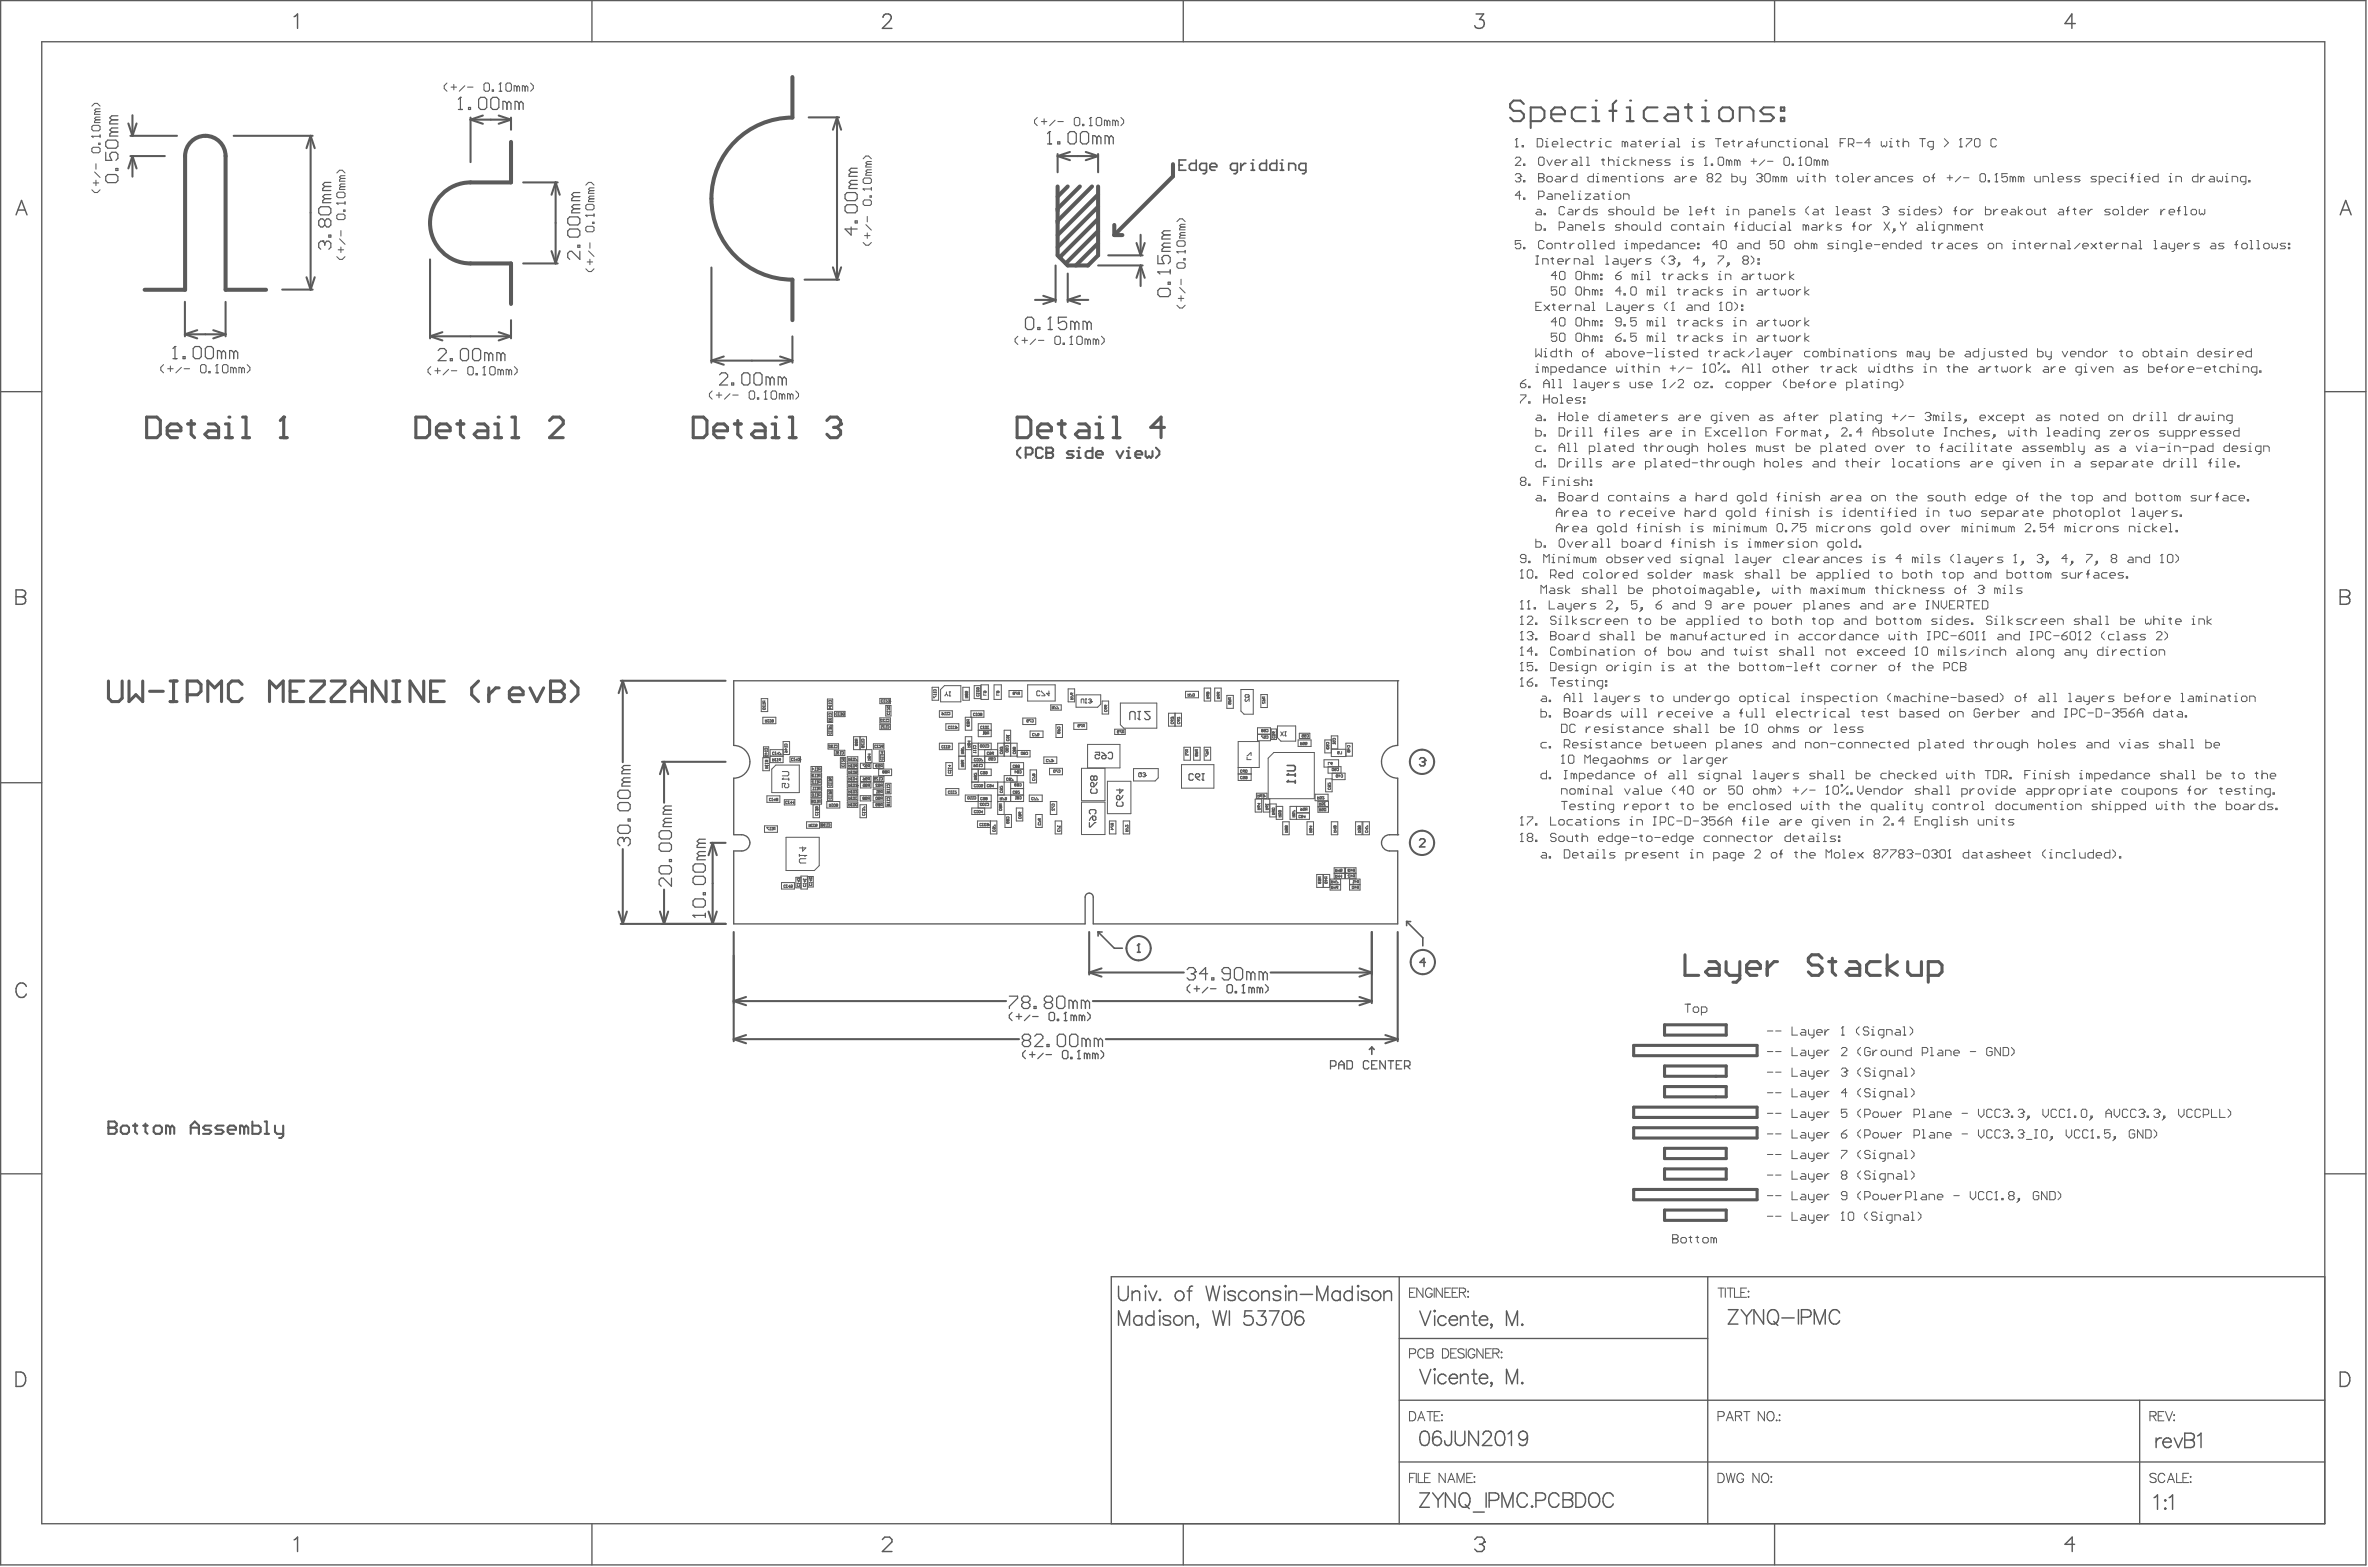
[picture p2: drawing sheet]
<svg xmlns="http://www.w3.org/2000/svg" width="974mm" height="644mm" viewBox="0 0 974 644" stroke-linecap="round" stroke-linejoin="round" font-family="sans-serif">
<g fill="none" stroke="#5a5a5a" stroke-width=".41">
<path d="M313 287.2h2.7v5.3h-2.7zM313.7 294.9h5.3v2.6h-5.3zM313.7 289.4h.1M313.7 289.4h1M313.8 290v.7l.9-.7v.7M313.8 291h.7l.2 .5-.9 .2zM313.8 289.2l-.1 .2M314.3 288.2l-.1 .7-.5-.2v-.5h1M314.3 288.5l.4 .4M314.7 295.9v1h.5l.1-.5-.6-.2M314.7 289.2v.3M315.3 295.9l-.3 .3"/>
<path d="M315.7 295.9h.3M315.7 296.7l.1 .2M315.8 296.9h.1M315.8 295.9v1M316.5 295.9h.3M316.5 296.7l.2 .2M316.7 296.9h.1M316.7 295.9v1M317.5 296.4v-.5l.5 .1-.2 .4M317.5 296.4v.5l.5-.2-.2-.3M317.5 296.4h.3M340.2 287.4h2.2v4.3h-2.2z"/>
<path d="M340.2 292.7h2.2v4.3h-2.2zM340.2 298h2.2v4.3h-2.2zM340.8 294.4h.1M340.8 289.1h.1M340.8 298.9l.8-.6 .2 .6M340.8 294.4h1M340.8 289.1h1M341 288.6v-.7l.8 .2-.2 .5M341 293.9v-.6l.8 .1-.2 .5M341 289.8l-.2 .5 .3 .1M341 295.1l-.2 .5 .3 .2M341 296.1l-.2 .5 .3 .2"/>
<path d="M341 294.3l-.2 .1M341 288.9l-.2 .2M341.1 295.8h.1M341.1 296.8h.1M341.1 290.4h.1M341.3 299.4h-.5l.2 .5M341.3 299.4v.2M341.3 290.1v.2M341.3 295.4v.2M341.3 296.4v.2M341.3 295.6l-.2 .2M341.3 296.6l-.2 .2"/>
<path d="M341.3 290.3l-.2 .1M341.5 299.3h.1M341.5 299.3l.3 .1-.2 .5M341.5 299.3l-.2 .1M341.6 289.8l.2 .5h-.5M341.6 295.1l.2 .5h-.5M341.6 296.1l.2 .5h-.5M341.8 288.9v.4M341.8 294.3v.3M341.8 291.3h-1l.5-.5v.6M343.1 292.4h4.4v2.2h-4.4zM344.4 293.2h-.7v.7h.7"/>
<path d="M344.7 293h.3M344.7 293.9l.2 .1M344.9 294h.1M344.9 293v1M345.5 293.2l.5-.2v.5M345.9 293.5h.1M346 293.5l.2 .2M346.2 293.7h.1M346.2 293.7l-.2 .3-.5-.1M346.5 293.2h.7l-.2 .8-.5-.1zM361.8 287.1h4.3v2.2h-4.3zM361.8 295.1h4.3v2.2h-4.3z"/>
<path d="M361.8 297.8h4.3v2.1h-4.3zM364.2 290h2.2v4.4h-2.2zM364.8 292.6h1M364.8 291.3v.6l.8-.6v.6M364.8 292.4v.4M364.9 293.1v.7l.9-.2-.2-.5M364.9 290.3h.7l.2 .5-.9 .1zM365.8 292.6h.1M365.8 292.6l-.2 .2M383.3 282.5h2.6v5.4h-2.6zM383.9 284.7h.1M383.9 285.5h.1"/>
<path d="M383.9 285.5h1M383.9 286.2v.7l1-.7M383.9 284.7h1M384.1 284.2v-.7h.7v.7M384.1 284.5l-.2 .2M384.1 285.4l-.2 .1M384.9 284.5v.4M384.9 285.4v.3M386.3 292.2h5.3v2.7h-5.3zM387.3 292.9l.6 .5M387.4 293.4h.5v.3l-.5 .2zM388.3 281.9h6.8v6.6h-8.3v-5.1z"/>
<path d="M388.4 293.9h.4M388.6 292.9h.1M388.6 292.9v1M388.6 292.9l.2 .1M388.9 297.5h5.3v2.7h-5.3zM389.3 293.9h.3M389.4 292.9h.1M389.4 292.9v1M389.4 292.9l.2 .1M389.9 293h.7l-.2 .9-.5-.2M395.9 282.5h2.7v5.4h-2.7zM396.9 286.9h1l-.2-.7-.5 .2v.5"/>
<path d="M396.9 286.2l.3 .3M397.4 285.4h-.5l.2 .5 .3-.2M397.4 285.4h.5l-.2 .5-.3-.2M397.4 285.4v.3M397.7 297.9l-.1 .4 .3 .2M397.9 284.2v.7h-.5l.2-.5-.5-.2v.7M397.9 298.5h.1M398.1 297h.5l-.2 .5-.3-.1M398.1 297h-.5l.1 .5 .4-.1M398.1 297v.4M398.1 298.2v.1M398.1 298.3l-.2 .2"/>
<path d="M398.2 295.9l-.1 .6-.5-.1v-.5h1M398.2 296.2l.4 .3M398.4 297.9l.2 .4h-.5M399.2 294.9v-2.7h5.4v2.7h-7.7v5.3h2.7v-5.3M400.6 281.9h2.6v5.3h-2.6zM400.9 293.4h-.7v.6h.7M401.2 293.2h.4M401.2 294l.2 .2M401.4 294.2h.1M401.4 293.2v1M401.6 284.9v.3M401.6 285h1"/>
<path d="M401.7 285.5v.7l.9-.2-.2-.5M401.7 283.7h.7l.2 .5-.9 .2zM402.1 293.4h.6l-.1 .8-.5-.2zM402.1 282.7v.5h.5l-.2-.5h-.7v.7M402.2 297.5h5.4v5.3h-5.4zM402.6 285h.1M402.6 285l-.2 .2M403.2 293.7v-.5l.5 .2-.1 .3M403.2 293.7v.5l.5-.2-.1-.3M403.2 293.7h.4M403.4 281.5h3v6h-3zM403.9 298.7h-.7l.2 .8 .5-.2"/>
<path d="M404.2 298.5h.4M404.2 299.3l.2 .2M404.4 299.5h.1M404.4 298.5v1M404.5 285.1v.7h1M405 284.1l.1 .7 .4-.2-.2-.5h-.7v.7M405.2 298.5l.5 .2-.1 .8-.5-.2zM406.1 298.5h.3M406.1 299.3l.1 .2M406.2 299.5h.1M406.2 298.5v1M408.7 281.5h3v6h-3z"/>
<path d="M414.9 283.9h5.3v2.6h-5.3zM416.7 285v.5l.5-.1-.1-.4M416.7 285h.4M416.7 285v-.5l.5 .2-.1 .3M418.2 284.5h-.6l.6 1M418.9 285.2l-.4 .3M419.2 285.2h-.5l-.2-.5 .7-.2v1M420.5 295.2h5.4v2.7h-5.4zM422.5 281.5h11.4v6.7h-11.4zM427.6 284.4l-.3-.4h-.7l-.3 .4v1.3l.3 .3h.7l.3-.3M428.3 284v.4l1.3 1.3v.3h-1.3M431.3 284v2l-1-1h1.3"/>
<path d="M432 289.8h4.4v2.1h-4.4zM432.6 290.4v1h.5l.2-.5-.7-.2M433.3 290.4l-.3 .3M433.6 290.4l.7 .8-.7 .2M434.2 297.9h2.7v5.3h-2.7zM434.6 290.4l.7 .8-.7 .2M435 299.5v-.7l.9 .2-.2 .5M435.4 299.8l.5 .2-.2 .5-.3-.2zM435.4 299.8l-.5 .7M439.2 283.2h2.7v5.3h-2.7zM440.2 287.5h1l-.2-.6-.5 .1v.5M440.2 286.5l.8-.6 .2 .6"/>
<path d="M440.2 286.9l.3 .3M440.4 284.9l.3 .1v.5l-.5-.1zM441.2 284.9l-.5 .6M441.5 297.2h5.4v2.6h-5.4zM442.4 285.7h10.2v3.8l-1.3 1.2h-8.9zM443.2 297.9h.7v.5h-.7l.2 .4 .5-.1M444.9 297.9h-.7l.7 .9M445.5 298.5l-.3 .3M445.9 298.5h-.5l-.2-.5 .7-.1v.9M453.2 288.2h2.6v5.3h-2.6zM454.2 290h.5v.5l-.5-.1zM454.3 290.9l.4 .1v.5l-.5-.1z"/>
<path d="M454.3 291.9v.6l.9-.1-.2-.5M455.2 290.9l-.5 .6M455.2 289.9l-.5 .6M458.3 299.8h4.4v2.1h-4.4zM460.7 289h15v10.3h-13.6l-1.4-1.4zM480.5 293.2h5.3v5.3h-5.3zM481.6 296.9v.6h.7v-.6M481.6 295.9l.4 .1v.5l-.5-.1zM482 295h-.5l.1 .5M482 295v.2M482.1 294.9h.1M482.1 294.9l.4 .1-.2 .5"/>
<path d="M482.1 294.9l-.1 .1M482.5 295.9l-.5 .6M483.1 293.2v5.3M484.1 294.9v.6l.7-.6 .3 .1-.1 .5M484.3 296.9v.6h.7v-.6M484.3 295.9l.3 .1v.5l-.5-.1zM485.1 295.9l-.5 .6M487.5 284.2h5.3v2.7h-5.3zM488.5 285.2v1h.5l.1-.5-.6-.2M489.1 285.2l-.3 .3M489.5 285.2l.6 .8-.6 .2M490.6 285.2l.5 .2-.1 .8-.5-.2z"/>
<path d="M495.1 282.9h2.7v5.3h-2.7zM496.1 287.2h1l-.1-.7-.5 .2v.5M496.1 286.5l.4 .4M496.3 285.5l.3 .2v.5l-.5-.2zM496.6 284.7h-.5l.2 .5 .3-.2M496.6 284.7h.5l-.1 .5-.4-.2M496.6 284.7v.3M497.1 285.5l-.5 .7M499.5 282.9h2.6v5.3h-2.6zM500.5 287.2h1l-.2-.7-.5 .2v.5M500.5 286.5l.3 .4M500.6 285.5l.4 .2v.5l-.5-.2z"/>
<path d="M500.6 284.5l.4 .2v.5l-.5-.2zM501.5 285.5l-.5 .7M501.5 284.5l-.5 .7M504.5 285.9h2.6v5.3h-2.6zM505.6 287.9l.5 .1-.1 .5-.4-.1zM505.6 287.9l-.5 .6M505.8 286.9v.5l-.5 .1-.2-.6h1M505.8 287.2l.3 .3M506 288.9v.6l-.5-.1 .1-.5h-.5v.6M510.2 283.4h5.1v10.2h-3.8l-1.3-1.3zM512.2 285.6h1.1l.3 .8-.3 .3h-1.1l-.2-.3zM512.2 287.2l-.2 .3 .2 .8 1.4-1.1v1.1"/>
<path d="M513.1 286.1l.5 .6M517.1 299.2h5.3v5.3h-5.3zM518.4 285.5h2.7v5.4h-2.7zM519.3 288.5v.7l.8-.7v.7M519.6 287.5l.5 .2-.2 .5-.3-.2zM519.6 287.5l-.5 .7M519.7 299.8h.7v.5h-.7l.2 .5 .5-.1M519.8 286.5v.5l-.5 .2-.2-.7h1M519.8 286.9l.3 .3M522.7 299.7h2.1v4.3h-2.1zM525.3 298.4h7.5v6.3h-6.1l-1.4-1.4zM313.7 311.5h2.6v5.3h-2.6z"/>
<path d="M313.9 307h2.2v4.3h-2.2zM314.5 308.8h.1M314.5 308.8h1M314.7 315.8h1l-.2-.6-.5 .1v.5M314.7 313.8h1M314.7 314.7h1M314.7 308.3v-.7l.8 .2-.2 .5M314.7 313.7v.3M314.7 314.5v.3M314.7 315.2l.3 .3M314.7 308.6l-.2 .2M315.2 312.5l.1 .7 .4-.2-.2-.5h-.7v.7"/>
<path d="M315.3 310.4v.7h-.6l-.2-.5h.5v.5M315.5 309.9h-1l.5-.5v.7M315.5 308.6v.3M315.7 314.7h.1M315.7 313.8h.1M315.7 314.7l-.2 .1M315.7 313.8l-.2 .2M316.7 310.8h5.3M317.7 311.8v1h.5l.1-.5-.6-.1M318.3 309.3h-.6v.7h.6M318.3 311.8l-.3 .4M318.7 309.2h.3"/>
<path d="M318.7 311.8h.3M318.7 312.7l.1 .1M318.7 310l.1 .2M318.8 312.8h.1M318.8 310.2h.1M318.8 309.2v1M318.8 311.8v1M319 314.5h9.7v11.3h-11.4v-9.6zM319.5 311.8h.3M319.5 312.7l.2 .1M319.7 312.8h.1M319.7 311.8v1"/>
<path d="M320 309.2v1l-.5-.5h.7M320.3 312.3l.7 .5M320.5 309.2l.7 .8-.7 .2M320.5 311.8l.5 .4-.7 .1zM322 308.2h-5.3v5.3h5.3v-8.7h2.7v5.4h-2.7M322.7 307h.1M322.7 307h1M322.8 306.5v-.7h.7v.7M322.8 306.8l-.1 .2M323.2 308.7l.5 .1-.2 .5-.3-.1zM323.2 308.7l-.5 .6M323.7 308.2h-1l.5-.5v.6"/>
<path d="M323.7 306.8v.4M324.8 311.1h4.4v2.2h-4.4zM326.1 311.8h-.7l.2 .9 .5-.2M326.4 311.7h.3M326.4 312.5l.2 .2M326.6 312.7h.1M326.6 311.7v1M327.7 311.7v1l-.5-.5h.7M328.2 311.8l.5-.1v.5M328.6 312.2h.1M328.7 312.2l.2 .1M328.9 312.3h.1"/>
<path d="M328.9 312.3l-.2 .4-.5-.2M333.5 315.1h4.3v2.2h-4.3zM333.5 317.8h4.3v2.1h-4.3zM333.9 318.7h.1M333.9 316.2h.7l-.5-.5v1M333.9 318.7l.2 .1M334.1 318.8v.5l.5-.1M334.1 318.8h.1M334.6 318.5l-.5-.2-.2 .4M335.1 319.3h.3M335.1 316.7h.3M335.2 318.3h.1"/>
<path d="M335.2 315.7h.1M335.2 315.7v1M335.2 318.3v1M335.2 318.3l.2 .2M335.2 315.7l.2 .1M335.9 319.3h.3M335.9 316.7h.3M336.1 318.3h.1M336.1 315.7h.1M336.1 315.7v1M336.1 318.3v1M336.1 318.3l.1 .2"/>
<path d="M336.1 315.7l.1 .1M336.9 319l-.3 .3M336.9 316.3l-.3 .4M337.2 316.3l-.6-.1 .1-.5h.5v1M337.2 319l-.6-.2 .1-.5h.5v1M340.2 319.3h2.2v4.4h-2.2zM340.5 305.8h4.3v2.1h-4.3zM340.8 319.8h.5v.5l-.5-.2zM340.8 300.4v.4M340.8 300.6h1M341 301.1v.7l.8-.2-.2-.5M341.8 300.6h.1"/>
<path d="M341.8 319.6l-.5 .7M341.8 300.6l-.2 .2M343.1 308.4h4.3v2.2h-4.3zM345.5 311.3h2.2v4.4h-2.2zM346.1 312.6v.7l.9-.7v.7M346.1 313.8v.3M346.1 313.9h1M346.3 314.4v.7l.8-.2-.1-.5M346.6 311.6l.2 .7 .3-.2-.1-.5h-.7v.7M347.1 313.9h.1M347.1 313.9l-.1 .2M348.4 311.1h4.3v2.2h-4.3z"/>
<path d="M348.4 313.8h4.3v2.1h-4.3zM348.4 316.4h4.3v2.2h-4.3zM348.4 319.1h4.3v2.2h-4.3zM349 319.7v1h.5l.1-.5-.6-.2M349 314.3v1l.6-.1-.1-.5h-.5M349 311.7v1h.5l.1-.5-.6-.2M349 317v1h.5l.1-.5-.6-.2M349.6 314.3l-.3 .4M349.6 311.7l-.3 .3M349.6 319.7l-.3 .3M349.6 317l-.3 .3M350 314.3h.3"/>
<path d="M350 311.7h.3M350 319.7h.3M350 317.8l.1 .2M350 317h.3M350 312.5l.1 .2M350 315.2l.1 .1M350.1 318h.1M350.1 312.7h.1M350.1 315.3h.1M350.1 311.7v1M350.1 314.3v1M350.1 317v1"/>
<path d="M350.1 319.7v1M350.8 314.5h.7l-.2 .8-.5-.1zM351 311.7l.5 .1-.2 .9-.5-.2zM351 319.7l.5 .1-.2 .9-.5-.2zM351 317l.5 .2-.2 .8-.5-.2zM351.8 314.5l.5-.2 .2 .4-.7 .1zM351.8 317.2h.7l-.2 .5-.5-.2v.5h.7M351.8 311.7l.7 .8-.7 .2M351.8 314.8l.7 .5M352.3 319.7v1l-.5-.5h.7M352.3 303.8v.5l-.5 .2-.2-.7h1M352.3 304.2l.3 .3"/>
<path d="M352.5 304.8v.7h-.7l-.2-.5h.5v.5M352.5 305.8v.7h-.7l-.2-.5h.5v.5M353.6 302.8v5.4M353.8 313.8h4.3v2.1h-4.3zM353.8 319.1h4.3v2.2h-4.3zM354.9 319.7l.6 .5M355.5 314.3h-.6l.6 1M355.9 308.2v5.3h2.6v-5.3h-7.5v-5.4h5.3v5.4M355.9 314.8l.6-.1-.1-.4-.5 .2v.7h.6M356.9 312.5h1l-.2-.7-.5 .2v.5M356.9 311.8l.3 .4M357.2 315l-.3 .3"/>
<path d="M357.4 310.8v.5h.5l-.2-.5h-.7v.7M357.4 309.8v.7l.5-.5h-1M357.5 315h-.5l-.1-.5 .6-.2v1M359 313.8h4.4v2.1h-4.4zM359.1 305.8h4.3v2.1h-4.3zM359.1 319.1h4.3v2.2h-4.3zM359.4 319.7h.6v.5h-.6l.1 .5 .5-.2M360.1 314.7h.1M360.1 314.7l.2 .1M360.3 314.8v.5l.5-.1M360.3 314.8h.1M360.8 314.5l-.5-.2-.2 .4"/>
<path d="M361 319.8h-.6l.6 .9h-.6M361.1 314.8l.7-.1-.2-.4-.5 .2v.7h.7M361.3 316.2h5.3v2.6h-5.3zM361.5 308.7h2.2v4.3h-2.2zM361.7 319.7h.1M361.7 319.7v1M361.7 319.7l.2 .1M362.2 319.8h.7v.7h-.7M362.4 315l-.3 .3M362.8 315l-.7-.2 .2-.5h.5v1M386.3 305.5h5.3v2.7h-5.3zM388.9 313.5h2.7v5.3h-2.7z"/>
<path d="M389.9 315.8h1M389.9 315.7v.3M389.9 316.5v.3M389.9 316.7h1M390.1 317.2v.6l.8-.1-.2-.5M390.4 314.5v.7l.5-.5h-1M390.9 316.7h.1M390.9 315.8h.1M390.9 316.7l-.2 .1M390.9 315.8l-.2 .2M394.2 310.8h2.7M395.2 315.2h1l-.1-.7-.5 .2v.5"/>
<path d="M395.2 314.5l.4 .3M395.4 312.5l.3 .2v.5l-.5-.2zM395.7 313.7h-.5l.2 .5 .3-.2M395.7 313.7h.5l-.1 .5-.4-.2M395.7 313.7v.3M396.2 312.5l-.5 .7M396.9 305.5h-2.7v10.7h2.7v-13.4h2.7v21.4h10.6M396.9 308.2h2.7M397.9 307.2h1l-.2-.7-.5 .2v.5M397.9 306.5l.3 .3M398.4 305.7h-.5l.2 .5 .3-.2M398.4 305.7h.5l-.2 .5-.3-.2"/>
<path d="M398.4 304.5v.7l.5-.5h-1M398.4 305.7v.3M399.6 316.2h8v2.6h-5.4M399.6 310.8h18.6M399.6 305.5h8v2.7M400.2 307.7h.1M400.2 308.5h.1M400.2 309.3h.1M400.2 308.5h1M400.2 309.3h1M400.2 307.7h1M400.4 307.2v-.7l.8 .2-.1 .5"/>
<path d="M400.4 307.5l-.2 .2M400.4 308.3l-.2 .2M400.4 309.2l-.2 .1M400.4 314.8l.7-.1v.3l-.5 .2zM400.4 314.2l.7 .5M400.6 317.8v.7l.6-.7 .4 .2-.2 .5M400.6 319.8l.3 .4M401.1 319h-.5l.1 .5 .4-.2M401.1 319h.5l-.2 .5-.3-.2M401.1 319v.3M401.2 312h-.6v.7h.6M401.2 307.5v.3"/>
<path d="M401.2 308.3v.4M401.2 309.2v.3M401.6 311.8h.3M401.6 312.7l.1 .1M401.6 314.2l.5 .1-.2 .9-.5-.2zM401.7 312.8h.1M401.7 311.8v1M402.2 305.5v5.3M402.2 316.2v5.3M402.2 300.2h5.4M402.2 308.2h8M402.6 311.8l.5 .2-.2 .8-.5-.1z"/>
<path d="M402.6 315.2h.3M402.7 314.2h.1M402.7 314.2v1M402.7 314.2l.2 .1M403.2 314.3h.7v.7h-.7M403.2 306.2l.5 .1-.1 .9-.5-.2zM403.4 311.8l.7 .9-.7 .1M403.9 317.3h-.7l.2 .9 .5-.2M404.2 317.3h.7v.7l-.5 .2v-.5h.5M404.2 306.2l.5 .1-.1 .9-.5-.2zM404.2 301.8h.4M404.4 300.8h.1"/>
<path d="M404.4 300.8v1M404.4 300.8l.2 .2M404.9 308.2v8M405.1 301.3v-.5l.5 .2-.2 .3M405.1 301.3v.5l.5-.1-.2-.4M405.1 301.3h.3M405.2 317.3h.7v.7l-.5 .2-.2-.4 .7-.1M405.2 307.2h.4M405.4 306.2h.1M405.4 306.2l.2 .1M405.4 306.2v1M405.9 306.3h.7l-.2 .9-.5-.2"/>
<path d="M406.2 301.5l-.3 .3M406.6 309.3h-.7l.2 .9 .5-.2M406.6 301.5l-.7-.2 .2-.5h.5v1M406.6 311.5h.6v.5l-.5-.2-.1 .5h.6M406.9 309.3h.7v.7l-.5 .2-.2-.4 .7-.1M407.6 312l.6-.2-.1-.3-.5 .2v.6h.6M407.9 309.7l.7 .5M408.1 309.2l.5 .1-.2 .4h-.5zM408.6 311.7h.6v.6h-.6M411.4 309.2v.6h.7v-.6M411.7 307.3v.2M411.7 308.2l.2 .6 .3-.1-.1-.5h-.7v.6"/>
<path d="M411.7 307.3h-.5l.2 .5M411.9 307.2h.1M411.9 307.2l.3 .1-.1 .5M411.9 307.2l-.2 .1M412.9 310.8v-10.6h2.7v10.6M413.7 308.5h.7l.2 .5-.9 .2zM413.7 307.2v-.7l.9 .2-.2 .5M413.9 302.3h1M413.9 302.2v.3M414.1 303.8v.7l.8-.2-.2-.5M414.4 302.8v.5h.5l-.2-.5h-.6v.7M414.4 307.5v.7h-.7l-.1-.5 .3-.2 .2 .7"/>
<path d="M414.9 302.3h.1M414.9 302.3l-.2 .2M415.6 318.8v-5.3h5.3v5.3h-8v8M415.6 316.2h5.3M418.2 308.5h5.3v2.7h-5.3v-5.7h-8v8h-10.6M418.2 318.8v2.7M423.5 316.5h2.7v5.3h-2.7zM423.5 300.5h5.4v2.7h-5.4zM424.5 319.8l.9-.6 .1 .6M425 318.3h-.5l.2 .5 .3-.1M425 318.3h.5l-.1 .5-.4-.1M425 318.3v.4"/>
<path d="M425.2 301.7h-.7v.6h.7M425.5 301.5l.7 .8-.7 .2M426.5 301.7h.7l-.2 .5-.5-.2v.5h.7M429.2 311.2h5.3v2.6h-5.3zM430.9 312.3h-.7v.7h.7M431.2 312.2l.7 .8-.7 .2M431.5 315.8h5.4v2.7h-5.4zM432.2 312.3l.5-.1v.5M432.5 312.7h.2M432.7 312.7l.2 .1M432.9 312.8h.1M432.9 312.8l-.2 .4-.5-.2"/>
<path d="M433.4 316.5l.5 .2-.2 .8-.5-.2zM434.9 316.5h-.7l.7 1M435.2 316.7h.7l-.2 .8-.5-.2M435.7 300.8v.7h-.7l-.1-.5h.5v.5M444.7 315.8h9.6v13.4h-9.6zM447.2 306h13.3v9.7h-13.3zM459.4 300.7h.1M459.4 300.7l.2 .1M459.6 300.8v.5l.5-.1M459.6 300.8h.2M460.1 300.5l-.5-.2-.2 .4M461.1 300.3h-.7l.7 1"/>
<path d="M461.8 301l-.4 .3M462.1 301h-.5l-.2-.5 .7-.2v1M466.1 316h10.1v3.8l-1.2 1.2h-8.9zM485.8 314.3h13.3v9.7h-13.3zM486.8 307.2h2.7v5.3h-2.7zM487.5 310.3h.1M487.5 309.2v.6l1-.6M487.5 310.3h1M487.6 310.2l-.1 .1M488.1 308.2v.5l-.5 .1-.1-.6h1M488.1 308.5l.4 .3M488.5 310.2v.3"/>
<path d="M490.8 307.2h2.7v5.3h-2.7zM492 309.2l.5 .1-.2 .5-.3-.1zM492 309.2l-.5 .6M492.1 308.2l-.1 .6-.5-.1v-.5h1M492.1 308.5l.4 .3M492.3 310.2v.6h-.7l-.1-.5h.5v.5M495.1 307.2h2.7v5.3h-2.7zM495.8 310.2v.6l1-.6M496.3 309.2l.5 .1-.2 .5-.3-.1zM496.3 309.2l-.5 .6M496.5 308.2l-.2 .6-.5-.1v-.5h1M496.5 308.5l.3 .3"/>
<path d="M509.1 315.5h8.7v-10.7h-8.7v16h5.3v-5.3M509.1 318.2h5.3M510.8 316.7h-.7v.6h.7M510.8 319.3h-.7l.2 .9 .5-.2M511.1 319.3h.7l-.2 .5-.5-.1v.5h.7M511.1 317l.7 .5M511.3 316.5l.5 .3-.7 .2zM512.1 316.7h.7l-.2 .8-.5-.2zM512.1 319.3h.7v.7l-.5 .2-.2-.4 .7-.1M512.8 310.6l1.3-1.1h.3v1.1M512.8 311.2v1.1h1.6M517.1 301.8h5.3"/>
<path d="M518.9 300.3v-.5l.5 .2-.2 .3M518.9 300.3v.5l.5-.1-.2-.4M518.9 300.3h.3M519.4 302.5h-.7l.7 1M519.7 302.5h.7v.5h-.7l.2 .5 .5-.2M520.7 302.7h.7v.6h-.7M520.7 300h.7v.7h-.7M523.4 300.8l.4 .1v.5l-.5-.1zM523.4 302.8v.6l.9-.1-.2-.5M523.8 309.3h16.6v19h-19v-16.6zM524.3 301.8v.6h-.5l.1-.5-.5-.1v.6M524.3 300.8l-.5 .6"/>
<path d="M533.8 304.2h5.3v2.6h-5.3zM534.3 301.4h4.3v2.2h-4.3zM534.8 305.2v1l.6-.2-.2-.5h-.4M535.4 305.2l-.3 .3M535.7 305.3h.7l-.2 .5-.5-.1v.5h.7M536.7 305.3h.7l-.2 .5-.5-.1v.5h.7M544.4 312.3h6v3h-6zM545.6 307.2l-.2 .5 .3 .1M545.6 305.8v-.6h.6v.6M545.7 307.8h.1M545.9 307.7l-.2 .1M545.9 307.5v.2"/>
<path d="M546.2 307.2l.2 .5h-.5M546.2 306.2v.6l-.5-.1 .2-.5h-.5v.6M547.4 307.8h2.7v-5.3h-2.7v8.5h6v-5.5h2.7v5.3h-2.7M547.4 304.2h-2.7v5.3h2.7M547.4 308h6M547.7 317.8v7.7h-2.6v-5.3h2.6M547.7 316h.7l-.2 .8-.5-.1zM548.1 305.7h.1M548.1 305.7h1M548.2 304.2v-.7l.9 .2-.2 .5M548.2 305.5l-.1 .2M548.7 315.8h.7v.5h-.7l.2 .5 .5-.1"/>
<path d="M548.9 304.5v.7l-.5-.2 .2-.5h-.5v.7M549.1 305.5v.3M549.4 319l.7-.2-.2-.3-.5 .2v.6h.7M549.7 316h.7v.7h-.7M550 308.9h.6v.5h-.6l.2 .5 .4-.1M550.4 319h.7l-.5-.5v1M551.4 317.8v-2.6h-5.3v2.6h7v2.7h-5.4M551.4 318.7h.7v.6h-.7M551.6 308.9v1h-.6M554.2 307.2v-.7h.7v.7M554.6 308.7h-.5l.1 .5 .4-.2M554.6 308.7h.5l-.2 .5-.3-.2"/>
<path d="M554.6 308.7v.3M555.1 308h-1l.5-.5v.7M314.3 339.5h5.4v2.7h-5.4zM315.3 327.2h5.4v2.6h-5.4zM317 328.3h-.7v.7h.7M317.3 328.2h.4M317.3 329l.2 .2M317.5 329.2h.1M317.5 328.2v1M318.7 328.2v1l-.5-.5h.6M319.3 328.7v.5l.5-.2-.1-.3M319.3 328.7v-.5l.5 .1-.1 .4"/>
<path d="M319.3 328.7h.4M322.5 328.7h4.3v2.2h-4.3zM323.7 329.5h-.6l.1 .8 .5-.1M324.1 329.3h.3M324.1 330.2l.1 .1M324.2 330.3h.1M324.2 329.3v1M325.4 329.3v1l-.5-.5h.7M326.4 329.3v1l-.5-.5h.7M331.6 337.8h5.4v2.7h-5.4zM333.5 320.4h4.3v2.2h-4.3zM333.5 323.1h4.3v2.2h-4.3z"/>
<path d="M333.5 325.8h4.3v2.1h-4.3zM333.5 328.4h4.3v2.2h-4.3zM333.7 329.5h.5v-.5l-.5 .2v.6h.7M334.1 326.3l.5 .2-.2 .8-.5-.1zM334.2 324.7h.4M334.3 330.8h2.7v5.4h-2.7zM334.4 323.7h.1M334.4 323.7v1M334.4 323.7l.2 .1M334.6 321.2h-.7l.7 .8h-.7M334.9 329l.5 .2-.2 .8-.5-.2zM335.1 322h.3"/>
<path d="M335.1 327.3h.3M335.1 324.7h.3M335.2 323.7h.1M335.2 326.3h.1M335.2 321h.1M335.2 321v1M335.2 323.7v1M335.2 326.3v1M335.2 323.7l.2 .1M335.2 326.3l.2 .2M335.2 321l.2 .2M335.3 333.8v.4"/>
<path d="M335.3 334h1M335.5 334.5v.7h.6v-.7M335.8 331.7v.5h.5l-.2-.5h-.6v.6M335.8 332.8h-.5l.2 .5M335.8 332.8v.2M335.9 322h.3M335.9 327.3h.3M335.9 324.7h.3M335.9 330h.3M336 332.7h.1M336 332.7l.3 .1-.2 .5M336 332.7l-.2 .1"/>
<path d="M336.1 329h.1M336.1 323.7h.1M336.1 326.3h.1M336.1 321h.1M336.1 321v1M336.1 323.7v1M336.1 326.3v1M336.1 329v1M336.1 329l.1 .2M336.1 323.7l.1 .1M336.1 326.3l.1 .2M336.1 321l.1 .2"/>
<path d="M336.3 334h.1M336.3 334l-.2 .2M336.9 329.7l-.3 .3M336.9 327l-.3 .3M336.9 324.3l-.3 .4M336.9 321.7l-.3 .3M337.2 327l-.6-.2 .1-.5h.5v1M337.2 329.7l-.6-.2 .1-.5h.5v1M337.2 324.3l-.6-.1 .1-.5h.5v1M337.2 321.7l-.6-.2 .1-.5h.5v1M337.5 338.1h4.3v2.1h-4.3zM340 329.5h5.3v2.7h-5.3z"/>
<path d="M340.2 324.7h2.2v4.3h-2.2zM340.8 321.9h1M340.8 327.2h1M340.8 321.8v.3M340.8 327.1v.3M341 322.4v.7l.8-.2-.2-.5M341 327.7v.7l.8-.2-.2-.5M341 330.5v1h.5l.1-.5-.6-.2M341.3 326.1h-.5l.2 .5M341.3 320.8h-.5l.2 .5M341.3 320.8v.1M341.3 326.1v.2"/>
<path d="M341.5 325.9h.1M341.5 320.6h.1M341.5 320.6l.3 .2-.2 .5M341.5 325.9l.3 .2-.2 .5M341.5 325.9l-.2 .2M341.5 320.6l-.2 .2M341.6 330.5l-.3 .3M341.8 327.2h.1M341.8 321.9h.1M341.8 324.9v.7h-.5v-.7l-.5 .2 .2 .5M341.8 327.2l-.2 .2M341.8 321.9l-.2 .2"/>
<path d="M342 330.5h.3M342 331.3l.1 .2M342.1 331.5h.1M342.1 330.5v1M343 330.5l.5 .2-.2 .8-.5-.2zM344 331v.5l.5-.2-.2-.3M344 331v-.5l.5 .2-.2 .3M344 331h.3M348.4 321.8h4.3v2.1h-4.3zM348.4 324.4h4.3v2.2h-4.3zM348.4 327.1h4.3v2.1h-4.3zM348.4 329.7h4.3v2.2h-4.3z"/>
<path d="M349 325v1h.5l.1-.5-.6-.2M349 330.3v1h.5l.1-.5-.6-.1M349 322.3v1h.5l.1-.5-.6-.1M349 327.7v1l.6-.2-.1-.5h-.5M349.6 330.3l-.3 .4M349.6 322.3l-.3 .4M349.6 325l-.3 .3M349.6 327.7l-.3 .3M350 330.3h.3M350 331.2l.1 .1M350 323.2l.1 .1M350 322.3h.3"/>
<path d="M350 320.5l.1 .2M350 325.8l.1 .2M350 325h.3M350 327.7h.3M350 328.5l.1 .2M350.1 331.3h.1M350.1 323.3h.1M350.1 326h.1M350.1 320.7h.1M350.1 328.7h.1M350.1 322.3v1M350.1 325v1"/>
<path d="M350.1 327.7v1M350.1 330.3v1M350.8 327.8h.7l-.2 .9-.5-.2zM351 325l.5 .2-.2 .8-.5-.2zM351 330.3l.5 .2-.2 .8-.5-.1zM351 322.3l.5 .2-.2 .8-.5-.1zM351.8 322.5l.5-.2v.5M351.8 327.7h.3M351.8 328.5l.2 .2M352 328.7h.1M352 330.3l.5 .2-.2 .8-.5-.1zM352 327.7v1"/>
<path d="M352.1 322.8h.2M352.3 322.8l.2 .2M352.5 323h.1M352.5 325h-.7l.7 .7-.2 .3-.5-.2M352.5 323l-.2 .3-.5-.1M353.6 330.8h2.7v5.4h-2.7zM353.7 327.1h4.3v2.1h-4.3zM353.8 321.8h4.3v2.1h-4.3zM354.9 320.3l.6-.1v.3l-.5 .2zM354.9 322.3h.6v.5h-.6l.1 .5 .5-.1M355 328.2v-.5l.5 .1-.2 .4M355 328.2v.5l.5-.2-.2-.3"/>
<path d="M355 328.2h.3M355.8 328.2h.5v-.5l-.5 .1v.7h.7M355.9 320.2l.6-.2-.1-.3-.5 .1v.7h.6M355.9 322.8l.6-.1-.1-.4-.5 .2v.7h.6M357.1 328.3l-.3 .4M357.2 323l-.3 .3M357.2 320.3l-.3 .4M357.5 328.3l-.7-.1 .2-.5h.5v1M357.5 323h-.5l-.1-.5 .6-.2v1M357.5 320.3h-.5l-.1-.5 .6-.1v1M359 321.8h4.4v2.1h-4.4zM359 324.4h4.4v2.2h-4.4z"/>
<path d="M359 327.1h4.4v2.1h-4.4zM359 329.7h4.4v2.2h-4.4zM360.1 330.8l.7-.1-.2-.4-.5 .2v.7h.7M360.3 327.7l.5 .1-.2 .9-.5-.2zM360.4 326h.4M360.6 325h.1M360.6 325v1M360.6 325l.2 .2M360.8 322.5h-.7l.7 .8h-.7M361.1 322.8h.5v-.5l-.5 .2v.7h.7M361.1 325.5h.5v-.5l-.5 .2v.6h.7M361.1 328.2l.7-.2-.2-.3-.5 .1v.7h.7"/>
<path d="M361.3 330.8v-.5l.5 .2-.2 .3M361.3 330.8v.5l.5-.1-.2-.4M361.3 330.8h.3M361.5 320.7h.4M362.4 331l-.3 .3M362.4 323l-.3 .3M362.4 325.7l-.3 .3M362.4 328.3l-.3 .4M362.8 328.3l-.7-.1 .2-.5h.5v1M362.8 325.7l-.7-.2 .2-.5h.5v1M362.8 331h-.5l-.2-.5 .7-.2v1M362.8 323l-.7-.2 .2-.5h.5v1"/>
<path d="M364.2 327.3h2.2v4.4h-2.2zM364.2 322h2.2v4.3h-2.2zM364.8 323.8h.1M364.8 324.6h.1M364.8 329.1h.1M364.8 329.9h.1M364.8 329.9h1M364.8 329.1h1M364.8 324.6h1M364.8 323.8h1M364.9 328.6v-.7h.7v.7M364.9 323.3v-.7l.9 .2-.2 .5"/>
<path d="M364.9 323.6l-.1 .2M364.9 324.4l-.1 .2M364.9 328.9l-.1 .2M364.9 329.7l-.1 .2M365.3 330.7h-.5l.1 .5 .4-.1M365.3 330.7h.5l-.2 .5-.3-.1M365.3 330.7v.4M365.6 325.2v.7h-.7l-.1-.5h.5v.5M365.8 323.6v.3M365.8 324.4v.3M365.8 328.9v.3M365.8 329.7v.4"/>
<path d="M388.9 324.2h5.3v2.6h-5.3zM396.9 326.8h10.7v2.7h-10.7zM399.6 321.5h21.3v8h-10.7M400.6 320.5h1l-.2-.7-.5 .2v.5M401.2 322.7h-.6v.6h.6M401.2 333.3h-.6v.7h.6M401.6 334l.1 .2M401.6 333.2h.3M401.6 322.5h.3M401.6 323.3l.1 .2M401.7 334.2h.1M401.7 323.5h.1"/>
<path d="M401.7 322.5v1M401.7 333.2v1M402.2 326.8v5.4M402.4 333.3h.7l-.2 .9-.5-.2zM402.6 322.5l.5 .2-.2 .8-.5-.2zM403.4 322.7h.7l-.2 .5-.5-.2v.5h.7M403.6 338.7h-.7v.6h.7M403.7 330.3h-.7l.7 .9h-.7M403.9 333.2v1l-.5-.5h.7M403.9 328h-.7l.2 .8 .5-.1M403.9 338.5h.3M403.9 339.3l.2 .2"/>
<path d="M404.1 339.5h.1M404.1 338.5v1M404.2 330.2l.5 .1-.2 .9-.5-.2zM404.2 328h.7v.7l-.5 .1v-.5h.5M404.9 321.5v2.7M404.9 338.5l.5 .2-.2 .8-.5-.2zM405.2 331.2h.3M405.3 330.2h.1M405.3 330.2v1M405.3 330.2l.2 .1M405.4 328.3h.3M405.4 328.3v-.5l.5 .2-.2 .3"/>
<path d="M405.4 328.3v.5l.5-.1-.2-.4M405.7 338.7l.5-.2v.5M405.8 330.3h.7v.7h-.7M406.1 339h.1M406.2 339l.2 .2M406.4 339.2h.1M406.4 339.2l-.2 .3-.5-.2M406.6 322.7h-.7l.2 .8 .5-.2M406.9 322.7h.7v.6l-.5 .2-.2-.3 .7-.2M407.2 337.5v5.3h2.7v-5.3h-8v2.7h5.3M407.5 329.5v2.7h-7.9v2.6h5.3v-2.6M408.2 339.8l.9-.6 .1 .6"/>
<path d="M408.4 322.5v1l-.5-.5h.7M410.2 326.8h10.7M410.2 321.5v13.3h2.7v-5.3M411.1 332.5h.6l.2 .5-.8 .2zM411.2 323.2v.6l.7-.6 .3 .1-.1 .5M411.4 325.2v.6l.8-.1-.1-.5M411.4 331.7h-.5l.2 .5 .3-.2M411.4 331.7h.5l-.2 .5-.3-.2M411.4 331.7v.3M411.6 330.5l-.2 .7-.5-.2v-.5h1M411.6 330.8l.3 .4M411.7 324.2l.2 .6 .3-.1-.1-.5h-.7v.6"/>
<path d="M413.2 334.8h2.7v5.4h-2.7zM414.1 336.5v-.7h.6v.7M414.4 337h.5l-.2 .5-.3-.2M414.4 337h-.5l.2 .5 .3-.2M414.4 337v.3M414.7 337.8v.7h-.6l-.2-.5h.5v.5M415.6 321.5v8M415.6 324.2h5.3M417.9 332.2h2.6v5.3h-2.6zM419 333.8l.4 .2v.5l-.5-.2zM419 335.8v.7h.7v-.7M419.4 335h-.5l.1 .5 .4-.2"/>
<path d="M419.4 335h.5l-.2 .5-.3-.2M419.4 335v.3M419.9 333.8l-.5 .7M423.2 326.8h5.3v2.7h-5.3zM424.7 320.2v.6h.7v-.6M424.9 328h-.7l.2 .8 .5-.1M425.2 327.8l.7 .9-.7 .1M425.9 334.8h2.6v5.4h-2.6zM426.2 327.8l.7 .9-.7 .1M426.9 338.2l.8-.7 .2 .7M427 338.5v.7h.7v-.7M427 336.5l.4 .2v.5l-.5-.2z"/>
<path d="M427.9 336.5l-.5 .7M431.9 329.5h2.6v5.3h-2.6zM432.5 331.5v.7l1-.7M432.7 331.2v-.7h.7v.7M432.7 332.5v.7l.8-.7v.7M433.9 337.5h2.6v5.3h-2.6zM434.9 339.5v.3M434.9 339.7h1M435.9 339.7h.1M435.9 339.7l-.2 .1M444.7 329.7h9.6v13.4h-9.6zM455.3 321.2h9.7v13.3h-9.7z"/>
<path d="M456.2 337.5h2.6v5.3h-2.6zM456.8 339.5v.7l1-.7M457.5 338.5v.5l-.5 .2-.2-.7h1M457.5 338.8l.3 .4M461.8 337.5h2.7v5.3h-2.7zM516.1 328.5h2.7v5.3h-2.7zM516.6 326.1h4.3v2.1h-4.3zM517.2 326.7v1l.7-.2-.2-.5h-.5M517.9 326.7l-.4 .3M518.2 326.8l.5-.1 .2 .3-.7 .2zM518.2 327.2l.7 .5M519.2 326.8l.5-.1v.5"/>
<path d="M519.5 327.2h.2M519.7 327.2l.2 .1M519.9 327.3h.1M519.9 327.3l-.2 .4-.5-.2M520.4 332.8h1l-.1-.6-.5 .1v.5M520.4 332.2l.4 .3M520.4 330.5v.3M520.4 330.7h1M520.6 331.2l.3 .1v.5l-.5-.1zM521.4 330.7h.1M521.4 331.2l-.5 .6M521.4 330.7l-.1 .1"/>
<path d="M522.1 333.8h-2.7v-5.3h2.7v7.3h2.7M522.1 330.5h2.7v6.3h2.6v-5.3h-2.6M523.1 334.8h1l-.2-.6-.5 .1v.5M523.1 332.3l.8-.1 .2 .5-.8 .1zM523.1 334.2l.3 .3M523.3 333.2l.3 .1v.5l-.5-.1zM524.1 333.2l-.5 .6M525.8 335.8h1l-.2-.6-.5 .1v.5M525.8 335.2l.3 .3M526.3 333.2v.5h.5l-.2-.5h-.7v.6M526.8 334.2v.6h-.5v-.6l-.5 .1 .1 .5M527.4 337.8h2.7v5.4h-2.7z"/>
<path d="M528.9 339.7h-.5l.2 .5 .3-.2M528.9 339.7h.5l-.1 .5-.4-.2M528.9 339.7v.3M530.4 331.5h8v5.3h-8zM533.1 331.5v5.3M533.1 334.2h5.3M534.7 335.3h-.6l.2 .9 .4-.2M535.1 335.3h.6l-.1 .5-.5-.1v.5h.6M536.6 335.2v1l-.5-.5h.6M537.4 337.8h2.7v5.4h-2.7zM538.9 339.5v.7l.5-.5h-1M540.7 326.5h5.4v2.7h-5.4z"/>
<path d="M541.7 327.5v1h.5l.2-.5-.7-.2M541.9 329.4h4.3v2.2h-4.3zM541.9 331.7h4.3v2.2h-4.3zM542.4 327.5l-.3 .3M542.5 330v1h.5l.2-.5-.7-.2M542.5 332.3v1h.5l.2-.5-.7-.1M542.7 327.7h.7l-.2 .5-.5-.2v.5h.7M543.2 330l-.4 .3M543.2 332.3l-.4 .4M543.5 332.5h.7l-.2 .5-.5-.2v.5h.7M543.5 330.2h.7l-.2 .5-.5-.2v.5h.7M544.4 327.5h-.7l.7 .8h-.7"/>
<path d="M544.5 330h.3M544.5 330.8l.2 .2M544.7 331h.1M544.7 332.3l.5 .2-.2 .8-.5-.1zM544.7 330v1M546.1 321.8v.7l.8-.7v.7M546.2 323.8v.7l.9-.2-.2-.5M547.1 322.8v.7h-.5v-.7l-.5 .2 .1 .5M547.4 337.8h2.7v5.4h-2.7zM548.9 339.7h-.5l.2 .5 .3-.2M548.9 339.7h.5l-.2 .5-.3-.2M548.9 339.7v.3"/>
<path d="M557.4 337.8h2.7v5.4h-2.7zM558.9 339.5l.2 .7 .3-.2-.2-.5h-.6v.7M560.4 337.8h2.7v5.4h-2.7zM323.2 344.2h13.6v11.7l-2 2h-11.6zM328.7 351.2v.9M328.7 351.7h2.6M331.3 353h-2.2l-.4 .4v.9l.4 .5h2.2M408.4 341.2v.6h.7v-.6M408.7 340.2v.5h.5l-.1-.5h-.7v.6M434.9 340.8l.8-.6 .2 .6M435 341.2v.6l.9-.1-.2-.5M457.8 341h-1l.5-.5v.7"/>
<path d="M528.4 342.2h1l-.1-.7-.5 .2v.5M528.4 341.5l.4 .3M529.4 340.5v.7h-.5v-.7l-.5 .2 .2 .5M538.4 342.2h1l-.2-.7-.5 .2v.5M538.4 341.5l.3 .3M539.4 340.5v.7h-.5v-.7l-.5 .2 .2 .5M541.4 359.5h5.3v5.3h-5.3zM544.1 359.5v5.3M548.4 342.2h1l-.2-.7-.5 .2v.5M548.4 341.5l.3 .3M548.6 356.7h4.3v2.2h-4.3zM548.6 359.1h4.3v2.1h-4.3z"/>
<path d="M548.9 340.5v.7l.5-.5h-1M553.2 356.7h4.4v2.2h-4.4zM553.2 359.1h4.4v2.1h-4.4zM558.4 342.2h1l-.2-.7-.5 .2v.5M558.4 341.5l.3 .3M558.9 340.7h-.5l.2 .5M558.9 340.7v.1M559.1 340.5h.1M559.1 340.5l.3 .2-.2 .5M559.1 340.5l-.2 .2M561.4 340.2l.8-.7 .2 .7M561.6 341.5v.7l.8-.2-.2-.5"/>
<path d="M561.9 340.5v.7l.5-.5h-1M321.3 362.8h5.4v2.7h-5.4zM323 364h-.7l.2 .8 .5-.2M323.3 363.8h.4M323.3 364.6l.2 .2M323.5 364.8h.1M323.5 363.8v1M324.7 363.8v1l-.5-.5h.6M325.2 364h.6l-.1 .5-.5-.2v.5h.6M327.8 363.2h1M327.8 360.9v.7l.7-.7 .3 .2-.1 .5M327.8 363.1v.3"/>
<path d="M328 363.7v.7h.7v-.7M328.3 361.9v.7l.5-.5h-1M328.8 363.2h.1M328.8 363.2l-.1 .2M329.3 360.1h2.7v5.4h-2.7zM329.4 360.6h-2.2v4.4h2.2M330.3 361.5h1M330.3 361.3v.3M330.3 363.1v.4M330.3 363.3h1M330.5 363.8v.7l.8-.2-.2-.5M330.8 362v.6l.5-.5h-1"/>
<path d="M331.3 363.3h.1M331.3 361.5h.1M331.3 363.3l-.2 .2M331.3 361.5l-.2 .1M332.2 360.3h2.2v4.3h-2.2zM332.8 362.7v.4M332.8 362.9h1M333 360.6h.6l.2 .5-.8 .1zM333 363.4v.7l.8-.2-.2-.5M333.3 361.6v.6l.5-.5h-1M333.8 362.9h.1M333.8 362.9l-.2 .2"/>
<path d="M542.2 362.5l-.1 .5 .3 .1M542.4 363.1h.1M542.6 363l-.2 .1M542.6 362.8v.2M542.7 360.5l-.1 .6-.5-.1v-.5h1M542.7 360.8l.4 .3M542.9 361.5v.6l-.5-.1 .2-.5h-.5v.6M542.9 362.5l.2 .5h-.5M545.4 360.5v.5l-.5 .1-.2-.6h1M545.4 360.8l.3 .3M545.6 362.5v.6h-.7l-.2-.5h.5v.5M545.7 362h-1l.5-.5v.6"/>
<path d="M546.9 361.4h4.3v2.2h-4.3zM546.9 363.7h4.3v2.2h-4.3zM554.9 361.4h4.3v2.2h-4.3zM554.9 363.7h4.3v2.2h-4.3z"/>
</g>
<path d="M459.5 329.6l-.4 .5v.9l.4 .4h1.8l.4-.4v-.9l-.4-.5M459.5 327l.9 .4v1.3h-.9l-.4-.4v-.9zM460.4 324.3v1.8l1.3-1.3h-2.6M461.7 327l-1.3 1.7" fill="none" stroke="#5a5a5a" stroke-width=".5"/>
<circle cx="331.3" cy="351.7" r=".17" fill="#5a5a5a"/>
<g fill="none" stroke="#5a5a5a" stroke-width=".41">
<path d="M409.8 285.1v.7h1M410.3 284.3h-.5l.2 .5 .3-.2M410.3 284.3h.5l-.2 .5-.3-.2M410.3 284.3v.3M321.7 317.2h2.2l.4 .4v.9l-.4 .4h-2.2M324.3 319.8v.9M354.3 305h.1M354.3 305h1M354.5 304.5v-.7h.6v.7M354.5 305.7v.6l.8-.6v.6M354.5 304.8l-.2 .2M354.8 306.8h-.5l.2 .5 .3-.1"/>
<path d="M354.8 306.8h.5l-.2 .5-.3-.1M354.8 306.8v.4M355.3 304.8v.4M362.1 309.9v.7l.7-.7 .3 .2-.2 .5M362.1 311.1v.3M362.1 311.3h1M362.3 311.8v.6h.6v-.6M362.6 308.9v.7l.5-.5h-1M363.1 311.3h.1M363.1 311.3l-.2 .1M395.2 309.8h1v-.5l-.5-.1-.1 .6M395.2 307.8l.9-.6 .1 .6"/>
<path d="M395.2 309.2l.4 .3M395.7 308.3h.5l-.1 .5-.4-.1M395.7 308.3h-.5l.2 .5 .3-.1M395.7 308.3v.4M416.7 309.2v.6h.7v-.6M417.1 308.3h-.5l.1 .5 .4-.1M417.1 308.3h.5l-.2 .5-.3-.1M417.1 307.3h-.5l.1 .5 .4-.1M417.1 307.3h.5l-.2 .5-.3-.1M417.1 307.3v.4M417.1 308.3v.4M321.7 320.3h2.6"/>
<path d="M354.6 332.3l.9-.6 .1 .6M354.6 332.7v.6l.7-.6 .3 .1-.1 .5M354.6 333.8v.4M354.6 334h1M354.8 334.5v.7h.7v-.7M355.6 334h.1M355.6 334l-.1 .2M462.8 339.2v.6l.7-.6 .3 .1-.1 .5M517.1 332.8h1l-.2-.6-.5 .1v.5M517.1 332.2l.3 .3M517.3 331.2l.3 .1v.5l-.5-.1zM517.6 330.2v.6l.5-.5h-1"/>
<path d="M518.1 331.2l-.5 .6M531.4 335.8h1v-.5l-.5-.1-.1 .6M531.4 333.8l.9-.6 .1 .6M531.4 335.2l.4 .3M532.4 334.2v.6h-.5l.2-.5-.5-.1v.6M330 348.1v1.8l1.3-1.3h-2.6M331.3 351.7l-.4 .4M462.8 341.8h1l-.1-.6-.5 .1v.5M462.8 340.8l.9-.6 .1 .6M462.8 341.2l.4 .3"/>
</g>
<path d="M447.9 338.2v1.7h.5l1.8-1.7h.4M448.4 334.6l-.5-.4v-.9l.5-.5h1.8l.4 .5v.9l-.4 .4M449.3 335.5h.9l.4 .4v.9l-.4 .5-.9-.5zM449.3 335.5l-1.4 1.8" fill="none" stroke="#5a5a5a" stroke-width=".5"/>
<circle cx="321.7" cy="320.3" r=".17" fill="#5a5a5a"/>
<path d="M322.1 319.8l-.4 .5M323.9 322.1l.4 .4v.9l-.4 .4h-.9l-.5-.4 .5-1.3h-1.3v1.7" fill="none" stroke="#5a5a5a" stroke-width=".41"/>
<path d="M449.8 319.4l.4-.4 .9 .4v.9l-.4 .5-.9-.5M449.8 319.4l-.5-.4-.9 .4v.9l.5 .5 .9-.5M449.8 319.4v.9M448.9 324.3l-.5 .5v.8l.5 .5h1.8l.4-.5v-.8l-.4-.5M448.9 321.6l.9 .5v1.3h-.9l-.5-.4v-.9zM451.1 321.6l-1.3 1.8" fill="none" stroke="#5a5a5a" stroke-width=".5"/>
<path d="M529.3 314.7h2.7l.6 .5v1.1l-.6 .6h-2.7M529.3 318.6h3.3M532.6 318v1.1" fill="none" stroke="#5a5a5a" stroke-width=".67"/>
<circle cx="529.3" cy="318.6" r=".33" fill="#5a5a5a"/>
<path d="M529.8 318l-.5 .6M529.3 321.3h3.3M532.6 320.8v1.1" fill="none" stroke="#5a5a5a" stroke-width=".67"/>
<circle cx="529.3" cy="321.3" r=".33" fill="#5a5a5a"/>
<path d="M529.8 320.8l-.5 .5" fill="none" stroke="#5a5a5a" stroke-width=".67"/>
<g fill="none" stroke="#5a5a5a" stroke-width=".41">
<path d="M362.4 299.3h.3M362.5 298.4h.1M362.5 298.4v.9M362.5 298.4l.2 .1M362.7 295.9h-.7l.7 .8h-.7M363.7 298.5h-.7l.7 .8h-.7M363.7 295.9h-.7l.7 .8h-.7M364.2 299.3h.3M364.2 296.7h.3M364.4 298.4h.1M364.4 295.7h.1M364.4 295.7v1"/>
<path d="M364.4 298.4v.9M364.4 298.4l.1 .1M364.4 295.7l.1 .2M364.9 298.5h.6l-.1 .8-.5-.1M364.9 295.9h.6v.6h-.6M389.1 285.3l-.5 .8M389.1 285.3l.6 .8M389.1 284.4v.9M390.2 284.4h.6M390.5 284.4v1.7M390.6 298.7h-.7v.6h.7M390.9 298.5h.3"/>
<path d="M390.9 299.3l.2 .2M391.1 299.5h.1M391.1 298.5v1M391.7 298.5h.4M391.7 299.3l.2 .2M391.9 299.5h.1M391.9 298.5v1M392.6 298.7l.5-.2v.5M392.9 299h.2M393.1 299l.1 .2M393.2 299.2h.1M393.2 299.2l-.1 .3-.5-.2"/>
<path d="M422.2 296.4h.5v-.5l-.5 .1v.7h.7M423.9 295.9h-.7l.7 1M424.2 296h.7v.7h-.7M341.4 306.5h-.7l.7 .8h-.7M341.7 306.7h.1M341.7 306.7l.2 .1M341.9 306.8v.5l.5-.1M341.9 306.8h.2M342.4 306.5l-.5-.2-.2 .4M342.9 307.3h.3M343.1 306.3h.1M343.1 306.3l.1 .2"/>
<path d="M343.1 306.3v1M343.6 306.5h.6l-.1 .8-.5-.1M343.6 310h.4M343.8 309h.1M343.8 309v1M343.8 309l.2 .2M344.3 309.3h.1M344.3 309.3l.2 .2M344.5 309.5v.5l.5-.2M344.5 309.5h.1M345 309.2l-.5-.2-.2 .3M345.5 310h.3"/>
<path d="M345.6 309h.1M345.6 309v1M345.6 309l.2 .2M346.1 309.2h.7l-.2 .8-.5-.2M360.4 306.5h-.7l.2 .8 .5-.1M360.7 306.3h.3M360.7 307.2l.2 .1M360.9 307.3h.1M360.9 306.3v1M362.2 306.3h-.7l.7 .7-.2 .3-.5-.1M362.5 306.8l.7 .5M362.7 306.3l.5 .2-.2 .3h-.5z"/>
<path d="M363.1 317.3v-.5l.5 .2-.2 .3M363.1 317.3v.5l.5-.1-.2-.4M363.1 317.3h.3M364.1 317.3v-.5l.5 .2-.2 .3M364.1 317.3v.5l.5-.1-.2-.4M364.1 317.3h.3M365.3 317.5l-.4 .3M365.6 317.5l-.7-.2 .2-.5h.5v1M387.9 306.7h-.6v.6h.6M388.3 306.5h.3M388.3 307.3l.1 .2M388.4 307.5h.1"/>
<path d="M388.4 306.5v1M389.1 306.5h.3M389.1 307.3l.1 .2M389.2 307.5h.1M389.2 306.5v1M389.9 306.7h.7l-.2 .5-.5-.2v.5h.7M415.9 319.8l.7 .9-.7 .1M417.2 317.3h.7l-.5-.5v1M418.4 317.3v-.5l.5 .2-.2 .3M418.4 317.3v.5l.5-.1-.2-.4M418.4 317.3h.3M419.2 317h.7v.7h-.7"/>
<path d="M419.9 309.3h.6l-.1 .9-.5-.2zM421 309.7v-.5l.5 .1-.1 .4M421 309.7v.5l.5-.2-.1-.3M421 309.7h.4M421.9 309.3h.6v.7h-.6M332.6 338.8v1h.5l.2-.5-.7-.1M333.3 338.8l-.3 .4M333.6 338.8h.4M333.6 339.7l.2 .1M333.8 339.8h.1M333.8 338.8v1M334.5 338.8h.3"/>
<path d="M334.5 339.7l.1 .1M334.6 339.8h.1M334.6 338.8v1M335.3 339h.7l-.2 .5-.5-.2v.5h.7M337.9 339.2h.3M337.9 339.2v-.5l.5 .1-.2 .4M337.9 339.2v.5l.5-.2-.2-.3M338.7 339h.1M338.7 339l.2 .2M338.9 339.2h.2M338.9 339.2v.5l.5-.2M339.4 338.8l-.5-.1-.2 .3"/>
<path d="M339.9 339.7h.3M340.1 338.7h.1M340.1 338.7v1M340.1 338.7l.1 .1M340.6 338.8h.6v.7h-.6M390.6 325.3h-.7v.7h.7M390.9 325.2h.3M390.9 326l.2 .2M391.1 326.2h.1M391.1 325.2v1M391.7 325.2h.4M391.7 326l.2 .2"/>
<path d="M391.9 326.2h.1M391.9 325.2v1M393.2 325.2h-.6l.6 .6-.1 .4-.5-.2M414.6 320h-.7v.7h.7M415.1 320.3v-.5l.5 .2-.2 .3M415.1 320.3v.5l.5-.1-.2-.4M415.1 320.3h.3M417.2 325.3h-.6v.7h.6M417.2 322.5h.1M417.2 322.5l.2 .2M417.4 322.7v.5l.5-.2M417.4 322.7h.2"/>
<path d="M417.7 325.7v-.5l.5 .1-.2 .4M417.7 325.7v.5l.5-.2-.2-.3M417.7 325.7h.3M417.9 322.3l-.5-.1-.2 .3M418.4 322.7v-.5l.5 .1-.2 .4M418.4 322.7v.5l.5-.2-.2-.3M418.4 322.7h.3M419.2 325.2h-.7l.7 .6-.2 .4-.5-.2M419.2 322.3h.7l-.2 .9-.5-.2M316 340.2h-.7l.7 1M316.5 341.2h.3M316.7 340.2h.1"/>
<path d="M316.7 340.2v1M316.7 340.2l.1 .1M317.3 341.2h.4M317.5 340.2h.1M317.5 340.2l.2 .1M317.5 340.2v1M318.3 340.8l-.3 .4M318.7 340.8l-.7-.1 .2-.5h.5v1"/>
</g>
<circle cx="390.5" cy="286.1" r=".17" fill="#5a5a5a"/>
<path d="M390.2 285.8l.3 .3M468.5 317.7l.8 .2v1.1l-.3 .3-.8-.3v-1.1zM469.3 317.7l-.5 .5M471 318.8l-.3 .5-.8-.3M534.8 332.2l.6 .5M534.9 332.7h.5l-.1 .5-.5-.2zM535.8 332.2h.6v.5h-.6l.1 .5 .5-.2M537.1 332.8l-.4 .4M537.4 332.8l-.7-.1 .2-.5h.5v1" fill="none" stroke="#5a5a5a" stroke-width=".41"/>
<circle cx="471" cy="318.8" r=".17" fill="#5a5a5a"/>
<path d="M469.9 317.9l.8-.2 .3 .2-.3 .6M470.4 318.5h.3M470.7 318.5l.3 .3" fill="none" stroke="#5a5a5a" stroke-width=".41"/>
<path d="M490.7 318.5l-.5-.4h-.9l-.4 .4v1.8l.4 .5h.9l.5-.5M491.5 318.5l.5-.4h.9l.4 .9-.4 .4h-1.4zM491.5 319.4l1.8 1.4M494.2 318.1h.9M494.7 318.1v2.7" fill="none" stroke="#5a5a5a" stroke-width=".5"/>
<circle cx="494.7" cy="320.8" r=".25" fill="#5a5a5a"/>
<path d="M494.2 320.3l.5 .5" fill="none" stroke="#5a5a5a" stroke-width=".5"/>
<g fill="none" stroke="#5a5a5a" stroke-width=".41">
<path d="M363 287.9h-.6v.6h.6M363.4 287.7h.3M363.4 288.5l.1 .2M363.5 288.7h.1M363.5 287.7v1M364.9 287.7h-.7l.7 .7-.2 .3-.5-.2M365.2 287.9l.5-.2v.5M365.5 288.2h.2M365.7 288.2l.2 .2M365.9 288.4h.1M365.9 288.4l-.2 .3-.5-.2M444.6 289v-1.4l.2-.3 .9 .3v1.4"/>
<path d="M446.2 287.3h.6M446.5 287.3v1.7M417.2 314.7h-.6l.1 .8 .5-.2M417.7 315v.5l.5-.2-.2-.3M417.7 315v-.5l.5 .2-.2 .3M417.7 315h.3M418.5 314.7h.7l-.2 .5-.5-.2v.5h.7M535.3 302h.7v.5h-.7l.2 .5 .5-.2M536.3 302h.7v.5h-.7l.2 .5 .5-.2M537.3 302.2h.7v.6h-.7M546.8 313.4h-.6v1M547.2 313.9l.6 .5"/>
<path d="M547.3 313.4l.5 .4-.6 .1zM398.1 327.5l.5 .2-.2 .8-.5-.2zM399.1 328.5h.3M399.2 327.5h.1M399.2 327.5v1M399.2 327.5l.2 .2M399.9 328.5h.3M400.1 327.5h.1M400.1 327.5v1M400.1 327.5l.1 .2M400.6 327.7h.6v.6h-.6M411.2 327.8v1h.5l.2-.5-.7-.1"/>
<path d="M411.9 327.8l-.3 .4M412.2 327.8l.7 .9-.7 .1M413.2 328h.7v.7l-.5 .1-.2-.3 .7-.2M417.6 328.5h.3M417.7 327.5h.1M417.7 327.5v1M417.7 327.5l.2 .2M418.4 328v-.5l.5 .2-.2 .3M418.4 328v.5l.5-.2-.2-.3M418.4 328h.3M419.2 327.7h.7v.6h-.7M549.2 359.6v1h.5l.1-.5-.6-.1"/>
<path d="M549.2 357.3v1l.6-.2-.1-.5h-.5M549.8 359.6l-.3 .4M549.8 357.3l-.3 .3M550.6 359.6v1l-.5-.5h.7M550.6 357.3v1l-.5-.5h.7M551.1 357.5h.7l-.2 .5-.5-.2v.5h.7M551.6 359.6v1l-.5-.5h.7M554.3 357.6h.1M554.3 357.6l.2 .2M554.5 357.8v.5l.5-.2M554.5 357.8h.1M555 359.8h-.7l.7 .8h-.7"/>
<path d="M555 357.5l-.5-.2-.2 .3M555.3 357.8h.7l-.5-.5v1M556.6 358l-.3 .3M557 358l-.7-.2 .2-.5h.5v1M547.5 364.3v1l.7-.2-.2-.5h-.5M548.2 364.3l-.4 .3M549 364.3v1l-.5-.5h.7M549.5 364.5l.5-.2 .1 .3-.6 .2zM549.5 364.8l.6 .5M555.3 360.1h.7l-.5-.5v1M556.1 364.3l.5 .2-.1 .8-.5-.2zM556.6 360.3l-.3 .3"/>
<path d="M557 360.3l-.7-.2 .2-.5h.5v1M557 364.8h.6l-.5-.5v1M558.3 365l-.3 .3M558.6 365l-.6-.2 .1-.5h.5v1"/>
</g>
<circle cx="446.5" cy="289" r=".17" fill="#5a5a5a"/>
<path d="M446.2 288.7l.3 .3M448.7 288.5l-.3 .5-.8-.3" fill="none" stroke="#5a5a5a" stroke-width=".41"/>
<circle cx="448.7" cy="288.5" r=".17" fill="#5a5a5a"/>
<path d="M447.6 287.6l.8-.3 .3 .3-.3 .6M448.2 288.2h.2M448.4 288.2l.3 .3" fill="none" stroke="#5a5a5a" stroke-width=".41"/>
<path d="M464.5 295.8v-2.8l.6-.5h1.1l.5 .5v2.8M467.9 292.5h1.1M468.4 292.5v3.3" fill="none" stroke="#5a5a5a" stroke-width=".5"/>
<circle cx="468.4" cy="295.8" r=".25" fill="#5a5a5a"/>
<path d="M467.9 295.3l.5 .5M472.8 292.5h-2.2l2.2 2.2v.6l-.5 .5h-1.1l-.6-.5M450.3 309.3h1.8v1.3l-.9-.5-.9 .5v.9l.5 .4h.9l.4-.4M453 309.3l1.8 1.3M453.4 310.6h1.4v.9l-.5 .4h-.9l-.4-.4zM455.6 309.7l.5-.4h.9l.4 .4v1.8l-.4 .4h-.9l-.5-.4" fill="none" stroke="#5a5a5a" stroke-width=".5"/>
<g fill="none" stroke="#5a5a5a" stroke-width=".41">
<path d="M526.6 300.8l1.1 1.7M527.7 300.8l-1.1 1.7M528.3 300.8h.5M528.5 300.8v1.7M547.5 362v1h.5l.2-.5-.7-.2M548.2 362l-.4 .3M549 362v1l-.5-.5h.7M549.5 362l.6 .8-.6 .2M556.3 363h.3M556.5 362h.1M556.5 362v1M556.5 362l.1 .1"/>
<path d="M557 362.5h.6l-.5-.5v1M558.3 362.6l-.3 .4M558.6 362.6l-.6-.1 .1-.5h.5v1"/>
</g>
<circle cx="528.5" cy="302.5" r=".17" fill="#5a5a5a"/>
<path d="M528.3 302.2l.2 .3" fill="none" stroke="#5a5a5a" stroke-width=".41"/>
<path d="M44.6 461v5.1h2.5l.9-.8v-.9l-.9-.8h-2.5" fill="none" stroke="#5a5a5a" stroke-width=".85"/>
<circle cx="44.6" cy="463.6" r=".42" fill="#5a5a5a"/>
<g fill="none" stroke="#5a5a5a" stroke-width=".85">
<path d="M44.6 461h2.5l.9 .9v.8l-.9 .9h-2.5M50.5 462.7h1.7l.8 .9v1.7l-.8 .8h-1.7l-.8-.8v-1.7zM54.7 462.7h1.7M55.6 461.9v3.4l.8 .8M59 462.7h1.7M59.8 461.9v3.4l.9 .8M64 462.7h1.7l.9 .9v1.7l-.9 .8h-1.7l-.8-.8v-1.7zM70 463.6l-.9-.9h-.8v3.4M70 463.6v2.5M70 463.6l.8-.9 .8 .9v2.5M78.4 463.6h3.4M78.4 466.1v-3.4l1.7-1.7 1.7 1.7v3.4"/>
<path d="M86.9 462.7h-2.6l-.8 .9 .8 .8h1.7l.9 .9-.9 .8h-2.5M91.9 462.7h-2.5l-.8 .9 .8 .8h1.7l.8 .9-.8 .8h-2.5M93.6 464.4h3.4v-.8l-.8-.9h-1.7l-.9 .9v1.7l.9 .8h1.7M100.4 463.6l-.9-.9h-.8v3.4M100.4 463.6v2.5M100.4 463.6l.8-.9 .9 .9v2.5M103.8 461v5.1h2.5l.9-.8v-1.7l-.9-.9h-2.5M108.8 461h.9v5.1M108.8 466.1h1.7M113.1 462.7v2.6l.8 .8h2.6M116.5 462.7v4.3l-.9 .8h-.8"/>
</g>
<path d="M301.7 349.8h3.3M301.8 343.2h3.1" fill="none" stroke="#5a5a5a" stroke-width=".55"/>
<path d="M434.9 85.8v.8" fill="none" stroke="#5a5a5a" stroke-width="1.7"/>
<circle cx="451.5" cy="383.1" r=".33" fill="#5a5a5a"/>
<path d="M578.4 378.8v1.7M453.2 383.1h-1.7v1.7M563.1 431.4l1-1v3" fill="none" stroke="#5a5a5a" stroke-width=".67"/>
<path d="M458.2 92.5v4.1h3.3" fill="none" stroke="#5a5a5a" stroke-width="1.7"/>
<path d="M559 398.1l5.1 1.7-5.1 1.7M564.1 411.5l-5.1 1.7" fill="none" stroke="#5a5a5a" stroke-width=".85"/>
<g fill="#5a5a5a">
<circle cx="578.4" cy="378.8" r=".33"/>
<circle cx="574.7" cy="343.2" r=".27"/>
<circle cx="574.7" cy="279.9" r=".27"/>
</g>
<path d="M585 385.5v3.3" fill="none" stroke="#5a5a5a" stroke-width=".67"/>
<path d="M684.4 438.2v4.2M709.8 438.2v4.2M684.4 472.1v4.2M709.8 472.1v4.2" fill="none" stroke="#5a5a5a" stroke-width="1.3"/>
<g fill="none" stroke="#5a5a5a" stroke-width=".85">
<path d="M52.8 50.8l1.7 5M54.5 47.4v8.4M56.2 50.8l-1.7 5M210.1 48.3v5M342.5 53.3l1.7-5 1.7 5M54.5 64.2l1.7 5M54.5 64.2l-1.7 5M54.5 64.2v8.4M228.5 75l1.7 5.1M228.5 91.6v16.7l1.7-5.1M76 124.1v14.2M92.8 124.1v14.2"/>
<path d="M210.1 131.6v7.5M256.1 279.9l1.7 5M271.4 318.3l1.6-5.1v16.8M293 346.5l-1.7 5.1M257.8 374.7l-1.7 5.1M273 365.7v14.1l-1.6-5.1M293 363.1v16.7l-1.7-5.1"/>
</g>
<path d="M434.9 90.8v.8" fill="none" stroke="#5a5a5a" stroke-width="1.7"/>
<circle cx="435.7" cy="105.8" r=".83" fill="#5a5a5a"/>
<g fill="none" stroke="#5a5a5a" stroke-width=".85">
<path d="M53.6 55.8h19.2M96.1 55.8h32.5M127.7 55.8l1.7 5.1M127.7 55.8l-1.7 5.1M127.7 55.8v63.2M193.5 49.2h16.6M193.5 49.2l5 1.7M193.5 48.3v18.4M198.5 47.5l-5 1.7M205 47.5l5.1 1.7M210.1 49.2l-5.1 1.7M332.5 48.3h12.5"/>
<path d="M344.2 48.3v66.7M53.6 64.2h14.2M215.1 75h14.2M434.9 63.3v7.5M434.9 64.2l5 1.7M434.9 64.2h16.6M439.9 62.5l-5 1.7M446.4 62.5l5.1 1.7M451.5 63.3v7.5M451.5 64.2l-5.1 1.7M226.8 80.1l1.7-5.1v16.6M467.3 99.9l1.7 5.1"/>
<path d="M469 96.5v8.5M470.7 99.9l-1.7 5.1M116 119h12.6M126 114l1.7 5M129.4 114l-1.7 5M176.8 106.6v32.5M215.1 108.3h14.2M226.8 103.2l1.7 5.1M292.5 110v39.1M330.8 115h14.2M342.5 109.9l1.7 5.1M345.9 109.9l-1.7 5.1"/>
<path d="M434 109.1v15M439 112.5v11.6M451.5 109.1h18.3M455.7 105h14.1M469 109.1l-1.7 5.1M469 109.1v8.5M469 109.1l1.7 5.1M76 137.4h16.8M76 137.4l5.1 1.7M81.1 135.7l-5.1 1.7M87.7 135.7l5.1 1.7M92.8 137.4l-5.1 1.7"/>
<path d="M176.8 138.3h33.3M176.8 138.3l5.1 1.6M181.9 136.6l-5.1 1.7M205 136.6l5.1 1.7M210.1 138.3l-5.1 1.6M325.8 138.3v10.8M425.6 123.3h8.4M429 121.6l5 1.7M434 123.3l-5 1.7M439 123.3l5.1 1.7M439 123.3h8.5M444.1 121.6l-5.1 1.7"/>
<path d="M292.5 148.2l5.1 1.7M292.5 148.2h33.3M297.6 146.6l-5.1 1.6M320.7 146.6l5.1 1.6M325.8 148.2l-5.1 1.7M255.2 279.9h43.2M254.4 284.9l1.7-5v33.4M272.2 313.2h26.2M273 313.2l1.7 5.1M256.1 349v30.8l-1.7-5.1M292.2 346.5h6.2M294.7 351.6l-1.7-5.1v16.6"/>
<path d="M255.2 379.8h43.2M274.7 374.7l-1.7 5.1M294.7 374.7l-1.7 5.1M301.7 383.1v44.9M447.8 383.1v17.5M447.8 399.8l5.1 1.7M447.8 399.8h39M452.9 398.1l-5.1 1.7M522.4 399.8h41.7M564.1 383.1v29.3M574.7 383.1v44.9M301.7 411.5l5.1 1.7"/>
<path d="M301.7 411.5h112M306.8 409.8l-5.1 1.7M559 409.8l5.1 1.7h-114.7M301.7 427.2l5.1 1.7M301.7 427.2h117.3M306.8 425.5l-5.1 1.7M454.7 427.2h120M569.6 425.5l5.1 1.7M574.7 427.2l-5.1 1.7"/>
</g>
<g fill="none" stroke="#5a5a5a" stroke-width=".55">
<path d="M.3 .2h972.5v643.1h-972.5zM17.2 17.2h938.7v609.2h-938.7zM243.4 .2v17M486.5 .2v17M729.7 .2v17M.3 161h16.9M955.9 161h16.9M301.7 319.9v23.3M574.7 306.4v-26.5h-273v26.5M574.7 319.9v23.3h-3.3M.3 321.8h16.9M301.7 349.8v30h144.5v-11"/>
<path d="M571.4 349.8h3.3v30h-125.2v-11M.3 482.5h16.9M955.9 482.5h16.9M575.3 524.9v101.5M702.2 524.9v101.5M955.9 524.9h-499v101.5M575.3 550.2h126.9M575.3 575.6h380.6M879.8 575.6v50.8M575.3 601h380.6M243.4 626.4v16.9M486.5 626.4v16.9"/>
<path d="M729.7 626.4v16.9"/>
</g>
<path d="M580 378.8h-1.6l6.6 6.7M451.5 383.1l6.7 6.7h3.3M467.7 391.5h1.1M468.2 388.1v3.4M564.1 430.4l.9 1" fill="none" stroke="#5a5a5a" stroke-width=".67"/>
<g fill="none" stroke="#5a5a5a" stroke-width="1.7">
<path d="M325.8 31.7v16.6M210.1 58.3v16.7h-16.6M76.1 64.2v54.9h-16.6M92.8 64.2v54.9h16.6M434.9 76.7v28.3l4.1 4.1h8.4l4.1-4.1v-28.3M439 76.7l-4.1 4.1M444 76.7l-9.1 9.1M449 76.7l-14.1 14.1M451.5 80l-16.6 16.6M482.3 67.5v5l-24.1 24.1M451.5 90l-15.8 15.8M451.5 95l-13.3 13.3"/>
<path d="M451.5 100l-9.1 9.1M451.5 85l-16.6 16.6M193.5 108.3h16.6v16.7M325.8 115v16.6"/>
</g>
<path d="M671.7 429.7h50.8v4.3h-50.8zM684.4 421.3h25.4v4.2h-25.4zM684.4 438.2h25.4M671.7 455.1h50.8v4.3h-50.8zM684.4 446.7h25.4v4.2h-25.4zM684.4 442.4h25.4M671.7 463.6h50.8v4.2h-50.8zM684.4 476.3h25.4M684.4 472.1h25.4M671.7 489h50.8v4.2h-50.8zM684.4 480.5h25.4v4.2h-25.4zM684.4 497.4h25.4v4.3h-25.4z" fill="none" stroke="#5a5a5a" stroke-width="1.3"/>
<path d="M120.9 633l1.4-1.1v5.9M362.8 632.9l1-1h2l1 1v1l-4 3.9h4" fill="none" stroke="#5a5a5a" stroke-width=".59"/>
<circle cx="468.2" cy="388.1" r=".33" fill="#5a5a5a"/>
<path d="M468.2 388.1l-.5 .6" fill="none" stroke="#5a5a5a" stroke-width=".67"/>
<path d="M606.4 632.9l1-1h1.9l1 1v1" fill="none" stroke="#5a5a5a" stroke-width=".59"/>
<circle cx="610.3" cy="633.9" r=".3" fill="#5a5a5a"/>
<path d="M120.9 6.9l1.4-1.2v6M363.1 7.2a1.47 1.47 0 0 1 1.1-1.5h1.1a1.45 1.45 0 0 1 .9 2.3l-3.4 3.7h4M606.9 5.7h3.1l-1.7 2.3a1.9 1.9 0 0 1 2.1 2.2 1.9 1.9 0 0 1-2.6 1.5l-.9-.3-.5-.9M608.3 634.9h1M609.3 634.9l1 .9v1l-1 1h-1.9l-1-1M610.3 633.9l-1 1" fill="none" stroke="#5a5a5a" stroke-width=".59"/>
<path d="M240.9 93.6l.5-.6h2.3l.5 .6v1.1l-.5 .6h-2.3l-.5-.6zM240.9 88.5h3.3M242.6 99.8v2.2M243.7 91.3h.5v.6h-.5zM244.2 87.9v1.2M240.9 110.5l1.1 1.1h1.1l1.1-1.1M241.4 107.7h2.3M242 103.2l2.2 2.2M242.6 106.6v2.2" fill="none" stroke="#5a5a5a" stroke-width=".42"/>
<circle cx="240.9" cy="88.5" r=".21" fill="#5a5a5a"/>
<g fill="none" stroke="#5a5a5a" stroke-width=".42">
<path d="M240.9 76.1l1.1-1.1h1.1l1.1 1.1M242.6 78.4l-.6 .5v.6h2.2M242.6 78.4h1.6M244.2 77.2h-1.6l-.6 .6 .6 .6M240.9 88.5l.5 .6M240.9 84.6l.5-.6h2.3l.5 .6v1.1l-.5 .6h-2.3l-.5-.6zM242.6 81.7l-.6 .6v.6h2.2M242.6 81.7h1.6M244.2 80.6h-1.6l-.6 .6 .6 .5M884 582.1l2.2-.2 .3-.5-.1-.8-.8-.3h-1.6v3.8M885.3 582.1l1.2 2M887.4 582.1h1.4"/>
<path d="M889.8 580.3h-2.4v3.8h2.4M890.4 580.3l1.4 3.8 1.5-3.8M894 581.5v.4zM894 583.7v.4z"/>
</g>
<path d="M583.7 312.1l.5-.6h1.2l.5 .6v.5M583.7 345.4l.5-.6h1.2l.5 .6v.5l-2.2 2.3h2.2M586.1 395.6h-2.2l1.6-1.6v3.3" fill="none" stroke="#5a5a5a" stroke-width=".67"/>
<path d="M6.6 242.5h2.5l.9 .3a1.37 1.37 0 0 1 0 2.2l-.9 .3a1.55 1.55 0 0 1 1.5 1.6 1.55 1.55 0 0 1-1.5 1.5h-2.5zM6.6 245.3h2.5M10.8 405.5a2.18 2.18 0 0 0-2.5-1.4 2.18 2.18 0 0 0-1.7 2.3 2.59 2.59 0 0 0 .6 2.8 2.59 2.59 0 0 0 2.8 .5l.8-1.1M6.6 564h2a3.2 3.2 0 0 1 2 3 3.2 3.2 0 0 1-2 3h-2z" fill="none" stroke="#5a5a5a" stroke-width=".59"/>
<circle cx="585.9" cy="312.6" r=".33" fill="#5a5a5a"/>
<path d="M584.8 313.2h.6M585.4 313.2l.5 .5v.6l-.5 .5h-1.2l-.5-.5M585.9 312.6l-.5 .6" fill="none" stroke="#5a5a5a" stroke-width=".67"/>
<path d="M6.6 88.3l2.3-5.9 2.2 5.9M7.4 86.3h2.9M962.2 242.5h2.6l.8 .3a1.37 1.37 0 0 1 0 2.2l-.8 .3a1.55 1.55 0 0 1 1.4 1.6 1.55 1.55 0 0 1-1.4 1.5h-2.6zM962.2 245.3h2.6M962.2 564h2a3.2 3.2 0 0 1 2.1 3 3.2 3.2 0 0 1-2.1 3h-2zM885.7 615.7l1.4-1.2v6M890.3 616.5l.3 .3-.3 .3-.3-.3zM890.3 619.9l.3 .3-.3 .3-.3-.3zM891.9 615.7l1.4-1.2v6" fill="none" stroke="#5a5a5a" stroke-width=".59"/>
<path d="M886.5 606.2a1.43 1.43 0 0 0-1.3-.6 1.43 1.43 0 0 0-1.2 1l.4 .5 1.8 .7 .3 1.1a1.67 1.67 0 0 1-2.5 0M890.1 606.6a1.4 1.4 0 0 0-1.6-.9 1.4 1.4 0 0 0-1.1 1.4v.9a1.4 1.4 0 0 0 1.1 1.5 1.4 1.4 0 0 0 1.6-.9M891.2 609.5l1.4-3.8 1.5 3.8M891.7 608.2h1.8M895 605.7v3.8h2.1M897.6 607.5h1.4M899.9 605.7h-2.3v3.8h2.3M900.7 606.9v.4zM900.7 609.1v.4z" fill="none" stroke="#5a5a5a" stroke-width=".42"/>
<path d="M44.3 57.6h3.3l.9 .8v1.7l-.9 .8h-3.3l-.8-.8v-1.7zM46 49.3l-.9 .8v.8h3.4M46 54.3l-.9 .8v.8h3.4M46 54.3h2.5M46 49.3h2.5M48.5 52.6h-2.5l-.9 .8 .9 .9M48.5 47.6h-2.5l-.9 .8 .9 .9M43.5 62.6v3.3h2.5l-.9-1.6v-.9l.9-.8h1.6l.9 .8v1.7l-.9 .8M44.3 71.7h3.3l.9 .9v1.6l-.9 .9h-3.3l-.8-.9v-1.6zM47.6 69.3h.9v.8h-.9z" fill="none" stroke="#5a5a5a" stroke-width=".5"/>
<g fill="none" stroke="#5a5a5a" stroke-width=".51">
<path d="M273.6 338.1l-.9 .9v.8h3.4M273.6 333l-.9 .9v.8h3.4M273.6 338.1h2.5M273.6 333h2.5M276.1 336.4h-2.5l-.9 .9 .9 .8M276.1 331.3h-2.5l-.9 .9 .9 .8M271 356.7l.9-.8h3.3l.9 .8v1.7l-.9 .9h-3.3l-.9-.9zM271.9 341.5h3.3l.9 .8v1.7l-.9 .9h-3.3l-.9-.9v-1.7zM271.9 346.6h3.3l.9 .8v1.7l-.9 .9h-3.3l-.9-.9v-1.7zM275.2 353.3h.9v.9h-.9zM276.1 361v3.3l-3.4-3.3h-.8l-.9 .8v1.7l.9 .8M285 376.3h5"/>
<path d="M290 375.4v1.7"/>
</g>
<circle cx="285" cy="376.3" r=".25" fill="#5a5a5a"/>
<path d="M285.8 355.1h3.4l.8 .9v1.7l-.8 .8h-3.4l-.8-.8v-1.7zM287.5 351.8l-.9 .8v.9h3.4M287.5 346.7l-.9 .8v.9h3.4M287.5 351.8h2.5M287.5 346.7h2.5M290 350.1h-2.5l-.9 .8 .9 .9M290 345h-2.5l-.9 .8 .9 .9M285 376.3l.8 .8M285.8 369.5h3.4l.8 .9v1.7l-.8 .8h-3.4l-.8-.8v-1.7zM285.8 360.2h3.4l.8 .9v1.7l-.8 .8h-3.4l-.8-.8v-1.7zM289.2 367h.8v.8h-.8z" fill="none" stroke="#5a5a5a" stroke-width=".51"/>
<path d="M348.3 79.2h3.3l.9 .8v1.7l-.9 .8h-3.3l-.8-.8v-1.7zM350 75.8l-.9 .9v.8h3.4M350 70.8l-.9 .9v.8h3.4M350 75.8h2.5M350 70.8h2.5M352.5 74.2h-2.5l-.9 .8 .9 .8M352.5 69.2h-2.5l-.9 .8 .9 .8M348.3 84.2h3.3l.9 .8v1.7l-.9 .8h-3.3l-.8-.8v-1.7zM350 93.3v3.3l-2.5-2.5h5M351.6 90.8h.9v.8h-.9z" fill="none" stroke="#5a5a5a" stroke-width=".5"/>
<path d="M354.9 77.7h3.4M358.3 77.1v1.1M354.9 99.7l1.1 1.1h1.2l1.1-1.1M355.5 96.9h2.2M355.5 82.2h2.2l.6 .6v1.1l-.6 .6h-2.2l-.6-.6v-1.1zM356 92.3l2.3 2.3M356.6 89v2.2M356.6 95.7v2.3M357.7 80.5h.6v.6h-.6z" fill="none" stroke="#5a5a5a" stroke-width=".42"/>
<circle cx="354.9" cy="77.7" r=".21" fill="#5a5a5a"/>
<path d="M354.9 77.7l.6 .5M354.9 65.3l1.1-1.1h1.2l1.1 1.1M355.5 73.2h2.2l.6 .5v1.2l-.6 .5h-2.2l-.6-.5v-1.2zM356.6 70.9l-.6 .6v.5h2.3M356.6 67.5l-.6 .6v.6h2.3M356.6 70.9h1.7M356.6 67.5h1.7M358.3 69.8h-1.7l-.6 .6 .6 .5M358.3 66.4h-1.7l-.6 .6 .6 .5" fill="none" stroke="#5a5a5a" stroke-width=".42"/>
<path d="M692.8 412.8h2.3M693.9 412.8v3.4M696.8 413.9h1.1l.6 .6v1.1l-.6 .6h-1.1l-.6-.6v-1.1zM699.6 416.2h1.7l.5-.6v-1.1l-.5-.6h-1.7v3.4" fill="none" stroke="#5a5a5a" stroke-width=".41"/>
<path d="M962.2 88.3l2.3-5.9 2.2 5.9M963.1 86.3h2.8" fill="none" stroke="#5a5a5a" stroke-width=".59"/>
<path d="M132.7 99.1h-.8l-.9 .9v1.6l.9 .9" fill="none" stroke="#5a5a5a" stroke-width=".5"/>
<circle cx="132.7" cy="99.1" r=".25" fill="#5a5a5a"/>
<g fill="none" stroke="#5a5a5a" stroke-width=".5">
<path d="M133.5 76.7l-.8 .8v.8h3.3M133.5 76.7h2.5M136 80h-2.5l-.8 .8 .8 .9M136 75h-2.5l-.8 .8 .8 .9M131.9 85h3.3l.8 .8v1.7l-.8 .8h-3.3l-.9-.8v-1.7zM132.7 99.1l.8 .9M133.5 90.8v1.7M133.5 100v.8M133.5 100l.9-.9h.8l.8 .9v1.6l-.8 .9M133.5 90.8l.9-.8h.8l.8 .8v1.7l-.8 .8h-.8l-.9-.8M133.5 90.8l-.8-.8h-.8l-.9 .8v1.7l.9 .8h.8l.8-.8M133.5 81.7l-.8 .8v.8h3.3"/>
<path d="M133.5 81.7h2.5M135.2 96.6h.8v.9h-.8z"/>
</g>
<path d="M138.5 83.5h3.4M139 88h2.3l.6 .6v1.1l-.6 .6h-2.3l-.5-.6v-1.1zM139.6 98.2l2.3 2.2M140.2 94.8v2.2M141.3 86.3h.6v.6h-.6zM141.9 83v1.1M138.5 105.5l1.1 1.1h1.1l1.2-1.1M139 102.7h2.3M140.2 101.6v2.2" fill="none" stroke="#5a5a5a" stroke-width=".42"/>
<circle cx="138.5" cy="83.5" r=".21" fill="#5a5a5a"/>
<path d="M138.5 71.1l1.1-1.1h1.1l1.2 1.1M139 79h2.3l.6 .6v1.1l-.6 .6h-2.3l-.5-.6v-1.1zM140.2 76.7l-.6 .6v.6h2.3M140.2 73.4l-.6 .5v.6h2.3M140.2 76.7h1.7M140.2 73.4h1.7M141.9 75.6h-1.7l-.6 .6 .6 .5M141.9 72.2h-1.7l-.6 .6 .6 .6M138.5 83.5l.5 .6" fill="none" stroke="#5a5a5a" stroke-width=".42"/>
<path d="M238.4 79.2h-2.5l-.8 .8 .8 .8M234.3 89.2h3.3l.8 .8v1.6l-.8 .9h-3.3l-.9-.9v-1.6zM234.3 94.1h3.3l.8 .9v1.6l-.8 .9h-3.3l-.9-.9v-1.6zM235.9 85.8l-.8 .9v.8h3.3M235.9 80.8l-.8 .9v.8h3.3M235.9 85.8h2.5M235.9 80.8h2.5M238.4 84.2h-2.5l-.8 .8 .8 .8M237.6 100.8h.8v.8h-.8zM238.4 103.3v3.3l-3.3-3.3h-.8l-.9 .8v1.7l.9 .8" fill="none" stroke="#5a5a5a" stroke-width=".5"/>
<path d="M476.1 111.8h5.1M476.9 118.6h3.4l.9 .8v1.7l-.9 .8h-3.4l-.8-.8v-1.7zM480.3 116h.9v.9h-.9zM481.2 110.9v1.7" fill="none" stroke="#5a5a5a" stroke-width=".51"/>
<circle cx="476.1" cy="111.8" r=".25" fill="#5a5a5a"/>
<path d="M478.6 96.6l-.8 .8v.9h3.4M478.6 96.6h2.6M481.2 99.9h-2.6l-.8 .9 .8 .8M481.2 94.9h-2.6l-.8 .8 .8 .9M476.1 111.8l.8 .8M476.1 105v3.4h2.5l-.8-1.7v-.8l.8-.9h1.7l.9 .9v1.7l-.9 .8M478.6 101.6l-.8 .9v.8h3.4M478.6 101.6h2.6" fill="none" stroke="#5a5a5a" stroke-width=".51"/>
<path d="M483.9 103.5h3.4M484.5 108h2.2l.6 .6v1.1l-.6 .6h-2.2l-.6-.6v-1.1zM485.1 118.2l2.2 2.2M485.6 114.8v2.2M486.7 106.3h.6v.6h-.6zM487.3 102.9v1.2M483.9 125.5l1.2 1.1h1.1l1.1-1.1M484.5 122.7h2.2M485.6 121.5v2.3" fill="none" stroke="#5a5a5a" stroke-width=".42"/>
<circle cx="483.9" cy="103.5" r=".21" fill="#5a5a5a"/>
<path d="M483.9 91.1l1.2-1.1h1.1l1.1 1.1M484.5 99h2.2l.6 .6v1.1l-.6 .5h-2.2l-.6-.5v-1.1zM485.6 96.7l-.5 .6v.6h2.2M485.6 93.4l-.5 .5v.6h2.2M485.6 96.7h1.7M485.6 93.4h1.7M487.3 95.6h-1.7l-.5 .6 .5 .5M487.3 92.2h-1.7l-.5 .6 .5 .6M483.9 103.5l.6 .6" fill="none" stroke="#5a5a5a" stroke-width=".42"/>
<path d="M295.9 154.1l.8-.8h1.7l.8 .8v.8l-3.3 3.4h3.3M300.8 157.4h.9v.9h-.9zM305.8 153.3h1.7l.8 .8v3.3l-.8 .9h-1.7l-.8-.9v-3.3zM310.8 153.3h1.7l.8 .8v3.3l-.8 .9h-1.7l-.8-.9v-3.3zM316.7 155.8l-.9-.9h-.8v3.4M316.7 155.8v2.5M316.7 155.8l.8-.9 .8 .9v2.5M321.7 155.8l-.9-.9h-.8v3.4M321.7 155.8v2.5M321.7 155.8l.8-.9 .8 .9v2.5" fill="none" stroke="#5a5a5a" stroke-width=".5"/>
<path d="M489.3 404.8l-1.1 1.1v1.1l1.1 1.1M491 406.5h2.2M492.1 405.3v2.3M496.6 405.9l-2.2 2.2M497.7 406.5h2.3M505.1 404.8h1.1l.6 .5v2.3l-.6 .5h-1.1l-.6-.5v-2.3zM507.9 407.6h.6v.5h-.6zM510.7 408.1h1.1M511.3 404.8v3.3" fill="none" stroke="#5a5a5a" stroke-width=".51"/>
<circle cx="511.3" cy="404.8" r=".25" fill="#5a5a5a"/>
<path d="M511.3 404.8l-.6 .5M514.7 406.5l-.6-.6h-.6v2.2M514.7 406.5v1.6M514.7 406.5l.5-.6 .6 .6v1.6M518 406.5l-.5-.6h-.6v2.2M518 406.5v1.6M518 406.5l.6-.6 .6 .6v1.6M520.3 404.8l1.1 1.1v1.1l-1.1 1.1" fill="none" stroke="#5a5a5a" stroke-width=".51"/>
<g fill="none" stroke="#5a5a5a" stroke-width=".42">
<path d="M579.6 556.5h1.6a1 1 0 0 0 .9-1 1 1 0 0 0-.9-1h-1.6v3.8M585.7 555.4a1.4 1.4 0 0 0-1.6-.9 1.4 1.4 0 0 0-1.2 1.4v.9a1.4 1.4 0 0 0 1.2 1.5 1.4 1.4 0 0 0 1.6-.9M586.7 554.5h1.7l.7 .3v1.1l-.7 .4a1 1 0 0 1 .9 1 1 1 0 0 1-.9 1h-1.7zM586.7 556.3h1.7M593.1 554.5h1.3a2.03 2.03 0 0 1 1.3 1.9 2.03 2.03 0 0 1-1.3 1.9h-1.3zM596.5 556.3h1.4M598.9 554.5h-2.4v3.8h2.4M602 555a1.43 1.43 0 0 0-1.4-.6 1.43 1.43 0 0 0-1.1 1l.4 .5 1.8 .7 .3 1.1a1.67 1.67 0 0 1-2.5 0M602.9 554.5v3.8M606.4 555.4a1.4 1.4 0 0 0-1.6-.9 1.4 1.4 0 0 0-1.1 1.4v.9a1.36 1.36 0 0 0 1.3 1.5 1.36 1.36 0 0 0 1.4-1.5h-.9M609.8 554.5v3.8l-2.5-3.8v3.8M610.8 556.3h1.5"/>
<path d="M613.2 554.5h-2.4v3.8h2.4M613.8 556.3l2.2-.2 .4-.5-.2-.8-.7-.3h-1.7v3.8M615.1 556.3l1.3 2M617.2 555.9h.4zM617.2 558.1h.4zM579.6 580.3h1.2a2.03 2.03 0 0 1 1.3 1.9 2.03 2.03 0 0 1-1.3 1.9h-1.2zM582.9 584.1l1.5-3.8 1.4 3.8M583.5 582.8h1.8M586.7 580.3h2.6M588 580.3v3.8M589.7 582.1h1.5M592.1 580.3h-2.4v3.8h2.4"/>
<path d="M592.9 581.5v.4zM592.9 583.7v.4zM706.4 582.3h1.6a1 1 0 0 0 1-1 1 1 0 0 0-1-1h-1.6v3.8M709.8 584.1l1.5-3.8 1.4 3.8M710.3 582.8h1.9M713.6 582.1l2.2-.2 .3-.5-.2-.8-.7-.3h-1.6v3.8M714.9 582.1l1.2 2M717 580.3h2.5M718.2 580.3v3.8M725.5 580.3v3.8l-2.5-3.8v3.8M727.3 580.5a1.82 1.82 0 0 1 2.1 .8 1.82 1.82 0 0 1-.3 2.2 1.4 1.4 0 0 1-1.6 .5 1.4 1.4 0 0 1-1-1.4l.2-1.4zM730.5 583.7v.4z"/>
<path d="M731.7 581.5v.4zM731.7 583.7v.4z"/>
</g>
<path d="M687.7 507.6v3.4h1.7l.6-.6v-.6l-.6-.5h-1.7" fill="none" stroke="#5a5a5a" stroke-width=".41"/>
<circle cx="687.7" cy="509.3" r=".17" fill="#5a5a5a"/>
<path d="M687.7 507.6h1.7l.6 .5v.6l-.6 .6h-1.7M691.7 508.7h1.1l.6 .6v1.1l-.6 .6h-1.1l-.6-.6v-1.1zM694.5 508.7h1.1M695.1 508.1v2.3l.5 .6M697.3 508.7h1.2M697.9 508.1v2.3l.6 .6M700.7 508.7h1.1l.6 .6v1.1l-.6 .6h-1.1l-.6-.6v-1.1zM704.7 509.3l-.6-.6h-.6v2.3M704.7 509.3v1.7M704.7 509.3l.5-.6 .6 .6v1.7" fill="none" stroke="#5a5a5a" stroke-width=".41"/>
<path d="M67.2 149.9l-1.1 1.1v1.1l1.1 1.2M68.9 151.6h2.3M70.1 150.5v2.2M74.6 151l-2.3 2.3M75.7 151.6h2.3M83 149.9h1.2l.5 .6v2.2l-.5 .6h-1.2l-.5-.6v-2.2zM85.8 152.7h.6v.6h-.6zM88.7 153.3h1.1M89.2 149.9v3.4" fill="none" stroke="#5a5a5a" stroke-width=".42"/>
<circle cx="89.2" cy="149.9" r=".21" fill="#5a5a5a"/>
<g fill="none" stroke="#5a5a5a" stroke-width=".42">
<path d="M89.2 149.9l-.5 .6M91.5 150.5l.5-.6h1.2l.5 .6v2.2l-.5 .6h-1.2l-.5-.6zM96 151.6l-.6-.6h-.5v2.3M96 151.6v1.7M96 151.6l.6-.6 .5 .6v1.7M99.4 151.6l-.6-.6h-.6v2.3M99.4 151.6v1.7M99.4 151.6l.5-.6 .6 .6v1.7M101.6 149.9l1.2 1.1v1.1l-1.2 1.2M177.1 150.7l-1.1 1.2v1.1l1.1 1.1M178.8 152.4h2.3M179.9 151.3v2.2"/>
<path d="M184.4 151.9l-2.2 2.2M185.6 152.4h2.2M192.3 151.3l.6-.6h1.1l.6 .6v2.2l-.6 .6h-1.1l-.6-.6zM195.7 153.5h.6v.6h-.6zM198.5 154.1h1.2M199.1 150.7v3.4"/>
</g>
<path d="M180.2 144.1l.8-.8h1.7l.8 .8v.8l-3.3 3.4h3.3M185.1 147.4h.9v.9h-.9zM190.1 143.3h1.7l.8 .8v3.3l-.8 .9h-1.7l-.8-.9v-3.3zM195.1 143.3h1.7l.8 .8v3.3l-.8 .9h-1.7l-.8-.9v-3.3zM201 145.8l-.9-.9h-.8v3.4M201 145.8v2.5M201 145.8l.8-.9 .8 .9v2.5M206 145.8l-.9-.9h-.8v3.4M206 145.8v2.5M206 145.8l.8-.9 .8 .9v2.5" fill="none" stroke="#5a5a5a" stroke-width=".5"/>
<circle cx="199.1" cy="150.7" r=".21" fill="#5a5a5a"/>
<path d="M199.1 150.7l-.6 .6M201.4 151.3l.5-.6h1.1l.6 .6v2.2l-.6 .6h-1.1l-.5-.6zM205.9 152.4l-.6-.5h-.6v2.2M205.9 152.4v1.7M205.9 152.4l.5-.5 .6 .5v1.7M209.2 152.4l-.5-.5h-.6v2.2M209.2 152.4v1.7M209.2 152.4l.6-.5 .6 .5v1.7M211.5 150.7l1.1 1.2v1.1l-1.1 1.1" fill="none" stroke="#5a5a5a" stroke-width=".42"/>
<path d="M188.5 45h1.6M189.3 40v5" fill="none" stroke="#5a5a5a" stroke-width=".5"/>
<circle cx="189.3" cy="40" r=".25" fill="#5a5a5a"/>
<path d="M189.3 40l-.8 .8M192.6 44.2h.9v.8h-.9zM197.6 40h1.7l.8 .8v3.4l-.8 .8h-1.7l-.8-.8v-3.4zM202.6 40h1.7l.8 .8v3.4l-.8 .8h-1.7l-.8-.8v-3.4zM208.4 42.5l-.8-.8h-.8v3.3M208.4 42.5v2.5M208.4 42.5l.9-.8 .8 .8v2.5M213.4 42.5l-.8-.8h-.8v3.3M213.4 42.5v2.5M213.4 42.5l.9-.8 .8 .8v2.5" fill="none" stroke="#5a5a5a" stroke-width=".5"/>
<g fill="none" stroke="#5a5a5a" stroke-width=".59">
<path d="M474.5 538.9v5.9M476.9 538.6l.3 .3-.3 .3-.3-.3zM498.7 538.9l1.4 5.9 1.4-5.9 1.4 5.9 1.4-5.9M505.5 538.9v5.9M514.8 538.9h-2.8l-.3 2.5a2.09 2.09 0 0 1 3.1 0 2.09 2.09 0 0 1-.4 3.1 2.09 2.09 0 0 1-3-.8M517.2 538.9h3.1l-1.7 2.2a1.9 1.9 0 0 1 2 2.2 1.9 1.9 0 0 1-2.5 1.5l-.9-.3-.5-.8M521.9 538.9h4l-2.8 5.9M528 539.2a1.92 1.92 0 0 1 2.9 .8 4.9 4.9 0 0 1-.6 4.5 1.92 1.92 0 0 1-2.8-.8 4.9 4.9 0 0 1 .5-4.5zM535.9 539.7a1.74 1.74 0 0 0-2.6-.5l-.6 .8-.2 2.8M459.9 544.8v-5.9l2.3 5.9 2.2-5.9v5.9M469.5 540.9v3.9M469.5 541.7a1.89 1.89 0 0 0-2.8-.3 1.89 1.89 0 0 0 0 2.8 1.89 1.89 0 0 0 2.8-.2"/>
<path d="M474.5 541.7a1.89 1.89 0 0 0-2.8-.3 1.89 1.89 0 0 0 0 2.8 1.89 1.89 0 0 0 2.8-.2M476.9 540.9v3.9M481.3 541.7a1.79 1.79 0 0 0-3.1 0l.9 .8 1.9 .6 .3 .9a1.79 1.79 0 0 1-3.1 0M487.5 542l1.4-1.1 1.4 .2 .3 .9v2.8M487.5 540.9v3.9M492.4 544.2l.3 .3-.3 .3-.2-.3zM492.7 544.5v.6l-.5 .8"/>
<circle cx="484.3" cy="542.8" r="1.95"/>
<circle cx="534.3" cy="543" r="1.84"/>
</g>
<path d="M488.1 398.6l.9-.8h1.6l.9 .8v.8" fill="none" stroke="#5a5a5a" stroke-width=".51"/>
<circle cx="491.5" cy="399.4" r=".25" fill="#5a5a5a"/>
<g fill="none" stroke="#5a5a5a" stroke-width=".51">
<path d="M491.5 399.4l-.9 .9M508.4 397.8h1.7l.8 .8v3.4l-.8 .8h-1.7l-.8-.8v-3.4zM489.8 400.3h.8M490.6 400.3l.9 .8v.9l-.9 .8h-1.6l-.9-.8M496.6 400.3h-3.4l2.5-2.5v5M498.3 402h.8v.8h-.8zM505.9 400.3h-2.6l-.8-.9v-.8l.8-.8h1.7l.9 .8v3.4l-.9 .8h-1.7l-.8-.8M514.3 400.3l-.8-.9h-.9v3.4M514.3 400.3v2.5M514.3 400.3l.9-.9 .8 .9v2.5M519.4 400.3l-.9-.9h-.8v3.4M519.4 400.3v2.5"/>
<path d="M519.4 400.3l.8-.9 .9 .9v2.5"/>
</g>
<path d="M484.8 67.9h1.4M487.6 65.8h-2.8v4.2h2.8M491.9 65.8v4.2h-2.2l-.7-.7v-1.4l.7-.7h2.2M496.1 70h-2.1l-.7-.7v-1.4l.7-.7h2.1v3.5l-.7 .7h-.7M497.5 68.6h2.8v-.7l-.7-.7h-1.4l-.7 .7v1.4l.7 .7h1.4M508.8 70h-2.2l-.7-.7v-1.4l.7-.7h2.2v3.5l-.7 .7h-.7M510.2 67.2v2.8M512.3 67.2h-.7l-1.4 1.4M514.4 70h1.4M514.4 67.2h.7v2.8" fill="none" stroke="#5a5a5a" stroke-width=".68"/>
<circle cx="515.1" cy="65.8" r=".34" fill="#5a5a5a"/>
<path d="M520.7 65.8v4.2h-2.1l-.7-.7v-1.4l.7-.7h2.1M525 65.8v4.2h-2.1l-.8-.7v-1.4l.8-.7h2.1M526.4 70h1.4M526.4 67.2h.7v2.8" fill="none" stroke="#5a5a5a" stroke-width=".68"/>
<circle cx="527.1" cy="65.8" r=".34" fill="#5a5a5a"/>
<path d="M529.9 70v-2.8h2.1l.7 .7v2.1M536.9 70h-2.1l-.7-.7v-1.4l.7-.7h2.1v3.5l-.7 .7h-.7" fill="none" stroke="#5a5a5a" stroke-width=".68"/>
<g fill="none" stroke="#5a5a5a" stroke-width=".42">
<path d="M579.6 531.3h1.4M581.9 529.5h-2.3v3.8h2.3M585.1 529.5v3.8l-2.6-3.8v3.8M588.9 530.4a1.4 1.4 0 0 0-1.6-.9 1.4 1.4 0 0 0-1.2 1.5v.9a1.36 1.36 0 0 0 1.4 1.4 1.36 1.36 0 0 0 1.4-1.4h-1M589.7 529.5v3.8M593.1 529.5v3.8l-2.6-3.8v3.8M594.1 531.3h1.5M596.5 529.5h-2.4v3.8h2.4M597.1 531.3h1.4M599.5 529.5h-2.4v3.8h2.4M600.1 531.3l2.2-.2 .3-.5-.2-.7-.7-.4h-1.6v3.8M601.4 531.3l1.2 2"/>
<path d="M603.7 530.8v.3zM603.7 532.9v.4zM706.4 529.5h2.6M707.7 529.5v3.8M709.4 529.5v3.8M710.2 529.5h2.5M711.5 529.5v3.8M713.2 529.5v3.8h2.2M715.8 531.3h1.4M718.1 529.5h-2.3v3.8h2.3M719 530.8v.3zM719 532.9v.4z"/>
<path d="M579.6 607.5h1.4M581.9 605.7h-2.3v3.8M582.3 605.7v3.8M583.1 605.7v3.8h2.2M585.7 607.5h1.5M588.1 605.7h-2.4v3.8h2.4M594.3 605.7v3.8l-2.6-3.8v3.8M595.3 609.5l1.5-3.8 1.4 3.8M595.8 608.2h1.9M599.1 609.5v-3.8l1.4 3.8 1.5-3.8v3.8M603.1 607.5h1.4M605.4 605.7h-2.3v3.8h2.3"/>
<path d="M606.2 606.9v.4zM606.2 609.1v.4zM706.4 605.7h1.3a2.03 2.03 0 0 1 1.3 1.9 2.03 2.03 0 0 1-1.3 1.9h-1.3zM709.8 605.7l.9 3.8 .9-3.8 .9 3.8 .9-3.8M716.9 606.6a1.4 1.4 0 0 0-1.6-.9 1.4 1.4 0 0 0-1.1 1.4v.9a1.36 1.36 0 0 0 1.3 1.5 1.36 1.36 0 0 0 1.4-1.5h-.9M723.3 605.7v3.8l-2.5-3.8v3.8M725.1 605.8a1.82 1.82 0 0 1 2.1 .8 1.82 1.82 0 0 1-.3 2.3 1.4 1.4 0 0 1-1.6 .5 1.4 1.4 0 0 1-.9-1.4l.1-1.4zM728.1 607.1h.4zM728.3 609.1v.4z"/>
</g>
<g fill="none" stroke="#5a5a5a" stroke-width=".59">
<path d="M583.8 538.9l2.2 6 2.3-6M589.6 538.9l.3-.2 .3 .2-.3 .3zM606 538.9v4.8l.3 .9 1.1 .3M710.6 538.4h4l-4 5.9h4M715.9 538.4l2.3 2.8M720.4 538.4l-2.2 2.8M725.1 538.4v5.9l-3.9-5.9v5.9M727.3 539.2a2.18 2.18 0 0 1 2.5-.7 2.18 2.18 0 0 1 1.5 2.1 2.59 2.59 0 0 1-.6 2.9 2.59 2.59 0 0 1-2.8 .5 3.7 3.7 0 0 1-.6-4.8zM739.5 538.4v5.9M756.4 539.8a2.18 2.18 0 0 0-2.5-1.4 2.18 2.18 0 0 0-1.7 2.2 2.59 2.59 0 0 0 .5 2.9 2.59 2.59 0 0 0 2.9 .5l.8-1.1M589.9 540.9v4M594.6 541.8a1.89 1.89 0 0 0-2.8-.3 1.89 1.89 0 0 0 0 2.8 1.89 1.89 0 0 0 2.8-.3"/>
<path d="M595.9 542.6a1.86 1.86 0 0 0 1.1 2.1 1.86 1.86 0 0 0 2.3-.7M596.7 541.2a1.56 1.56 0 0 1 1.8-.2 1.56 1.56 0 0 1 .8 1.6h-3.4zM600.5 540.9v4M600.5 542l1.4-1.1 1.4 .3 .3 .8v2.9M605.2 540.9h2M608.3 542.6a1.86 1.86 0 0 0 1.1 2.1 1.86 1.86 0 0 0 2.3-.7M609.1 541.2a1.56 1.56 0 0 1 1.8-.2 1.56 1.56 0 0 1 .8 1.6h-3.4zM612.9 544.6l.3-.3 .3 .3-.3 .3zM613.5 544.6v.5l-.6 .9M619.4 544.9v-6l2.3 6 2.3-6v6M625.6 544.6l.3-.3 .3 .3-.3 .3zM718.2 541.2v3.1"/>
<path d="M729.3 543.2l1.7 1.7M732.7 541.8h5M740.7 541.5h2.6a1.55 1.55 0 0 0 1.4-1.6 1.55 1.55 0 0 0-1.4-1.5h-2.6v5.9M746 544.3v-5.9l2.2 5.9 2.3-5.9v5.9M583.8 562.9l2.2 6 2.3-6M589.6 562.9l.3-.3 .3 .3-.3 .3zM589.9 564.9v4M594.6 565.7a1.89 1.89 0 0 0-2.8-.2 1.89 1.89 0 0 0 0 2.8 1.89 1.89 0 0 0 2.8-.3M595.9 566.6a1.86 1.86 0 0 0 1.1 2.1 1.86 1.86 0 0 0 2.3-.7M596.2 565.7a1.63 1.63 0 0 1 1.9-.8 1.63 1.63 0 0 1 1.2 1.7h-3.4zM600.5 566l1.4-1.1 1.4 .3 .3 .8v2.9M600.5 564.9v4"/>
<path d="M605.2 564.9h2M606 562.9v4.8l.3 .9 1.1 .3M608.3 566.6a1.86 1.86 0 0 0 1.1 2.1 1.86 1.86 0 0 0 2.3-.7M609.1 565.2a1.56 1.56 0 0 1 1.8-.2 1.56 1.56 0 0 1 .8 1.6h-3.4zM612.9 568.6l.3-.3 .3 .3-.3 .3zM613.5 568.6v.5l-.6 .9M619.4 568.9v-6l2.3 6 2.3-6v6M625.6 568.6l.3-.3 .3 .3-.3 .3zM584.6 588.6a1.92 1.92 0 0 1 2.9 .8 4.9 4.9 0 0 1-.6 4.6 1.92 1.92 0 0 1-2.8-.9 4.9 4.9 0 0 1 .5-4.5zM592.4 589.2a1.74 1.74 0 0 0-2.5-.6l-.6 .8-.2 2.9M596.8 588.3v4.5l-.2 .9a1.37 1.37 0 0 1-2.3 0l-.3-1.4M598.4 588.3v4.2a1.99 1.99 0 0 0 1.9 1.8 1.99 1.99 0 0 0 2-1.8v-4.2"/>
<path d="M607.9 588.3v5.9l-4-5.9v5.9M609.8 589.7a1.47 1.47 0 0 1 1.1-1.4h1.2a1.45 1.45 0 0 1 .8 2.3l-3.4 3.6h4M615.6 588.6a1.92 1.92 0 0 1 2.9 .8 4.9 4.9 0 0 1-.6 4.6 1.92 1.92 0 0 1-2.8-.9 4.9 4.9 0 0 1 .5-4.5zM620.1 589.4l1.4-1.1v5.9M628.1 590.3l-.3 2.8a1.71 1.71 0 0 1-1.5 1.1 1.71 1.71 0 0 1-1.6-.8M886.5 591.1v4M888.8 591.1a1.91 1.91 0 0 0-2.3 1.7M889.3 592.8a1.86 1.86 0 0 0 1.1 2.1 1.86 1.86 0 0 0 2.3-.7M890.2 591.4a1.56 1.56 0 0 1 1.7-.1 1.56 1.56 0 0 1 .8 1.5h-3.4zM894 591.1l1.7 4 1.7-4M898.3 592h2.6M898.3 589.2h2.6l.8 .2a1.37 1.37 0 0 1 0 2.3l-.8 .3a1.55 1.55 0 0 1 1.4 1.5 1.55 1.55 0 0 1-1.4 1.6h-2.6z"/>
<path d="M903.6 590.3l1.4-1.1v5.9M853 634.9h-3.9l2.9-3v5.9"/>
<circle cx="590.9" cy="592.4" r="1.84"/>
<circle cx="626.2" cy="590.1" r="1.84"/>
</g>
<g fill="none" stroke="#5a5a5a" stroke-width=".51">
<path d="M547.1 438.3h1.7l.5-.6v-1.1l-.5-.6h-1.7v3.4M550.5 439.4v-2.2l1.1-1.2 1.1 1.2v2.2M550.5 437.7h2.2M553.8 436h1.7l.6 .6v2.3l-.6 .5h-1.7zM562.9 436.6l-.6-.6h-1.1l-.6 .6v2.3l.6 .5h1.1l.6-.5M564 437.7h1.1M566.2 436h-2.2v3.4h2.2M569.6 436v3.4l-2.2-3.4v3.4M570.7 436h2.3M571.9 436v3.4M574.1 437.7h1.2M576.4 436h-2.3v3.4h2.3"/>
<path d="M577.5 438.3h1.7l.6-.6v-1.1l-.6-.6h-1.7v3.4M578.6 438.3l1.2 1.1"/>
</g>
<path d="M71.1 147.4h1.7M71.9 142.4v5" fill="none" stroke="#5a5a5a" stroke-width=".5"/>
<circle cx="71.9" cy="142.4" r=".25" fill="#5a5a5a"/>
<path d="M71.9 142.4l-.8 .9M75.3 146.6h.8v.8h-.8zM80.3 142.4h1.6l.9 .9v3.3l-.9 .8h-1.6l-.9-.8v-3.3zM85.3 142.4h1.6l.9 .9v3.3l-.9 .8h-1.6l-.9-.8v-3.3zM91.1 144.9l-.8-.8h-.9v3.3M91.1 144.9v2.5M91.1 144.9l.8-.8 .8 .8v2.5M96.1 144.9l-.9-.8h-.8v3.3M96.1 144.9v2.5M96.1 144.9l.8-.8 .8 .8v2.5" fill="none" stroke="#5a5a5a" stroke-width=".5"/>
<path d="M37.8 56h3.3M40.6 58.9h.5v.5h-.5zM41.1 55.5v1.1M37.8 78l1.1 1.2h1.1l1.1-1.2M38.3 75.2h2.3M38.3 60.5h2.3l.5 .6v1.1l-.5 .6h-2.3l-.5-.6v-1.1zM38.9 70.7l2.2 2.2M39.5 67.3v2.3M39.5 74.1v2.2" fill="none" stroke="#5a5a5a" stroke-width=".42"/>
<circle cx="37.8" cy="56" r=".21" fill="#5a5a5a"/>
<path d="M37.8 56l.5 .6M37.8 43.6l1.1-1.1h1.1l1.1 1.1M38.3 51.5h2.3l.5 .6v1.1l-.5 .6h-2.3l-.5-.6v-1.1zM39.5 49.3l-.6 .5v.6h2.2M39.5 45.9l-.6 .5v.6h2.2M39.5 49.3h1.6M39.5 45.9h1.6M41.1 48.1h-1.6l-.6 .6 .6 .6M41.1 44.8h-1.6l-.6 .5 .6 .6" fill="none" stroke="#5a5a5a" stroke-width=".42"/>
<path d="M853.3 9.7h-4.2l2.8-4v6" fill="none" stroke="#5a5a5a" stroke-width=".59"/>
<path d="M255.7 344.3h-.8l-.9 .8v1.7l.9 .9" fill="none" stroke="#5a5a5a" stroke-width=".51"/>
<circle cx="255.7" cy="344.3" r=".25" fill="#5a5a5a"/>
<g fill="none" stroke="#5a5a5a" stroke-width=".51">
<path d="M256.6 316.4l-.9 .8v.9h3.4M256.6 316.4h2.5M259.1 319.8h-2.5l-.9 .8 .9 .9M259.1 314.7h-2.5l-.9 .8 .9 .9M254.9 324.8h3.4l.8 .9v1.7l-.8 .8h-3.4l-.9-.8v-1.7zM254.9 329.9h3.4l.8 .9v1.7l-.8 .8h-3.4l-.9-.8v-1.7zM256.6 321.5l-.9 .8v.8h3.4M256.6 321.5h2.5M258.3 336.7h.8v.8h-.8zM254 340.1l.9-.9h3.4l.8 .9v1.7l-.8 .8h-3.4l-.9-.8zM255.7 344.3l.9 .8M256.6 345.1v.9"/>
<path d="M256.6 345.1l.8-.8h.9l.8 .8v1.7l-.8 .9M421.6 431.8l-1.1 1.2v1.1l1.1 1.1M423.3 433.5h2.3M424.4 432.4v2.3M429 433l-2.3 2.2M430.1 433.5h2.2M437.4 431.8h1.1l.6 .6v2.3l-.6 .5h-1.1l-.6-.5v-2.3zM440.2 434.7h.6v.5h-.6zM443 435.2h1.2M443.6 431.8v3.4"/>
</g>
<circle cx="443.6" cy="431.8" r=".25" fill="#5a5a5a"/>
<path d="M443.6 431.8l-.6 .6M447 433.5l-.6-.5h-.5v2.2M447 433.5v1.7M447 433.5l.6-.5 .5 .5v1.7M450.4 433.5l-.6-.5h-.6v2.2M450.4 433.5v1.7M450.4 433.5l.5-.5 .6 .5v1.7M452.6 431.8l1.2 1.2v1.1l-1.2 1.1" fill="none" stroke="#5a5a5a" stroke-width=".51"/>
<path d="M292.8 160.7l-1.1 1.1v1.2l1.1 1.1M294.5 162.4h2.3M295.6 161.3v2.2M300.1 161.8l-2.2 2.3M301.3 162.4h2.2M308 161.3l.6-.6h1.1l.6 .6v2.2l-.6 .6h-1.1l-.6-.6zM311.4 163.5h.6v.6h-.6zM314.2 164.1h1.2M314.8 160.7v3.4" fill="none" stroke="#5a5a5a" stroke-width=".42"/>
<circle cx="314.8" cy="160.7" r=".21" fill="#5a5a5a"/>
<path d="M314.8 160.7l-.6 .6M317.6 160.7h1.1l.6 .6v2.2l-.6 .6h-1.1l-.5-.6v-2.2zM321.6 162.4l-.6-.6h-.6v2.3M321.6 162.4v1.7M321.6 162.4l.5-.6 .6 .6v1.7M324.9 162.4l-.5-.6h-.6v2.3M324.9 162.4v1.7M324.9 162.4l.6-.6 .6 .6v1.7M327.2 160.7l1.1 1.1v1.2l-1.1 1.1" fill="none" stroke="#5a5a5a" stroke-width=".42"/>
<path d="M726.7 500h2.3M730.1 500h2.2M736.8 498.3v3.4h2.3M740.8 499.4h1.1l.6 .6v1.7h-1.7l-.6-.6 .6-.6h1.7M743.6 499.4v1.7l.6 .6h1.7M745.9 499.4v2.8l-.6 .6h-.6M750.4 499.4v2.3M752.1 499.4h-.6l-1.1 1.1M757.7 498.3v3.4M747 500.5h2.2v-.5l-.5-.6h-1.1l-.6 .6v1.1l.6 .6h1.1M757.1 501.7h1.2" fill="none" stroke="#5a5a5a" stroke-width=".41"/>
<circle cx="757.7" cy="498.3" r=".17" fill="#5a5a5a"/>
<path d="M757.7 498.3l-.6 .6M760.5 498.3h1.1l.6 .6v2.2l-.6 .6h-1.1l-.5-.6v-2.2zM767.8 498.3l-1.1 1.1v1.1l1.1 1.2M771.8 498.9l-.6-.6h-1.1l-.6 .6v.5l.6 .6h1.1l.6 .5v.6l-.6 .6h-1.1l-.6-.6M772.9 499.4h.6v2.3M772.9 501.7h1.1" fill="none" stroke="#5a5a5a" stroke-width=".41"/>
<circle cx="773.5" cy="498.3" r=".17" fill="#5a5a5a"/>
<g fill="none" stroke="#5a5a5a" stroke-width=".41">
<path d="M726.7 466.1h2.3M730.1 466.1h2.2M736.8 464.4v3.4h2.3M740.8 465.6h1.1l.6 .5v1.7h-1.7l-.6-.5 .6-.6h1.7M743.6 465.6v1.7l.6 .5h1.7M745.9 465.6v2.8l-.6 .6h-.6M747 466.7h2.2v-.6l-.5-.5h-1.1l-.6 .5v1.2l.6 .5h1.1M750.4 465.6v2.2M752.1 465.6h-.6l-1.1 1.1M757.1 466.1h1.7l.6 .6v.6l-.6 .5h-1.1l-.6-.5zM759.4 464.4l-1.1 .6-1.2 1.1M765 464.4l-1.1 1.2v1.1l1.1 1.1"/>
<path d="M766.7 466.7h1.7l.6-.6v-1.1l-.6-.6h-1.7v3.4M770.7 465.6h1.1l.6 .5v1.2l-.6 .5h-1.1l-.6-.5v-1.2zM773.5 465.6v1.7l.5 .5 .6-.5 .6 .5 .5-.5v-1.7M776.9 466.7h2.2v-.6l-.5-.5h-1.2l-.5 .5v1.2l.5 .5h1.2M780.2 465.6v2.2M781.9 465.6h-.5l-1.2 1.1M787 466.7h1.7l.6-.6v-1.1l-.6-.6h-1.7v3.4M790.4 467.8h1.1M790.4 464.4h.6v3.4M793.8 465.6h1.1l.6 .5v1.7h-1.7l-.6-.5 .6-.6h1.7M796.6 467.8v-2.2h1.7l.5 .5v1.7M800 466.7h2.2v-.6l-.5-.5h-1.2l-.5 .5v1.2l.5 .5h1.2"/>
<path d="M806.7 466.1h2.3M813.5 464.4v2.3l1.1 1.1 1.2-1.1v-2.3M819.1 465l-.5-.6h-1.2l-.5 .6v2.3l.5 .5h1.2l.5-.5M822.5 465l-.5-.6h-1.2l-.5 .6v2.3l.5 .5h1.2l.5-.5M823.6 465l.6-.6h1.1l.6 .6v.6M783.1 499.4h1.1l.6 .6v1.7h-1.7l-.6-.6 .6-.6h1.7M785.9 498.3h.5v3.4M788.7 498.3l1.1 1.1v1.1l-1.1 1.2M778 501.7h-1.7l-.6-.6v-1.1l.6-.6h1.7v2.8l-.6 .6h-.5M779.1 501.7v-2.3h1.7l.6 .6v1.7M785.9 501.7h1.1"/>
</g>
<circle cx="825.9" cy="465.6" r=".17" fill="#5a5a5a"/>
<path d="M824.8 466.1h.5M825.3 466.1l.6 .6v.6l-.6 .5h-1.1l-.6-.5M825.9 465.6l-.6 .5M827 467.3h.6v.5h-.6zM829.8 465l.6-.6h1.1l.6 .6v.6" fill="none" stroke="#5a5a5a" stroke-width=".41"/>
<circle cx="832.1" cy="465.6" r=".17" fill="#5a5a5a"/>
<g fill="none" stroke="#5a5a5a" stroke-width=".41">
<path d="M831 466.1h.5M831.5 466.1l.6 .6v.6l-.6 .5h-1.1l-.6-.5M832.1 465.6l-.6 .5M833.2 468.4h2.3M836.6 467.8h1.1M836.6 464.4h1.1M837.2 464.4v3.4M839.4 465l.6-.6h1.1l.6 .6v2.3l-.6 .5h-1.1l-.6-.5zM843.4 467.3h.5v.5h-.5zM843.9 467.8l-1.1 1.2M849.6 464.4v2.3l1.1 1.1 1.1-1.1v-2.3M855.2 465l-.6-.6h-1.1l-.5 .6v2.3l.5 .5h1.1l.6-.5"/>
<path d="M858.6 465l-.6-.6h-1.1l-.6 .6v2.3l.6 .5h1.1l.6-.5M859.7 467.8h1.1M860.3 464.4v3.4"/>
</g>
<circle cx="860.3" cy="464.4" r=".17" fill="#5a5a5a"/>
<g fill="none" stroke="#5a5a5a" stroke-width=".41">
<path d="M634.2 350.5h1.1l.6 .5v1.7h-1.7l-.6-.5 .6-.6h1.7M637 352.2h.6v.5h-.6zM643.2 349.3h1.7l.6 .6v2.3l-.6 .5h-1.7zM646.6 351.6h2.2v-.6l-.5-.5h-1.2l-.5 .5v1.2l.5 .5h1.2M650 350.5h1.1M650.5 349.9v2.3l.6 .5M653.3 350.5h1.2l.5 .5v1.7h-1.7l-.5-.5 .5-.6h1.7M656.2 350.5h.5v2.2M656.2 352.7h1.1M726.7 432.3h2.3M730.1 432.3h2.2M736.8 430.6v3.4h2.3"/>
<path d="M740.8 431.7h1.1l.6 .6v1.7h-1.7l-.6-.6 .6-.5h1.7M743.6 431.7v1.7l.6 .6h1.7M745.9 431.7v2.8l-.6 .6h-.6M747 432.9h2.2v-.6l-.5-.6h-1.1l-.6 .6v1.1l.6 .6h1.1M750.4 431.7v2.3M752.1 431.7h-.6l-1.1 1.2M757.1 431.2l.6-.6h1.1l.6 .6v.5l-2.3 2.3h2.3M765 430.6l-1.1 1.1v1.2l1.1 1.1M769 431.2l-.6-.6h-1.1l-.6 .6v2.2l.6 .6h1.1l.6-.6v-1.1h-1.2M770.1 431.7v2.3M771.8 431.7h-.6l-1.1 1.2M774 431.7h1.2l.5 .6v1.1l-.5 .6h-1.2l-.5-.6v-1.1z"/>
<path d="M776.9 431.7v1.7l.5 .6h1.7v-2.3M780.2 434v-2.3h1.7l.6 .6v1.7M785.9 430.6v3.4h-1.7l-.6-.6v-1.1l.6-.6h1.7M790.4 432.9h1.7l.5-.6v-1.1l-.5-.6h-1.7v3.4M793.8 434h1.1M793.8 430.6h.5v3.4M797.2 431.7h1.1l.5 .6v1.7h-1.6l-.6-.6 .6-.5h1.6M800 434v-2.3h1.7l.5 .6v1.7M803.4 432.9h2.2v-.6l-.6-.6h-1.1l-.5 .6v1.1l.5 .6h1.1M810.1 432.3h2.3M819.1 431.2l-.5-.6h-1.2l-.5 .6v2.2l.5 .6h1.2l.5-.6v-1.1h-1.1M822.5 430.6v3.4l-2.2-3.4v3.4"/>
<path d="M823.6 430.6h1.7l.6 .6v2.2l-.6 .6h-1.7zM827 430.6l1.2 1.1v1.2l-1.2 1.1M860.3 464.4l-.6 .6M862.5 467.3h.6v.5h-.6zM867.6 464.4h-2.2v1.7l1.1-.5h.5l.6 .5v1.2l-.6 .5h-1.1l-.5-.5M869.3 467.3h.6v.5h-.6zM869.9 467.8l-1.2 1.2M877.8 465l-.6-.6h-1.1l-.6 .6v2.3l.6 .5h1.1l.6-.5v-1.2h-1.2M881.1 464.4v3.4l-2.2-3.4v3.4M882.3 464.4h1.7l.5 .6v2.3l-.5 .5h-1.7zM885.6 464.4l1.2 1.2v1.1l-1.2 1.1"/>
</g>
<circle cx="656.7" cy="349.3" r=".17" fill="#5a5a5a"/>
<g fill="none" stroke="#5a5a5a" stroke-width=".41">
<path d="M659 352.7h1.1M659 349.3h.5v3.4M664.1 350.5h-1.7l-.6 .5 .6 .6h1.1l.6 .6-.6 .5h-1.7M668.6 352.7h1.7l.5-.5v-1.2l-.5-.5h-1.7v3.4M671.9 350.5v2.2M673.6 350.5h-.5l-1.2 1.1M675.3 351.6h2.3v-.6l-.6-.5h-1.1l-.6 .5v1.2l.6 .5h1.1M681 350.5h-1.7l-.6 .5 .6 .6h1.1l.6 .6-.6 .5h-1.7M682.1 351.6h2.2v-.6l-.5-.5h-1.1l-.6 .5v1.2l.6 .5h1.1M685.5 352.7v-2.2h1.7l.5 .5v1.7M688.9 350.5h1.1M689.4 349.9v2.3l.6 .5"/>
<path d="M695.1 352.7h1.1M695.1 350.5h.5v2.2"/>
</g>
<circle cx="695.6" cy="349.3" r=".17" fill="#5a5a5a"/>
<g fill="none" stroke="#5a5a5a" stroke-width=".41">
<path d="M697.9 352.7v-2.2h1.7l.5 .5v1.7M704.6 352.7h1.7l.6-.5v-1.2l-.6-.5h-1.7v3.4M708.6 350.5h1.1l.6 .5v1.7h-1.7l-.6-.5 .6-.6h1.7M713.7 352.7h-1.7l-.6-.5v-1.2l.6-.5h1.7v2.8l-.6 .6h-.6M714.8 351.6h2.2v-.6l-.5-.5h-1.2l-.5 .5v1.2l.5 .5h1.2M721.5 349.9l.6-.6h1.1l.6 .6v.6l-2.3 2.2h2.3M728.3 351l.6-.5h1.1l.6 .5v1.2l-.6 .5h-1.1l-.6-.5zM731.7 351h1.1M732.8 349.3l-.5 .6v2.8M737.9 350.5h1.1M738.5 349.9v2.3l.5 .5M740.7 351l.6-.5h1.1l.6 .5v1.7"/>
<path d="M740.7 349.3v3.4M744.1 351.6h2.2v-.6l-.5-.5h-1.1l-.6 .5v1.2l.6 .5h1.1M750.9 352.7v-3.4l1.1 1.2 1.1-1.2v3.4M754.8 350.5h1.1l.6 .5v1.2l-.6 .5h-1.1l-.6-.5v-1.2zM757.6 352.7h1.1M757.6 349.3h.6v3.4M760.4 351.6h2.3v-.6l-.6-.5h-1.1l-.6 .5v1.2l.6 .5h1.1M763.8 350.5l2.3 2.2M766.1 350.5l-2.3 2.2M771.1 351l-.5 .6v.6l.5 .5h1.2l.5-.5v-.6l-.5-.6M771.1 351l-.5-.5v-.6l.5-.6h1.2l.5 .6v.6l-.5 .5M771.1 351h1.2"/>
<path d="M774 349.3h2.2v.6l-2.2 2.3v.5M777.3 349.3h2.3v.6l-2.3 2.3v.5M781.3 351l-.6 .6v.6l.6 .5h1.1l.6-.5v-.6l-.6-.6M781.3 351l-.6-.5v-.6l.6-.6h1.1l.6 .6v.6l-.6 .5M781.3 351h1.1M784.1 349.9l.6-.6h1.1l.6 .6v.6"/>
</g>
<circle cx="786.4" cy="350.5" r=".17" fill="#5a5a5a"/>
<path d="M785.2 351h.6M785.8 351l.6 .6v.6l-.6 .5h-1.1l-.6-.5M786.4 350.5l-.6 .5M787.5 351h2.2M791.4 349.3h1.2l.5 .6v2.3l-.5 .5h-1.2l-.5-.5v-2.3zM794.3 349.9l.5-.6h1.1l.6 .6v.6" fill="none" stroke="#5a5a5a" stroke-width=".41"/>
<circle cx="796.5" cy="350.5" r=".17" fill="#5a5a5a"/>
<path d="M795.4 351h.5M795.9 351l.6 .6v.6l-.6 .5h-1.1l-.5-.5M796.5 350.5l-.6 .5M798.2 349.3h1.1l.6 .6v2.3l-.6 .5h-1.1l-.6-.5v-2.3zM801 352.7h1.1M801.6 349.3v3.4" fill="none" stroke="#5a5a5a" stroke-width=".41"/>
<circle cx="801.6" cy="349.3" r=".17" fill="#5a5a5a"/>
<g fill="none" stroke="#5a5a5a" stroke-width=".41">
<path d="M801.6 349.3l-.6 .6M809.5 349.3v3.4h-1.7l-.6-.5v-1.2l.6-.5h1.7M811.2 350.5h1.1l.6 .5v1.7h-1.7l-.6-.5 .6-.6h1.7M814 350.5h1.1M814.5 349.9v2.3l.6 .5M817.4 350.5h1.1l.6 .5v1.7h-1.7l-.6-.5 .6-.6h1.7M822.4 350.5h-1.7l-.5 .5 .5 .6h1.2l.5 .6-.5 .5h-1.7M823.6 351l.5-.5h1.2l.5 .5v1.7M823.6 349.3v3.4M826.9 351.6h2.3v-.6l-.6-.5h-1.1l-.6 .5v1.2l.6 .5h1.1M830.3 351.6h2.3v-.6l-.6-.5h-1.1l-.6 .5v1.2l.6 .5h1.1M833.7 350.5h1.1"/>
<path d="M834.3 349.9v2.3l.5 .5M841 349.3l-1.1 1.2v1.1l1.1 1.1M842.7 352.7h1.2M842.7 350.5h.6v2.2"/>
</g>
<circle cx="843.3" cy="349.3" r=".17" fill="#5a5a5a"/>
<path d="M625.2 346h1.1M625.7 342.6v3.4M845.5 352.7v-2.2h1.7l.6 .5v1.7M851.2 350.5h-1.7l-.6 .5v1.2l.6 .5h1.7M852.3 352.7h1.1M852.3 349.3h.6v3.4M855.1 350.5v1.7l.6 .5h1.7v-2.2M860.8 349.3v3.4h-1.7l-.6-.5v-1.2l.6-.5h1.7M861.9 351.6h2.2v-.6l-.5-.5h-1.1l-.6 .5v1.2l.6 .5h1.1M867.5 349.3v3.4h-1.7l-.5-.5v-1.2l.5-.5h1.7M868.6 349.3l1.2 1.2v1.1l-1.2 1.1M871.5 352.2h.5v.5h-.5z" fill="none" stroke="#5a5a5a" stroke-width=".41"/>
<circle cx="625.7" cy="342.6" r=".17" fill="#5a5a5a"/>
<g fill="none" stroke="#5a5a5a" stroke-width=".41">
<path d="M625.7 342.6l-.5 .5M628.5 344.3l-.5-.6v-.6l.5-.5h1.2l.5 .5v.6l-.5 .6M628.5 344.3l-.5 .5v.6l.5 .6h1.2l.5-.6v-.6l-.5-.5M628.5 344.3h1.2M631.4 345.4h.5v.6h-.5zM639.8 343.1l-.5-.5h-1.2l-.5 .5v.6l.5 .6h1.2l.5 .5v.6l-.5 .6h-1.2l-.5-.6M641.5 343.7h1.1l.6 .6v1.1l-.6 .6h-1.1l-.6-.6v-1.1zM644.3 343.7v1.7l.6 .6h1.7v-2.3M647.7 343.7h1.1M648.3 343.1v2.3l.5 .6M650.5 344.3l.6-.6h1.1l.6 .6v1.7M650.5 342.6v3.4"/>
<path d="M657.3 344.8h2.2v-.5l-.5-.6h-1.1l-.6 .6v1.1l.6 .6h1.1M662.9 342.6v3.4h-1.7l-.5-.6v-1.1l.5-.6h1.7M666.3 346h-1.7l-.5-.6v-1.1l.5-.6h1.7v2.8l-.6 .6h-.5M667.4 344.8h2.3v-.5l-.6-.6h-1.1l-.6 .6v1.1l.6 .6h1.1M670.8 344.3h2.3M674.2 343.7h1.1M674.8 343.1v2.3l.5 .6M677.6 343.7h1.1l.6 .6v1.1l-.6 .6h-1.1l-.6-.6v-1.1zM680.4 344.3h2.3M683.8 344.8h2.2v-.5l-.5-.6h-1.2l-.5 .6v1.1l.5 .6h1.2M689.4 342.6v3.4h-1.7l-.5-.6v-1.1l.5-.6h1.7M692.8 346h-1.7l-.6-.6v-1.1l.6-.6h1.7v2.8l-.6 .6h-.5"/>
<path d="M693.9 344.8h2.3v-.5l-.6-.6h-1.1l-.6 .6v1.1l.6 .6h1.1M702.9 343.7h-1.6l-.6 .6v1.1l.6 .6h1.6M704.1 344.3l.5-.6h1.2l.5 .6v1.1l-.5 .6h-1.2l-.5-.6zM707.5 346v-2.3h1.6l.6 .6v1.7M710.8 346v-2.3h1.7l.6 .6v1.7M714.2 344.8h2.3v-.5l-.6-.6h-1.1l-.6 .6v1.1l.6 .6h1.1M719.9 343.7h-1.7l-.6 .6v1.1l.6 .6h1.7M721 343.7h1.1M721.5 343.1v2.3l.6 .6M723.8 344.3l.6-.6h1.1l.6 .6v1.1l-.6 .6h-1.1l-.6-.6zM727.2 343.7v2.3M728.9 343.7h-.6l-1.1 1.1"/>
<path d="M736.2 342.6v3.4h-1.7l-.6-.6v-1.1l.6-.6h1.7M737.3 344.8h2.3v-.5l-.6-.6h-1.1l-.6 .6v1.1l.6 .6h1.1M740.7 343.7h1.1M741.3 343.1v2.3l.5 .6M744.1 343.7h1.1l.6 .6v1.7h-1.7l-.6-.6 .6-.6h1.7M746.9 346h1.1M746.9 343.7h.6v2.3"/>
</g>
<circle cx="747.5" cy="342.6" r=".17" fill="#5a5a5a"/>
<path d="M625.2 339.2h1.1M625.7 335.8v3.4M749.7 346h1.2M749.7 342.6h.6v3.4M754.8 343.7h-1.7l-.6 .6 .6 .5h1.1l.6 .6-.6 .6h-1.7M755.9 345.4h.6v.6h-.6zM755.9 343.7h.6v.6h-.6z" fill="none" stroke="#5a5a5a" stroke-width=".41"/>
<circle cx="625.7" cy="335.8" r=".17" fill="#5a5a5a"/>
<path d="M625.7 335.8l-.5 .6M628 335.8h2.2v.6l-2.2 2.2v.6M631.4 338.6h.5v.6h-.5zM637.6 335.8v3.4h2.2M641.5 336.9h1.1l.6 .6v1.1l-.6 .6h-1.1l-.6-.6v-1.1zM646.6 336.9h-1.7l-.6 .6v1.1l.6 .6h1.7M648.3 336.9h1.1l.6 .6v1.7h-1.7l-.6-.6 .6-.5h1.7M651.1 336.9h1.1M651.7 336.4v2.2l.5 .6M653.9 339.2h1.1M653.9 336.9h.6v2.3" fill="none" stroke="#5a5a5a" stroke-width=".41"/>
<circle cx="654.5" cy="335.8" r=".17" fill="#5a5a5a"/>
<path d="M657.3 336.9h1.1l.6 .6v1.1l-.6 .6h-1.1l-.6-.6v-1.1zM660.1 339.2v-2.3h1.7l.6 .6v1.7M665.7 336.9h-1.6l-.6 .6 .6 .6h1.1l.5 .5-.5 .6h-1.7M670.3 339.2h1.1M670.3 336.9h.5v2.3" fill="none" stroke="#5a5a5a" stroke-width=".41"/>
<circle cx="670.8" cy="335.8" r=".17" fill="#5a5a5a"/>
<path d="M673.1 339.2v-2.3h1.7l.5 .6v1.7M679.8 335.8h1.2M679.8 339.2h1.2M680.4 335.8v3.4M682.7 338.1h1.6l.6-.6v-1.1l-.6-.6h-1.6v3.4M688.3 336.4l-.6-.6h-1.1l-.6 .6v2.2l.6 .6h1.1l.6-.6M689.4 337.5h2.3M692.8 335.8h1.7l.6 .6v2.2l-.6 .6h-1.7zM696.2 337.5h2.2M699.6 336.4l.5-.6h1.2l.5 .6v.5" fill="none" stroke="#5a5a5a" stroke-width=".41"/>
<circle cx="701.8" cy="336.9" r=".17" fill="#5a5a5a"/>
<path d="M700.7 337.5h.6M701.3 337.5l.5 .6v.5l-.5 .6h-1.2l-.5-.6M701.8 336.9l-.5 .6M705.2 335.8h-2.3v1.7l1.2-.6h.5l.6 .6v1.1l-.6 .6h-1.1l-.6-.6M706.3 337.5h1.7l.6 .6v.5l-.6 .6h-1.1l-.6-.6zM708.6 335.8l-1.1 .6-1.2 1.1M709.7 337.5h2.3M709.7 339.2v-2.3l1.1-1.1 1.2 1.1v2.3M716.5 337.5h1.1M717.6 335.8l-.6 .6v2.8M719.3 339.2h1.1M719.3 336.9h.6v2.3" fill="none" stroke="#5a5a5a" stroke-width=".41"/>
<circle cx="719.9" cy="335.8" r=".17" fill="#5a5a5a"/>
<path d="M722.1 339.2h1.1M722.1 335.8h.6v3.4M724.9 338.1h2.3v-.6l-.6-.6h-1.1l-.6 .6v1.1l.6 .6h1.1M732.3 336.9h1.1l.5 .6v1.7h-1.6l-.6-.6 .6-.5h1.6M735.1 336.9v2.3M736.8 336.9h-.6l-1.1 1.2M738.5 338.1h2.2v-.6l-.6-.6h-1.1l-.5 .6v1.1l.5 .6h1.1M747.5 339.2h-1.7l-.6-.6v-1.1l.6-.6h1.7v2.8l-.6 .6h-.6M748.6 339.2h1.1M748.6 336.9h.6v2.3" fill="none" stroke="#5a5a5a" stroke-width=".41"/>
<circle cx="749.2" cy="335.8" r=".17" fill="#5a5a5a"/>
<path d="M751.4 336.9l1.1 2.3 1.2-2.3M754.8 338.1h2.3v-.6l-.6-.6h-1.1l-.6 .6v1.1l.6 .6h1.1M758.2 339.2v-2.3h1.7l.5 .6v1.7M764.9 339.2h1.2M764.9 336.9h.6v2.3" fill="none" stroke="#5a5a5a" stroke-width=".41"/>
<circle cx="765.5" cy="335.8" r=".17" fill="#5a5a5a"/>
<path d="M767.8 339.2v-2.3h1.7l.5 .6v1.7M774.5 336.4l.6-.6h1.1l.6 .6v.5l-2.3 2.3h2.3M777.9 338.6h.6v.6h-.6zM783 337.5h-2.3l1.7-1.7v3.4M787.5 337.5h1.1M789.7 335.8h-2.2v3.4h2.2M790.9 339.2v-2.3h1.7l.5 .6v1.7M796.5 339.2h-1.7l-.5-.6v-1.1l.5-.6h1.7v2.8l-.6 .6h-.5M797.6 339.2h1.2M797.6 335.8h.6v3.4M800.5 336.9h.5v2.3M800.5 339.2h1.1" fill="none" stroke="#5a5a5a" stroke-width=".41"/>
<circle cx="801" cy="335.8" r=".17" fill="#5a5a5a"/>
<path d="M805.5 336.9h-1.7l-.5 .6 .5 .6h1.2l.5 .5-.5 .6h-1.7M806.6 337.5l.6-.6h1.1l.6 .6v1.7M806.6 335.8v3.4M813.4 336.9v1.7l.6 .6h1.7v-2.3M816.8 339.2v-2.3h1.7l.5 .6v1.7M820.2 339.2h1.1M820.2 336.9h.5v2.3" fill="none" stroke="#5a5a5a" stroke-width=".41"/>
<circle cx="820.7" cy="335.8" r=".17" fill="#5a5a5a"/>
<path d="M642.1 297.7h1.7l.5 .6v2.2l-.5 .6h-1.7zM647.7 298.3l-.5-.6h-1.2l-.5 .6v2.2l.5 .6h1.2l.5-.6M652.2 298.9v2.2M653.9 298.9h-.5l-1.2 1.1M655.6 300h2.3v-.6l-.6-.5h-1.1l-.6 .5v1.1l.6 .6h1.1M661.2 298.9h-1.6l-.6 .5 .6 .6h1.1l.5 .5-.5 .6h-1.7M662.4 298.9h.5v2.2M662.4 301.1h1.1M823 336.9h1.1M823.6 336.4v2.2l.5 .6M828.1 336.9h-1.7l-.6 .6 .6 .6h1.1l.6 .5-.6 .6h-1.7" fill="none" stroke="#5a5a5a" stroke-width=".41"/>
<circle cx="662.9" cy="297.7" r=".17" fill="#5a5a5a"/>
<g fill="none" stroke="#5a5a5a" stroke-width=".41">
<path d="M667.4 298.9h-1.6l-.6 .5 .6 .6h1.1l.5 .5-.5 .6h-1.7M668.6 298.9h1.1M669.1 298.3v2.2l.6 .6M671.9 298.9h1.2l.5 .5v1.7h-1.7l-.5-.6 .5-.5h1.7M680.4 298.9h-1.7l-.6 .5v1.1l.6 .6h1.7M681.5 300h2.3v-.6l-.6-.5h-1.1l-.6 .5v1.1l.6 .6h1.1M690.5 298.9h-1.6l-.6 .5 .6 .6h1.1l.5 .5-.5 .6h-1.7M691.7 299.4l.5-.5h1.2l.5 .5v1.7M691.7 297.7v3.4M695.6 298.9h1.1l.6 .5v1.7h-1.7l-.5-.6 .5-.5h1.7M698.4 297.7h.6v3.4M701.3 297.7h.5v3.4"/>
<path d="M707.5 297.7v3.4h1.6l.6-.6v-1.1l-.6-.5h-1.6M710.8 300h2.3v-.6l-.6-.5h-1.1l-.6 .5v1.1l.6 .6h1.1M718.2 297.7v3.4M674.8 301.1v-2.2h1.7l.5 .5v1.7M698.4 301.1h1.2M701.3 301.1h1.1M717.6 301.1h1.1"/>
</g>
<circle cx="718.2" cy="297.7" r=".17" fill="#5a5a5a"/>
<g fill="none" stroke="#5a5a5a" stroke-width=".41">
<path d="M625.2 237.6h1.1M625.7 234.3v3.3M718.2 297.7l-.6 .6M721 297.7h1.1l.6 .6v2.2l-.6 .6h-1.1l-.6-.6v-2.2zM727.2 299.4l.5-.5h1.2l.5 .5v1.1l-.5 .6h-1.2l-.5-.6zM730.6 299.4l.5-.5h1.2l.5 .5v1.7M730.6 297.7v3.4M735.1 299.4l-.6-.5h-.6v2.2M735.1 299.4v1.7M735.1 299.4l.5-.5 .6 .5v1.7M739.6 298.9h-1.7l-.6 .5 .6 .6h1.1l.6 .5-.6 .6h-1.7M744.7 298.9h1.1l.5 .5v1.1l-.5 .6h-1.1l-.6-.6v-1.1z"/>
<path d="M747.5 298.9v2.2M749.2 298.9h-.6l-1.1 1.1M754.2 297.7h.6v3.4M757.1 300h2.2v-.6l-.6-.5h-1.1l-.5 .5v1.1l.5 .6h1.1M762.7 298.9h-1.7l-.6 .5 .6 .6h1.1l.6 .5-.6 .6h-1.7M766.1 298.9h-1.7l-.6 .5 .6 .6h1.1l.6 .5-.6 .6h-1.7M754.2 301.1h1.2"/>
</g>
<circle cx="625.7" cy="234.3" r=".17" fill="#5a5a5a"/>
<g fill="none" stroke="#5a5a5a" stroke-width=".41">
<path d="M625.7 234.3l-.5 .5M628.5 234.3h1.2l.5 .5v2.3l-.5 .5h-1.2l-.5-.5v-2.3zM631.4 237.1h.5v.5h-.5zM637.6 236.5h1.7l.5-.5v-1.2l-.5-.5h-1.7v3.3M638.7 236.5l1.1 1.1M640.9 236.5h2.3v-.5l-.6-.6h-1.1l-.6 .6v1.1l.6 .5h1.1M646.6 234.3v3.3h-1.7l-.6-.5v-1.1l.6-.6h1.7M653.3 235.4h-1.6l-.6 .6v1.1l.6 .5h1.6M655 235.4h1.2l.5 .6v1.1l-.5 .5h-1.2l-.5-.5v-1.1zM657.9 234.3h.5v3.3M657.9 237.6h1.1M661.2 235.4h1.2l.5 .6v1.1l-.5 .5h-1.2l-.5-.5v-1.1z"/>
<path d="M664.1 235.4v2.2M665.7 235.4h-.5l-1.1 1.1M667.4 236.5h2.3v-.5l-.6-.6h-1.1l-.6 .6v1.1l.6 .5h1.1M673.1 234.3v3.3h-1.7l-.6-.5v-1.1l.6-.6h1.7M679.8 235.4h-1.7l-.5 .6 .5 .5h1.2l.5 .6-.5 .5h-1.7M681.5 235.4h1.2l.5 .6v1.1l-.5 .5h-1.2l-.5-.5v-1.1zM684.3 234.3h.6v3.3M684.3 237.6h1.2M689.4 234.3v3.3h-1.7l-.5-.5v-1.1l.5-.6h1.7M690.5 236.5h2.3v-.5l-.6-.6h-1.1l-.6 .6v1.1l.6 .5h1.1M693.9 235.4v2.2M695.6 235.4h-.5l-1.2 1.1"/>
<path d="M701.8 236l-.5-.6h-.6v2.2M701.8 236v1.6M701.8 236l.6-.6 .5 .6v1.6M704.6 235.4h1.2l.5 .6v1.6h-1.7l-.5-.5 .5-.6h1.7M709.7 235.4h-1.7l-.5 .6 .5 .5h1.1l.6 .6-.6 .5h-1.6M710.8 234.3v3.3M712.5 235.4l-1.7 1.1 1.7 1.1M719.9 235.4h-1.7l-.6 .6 .6 .5h1.1l.6 .6-.6 .5h-1.7M721 236l.5-.6h1.2l.5 .6v1.6M721 234.3v3.3M724.9 235.4h1.2l.5 .6v1.6h-1.7l-.5-.5 .5-.6h1.7M727.7 234.3h.6v3.3"/>
<path d="M727.7 237.6h1.2M730.6 234.3h.5v3.3M730.6 237.6h1.1M736.8 234.3v3.3h1.7l.5-.5v-1.1l-.5-.6h-1.7M740.1 236.5h2.3v-.5l-.6-.6h-1.1l-.6 .6v1.1l.6 .5h1.1M747.5 235.4h1.1l.6 .6v1.6h-1.7l-.6-.5 .6-.6h1.7M750.3 237.6h1.7l.5-.5v-1.1l-.5-.6h-1.7v3.4M753.7 237.6h1.7l.5-.5v-1.1l-.5-.6h-1.7v3.4M757.1 234.3h.5v3.3M757.1 237.6h1.1M759.9 237.6h1.1M759.9 235.4h.5v2.2"/>
</g>
<circle cx="760.4" cy="234.3" r=".17" fill="#5a5a5a"/>
<g fill="none" stroke="#5a5a5a" stroke-width=".41">
<path d="M627.4 229.6h-1.7l-.5-.6v-.5l.5-.6h1.2l.5 .6v2.2l-.5 .6h-1.2l-.5-.6M628.5 230.7h.6v.6h-.6zM634.7 231.3v-3.4l1.2 1.1 1.1-1.1v3.4M638.1 231.3h1.2M638.1 229h.6v2.3M762.7 236.5h2.2v-.5l-.5-.6h-1.1l-.6 .6v1.1l.6 .5h1.1M768.3 234.3v3.3h-1.7l-.5-.5v-1.1l.5-.6h1.7M772.8 235.4h1.2M773.4 234.8v2.3l.6 .5M776.2 235.4h1.1l.6 .6v1.1l-.6 .5h-1.1l-.5-.5v-1.1zM782.4 234.3v3.3h1.7l.6-.5v-1.1l-.6-.6h-1.7M786.4 235.4h1.1l.6 .6v1.1l-.6 .5h-1.1l-.6-.5v-1.1z"/>
<path d="M789.2 235.4h1.1M789.7 234.8v2.3l.6 .5M792 236l.6-.6h1.1l.6 .6v1.6M792 234.3v3.3M798.8 235.4h1.1M799.3 234.8v2.3l.6 .5M802.1 235.4h1.2l.5 .6v1.1l-.5 .5h-1.2l-.5-.5v-1.1zM805 237.6h1.6l.6-.5v-1.1l-.6-.6h-1.6v3.4M812.3 235.4h1.1l.6 .6v1.6h-1.7l-.6-.5 .6-.6h1.7M815.1 237.6v-2.2h1.7l.6 .6v1.6M820.7 234.3v3.3h-1.7l-.5-.5v-1.1l.5-.6h1.7M825.2 234.3v3.3h1.7l.6-.5v-1.1l-.6-.6h-1.7"/>
<path d="M828.6 236l.6-.6h1.1l.6 .6v1.1l-.6 .5h-1.1l-.6-.5zM832 235.4h1.1M832.6 234.8v2.3l.5 .5M834.8 235.4h1.2M835.4 234.8v2.3l.6 .5M837.6 236l.6-.6h1.1l.6 .6v1.1l-.6 .5h-1.1l-.6-.5zM842.2 236l-.6-.6h-.6v2.2M842.2 236v1.6M842.2 236l.5-.6 .6 .6v1.6M850 235.4h-1.6l-.6 .6 .6 .5h1.1l.5 .6-.5 .5h-1.7M851.2 235.4v1.7l.5 .5h1.7v-2.2M854.6 235.4v2.2"/>
<path d="M856.2 235.4h-.5l-1.1 1.1M857.9 236h1.2M859.1 234.3l-.6 .5v2.8M861.3 235.4h1.1l.6 .6v1.6h-1.7l-.5-.5 .5-.6h1.7M866.4 235.4h-1.7l-.6 .6v1.1l.6 .5h1.7M867.5 236.5h2.3v-.5l-.6-.6h-1.1l-.6 .6v1.1l.6 .5h1.1M873.2 235.4h-1.7l-.6 .6 .6 .5h1.1l.6 .6-.6 .5h-1.7M874.3 237.1h.5v.5h-.5z"/>
</g>
<circle cx="638.7" cy="227.9" r=".17" fill="#5a5a5a"/>
<path d="M640.9 231.3v-2.3h1.7l.6 .6v1.7M644.3 229h.6v2.3M644.3 231.3h1.2" fill="none" stroke="#5a5a5a" stroke-width=".41"/>
<circle cx="644.9" cy="227.9" r=".17" fill="#5a5a5a"/>
<g fill="none" stroke="#5a5a5a" stroke-width=".41">
<path d="M648.3 229.6l-.6-.6h-.6v2.3M648.3 229.6v1.7M648.3 229.6l.5-.6 .6 .6v1.7M650.5 229v1.7l.6 .6h1.7v-2.3M655 229.6l-.5-.6h-.6v2.3M655 229.6v1.7M655 229.6l.6-.6 .6 .6v1.7M661.2 229h1.2l.5 .6v1.1l-.5 .6h-1.2l-.5-.6v-1.1zM664.1 227.9v3.4h1.6l.6-.6v-1.1l-.6-.6h-1.6M669.7 229h-1.7l-.6 .6 .6 .6h1.1l.6 .5-.6 .6h-1.7M670.8 230.2h2.3v-.6l-.6-.6h-1.1l-.6 .6v1.1l.6 .6h1.1M674.2 229v2.3"/>
<path d="M675.9 229h-.6l-1.1 1.2M677.6 229l1.1 2.3 1.1-2.3M681 230.2h2.2v-.6l-.5-.6h-1.2l-.5 .6v1.1l.5 .6h1.2M686.6 227.9v3.4h-1.7l-.6-.6v-1.1l.6-.6h1.7M693.4 229h-1.7l-.6 .6 .6 .6h1.1l.6 .5-.6 .6h-1.7M694.5 229h.6v2.3M694.5 231.3h1.1"/>
</g>
<circle cx="695.1" cy="227.9" r=".17" fill="#5a5a5a"/>
<g fill="none" stroke="#5a5a5a" stroke-width=".41">
<path d="M699.6 231.3h-1.7l-.6-.6v-1.1l.6-.6h1.7v2.9l-.6 .5h-.6M700.7 231.3v-2.3h1.7l.5 .6v1.7M704.6 229h1.2l.5 .6v1.7h-1.7l-.5-.6 .5-.5h1.7M707.5 231.3h1.1M707.5 227.9h.5v3.4M713.7 231.3h1.1M713.7 227.9h.5v3.4M717 229h1.2l.5 .6v1.7h-1.7l-.5-.6 .5-.5h1.7M719.9 229v1.7l.5 .6h1.7M722.1 229v2.9l-.6 .5h-.5M723.2 230.2h2.3v-.6l-.6-.6h-1.1l-.6 .6v1.1l.6 .6h1.1M726.6 229v2.3"/>
<path d="M728.3 229h-.6l-1.1 1.2M735.6 229h-1.7l-.5 .6v1.1l.5 .6h1.7M736.8 231.3h1.1M736.8 227.9h.5v3.4M739.6 230.2h2.2v-.6l-.5-.6h-1.2l-.5 .6v1.1l.5 .6h1.2M743.5 229h1.2l.5 .6v1.7h-1.7l-.5-.6 .5-.5h1.7M746.3 229v2.3M748 229h-.5l-1.2 1.2M750.3 229h1.1l.6 .6v1.7h-1.7l-.6-.6 .6-.5h1.7M753.1 231.3v-2.3h1.7l.6 .6v1.7M758.7 229h-1.6l-.6 .6v1.1l.6 .6h1.6M759.9 230.2h2.2v-.6l-.5-.6h-1.2l-.5 .6v1.1l.5 .6h1.2"/>
<path d="M765.5 229h-1.7l-.5 .6 .5 .6h1.1l.6 .5-.6 .6h-1.6M770 229h.6v2.3M770 231.3h1.1"/>
</g>
<circle cx="770.6" cy="227.9" r=".17" fill="#5a5a5a"/>
<path d="M775.1 229h-1.7l-.6 .6 .6 .6h1.1l.6 .5-.6 .6h-1.7M781.9 229.6h-2.3l1.7-1.7v3.4M787.5 229.6l-.6-.6h-.5v2.3M787.5 229.6v1.7M787.5 229.6l.6-.6 .5 .6v1.7M789.7 231.3h1.2M789.7 229h.6v2.3" fill="none" stroke="#5a5a5a" stroke-width=".41"/>
<circle cx="790.3" cy="227.9" r=".17" fill="#5a5a5a"/>
<g fill="none" stroke="#5a5a5a" stroke-width=".41">
<path d="M792.6 231.3h1.1M792.6 227.9h.5v3.4M797.6 229h-1.7l-.5 .6 .5 .6h1.2l.5 .5-.5 .6h-1.7M803.3 227.9l-1.2 1.1v1.2l1.2 1.1M805 231.3h1.1M805 227.9h.5v3.4M808.3 229h1.2l.5 .6v1.7h-1.7l-.5-.6 .5-.5h1.7M811.2 229v1.7l.5 .6h1.7M813.4 229v2.9l-.6 .5h-.5M814.5 230.2h2.3v-.6l-.6-.6h-1.1l-.6 .6v1.1l.6 .6h1.1M817.9 229v2.3M819.6 229h-.6l-1.1 1.2"/>
<path d="M823.6 229h-1.7l-.6 .6 .6 .6h1.1l.6 .5-.6 .6h-1.7M828.1 231.3h1.1M828.6 227.9v3.4"/>
</g>
<circle cx="828.6" cy="227.9" r=".17" fill="#5a5a5a"/>
<path d="M828.6 227.9l-.5 .6M831.4 230.7h.6v.6h-.6zM832 231.3l-1.1 1.1M837.6 228.5l.6-.6h1.1l.6 .6v.5" fill="none" stroke="#5a5a5a" stroke-width=".41"/>
<circle cx="839.9" cy="229" r=".17" fill="#5a5a5a"/>
<g fill="none" stroke="#5a5a5a" stroke-width=".41">
<path d="M838.8 229.6h.5M839.3 229.6l.6 .6v.5l-.6 .6h-1.1l-.6-.6M839.9 229l-.6 .6M841.6 230.7h.6v.6h-.6zM842.2 231.3l-1.2 1.1M850 229.6h-2.2l1.7-1.7v3.4M851.7 230.7h.6v.6h-.6zM852.3 231.3l-1.1 1.1M857.9 227.9h2.3v.6l-2.3 2.2v.6M861.9 230.7h.5v.6h-.5zM862.4 231.3l-1.1 1.1M868.6 229.6h1.2"/>
<path d="M868.6 229.6l-.5 .6v.5l.5 .6h1.2l.5-.6v-.5l-.5-.6M868.6 229.6l-.5-.6v-.5l.5-.6h1.2l.5 .6v.5l-.5 .6M875.4 229h1.1l.6 .6v1.7h-1.7l-.6-.6 .6-.5h1.7M878.2 231.3v-2.3h1.7l.6 .6v1.7M883.9 227.9v3.4h-1.7l-.6-.6v-1.1l.6-.6h1.7M888.4 231.3h1.1M888.9 227.9v3.4"/>
</g>
<circle cx="888.9" cy="227.9" r=".17" fill="#5a5a5a"/>
<g fill="none" stroke="#5a5a5a" stroke-width=".41">
<path d="M631.5 221.6v3.4h1.7l.6-.6v-1.1l-.6-.6h-1.7M634.9 224.4h.6v.6h-.6zM641.7 221.6h1.1l.5 .5v2.3l-.5 .6h-1.1l-.6-.6v-2.3zM644.5 222.7l1.1 2.3 1.1-2.3M647.9 223.8h2.2v-.5l-.6-.6h-1.1l-.5 .6v1.1l.5 .6h1.1M651.2 222.7v2.3M652.9 222.7h-.5l-1.2 1.1M655.2 222.7h1.1l.6 .6v1.7h-1.7l-.6-.6 .6-.6h1.7M658 225h1.1M658 221.6h.6v3.4M660.8 225h1.1M660.8 221.6h.6v3.4"/>
<path d="M667 221.6v3.4h1.7l.6-.6v-1.1l-.6-.6h-1.7M670.4 223.3l.6-.6h1.1l.6 .6v1.1l-.6 .6h-1.1l-.6-.6zM674.3 222.7h1.2l.5 .6v1.7h-1.7l-.5-.6 .5-.6h1.7M677.2 222.7v2.3M678.9 222.7h-.6l-1.1 1.1M682.8 221.6v3.4h-1.7l-.6-.6v-1.1l.6-.6h1.7M687.3 223.3h1.1M688.4 221.6l-.5 .5v2.9M690.1 225h1.2M690.1 222.7h.6v2.3M888.9 227.9l-.5 .6M891.8 227.9h1.1l.5 .6v2.2l-.5 .6h-1.1l-.6-.6v-2.2z"/>
<path d="M894.6 227.9l1.1 1.1v1.2l-1.1 1.1"/>
</g>
<circle cx="690.7" cy="221.6" r=".17" fill="#5a5a5a"/>
<path d="M692.9 225v-2.3h1.7l.6 .6v1.7M696.3 222.7h.6v2.3M696.3 225h1.2" fill="none" stroke="#5a5a5a" stroke-width=".41"/>
<circle cx="696.9" cy="221.6" r=".17" fill="#5a5a5a"/>
<path d="M701.4 222.7h-1.7l-.6 .6 .6 .5h1.1l.6 .6-.6 .6h-1.7M702.5 223.3l.6-.6h1.1l.6 .6v1.7M702.5 221.6v3.4M709.3 225h1.1M709.3 222.7h.6v2.3" fill="none" stroke="#5a5a5a" stroke-width=".41"/>
<circle cx="709.9" cy="221.6" r=".17" fill="#5a5a5a"/>
<path d="M714.4 222.7h-1.7l-.6 .6 .6 .5h1.1l.6 .6-.6 .6h-1.7M718.9 225h1.1M718.9 222.7h.5v2.3" fill="none" stroke="#5a5a5a" stroke-width=".41"/>
<circle cx="719.4" cy="221.6" r=".17" fill="#5a5a5a"/>
<path d="M722.8 223.3l-.6-.6h-.5v2.3M722.8 223.3v1.7M722.8 223.3l.6-.6 .5 .6v1.7M726.2 223.3l-.6-.6h-.5v2.3M726.2 223.3v1.7M726.2 223.3l.6-.6 .5 .6v1.7M728.4 223.8h2.3v-.5l-.6-.6h-1.1l-.6 .6v1.1l.6 .6h1.1M731.8 222.7v2.3M733.5 222.7h-.5l-1.2 1.1M737.5 222.7h-1.7l-.6 .6 .6 .5h1.1l.6 .6-.6 .6h-1.7M738.6 222.7h.6v2.3M738.6 225h1.1" fill="none" stroke="#5a5a5a" stroke-width=".41"/>
<circle cx="739.2" cy="221.6" r=".17" fill="#5a5a5a"/>
<g fill="none" stroke="#5a5a5a" stroke-width=".41">
<path d="M640 218.6v-2.2l1.1-1.2 1.1 1.2v2.2M640 216.9h2.2M643.3 216.4v2.2M645 216.4h-.5l-1.2 1.1M646.7 217.5h2.3v-.6l-.6-.5h-1.1l-.6 .5v1.1l.6 .6h1.1M650.7 216.4h1.1l.6 .5v1.7h-1.7l-.6-.6 .6-.5h1.7M659.1 218.6h-1.7l-.5-.6v-1.1l.5-.5h1.7v2.8l-.5 .5h-.6M660.8 216.4h1.1l.6 .5v1.1l-.6 .6h-1.1l-.5-.6v-1.1zM663.6 218.6h1.2M663.6 215.2h.6v3.4M668.7 215.2v3.4h-1.7l-.5-.6v-1.1l.5-.5h1.7M673.2 216.9h1.1"/>
<path d="M674.3 215.2l-.5 .6v2.8M676 216.4h.6v2.2M676 218.6h1.2M741.4 223.3l.6-.6h1.1l.6 .6v1.1l-.6 .6h-1.1l-.6-.6zM744.8 225v-2.3h1.7l.5 .6v1.7M753.8 225h-1.7l-.5-.6v-1.1l.5-.6h1.7v2.8l-.6 .6h-.5M754.9 223.3l.6-.6h1.1l.6 .6v1.1l-.6 .6h-1.1l-.6-.6zM758.3 225h1.1M758.3 221.6h.6v3.4M763.4 221.6v3.4h-1.7l-.6-.6v-1.1l.6-.6h1.7M764.5 224.4h.6v.6h-.6z"/>
</g>
<circle cx="676.6" cy="215.2" r=".17" fill="#5a5a5a"/>
<path d="M678.9 218.6v-2.2h1.6l.6 .5v1.7M682.2 216.4h.6v2.2M682.2 218.6h1.2" fill="none" stroke="#5a5a5a" stroke-width=".41"/>
<circle cx="682.8" cy="215.2" r=".17" fill="#5a5a5a"/>
<path d="M687.3 216.4h-1.7l-.5 .5 .5 .6h1.1l.6 .5-.6 .6h-1.6M688.4 216.9l.6-.5h1.1l.6 .5v1.7M688.4 215.2v3.4M695.2 218.6h1.1M695.2 216.4h.6v2.2" fill="none" stroke="#5a5a5a" stroke-width=".41"/>
<circle cx="695.8" cy="215.2" r=".17" fill="#5a5a5a"/>
<path d="M700.3 216.4h-1.7l-.6 .5 .6 .6h1.1l.6 .5-.6 .6h-1.7M705.9 216.9l-.6-.5h-.5v2.2M705.9 216.9v1.7M705.9 216.9l.6-.5 .5 .5v1.7M708.2 218.6h1.1M708.2 216.4h.5v2.2" fill="none" stroke="#5a5a5a" stroke-width=".41"/>
<circle cx="708.7" cy="215.2" r=".17" fill="#5a5a5a"/>
<path d="M711 218.6v-2.2h1.7l.5 .5v1.7M714.4 216.4h.5v2.2M714.4 218.6h1.1" fill="none" stroke="#5a5a5a" stroke-width=".41"/>
<circle cx="714.9" cy="215.2" r=".17" fill="#5a5a5a"/>
<g fill="none" stroke="#5a5a5a" stroke-width=".41">
<path d="M718.3 216.9l-.6-.5h-.5v2.2M718.3 216.9v1.7M718.3 216.9l.6-.5 .5 .5v1.7M720.6 216.4v1.6l.5 .6h1.7v-2.2M725.1 216.9l-.6-.5h-.6v2.2M725.1 216.9v1.7M725.1 216.9l.5-.5 .6 .5v1.7M731.3 215.2h1.1l.6 .6v2.2l-.6 .6h-1.1l-.6-.6v-2.2zM734.1 218h.6v.6h-.6zM736.9 215.2h2.3v.6l-2.3 2.2v.6M742.5 215.2h-2.2v1.7l1.1-.5h.6l.5 .5v1.1l-.5 .6h-1.1l-.6-.6M748.2 216.9l-.6-.5h-.5v2.2"/>
<path d="M748.2 216.9v1.7M748.2 216.9l.5-.5 .6 .5v1.7M750.4 216.4h.6v2.2M750.4 218.6h1.2"/>
</g>
<circle cx="751" cy="215.2" r=".17" fill="#5a5a5a"/>
<g fill="none" stroke="#5a5a5a" stroke-width=".41">
<path d="M755.5 216.4h-1.7l-.5 .5v1.1l.5 .6h1.7M756.6 216.4v2.2M758.3 216.4h-.5l-1.2 1.1M760 216.9l.6-.5h1.1l.6 .5v1.1l-.6 .6h-1.1l-.6-.6zM763.4 218.6v-2.2h1.7l.6 .5v1.7M769 216.4h-1.7l-.5 .5 .5 .6h1.2l.5 .5-.5 .6h-1.7M775.8 218.6h-1.7l-.6-.6v-1.1l.6-.5h1.7v2.8l-.6 .5h-.5M777.5 216.4h1.1l.6 .5v1.1l-.6 .6h-1.1l-.6-.6v-1.1zM780.3 218.6h1.1M780.3 215.2h.6v3.4M785.4 215.2v3.4h-1.7l-.6-.6v-1.1l.6-.5h1.7M789.9 216.9l.6-.5h1.1l.5 .5v1.1l-.5 .6h-1.1l-.6-.6z"/>
<path d="M793.3 216.4l1.1 2.2 1.1-2.2M796.7 217.5h2.2v-.6l-.6-.5h-1.1l-.5 .5v1.1l.5 .6h1.1M800 216.4v2.2M801.7 216.4h-.5l-1.2 1.1M807.9 216.9l-.5-.5h-.6v2.2M807.9 216.9v1.7M807.9 216.9l.6-.5 .6 .5v1.7M810.2 216.4h.5v2.2M810.2 218.6h1.1"/>
</g>
<circle cx="810.7" cy="215.2" r=".17" fill="#5a5a5a"/>
<path d="M813 218.6v-2.2h1.7l.5 .5v1.7M816.4 216.4h.5v2.2M816.4 218.6h1.1" fill="none" stroke="#5a5a5a" stroke-width=".41"/>
<circle cx="816.9" cy="215.2" r=".17" fill="#5a5a5a"/>
<g fill="none" stroke="#5a5a5a" stroke-width=".41">
<path d="M820.3 216.9l-.5-.5h-.6v2.2M820.3 216.9v1.7M820.3 216.9l.6-.5 .5 .5v1.7M822.6 216.4v1.6l.5 .6h1.7v-2.2M827.1 216.9l-.6-.5h-.5v2.2M827.1 216.9v1.7M827.1 216.9l.5-.5 .6 .5v1.7M832.7 215.8l.6-.6h1.1l.6 .6v.6l-2.3 2.2h2.3M836.1 218h.6v.6h-.6zM841.2 215.2h-2.3v1.7l1.1-.5h.6l.6 .5v1.1l-.6 .6h-1.1l-.6-.6M844.6 216.9h-2.3l1.7-1.7v3.4M850.2 216.9l-.6-.5h-.5v2.2"/>
<path d="M850.2 216.9v1.7M850.2 216.9l.6-.5 .5 .5v1.7M852.4 216.4h.6v2.2M852.4 218.6h1.2"/>
</g>
<circle cx="853" cy="215.2" r=".17" fill="#5a5a5a"/>
<path d="M857.5 216.4h-1.7l-.5 .5v1.1l.5 .6h1.7M858.6 216.4v2.2M860.3 216.4h-.5l-1.2 1.1M862 216.9l.6-.5h1.1l.6 .5v1.1l-.6 .6h-1.1l-.6-.6zM865.4 218.6v-2.2h1.7l.6 .5v1.7M871 216.4h-1.6l-.6 .5 .6 .6h1.1l.5 .5-.5 .6h-1.7M875.6 218.6v-2.2h1.6l.6 .5v1.7M878.9 216.4h.6v2.2M878.9 218.6h1.2" fill="none" stroke="#5a5a5a" stroke-width=".41"/>
<circle cx="879.5" cy="215.2" r=".17" fill="#5a5a5a"/>
<g fill="none" stroke="#5a5a5a" stroke-width=".41">
<path d="M625.7 197.9l-.5-.6v-.5l.5-.6h1.2l.5 .6v.5l-.5 .6M625.7 197.9l-.5 .5v.6l.5 .6h1.2l.5-.6v-.6l-.5-.5M625.7 197.9h1.2M628.5 199h.6v.6h-.6zM634.7 197.9h1.2M637 196.2h-2.3v3.4M638.1 199.6h1.2M638.1 197.3h.6v2.3M884 216.4h-1.7l-.5 .5v1.1l.5 .6h1.7M885.1 215.2v3.4M886.8 216.4l-1.7 1.1 1.7 1.1M888.5 217.5h2.3v-.6l-.6-.5h-1.1l-.6 .5v1.1l.6 .6h1.1"/>
<path d="M891.9 218.6h1.1M891.9 215.2h.6v3.4M894.7 218h.6v.6h-.6z"/>
</g>
<circle cx="638.7" cy="196.2" r=".17" fill="#5a5a5a"/>
<path d="M640.9 199.6v-2.3h1.7l.6 .6v1.7M644.3 197.3h.6v2.3M644.3 199.6h1.2" fill="none" stroke="#5a5a5a" stroke-width=".41"/>
<circle cx="644.9" cy="196.2" r=".17" fill="#5a5a5a"/>
<g fill="none" stroke="#5a5a5a" stroke-width=".41">
<path d="M636.6 79.7h1.1l.6 .6v1.7h-1.7l-.6-.6 .6-.6h1.7M646.2 78.6h.5v3.4M649 79.7h.5v2.3M625.3 80.3h-2.3l1.7-1.7v3.4M626.4 81.4h.6v.6h-.6zM632.6 80.8h1.7l.6-.5v-1.2l-.6-.5h-1.7v3.4M639.4 82v-2.3h1.7l.5 .6v1.7M642.8 80.8h2.2v-.5l-.5-.6h-1.2l-.5 .6v1.1l.5 .6h1.2M646.2 82h1.1M649 82h1.1M625.2 162.3h2.2v.6l-2.2 2.3v.5M628.5 165.2h.6v.5h-.6z"/>
<path d="M634.7 162.3v3.4M634.7 164h2.3M637 162.3v3.4M638.7 163.5h1.1l.6 .5v1.2l-.6 .5h-1.1l-.6-.5v-1.2zM641.5 162.3h.6v3.4M641.5 165.7h1.1M644.3 164.6h2.3v-.6l-.6-.5h-1.1l-.6 .5v1.2l.6 .5h1.1M650 163.5h-1.7l-.6 .5 .6 .6h1.1l.6 .6-.6 .5h-1.7M651.1 165.2h.6v.5h-.6zM651.1 163.5h.6v.5h-.6zM649.4 197.3h-1.7l-.6 .6 .6 .5h1.1l.6 .6-.6 .6h-1.7M650.5 197.9l.6-.6h1.1l.6 .6v1.7"/>
<path d="M650.5 196.2v3.4M653.9 199h.6v.6h-.6zM653.9 197.3h.6v.6h-.6z"/>
</g>
<circle cx="649.5" cy="78.6" r=".17" fill="#5a5a5a"/>
<path d="M651.8 79.7h2.2l-2.2 2.3h2.2M655.7 79.7h1.2l.5 .6v1.7h-1.7l-.5-.6 .5-.6h1.7M658.6 79.7h1.1M659.1 79.1v2.3l.6 .6M661.4 79.7h.5v2.3M661.4 82h1.1" fill="none" stroke="#5a5a5a" stroke-width=".41"/>
<circle cx="661.9" cy="78.6" r=".17" fill="#5a5a5a"/>
<path d="M664.2 80.3l.6-.6h1.1l.5 .6v1.1l-.5 .6h-1.1l-.6-.6zM667.6 82v-2.3h1.7l.5 .6v1.7" fill="none" stroke="#5a5a5a" stroke-width=".41"/>
<g fill="none" stroke="#5a5a5a" stroke-width=".51">
<path d="M416.1 416.2l-1.1 1.1v1.1l1.1 1.2M417.8 417.9h2.3M419 416.7v2.3M423.5 417.3l-2.3 2.3M424.6 417.9h2.2M431.9 416.2h1.1l.6 .5v2.3l-.6 .6h-1.1l-.5-.6v-2.3zM434.7 419h.6v.6h-.6zM437.6 419.6h1.1M438.1 416.2v3.4M421.2 427.7l-.8-.9v-.8l.8-.8h1.7l.8 .8v.8l-.8 .9M421.2 427.7l-.8 .8v.9l.8 .8h1.7l.8-.8v-.9l-.8-.8M421.2 427.7h1.7"/>
<path d="M425.4 426l.9-.8h1.7l.8 .8v.8l-3.4 3.4h3.4M430.5 429.4h.8v.8h-.8zM435.6 425.2h1.7l.8 .8v3.4l-.8 .8h-1.7l-.9-.8v-3.4zM440.6 425.2h1.7l.9 .8v3.4l-.9 .8h-1.7l-.8-.8v-3.4zM446.6 427.7l-.9-.9h-.8v3.4M446.6 427.7v2.5M446.6 427.7l.8-.9 .9 .9v2.5M451.6 427.7l-.8-.9h-.9v3.4M451.6 427.7v2.5M451.6 427.7l.9-.9 .8 .9v2.5"/>
</g>
<circle cx="438.1" cy="416.2" r=".25" fill="#5a5a5a"/>
<path d="M438.1 416.2l-.5 .5M441.5 417.9l-.6-.6h-.5v2.3M441.5 417.9v1.7M441.5 417.9l.6-.6 .5 .6v1.7M444.9 417.9l-.6-.6h-.5v2.3M444.9 417.9v1.7M444.9 417.9l.5-.6 .6 .6v1.7M447.1 416.2l1.2 1.1v1.1l-1.2 1.2" fill="none" stroke="#5a5a5a" stroke-width=".51"/>
<path d="M419.6 184l-1.4 1.4v1.4l1.4 1.5M421.7 186.8h2.2l.7-.7v-1.4l-.7-.7h-2.2v4.3M428.8 184.7l-.7-.7h-1.4l-.7 .7v2.8l.7 .8h1.4l.7-.8M430.2 184v4.3h2.1l.7-.8v-.7l-.7-.7h-2.1" fill="none" stroke="#5a5a5a" stroke-width=".85"/>
<circle cx="430.2" cy="186.1" r=".42" fill="#5a5a5a"/>
<path d="M430.2 184h2.1l.7 .7v.7l-.7 .7h-2.1M441.5 185.4h-2.1l-.8 .7 .8 .7h1.4l.7 .7-.7 .8h-2.2M442.9 188.3h1.4M442.9 185.4h.7v2.9" fill="none" stroke="#5a5a5a" stroke-width=".85"/>
<circle cx="443.6" cy="184" r=".42" fill="#5a5a5a"/>
<path d="M449.2 184v4.3h-2.1l-.7-.8v-1.4l.7-.7h2.1M450.6 186.8h2.8v-.7l-.7-.7h-1.4l-.7 .7v1.4l.7 .8h1.4M459.1 185.4l1.4 2.9 1.4-2.9M463.3 188.3h1.4M463.3 185.4h.7v2.9" fill="none" stroke="#5a5a5a" stroke-width=".85"/>
<circle cx="464" cy="184" r=".42" fill="#5a5a5a"/>
<path d="M466.8 186.8h2.8v-.7l-.7-.7h-1.4l-.7 .7v1.4l.7 .8h1.4M471.1 185.4v2.1l.7 .8 .7-.8 .7 .8 .7-.8v-2.1M475.3 184l1.4 1.4v1.4l-1.4 1.5" fill="none" stroke="#5a5a5a" stroke-width=".85"/>
<path d="M418.2 171.5h4.2l1.5 1.4v5.6l-1.5 1.4h-4.2zM426.7 177.1h5.6v-1.4l-1.4-1.4h-2.8l-1.4 1.4v2.8l1.4 1.4h2.8M435.1 174.3h2.8M436.5 172.9v5.6l1.4 1.4M443.6 174.3h2.8l1.4 1.4v4.2h-4.2l-1.4-1.4 1.4-1.4h4.2M450.6 179.9h2.8M450.6 174.3h1.4v5.6" fill="none" stroke="#5a5a5a" stroke-width="1.3"/>
<circle cx="452" cy="171.5" r=".63" fill="#5a5a5a"/>
<path d="M60.3 171.5h4.2l1.4 1.4v5.6l-1.4 1.4h-4.2zM68.7 177.1h5.7v-1.4l-1.4-1.4h-2.8l-1.5 1.4v2.8l1.5 1.4h2.8M77.2 174.3h2.8M78.6 172.9v5.6l1.4 1.4M85.7 174.3h2.8l1.4 1.4v4.2h-4.2l-1.5-1.4 1.5-1.4h4.2M92.7 179.9h2.8M92.7 174.3h1.4v5.6M457.7 179.9h2.8M457.7 171.5h1.4v8.4M478.8 175.7h-5.6l4.2-4.2v8.4" fill="none" stroke="#5a5a5a" stroke-width="1.3"/>
<circle cx="94.1" cy="171.5" r=".63" fill="#5a5a5a"/>
<path d="M99.7 179.9h2.9M99.7 171.5h1.5v8.4M115.2 179.9h2.9M116.7 171.5v8.4" fill="none" stroke="#5a5a5a" stroke-width="1.3"/>
<circle cx="116.7" cy="171.5" r=".63" fill="#5a5a5a"/>
<path d="M116.7 171.5l-1.5 1.4M171 171.5h4.2l1.4 1.4v5.6l-1.4 1.4h-4.2zM179.5 177.1h5.6v-1.4l-1.4-1.4h-2.8l-1.4 1.4v2.8l1.4 1.4h2.8M187.9 174.3h2.8M189.3 172.9v5.6l1.4 1.4M196.4 174.3h2.8l1.4 1.4v4.2h-4.2l-1.4-1.4 1.4-1.4h4.2M203.4 179.9h2.8M203.4 174.3h1.4v5.6" fill="none" stroke="#5a5a5a" stroke-width="1.3"/>
<circle cx="204.8" cy="171.5" r=".63" fill="#5a5a5a"/>
<path d="M210.5 179.9h2.8M210.5 171.5h1.4v8.4M226 172.9l1.4-1.4h2.8l1.4 1.4v1.4l-5.6 5.6h5.6M285 171.5h4.3l1.4 1.4v5.6l-1.4 1.4h-4.3zM293.5 177.1h5.6v-1.4l-1.4-1.4h-2.8l-1.4 1.4v2.8l1.4 1.4h2.8M301.9 174.3h2.9M303.4 172.9v5.6l1.4 1.4M310.4 174.3h2.8l1.4 1.4v4.2h-4.2l-1.4-1.4 1.4-1.4h4.2M317.4 179.9h2.9M317.4 174.3h1.5v5.6" fill="none" stroke="#5a5a5a" stroke-width="1.3"/>
<circle cx="318.9" cy="171.5" r=".63" fill="#5a5a5a"/>
<path d="M324.5 179.9h2.8M324.5 171.5h1.4v8.4M340 172.9l1.4-1.4h2.8l1.4 1.4v1.4" fill="none" stroke="#5a5a5a" stroke-width="1.3"/>
<circle cx="345.6" cy="174.3" r=".63" fill="#5a5a5a"/>
<path d="M342.8 175.7h1.4M344.2 175.7l1.4 1.4v1.4l-1.4 1.4h-2.8l-1.4-1.4M345.6 174.3l-1.4 1.4" fill="none" stroke="#5a5a5a" stroke-width="1.3"/>
<path d="M422.5 130.4h1.7l.8 .8v3.4l-.8 .9h-1.7l-.9-.9v-3.4zM426.7 134.6h.9v.9h-.9zM430.9 135.5h1.7M431.8 130.4v5.1" fill="none" stroke="#5a5a5a" stroke-width=".51"/>
<circle cx="431.8" cy="130.4" r=".25" fill="#5a5a5a"/>
<path d="M431.8 130.4l-.9 .8M438.6 130.4h-3.4v2.5l1.7-.8h.8l.9 .8v1.7l-.9 .9h-1.7l-.8-.9M441.9 132.9l-.8-.8h-.9v3.4M441.9 132.9v2.6M441.9 132.9l.9-.8 .8 .8v2.6M447 132.9l-.8-.8h-.9v3.4M447 132.9v2.6M447 132.9l.9-.8 .8 .8v2.6" fill="none" stroke="#5a5a5a" stroke-width=".51"/>
<path d="M418.5 138.2l-1.1 1.2v1.1l1.1 1.1M420.2 139.9h2.3M421.3 138.8v2.2M425.8 139.4l-2.2 2.2M427 139.9h2.2M434.3 138.2h1.1l.6 .6v2.2l-.6 .6h-1.1l-.6-.6v-2.2zM440.5 138.2v3.4M437.1 141h.6v.6h-.6zM439.9 141.6h1.2" fill="none" stroke="#5a5a5a" stroke-width=".42"/>
<circle cx="440.5" cy="138.2" r=".21" fill="#5a5a5a"/>
<path d="M440.5 138.2l-.6 .6M443.3 138.2h1.1l.6 .6v2.2l-.6 .6h-1.1l-.6-.6v-2.2zM447.3 139.9l-.6-.5h-.6v2.2M447.3 139.9v1.7M447.3 139.9l.5-.5 .6 .5v1.7M450.6 139.9l-.5-.5h-.6v2.2M450.6 139.9v1.7M450.6 139.9l.6-.5 .6 .5v1.7M452.9 138.2l1.1 1.2v1.1l-1.1 1.1" fill="none" stroke="#5a5a5a" stroke-width=".42"/>
<path d="M430.7 59.2h1.7M431.5 54.1v5.1" fill="none" stroke="#5a5a5a" stroke-width=".51"/>
<circle cx="431.5" cy="54.1" r=".25" fill="#5a5a5a"/>
<path d="M431.5 54.1l-.8 .8M434.9 58.3h.9v.9h-.9zM439.2 54.9l.8-.8h1.7l.8 .8v3.4l-.8 .9h-1.7l-.8-.9zM444.2 54.9l.9-.8h1.7l.8 .8v3.4l-.8 .9h-1.7l-.9-.9zM451 56.6l-.9-.8h-.8v3.4M451 56.6v2.6M451 56.6l.8-.8 .9 .8v2.6M456.1 56.6l-.9-.8h-.8v3.4M456.1 56.6v2.6M456.1 56.6l.8-.8 .9 .8v2.6" fill="none" stroke="#5a5a5a" stroke-width=".51"/>
<path d="M426.5 48.3l-1.1 1.1v1.1l1.1 1.2M428.2 50h2.2M429.3 48.8v2.3M433.8 49.4l-2.2 2.3M435 50h2.2M441.7 48.8l.6-.5h1.1l.6 .5v2.3l-.6 .6h-1.1l-.6-.6zM445.1 51.1h.6v.6h-.6zM447.9 51.7h1.1M448.5 48.3v3.4" fill="none" stroke="#5a5a5a" stroke-width=".42"/>
<circle cx="448.5" cy="48.3" r=".21" fill="#5a5a5a"/>
<path d="M448.5 48.3l-.6 .5M450.7 48.8l.6-.5h1.1l.6 .5v2.3l-.6 .6h-1.1l-.6-.6zM455.2 50l-.5-.6h-.6v2.3M455.2 50v1.7M455.2 50l.6-.6 .6 .6v1.7M458.6 50l-.5-.6h-.6v2.3M458.6 50v1.7M458.6 50l.6-.6 .6 .6v1.7M460.9 48.3l1.1 1.1v1.1l-1.1 1.2" fill="none" stroke="#5a5a5a" stroke-width=".42"/>
<g fill="none" stroke="#5a5a5a" stroke-width=".59">
<path d="M583.8 613.7h3.9l-3.9 5.9h3.9M589.1 613.7l2.2 2.8M591.3 616.5v3.1M593.6 613.7l-2.3 2.8M598.3 613.7v5.9l-4-5.9v5.9M600.5 614.5a2.18 2.18 0 0 1 2.5-.7 2.18 2.18 0 0 1 1.4 2.2 2.59 2.59 0 0 1-.5 2.8 2.59 2.59 0 0 1-2.9 .5 3.7 3.7 0 0 1-.5-4.8zM602.4 618.5l1.7 1.7M611.1 613.7v5.9M612.3 616.8h2.5a1.55 1.55 0 0 0 1.5-1.6 1.55 1.55 0 0 0-1.5-1.5h-2.5v5.9M617.6 619.6v-5.9l2.2 5.9 2.3-5.9v5.9M628 615.1a2.18 2.18 0 0 0-2.5-1.4 2.18 2.18 0 0 0-1.7 2.3 2.59 2.59 0 0 0 .5 2.8 2.59 2.59 0 0 0 2.9 .5l.8-1.1M630 619.1l.2 .2-.2 .3-.3-.3z"/>
<path d="M631.5 616.8h2.6a1.55 1.55 0 0 0 1.4-1.6 1.55 1.55 0 0 0-1.4-1.5h-2.6v5.9M641 615.1a2.18 2.18 0 0 0-2.5-1.4 2.18 2.18 0 0 0-1.7 2.3 2.59 2.59 0 0 0 .6 2.8 2.59 2.59 0 0 0 2.8 .5l.8-1.1M642.7 613.7h2.5l.9 .3a1.37 1.37 0 0 1 0 2.2l-.9 .3a1.55 1.55 0 0 1 1.5 1.6 1.55 1.55 0 0 1-1.5 1.5h-2.5zM642.7 616.5h2.5M648 613.7h1.9a3.2 3.2 0 0 1 2.1 3 3.2 3.2 0 0 1-2.1 2.9h-1.9zM653.8 614.5a2.18 2.18 0 0 1 2.5-.7 2.18 2.18 0 0 1 1.4 2.2 2.59 2.59 0 0 1-.5 2.8 2.59 2.59 0 0 1-2.8 .5 3.7 3.7 0 0 1-.6-4.8zM663.4 615.1a2.18 2.18 0 0 0-2.5-1.4 2.18 2.18 0 0 0-1.8 2.3 2.59 2.59 0 0 0 .6 2.8 2.59 2.59 0 0 0 2.8 .5l.9-1.1M605.8 621.6h4.5"/>
</g>
<g fill="none" stroke="#5a5a5a" stroke-width=".41">
<path d="M726.7 483.1h2.3M730.1 483.1h2.2M736.8 481.4v3.3h2.3M740.8 482.5h1.1l.6 .6v1.6h-1.7l-.6-.5 .6-.6h1.7M743.6 482.5v1.7l.6 .5h1.7M745.9 482.5v2.8l-.6 .6h-.6M747 483.6h2.2v-.5l-.5-.6h-1.1l-.6 .6v1.1l.6 .5h1.1M750.4 482.5v2.2M752.1 482.5h-.6l-1.1 1.1M757.7 483.1h1.1M757.7 483.1l-.6 .5v.6l.6 .5h1.1l.6-.5v-.6l-.6-.5M757.7 483.1l-.6-.6v-.6l.6-.5h1.1l.6 .5v.6l-.6 .6"/>
<path d="M765 481.4l-1.1 1.1v1.1l1.1 1.1M769 481.9l-.6-.5h-1.1l-.6 .5v.6l.6 .6h1.1l.6 .5v.6l-.6 .5h-1.1l-.6-.5M770.1 484.7h1.1M770.1 482.5h.6v2.2"/>
</g>
<circle cx="770.7" cy="481.4" r=".17" fill="#5a5a5a"/>
<g fill="none" stroke="#5a5a5a" stroke-width=".41">
<path d="M726.7 474.6h2.3M730.1 474.6h2.2M736.8 472.9v3.4h2.3M740.8 474h1.1l.6 .6v1.7h-1.7l-.6-.6 .6-.5h1.7M743.6 474v1.7l.6 .6h1.7M745.9 474v2.9l-.6 .5h-.6M747 475.2h2.2v-.6l-.5-.6h-1.1l-.6 .6v1.1l.6 .6h1.1M750.4 474v2.3M752.1 474h-.6l-1.1 1.2M757.1 472.9h2.3v.6l-2.3 2.2v.6M765 472.9l-1.1 1.1v1.2l1.1 1.1M769 473.5l-.6-.6h-1.1l-.6 .6v.5l.6 .6h1.1l.6 .6v.5l-.6 .6h-1.1l-.6-.6"/>
<path d="M770.1 476.3h1.1M770.1 474h.6v2.3M775.2 484.7h-1.7l-.6-.5v-1.1l.6-.6h1.7v2.8l-.6 .6h-.6M776.3 484.7v-2.2h1.7l.6 .6v1.6M780.2 482.5h1.2l.5 .6v1.6h-1.7l-.5-.5 .5-.6h1.7M783.1 484.7h1.1M783.1 481.4h.5v3.3M785.9 481.4l1.1 1.1v1.1l-1.1 1.1"/>
</g>
<circle cx="770.7" cy="472.9" r=".17" fill="#5a5a5a"/>
<g fill="none" stroke="#5a5a5a" stroke-width=".41">
<path d="M726.7 449.2h2.3M730.1 449.2h2.2M736.8 447.5v3.4h2.3M740.8 448.6h1.1l.6 .6v1.7h-1.7l-.6-.6 .6-.5h1.7M743.6 448.6v1.7l.6 .6h1.7M745.9 448.6v2.9l-.6 .5h-.6M747 449.8h2.2v-.6l-.5-.6h-1.1l-.6 .6v1.1l.6 .6h1.1M750.4 448.6v2.3M752.1 448.6h-.6l-1.1 1.2M759.4 449.2h-2.3l1.7-1.7v3.4M765 447.5l-1.1 1.1v1.2l1.1 1.1M769 448.1l-.6-.6h-1.1l-.6 .6v.5l.6 .6h1.1l.6 .6v.5l-.6 .6h-1.1l-.6-.6"/>
<path d="M770.1 450.9h1.1M770.1 448.6h.6v2.3M775.2 476.3h-1.7l-.6-.6v-1.1l.6-.6h1.7v2.9l-.6 .5h-.6M776.3 476.3v-2.3h1.7l.6 .6v1.7M780.2 474h1.2l.5 .6v1.7h-1.7l-.5-.6 .5-.5h1.7M783.1 476.3h1.1M783.1 472.9h.5v3.4M785.9 472.9l1.1 1.1v1.2l-1.1 1.1"/>
</g>
<circle cx="770.7" cy="447.5" r=".17" fill="#5a5a5a"/>
<g fill="none" stroke="#5a5a5a" stroke-width=".41">
<path d="M726.7 457.7h2.3M730.1 457.7h2.2M736.8 456v3.4h2.3M740.8 457.1h1.1l.6 .6v1.7h-1.7l-.6-.6 .6-.6h1.7M743.6 457.1v1.7l.6 .6h1.7M745.9 457.1v2.8l-.6 .6h-.6M747 458.2h2.2v-.5l-.5-.6h-1.1l-.6 .6v1.1l.6 .6h1.1M750.4 457.1v2.3M752.1 457.1h-.6l-1.1 1.1M759.4 456h-2.3v1.7l1.2-.6h.5l.6 .6v1.1l-.6 .6h-1.1l-.6-.6M765 456l-1.1 1.1v1.1l1.1 1.2M766.7 458.2h1.7l.6-.5v-1.2l-.6-.5h-1.7v3.4"/>
<path d="M770.7 457.1h1.1l.6 .6v1.1l-.6 .6h-1.1l-.6-.6v-1.1zM773.5 457.1v1.7l.5 .6 .6-.6 .6 .6 .5-.6v-1.7M775.2 450.9h-1.7l-.6-.6v-1.1l.6-.6h1.7v2.9l-.6 .5h-.6M776.3 450.9v-2.3h1.7l.6 .6v1.7M776.9 458.2h2.2v-.5l-.5-.6h-1.2l-.5 .6v1.1l.5 .6h1.2M780.2 448.6h1.2l.5 .6v1.7h-1.7l-.5-.6 .5-.5h1.7M780.2 457.1v2.3M781.9 457.1h-.5l-1.2 1.1M783.1 450.9h1.1M783.1 447.5h.5v3.4M785.9 447.5l1.1 1.1v1.2l-1.1 1.1M787 458.2h1.7l.6-.5v-1.2l-.6-.5h-1.7v3.4"/>
<path d="M790.4 459.4h1.1M790.4 456h.6v3.4M793.8 457.1h1.1l.6 .6v1.7h-1.7l-.6-.6 .6-.6h1.7M796.6 459.4v-2.3h1.7l.5 .6v1.7M800 458.2h2.2v-.5l-.5-.6h-1.2l-.5 .6v1.1l.5 .6h1.2M806.7 457.7h2.3M813.5 456v2.2l1.1 1.2 1.2-1.2v-2.2M819.1 456.5l-.5-.5h-1.2l-.5 .5v2.3l.5 .6h1.2l.5-.6M822.5 456.5l-.5-.5h-1.2l-.5 .5v2.3l.5 .6h1.2l.5-.6M823.6 456.5l.6-.5h1.1l.6 .5v.6"/>
</g>
<circle cx="825.9" cy="457.1" r=".17" fill="#5a5a5a"/>
<path d="M824.8 457.7h.5M825.3 457.7l.6 .5v.6l-.6 .6h-1.1l-.6-.6M825.9 457.1l-.6 .6M827 458.8h.6v.6h-.6zM829.8 456.5l.6-.5h1.1l.6 .5v.6" fill="none" stroke="#5a5a5a" stroke-width=".41"/>
<circle cx="832.1" cy="457.1" r=".17" fill="#5a5a5a"/>
<path d="M831 457.7h.5M831.5 457.7l.6 .5v.6l-.6 .6h-1.1l-.6-.6M832.1 457.1l-.6 .6M833.8 458.8h.6v.6h-.6zM834.4 459.4l-1.2 1.1M840 456v2.2l1.1 1.2 1.1-1.2v-2.2M845.6 456.5l-.5-.5h-1.2l-.5 .5v2.3l.5 .6h1.2l.5-.6M849 456.5l-.6-.5h-1.1l-.5 .5v2.3l.5 .6h1.1l.6-.6M850.1 459.4h1.2M850.7 456v3.4" fill="none" stroke="#5a5a5a" stroke-width=".41"/>
<circle cx="850.7" cy="456" r=".17" fill="#5a5a5a"/>
<path d="M850.7 456l-.6 .5M853 458.8h.5v.6h-.5zM856.3 456h1.2l.5 .5v2.3l-.5 .6h-1.2l-.5-.6v-2.3zM859.7 458.8h.6v.6h-.6zM860.3 459.4l-1.1 1.1M865.9 459.4v-2.3l1.1-1.1 1.2 1.1v2.3M865.9 457.7h2.3M869.3 456v2.2l1.1 1.2 1.2-1.2v-2.2M874.9 456.5l-.5-.5h-1.2l-.5 .5v2.3l.5 .6h1.2l.5-.6M878.3 456.5l-.5-.5h-1.2l-.5 .5v2.3l.5 .6h1.2l.5-.6M879.4 456.5l.6-.5h1.1l.6 .5v.6" fill="none" stroke="#5a5a5a" stroke-width=".41"/>
<circle cx="881.7" cy="457.1" r=".17" fill="#5a5a5a"/>
<path d="M880.6 457.7h.5M881.1 457.7l.6 .5v.6l-.6 .6h-1.1l-.6-.6M881.7 457.1l-.6 .6M882.8 458.8h.6v.6h-.6zM885.6 456.5l.6-.5h1.1l.6 .5v.6" fill="none" stroke="#5a5a5a" stroke-width=".41"/>
<circle cx="887.9" cy="457.1" r=".17" fill="#5a5a5a"/>
<g fill="none" stroke="#5a5a5a" stroke-width=".41">
<path d="M726.7 423.8h2.3M730.1 423.8h2.2M736.8 422.1v3.4h2.3M740.8 423.3h1.1l.6 .5v1.7h-1.7l-.6-.5 .6-.6h1.7M743.6 423.3v1.7l.6 .5h1.7M745.9 423.3v2.8l-.6 .5h-.6M747 424.4h2.2v-.6l-.5-.5h-1.1l-.6 .5v1.2l.6 .5h1.1M750.4 423.3v2.2M752.1 423.3h-.6l-1.1 1.1M757.1 425.5h1.2M757.7 422.1v3.4M886.8 457.7h.5"/>
<path d="M887.3 457.7l.6 .5v.6l-.6 .6h-1.1l-.6-.6M887.9 457.1l-.6 .6M889.6 458.8h.6v.6h-.6zM890.2 459.4l-1.2 1.1M895.8 456v2.2l1.1 1.2 1.1-1.2v-2.2M901.4 456.5l-.5-.5h-1.2l-.5 .5v2.3l.5 .6h1.2l.5-.6M904.8 456.5l-.6-.5h-1.1l-.5 .5v2.3l.5 .6h1.1l.6-.6M905.9 458.2h1.7l.6-.5v-1.2l-.6-.5h-1.7v3.4M909.3 456v3.4h2.3M912.7 456v3.4h2.3M916.1 456l1.1 1.1v1.1l-1.1 1.2"/>
</g>
<circle cx="757.7" cy="422.1" r=".17" fill="#5a5a5a"/>
<path d="M757.7 422.1l-.6 .6M764.5 422.1l-1.2 1.2v1.1l1.2 1.1M768.4 422.7l-.6-.6h-1.1l-.5 .6v.6l.5 .5h1.1l.6 .6v.6l-.6 .5h-1.1l-.5-.5M769.5 425.5h1.2M769.5 423.3h.6v2.2" fill="none" stroke="#5a5a5a" stroke-width=".41"/>
<circle cx="770.1" cy="422.1" r=".17" fill="#5a5a5a"/>
<path d="M642.1 313.8h1.1M642.6 310.4v3.4M774.6 425.5h-1.7l-.5-.5v-1.2l.5-.5h1.7v2.8l-.6 .5h-.5M775.7 425.5v-2.2h1.7l.6 .5v1.7M779.7 423.3h1.1l.6 .5v1.7h-1.7l-.6-.5 .6-.6h1.7M782.5 425.5h1.1M782.5 422.1h.6v3.4M785.3 422.1l1.1 1.2v1.1l-1.1 1.1" fill="none" stroke="#5a5a5a" stroke-width=".41"/>
<g fill="none" stroke="#5a5a5a" stroke-width="1.3">
<path d="M692.8 392.5v8.5h5.7M702.7 395.3h2.8l1.4 1.4v4.3h-4.2l-1.4-1.5 1.4-1.4h4.2M709.7 395.3v4.2l1.4 1.5h4.3M715.4 395.3v7.1l-1.4 1.4h-1.5M718.2 398.1h5.6v-1.4l-1.4-1.4h-2.8l-1.4 1.4v2.8l1.4 1.5h2.8M726.6 395.3v5.7M730.9 395.3h-1.4l-2.9 2.8M749.2 393.9l-1.4-1.4h-2.8l-1.5 1.4v1.4l1.5 1.4h2.8l1.4 1.4v1.4l-1.4 1.5h-2.8l-1.5-1.5M752 395.3h2.8M753.4 393.9v5.6l1.4 1.5M760.5 395.3h2.8l1.4 1.4v4.3h-4.2l-1.5-1.5 1.5-1.4h4.2M773.1 395.3h-4.2l-1.4 1.4v2.8l1.4 1.5h4.2"/>
<path d="M776 392.5v8.5M780.2 395.3l-4.2 2.8 4.2 2.9M784.4 395.3v4.2l1.4 1.5h4.2v-5.7M792.9 401h4.2l1.4-1.5v-2.8l-1.4-1.4h-4.2v8.5"/>
</g>
<circle cx="642.6" cy="310.4" r=".17" fill="#5a5a5a"/>
<g fill="none" stroke="#5a5a5a" stroke-width=".41">
<path d="M633.6 291.4v3.4h1.7l.6-.6v-1.1l-.6-.6h-1.7M637 294.2h.6v.6h-.6zM643.2 291.4v3.4h1.7l.6-.6v-.6l-.6-.5h-1.7M642.6 310.4l-.5 .6M645.5 310.4h1.1l.6 .6v2.2l-.6 .6h-1.1l-.6-.6v-2.2zM651.7 313.8v-3.4l1.1 1.1 1.1-1.1v3.4M655 312.7h2.3v-.6l-.6-.6h-1.1l-.6 .6v1.1l.6 .6h1.1M660.7 313.8h-1.7l-.6-.6v-1.1l.6-.6h1.7v2.9l-.6 .5h-.5M662.4 311.5h1.1l.6 .6v1.7h-1.7l-.6-.6 .6-.5h1.7M665.8 311.5h1.1l.5 .6v1.1l-.5 .6h-1.1l-.6-.6v-1.1zM668.6 312.1l.5-.6h1.2l.5 .6v1.7M668.6 310.4v3.4"/>
<path d="M673.1 312.1l-.6-.6h-.6v2.3M673.1 312.1v1.7M673.1 312.1l.5-.6 .6 .6v1.7M677.6 311.5h-1.7l-.6 .6 .6 .6h1.1l.6 .5-.6 .6h-1.7M682.1 312.1l.6-.6h1.1l.5 .6v1.1l-.5 .6h-1.1l-.6-.6zM685.5 311.5v2.3M687.2 311.5h-.6l-1.1 1.2M692.2 310.4h.6v3.4M692.2 313.8h1.2M695.6 311.5h1.1l.6 .6v1.7h-1.7l-.5-.6 .5-.5h1.7M698.4 311.5v2.3M700.1 311.5h-.5l-1.2 1.2"/>
<path d="M704.1 313.8h-1.7l-.6-.6v-1.1l.6-.6h1.7v2.9l-.6 .5h-.6M705.2 312.7h2.3v-.6l-.6-.6h-1.1l-.6 .6v1.1l.6 .6h1.1M708.6 311.5v2.3M710.3 311.5h-.6l-1.1 1.2"/>
</g>
<circle cx="643.2" cy="293.1" r=".17" fill="#5a5a5a"/>
<path d="M643.2 291.4h1.7l.6 .5v.6l-.6 .6h-1.7M647.1 292.5h1.2l.5 .6v1.1l-.5 .6h-1.2l-.5-.6v-1.1zM650.5 292.5h1.2l.5 .6v1.7h-1.7l-.5-.6 .5-.6h1.7M653.3 292.5v2.3M655 292.5h-.5l-1.2 1.1M659 291.4v3.4h-1.7l-.6-.6v-1.1l.6-.6h1.7M662.4 292.5h-1.7l-.6 .6 .6 .5h1.1l.6 .6-.6 .6h-1.7M666.9 292.5v1.7l.5 .6 .6-.6 .6 .6 .5-.6v-1.7M670.3 294.8h1.1M670.3 292.5h.5v2.3" fill="none" stroke="#5a5a5a" stroke-width=".41"/>
<circle cx="670.8" cy="291.4" r=".17" fill="#5a5a5a"/>
<path d="M673.1 294.8h1.1M673.1 291.4h.5v3.4M675.9 294.8h1.1M675.9 291.4h.6v3.4M682.1 292.5v2.3M683.8 292.5h-.6l-1.1 1.1M685.5 293.6h2.2v-.5l-.5-.6h-1.2l-.5 .6v1.1l.5 .6h1.2M691.1 292.5h-1.7l-.5 .6v1.1l.5 .6h1.7M692.2 293.6h2.3v-.5l-.6-.6h-1.1l-.6 .6v1.1l.6 .6h1.1M695.6 294.8h1.1M695.6 292.5h.6v2.3" fill="none" stroke="#5a5a5a" stroke-width=".41"/>
<circle cx="696.2" cy="291.4" r=".17" fill="#5a5a5a"/>
<g fill="none" stroke="#5a5a5a" stroke-width=".41">
<path d="M698.4 292.5l1.2 2.3 1.1-2.3M701.8 293.6h2.3v-.5l-.6-.6h-1.1l-.6 .6v1.1l.6 .6h1.1M709.1 292.5h1.2l.5 .6v1.7h-1.7l-.5-.6 .5-.6h1.7M715.3 293.1h1.2M716.5 291.4l-.6 .5v2.9M718.2 292.5v1.7l.5 .6h1.7v-2.3M721.5 294.8h1.2M721.5 291.4h.6v3.4M724.4 294.8h1.1M724.4 291.4h.5v3.4M730.6 293.6h2.2v-.5l-.5-.6h-1.2l-.5 .6v1.1l.5 .6h1.2M733.9 294.8h1.2"/>
<path d="M733.9 291.4h.6v3.4M736.8 293.6h2.2v-.5l-.5-.6h-1.2l-.5 .6v1.1l.5 .6h1.2M742.4 292.5h-1.7l-.6 .6v1.1l.6 .6h1.7M743.5 292.5h1.2M744.1 291.9v2.3l.6 .6M746.3 292.5v2.3M748 292.5h-.5l-1.2 1.1M749.7 294.8h1.2M749.7 292.5h.6v2.3"/>
</g>
<circle cx="750.3" cy="291.4" r=".17" fill="#5a5a5a"/>
<g fill="none" stroke="#5a5a5a" stroke-width=".41">
<path d="M754.8 292.5h-1.7l-.6 .6v1.1l.6 .6h1.7M756.5 292.5h1.1l.6 .6v1.7h-1.7l-.6-.6 .6-.6h1.7M759.3 294.8h1.1M759.3 291.4h.6v3.4M765.5 292.5h1.1M766.1 291.9v2.3l.5 .6M768.3 293.6h2.3v-.5l-.6-.6h-1.1l-.6 .6v1.1l.6 .6h1.1M774 292.5h-1.7l-.6 .6 .6 .5h1.1l.6 .6-.6 .6h-1.7M775.1 292.5h1.1M775.7 291.9v2.3l.5 .6M781.3 291.4v3.4h1.7l.5-.6v-1.1l-.5-.6h-1.7M785.2 292.5h1.2l.5 .6v1.7h-1.7l-.5-.6 .5-.6h1.7"/>
<path d="M790.3 292.5h-1.7l-.5 .6 .5 .5h1.1l.6 .6-.6 .6h-1.6M791.4 293.6h2.3v-.5l-.6-.6h-1.1l-.6 .6v1.1l.6 .6h1.1M797.1 291.4v3.4h-1.7l-.6-.6v-1.1l.6-.6h1.7M802.1 292.5h1.2l.5 .6v1.1l-.5 .6h-1.2l-.5-.6v-1.1zM805 294.8v-2.3h1.7l.5 .6v1.7M814 291.9l-.6-.5h-1.1l-.6 .5v2.3l.6 .6h1.1l.6-.6v-1.1h-1.1M815.1 293.6h2.3v-.5l-.6-.6h-1.1l-.6 .6v1.1l.6 .6h1.1M818.5 292.5v2.3M820.2 292.5h-.6l-1.1 1.1M821.9 291.4v3.4h1.7l.5-.6v-1.1l-.5-.6h-1.7M825.3 293.6h2.2v-.5l-.6-.6h-1.1l-.5 .6v1.1l.5 .6h1.1M828.6 292.5v2.3"/>
<path d="M830.3 292.5h-.5l-1.2 1.1M836 292.5h1.1l.6 .6v1.7h-1.7l-.6-.6 .6-.6h1.7M838.8 294.8v-2.3h1.7l.5 .6v1.7M844.4 291.4v3.4h-1.7l-.5-.6v-1.1l.5-.6h1.7M848.9 294.8h1.2M848.9 291.4h1.2M849.5 291.4v3.4M851.7 293.6h1.7l.6-.5v-1.2l-.6-.5h-1.7v3.4M857.4 291.9l-.6-.5h-1.1l-.6 .5v2.3l.6 .6h1.1l.6-.6M858.5 293.1h2.3M861.9 291.4h1.7l.5 .5v2.3l-.5 .6h-1.7zM865.3 293.1h2.2"/>
<path d="M868.6 291.9l.6-.5h1.1l.6 .5v.6"/>
</g>
<circle cx="870.9" cy="292.5" r=".17" fill="#5a5a5a"/>
<g fill="none" stroke="#5a5a5a" stroke-width=".41">
<path d="M625.7 278.7v3.4M625.2 282.1h1.1M869.8 293.1h.5M870.3 293.1l.6 .5v.6l-.6 .6h-1.1l-.6-.6M870.9 292.5l-.6 .6M874.3 291.4h-2.3v1.7l1.2-.6h.5l.6 .6v1.1l-.6 .6h-1.1l-.6-.6M875.4 293.1h1.7l.6 .5v.6l-.6 .6h-1.1l-.6-.6zM877.7 291.4l-1.2 .5-1.1 1.2M878.8 293.1h2.3M878.8 294.8v-2.3l1.1-1.1 1.2 1.1v2.3M887.8 291.4v3.4h-1.7l-.5-.6v-1.1l.5-.6h1.7M889.5 292.5h1.1l.6 .6v1.7h-1.7l-.6-.6 .6-.6h1.7"/>
<path d="M892.3 292.5h1.1M892.9 291.9v2.3l.5 .6M895.7 292.5h1.1l.6 .6v1.7h-1.7l-.6-.6 .6-.6h1.7M898.5 294.2h.6v.6h-.6z"/>
</g>
<circle cx="625.7" cy="278.7" r=".17" fill="#5a5a5a"/>
<path d="M625.7 278.7l-.5 .6M630.2 278.7l-1.1 .6-1.1 1.1M637.6 278.7h2.2M638.7 278.7v3.4M646.6 279.8h-1.7l-.6 .6 .6 .5h1.1l.6 .6-.6 .6h-1.7M647.7 279.8h1.1M648.3 279.3v2.2l.5 .6M650.5 279.8h.6v2.3M628 280.4h1.7l.5 .5v.6l-.5 .6h-1.2l-.5-.6zM631.4 281.5h.5v.6h-.5zM640.9 280.9h2.3v-.5l-.6-.6h-1.1l-.6 .6v1.1l.6 .6h1.1M650.5 282.1h1.2" fill="none" stroke="#5a5a5a" stroke-width=".41"/>
<circle cx="651.1" cy="278.7" r=".17" fill="#5a5a5a"/>
<path d="M625.2 275.7h1.1M625.7 272.3v3.4M660.1 279.8h.6v.6h-.6zM653.3 282.1v-2.3h1.7l.6 .6v1.7M659 282.1h-1.7l-.6-.6v-1.1l.6-.6h1.7v2.8l-.6 .6h-.5M660.1 281.5h.6v.6h-.6z" fill="none" stroke="#5a5a5a" stroke-width=".41"/>
<circle cx="625.7" cy="272.3" r=".17" fill="#5a5a5a"/>
<path d="M625.7 272.3l-.5 .6M630.2 272.3h-2.2v1.7l1.1-.5h.6l.5 .5v1.2l-.5 .5h-1.2l-.5-.5M631.4 275.2h.5v.5h-.5zM637.6 272.3h1.7l.5 .6v2.3l-.5 .5h-1.7zM640.9 274.6h2.3v-.6l-.6-.5h-1.1l-.6 .5v1.2l.6 .5h1.1M646.6 273.5h-1.7l-.6 .5 .6 .6h1.1l.6 .6-.6 .5h-1.7M647.7 273.5h.6v2.2M647.7 275.7h1.1" fill="none" stroke="#5a5a5a" stroke-width=".41"/>
<circle cx="648.3" cy="272.3" r=".17" fill="#5a5a5a"/>
<path d="M652.8 275.7h-1.7l-.6-.5v-1.2l.6-.5h1.7v2.8l-.6 .6h-.5M653.9 275.7v-2.2h1.7l.6 .5v1.7M661.2 273.5h1.2l.5 .5v1.2l-.5 .5h-1.2l-.5-.5v-1.2zM664.1 273.5v2.2M665.7 273.5h-.5l-1.1 1.1M667.4 273.5h.6v2.2M667.4 275.7h1.2" fill="none" stroke="#5a5a5a" stroke-width=".41"/>
<circle cx="668" cy="272.3" r=".17" fill="#5a5a5a"/>
<path d="M672.5 275.7h-1.7l-.5-.5v-1.2l.5-.5h1.7v2.8l-.6 .6h-.5M673.6 273.5h.6v2.2M673.6 275.7h1.2" fill="none" stroke="#5a5a5a" stroke-width=".41"/>
<circle cx="674.2" cy="272.3" r=".17" fill="#5a5a5a"/>
<path d="M676.5 275.7v-2.2h1.6l.6 .5v1.7M683.2 273.5h.6v2.2M683.2 275.7h1.1" fill="none" stroke="#5a5a5a" stroke-width=".41"/>
<circle cx="683.8" cy="272.3" r=".17" fill="#5a5a5a"/>
<g fill="none" stroke="#5a5a5a" stroke-width=".41">
<path d="M688.3 273.5h-1.7l-.6 .5 .6 .6h1.1l.6 .6-.6 .5h-1.7M693.4 273.5h1.1l.6 .5v1.7h-1.7l-.6-.5 .6-.6h1.7M696.2 273.5h1.1M696.7 272.9v2.3l.6 .5M702.4 273.5h1.1M702.9 272.9v2.3l.6 .5M705.2 274l.6-.5h1.1l.6 .5v1.7M705.2 272.3v3.4M708.6 274.6h2.2v-.6l-.5-.5h-1.2l-.5 .5v1.2l.5 .5h1.2M715.3 272.3v3.4h1.7l.6-.5v-1.2l-.6-.5h-1.7M718.7 274l.6-.5h1.1l.6 .5v1.2l-.6 .5h-1.1l-.6-.5zM722.1 273.5h1.1"/>
<path d="M722.7 272.9v2.3l.5 .5M724.9 273.5h1.2M725.5 272.9v2.3l.6 .5M727.7 274l.6-.5h1.1l.6 .5v1.2l-.6 .5h-1.1l-.6-.5zM732.3 274l-.6-.5h-.6v2.2M732.3 274v1.7M732.3 274l.5-.5 .6 .5v1.7M734.5 274h2.3M737.9 275.7h1.1M737.9 272.3h.6v3.4M740.7 274.6h2.3v-.6l-.6-.5h-1.1l-.6 .5v1.2l.6 .5h1.1M744.1 274h1.1"/>
<path d="M745.2 272.3l-.5 .6v2.8M746.9 273.5h1.1M747.5 272.9v2.3l.5 .5M755.4 273.5h-1.7l-.6 .5v1.2l.6 .5h1.7M756.5 274l.6-.5h1.1l.5 .5v1.2l-.5 .5h-1.1l-.6-.5zM759.9 273.5v2.2M761.6 273.5h-.6l-1.1 1.1M763.3 275.7v-2.2h1.6l.6 .5v1.7M766.6 274.6h2.3v-.6l-.6-.5h-1.1l-.6 .5v1.2l.6 .5h1.1M770 273.5v2.2M771.7 273.5h-.6l-1.1 1.1M777.3 273.5h1.2l.5 .5v1.2l-.5 .5h-1.2l-.5-.5v-1.2z"/>
<path d="M780.2 274h1.1M781.3 272.3l-.6 .6v2.8M786.4 273.5h1.1M786.9 272.9v2.3l.6 .5M789.2 274l.5-.5h1.2l.5 .5v1.7M789.2 272.3v3.4M792.6 274.6h2.2v-.6l-.5-.5h-1.2l-.5 .5v1.2l.5 .5h1.2M799.3 274.6h1.7l.6-.6v-1.1l-.6-.6h-1.7v3.4M805 272.9l-.6-.6h-1.1l-.6 .6v2.3l.6 .5h1.1l.6-.5M806.1 272.3v3.4h1.7l.5-.5v-.6l-.5-.6h-1.7"/>
</g>
<circle cx="806.1" cy="274" r=".17" fill="#5a5a5a"/>
<path d="M625.2 269.4h1.1M625.7 266v3.4M806.1 272.3h1.7l.5 .6v.6l-.5 .5h-1.7" fill="none" stroke="#5a5a5a" stroke-width=".41"/>
<circle cx="625.7" cy="266" r=".17" fill="#5a5a5a"/>
<path d="M625.7 266l-.5 .6M630.2 267.7h-2.2l1.7-1.7v3.4M631.4 268.8h.5v.6h-.5zM639.8 266.6l-.5-.6h-1.2l-.5 .6v2.2l.5 .6h1.2l.5-.6M641.5 267.1h1.1l.6 .6v1.1l-.6 .6h-1.1l-.6-.6v-1.1zM645.5 267.7l-.6-.6h-.6v2.3M645.5 267.7v1.7M645.5 267.7l.5-.6 .6 .6v1.7M647.7 266v3.4h1.7l.6-.6v-1.1l-.6-.6h-1.7M651.1 269.4h1.1M651.1 267.1h.6v2.3" fill="none" stroke="#5a5a5a" stroke-width=".41"/>
<circle cx="651.7" cy="266" r=".17" fill="#5a5a5a"/>
<path d="M653.9 269.4v-2.3h1.7l.6 .6v1.7M657.9 267.1h1.1l.5 .6v1.7h-1.6l-.6-.6 .6-.5h1.6M660.7 267.1h1.1M661.2 266.6v2.2l.6 .6M663.5 267.1h.6v2.3M663.5 269.4h1.1" fill="none" stroke="#5a5a5a" stroke-width=".41"/>
<circle cx="664.1" cy="266" r=".17" fill="#5a5a5a"/>
<g fill="none" stroke="#5a5a5a" stroke-width=".41">
<path d="M666.3 267.7l.6-.6h1.1l.6 .6v1.1l-.6 .6h-1.1l-.6-.6zM669.7 269.4v-2.3h1.7l.5 .6v1.7M676.5 267.7l.5-.6h1.1l.6 .6v1.1l-.6 .6h-1.1l-.5-.6zM679.8 267.7h1.2M681 266l-.6 .6v2.8M686 266v3.4h1.7l.6-.6v-1.1l-.6-.6h-1.7M690 267.1h1.1l.6 .6v1.1l-.6 .6h-1.1l-.6-.6v-1.1zM692.8 267.1v1.7l.6 .6 .5-.6 .6 .6 .6-.6v-1.7M700.1 267.1h1.2l.5 .6v1.7h-1.7l-.5-.6 .5-.5h1.7M702.9 269.4v-2.3h1.7l.6 .6v1.7M708.6 266v3.4h-1.7l-.6-.6v-1.1l.6-.6h1.7M713.1 267.1h1.1"/>
<path d="M713.7 266.6v2.2l.5 .6M715.9 267.1v1.7l.6 .6 .5-.6 .6 .6 .6-.6v-1.7M719.3 269.4h1.1M719.3 267.1h.6v2.3"/>
</g>
<circle cx="719.9" cy="266" r=".17" fill="#5a5a5a"/>
<g fill="none" stroke="#5a5a5a" stroke-width=".41">
<path d="M724.4 267.1h-1.7l-.6 .6 .6 .6h1.1l.6 .5-.6 .6h-1.7M725.5 267.1h1.1M726.1 266.6v2.2l.5 .6M733.9 267.1h-1.6l-.6 .6 .6 .6h1.1l.5 .5-.5 .6h-1.7M735.1 267.7l.5-.6h1.2l.5 .6v1.7M735.1 266v3.4M739 267.1h1.1l.6 .6v1.7h-1.7l-.5-.6 .5-.5h1.7M741.8 269.4h1.2M741.8 266h.6v3.4M744.7 269.4h1.1M744.7 266h.5v3.4M750.9 269.4v-2.3h1.6l.6 .6v1.7"/>
<path d="M754.8 267.1h1.1l.6 .6v1.1l-.6 .6h-1.1l-.6-.6v-1.1zM757.6 267.1h1.1M758.2 266.6v2.2l.5 .6M763.8 268.3h2.3v-.6l-.6-.6h-1.1l-.6 .6v1.1l.6 .6h1.1M767.2 267.1l2.3 2.3M769.5 267.1l-2.3 2.3M772.8 267.1h-1.7l-.5 .6v1.1l.5 .6h1.7M774 268.3h2.2v-.6l-.5-.6h-1.2l-.5 .6v1.1l.5 .6h1.2M777.3 268.3h2.3v-.6l-.6-.6h-1.1l-.6 .6v1.1l.6 .6h1.1M783 266v3.4h-1.7l-.6-.6v-1.1l.6-.6h1.7M787.5 269.4h1.1M788.1 266v3.4"/>
</g>
<circle cx="788.1" cy="266" r=".17" fill="#5a5a5a"/>
<path d="M788.1 266l-.6 .6M790.9 266h1.1l.6 .6v2.2l-.6 .6h-1.1l-.6-.6v-2.2zM798.2 267.7l-.6-.6h-.5v2.3M798.2 267.7v1.7M798.2 267.7l.6-.6 .5 .6v1.7M800.5 269.4h1.1M800.5 267.1h.5v2.3" fill="none" stroke="#5a5a5a" stroke-width=".41"/>
<circle cx="801" cy="266" r=".17" fill="#5a5a5a"/>
<path d="M803.3 269.4h1.1M803.3 266h.5v3.4M808.3 267.1h-1.7l-.5 .6 .5 .6h1.2l.5 .5-.5 .6h-1.7M811.7 267.1l-2.2 2.3M812.8 269.4h1.2M812.8 267.1h.6v2.3" fill="none" stroke="#5a5a5a" stroke-width=".41"/>
<circle cx="813.4" cy="266" r=".17" fill="#5a5a5a"/>
<g fill="none" stroke="#5a5a5a" stroke-width=".41">
<path d="M815.7 269.4v-2.3h1.7l.5 .6v1.7M821.3 267.1h-1.7l-.6 .6v1.1l.6 .6h1.7M822.4 267.7l.6-.6h1.1l.6 .6v1.7M822.4 266v3.4M829.8 267.1h1.1l.5 .6v1.7h-1.6l-.6-.6 .6-.5h1.6M832.6 269.4h1.1M832.6 266h.5v3.4M836 267.1h1.1l.5 .6v1.1l-.5 .6h-1.1l-.6-.6v-1.1zM838.8 269.4v-2.3h1.7l.5 .6v1.7M844.4 269.4h-1.7l-.5-.6v-1.1l.5-.6h1.7v2.8l-.6 .6h-.5M849.5 267.1h1.1l.6 .6v1.7h-1.7l-.6-.6 .6-.5h1.7M852.3 269.4v-2.3h1.7l.6 .6v1.7"/>
<path d="M855.7 267.1v1.7l.5 .6h1.7M857.9 267.1v2.8l-.5 .6h-.6M864.7 266v3.4h-1.7l-.6-.6v-1.1l.6-.6h1.7M865.8 267.1h.6v2.3M865.8 269.4h1.2"/>
</g>
<circle cx="866.4" cy="266" r=".17" fill="#5a5a5a"/>
<path d="M868.6 267.1v2.3M870.3 267.1h-.5l-1.2 1.2M872 268.3h2.3v-.6l-.6-.6h-1.1l-.6 .6v1.1l.6 .6h1.1M877.7 267.1h-1.7l-.6 .6v1.1l.6 .6h1.7M878.8 267.1h1.1M879.4 266.6v2.2l.5 .6M881.6 267.1h.6v2.3M881.6 269.4h1.1" fill="none" stroke="#5a5a5a" stroke-width=".41"/>
<circle cx="882.2" cy="266" r=".17" fill="#5a5a5a"/>
<path d="M625.7 259.6v3.4M625.2 263h1.1M885 267.1h1.1l.6 .6v1.1l-.6 .6h-1.1l-.6-.6v-1.1zM887.8 269.4v-2.3h1.7l.6 .6v1.7" fill="none" stroke="#5a5a5a" stroke-width=".41"/>
<circle cx="625.7" cy="259.6" r=".17" fill="#5a5a5a"/>
<path d="M625.7 259.6l-.5 .6M628 260.2l.5-.6h1.2l.5 .6v.6" fill="none" stroke="#5a5a5a" stroke-width=".41"/>
<circle cx="630.2" cy="260.8" r=".17" fill="#5a5a5a"/>
<path d="M637.6 259.6v3.4h1.7l.5-.5v-.6l-.5-.6h-1.7M629.1 261.3h.6M629.7 261.3l.5 .6v.6l-.5 .5h-1.2l-.5-.5M630.2 260.8l-.5 .5M631.4 262.5h.5v.5h-.5z" fill="none" stroke="#5a5a5a" stroke-width=".41"/>
<circle cx="637.6" cy="261.3" r=".17" fill="#5a5a5a"/>
<g fill="none" stroke="#5a5a5a" stroke-width=".41">
<path d="M637.6 259.6h1.7l.5 .6v.6l-.5 .5h-1.7M653.3 259.6v3.4h-1.6l-.6-.5v-1.2l.6-.5h1.6M661.2 259.6v3.4M668 259.6h.6v3.4M670.8 259.6h.6v3.4M677 259.6v3.4h1.7l.6-.5v-1.2l-.6-.5h-1.7M701.8 259.6l-.5 .6v2.8M725.5 259.6v3.4h-1.7l-.6-.5v-1.2l.6-.5h1.7M641.5 260.8h1.1l.6 .5v1.2l-.6 .5h-1.1l-.6-.5v-1.2zM644.9 260.8h1.1l.6 .5v1.7h-1.7l-.6-.5 .6-.6h1.7M647.7 260.8v2.2M649.4 260.8h-.6l-1.1 1.1"/>
<path d="M660.1 260.8h-1.7l-.5 .5 .5 .6h1.1l.6 .6-.6 .5h-1.6M661.2 261.3l.6-.5h1.1l.6 .5v1.7M665.2 260.8h1.1l.6 .5v1.7h-1.7l-.6-.5 .6-.6h1.7M668 263h1.1M670.8 263h1.1M680.4 261.9h2.3v-.6l-.6-.5h-1.1l-.6 .5v1.2l.6 .5h1.1M688.3 261.3l-.6-.5h-.5v2.2M688.3 261.3v1.7M688.3 261.3l.6-.5 .5 .5v1.7M691.1 260.8h1.1l.6 .5v1.7h-1.7l-.6-.5 .6-.6h1.7M693.9 263v-2.2h1.7l.6 .5v1.7M697.3 260.8v1.7l.6 .5h1.7v-2.2"/>
<path d="M700.7 261.3h1.1M704.1 260.8h1.1l.6 .5v1.7h-1.7l-.6-.5 .6-.6h1.7M709.1 260.8h-1.6l-.6 .5v1.2l.6 .5h1.6M710.3 260.8h1.1M710.8 260.2v2.3l.6 .5M713.1 260.8v1.7l.6 .5h1.6v-2.2M716.5 260.8v2.2M718.2 260.8h-.6l-1.1 1.1M719.9 261.9h2.2v-.6l-.6-.5h-1.1l-.5 .5v1.2l.5 .5h1.1M730 263h1.1M730 260.8h.6v2.2"/>
</g>
<circle cx="730.6" cy="259.6" r=".17" fill="#5a5a5a"/>
<g fill="none" stroke="#5a5a5a" stroke-width=".41">
<path d="M758.7 259.6v3.4h-1.6l-.6-.5v-1.2l.6-.5h1.6M732.8 263v-2.2h1.7l.6 .5v1.7M740.1 260.8h1.2l.5 .5v1.7h-1.7l-.5-.5 .5-.6h1.7M745.2 260.8h-1.7l-.5 .5v1.2l.5 .5h1.7M748.6 260.8h-1.7l-.6 .5v1.2l.6 .5h1.7M750.3 260.8h1.1l.6 .5v1.2l-.6 .5h-1.1l-.6-.5v-1.2zM753.1 260.8v2.2M754.8 260.8h-.6l-1.1 1.1M760.4 260.8h1.2l.5 .5v1.7h-1.7l-.5-.5 .5-.6h1.7M763.3 263v-2.2h1.6l.6 .5v1.7M768.9 260.8h-1.7l-.6 .5v1.2l.6 .5h1.7M770 261.9h2.3v-.6l-.6-.5h-1.1l-.6 .5v1.2l.6 .5h1.1"/>
<path d="M776.8 260.8v1.7l.5 .5 .6-.5 .6 .5 .5-.5v-1.7M780.2 260.8h.5v2.2M780.2 263h1.1"/>
</g>
<circle cx="780.7" cy="259.6" r=".17" fill="#5a5a5a"/>
<g fill="none" stroke="#5a5a5a" stroke-width=".41">
<path d="M785.8 259.6v3.4M792.6 259.6h1.1M793.1 259.6v3.4M807.8 259.6l-1.2 .6-1.1 1.1M809.5 259.6h1.1l.6 .6v2.3l-.6 .5h-1.1l-.6-.5v-2.3zM812.8 259.6v3.4M783 260.8h1.1M783.5 260.2v2.3l.6 .5M785.8 261.3l.6-.5h1.1l.6 .5v1.7M792.6 263h1.1M795.4 261.9h1.7l.5-.6v-1.1l-.5-.6h-1.7v3.4M801 260.2l-.5-.6h-1.2l-.5 .6v2.3l.5 .5h1.2l.5-.5"/>
<path d="M802.1 261.3h2.3M805.5 261.3h1.7l.6 .6v.6l-.6 .5h-1.1l-.6-.5zM812.3 263h1.1"/>
</g>
<circle cx="812.8" cy="259.6" r=".17" fill="#5a5a5a"/>
<path d="M812.8 259.6l-.5 .6M815.7 259.6v3.4M815.1 263h1.1" fill="none" stroke="#5a5a5a" stroke-width=".41"/>
<circle cx="815.7" cy="259.6" r=".17" fill="#5a5a5a"/>
<g fill="none" stroke="#5a5a5a" stroke-width=".41">
<path d="M815.7 259.6l-.6 .6M830.3 259.6v3.4h-1.7l-.5-.5v-1.2l.5-.5h1.7M834.8 259.6h1.2M835.4 259.6v3.4M850 259.6l-1.1 .6-1.1 1.1M851.7 259.6h1.2l.5 .6v2.3l-.5 .5h-1.2l-.5-.5v-2.3zM855.1 259.6v3.4M821.9 260.8h1.1l.6 .5v1.7h-1.7l-.6-.5 .6-.6h1.7M824.7 263v-2.2h1.7l.5 .5v1.7M834.8 263h1.2M837.6 261.9h1.7l.6-.6v-1.1l-.6-.6h-1.7v3.4M843.3 260.2l-.6-.6h-1.1l-.6 .6v2.3l.6 .5h1.1l.6-.5"/>
<path d="M844.4 261.3h2.3M847.8 261.3h1.7l.5 .6v.6l-.5 .5h-1.1l-.6-.5zM854.6 263h1.1"/>
</g>
<circle cx="855.1" cy="259.6" r=".17" fill="#5a5a5a"/>
<g fill="none" stroke="#5a5a5a" stroke-width=".41">
<path d="M625.2 256.7h1.1M625.7 253.3v3.4M855.1 259.6l-.5 .6M865.3 259.6l-1.2 1.2v1.1l1.2 1.1M870.3 259.6h.6v3.4M890.1 259.6l1.1 1.2v1.1l-1.1 1.1M857.4 260.2l.5-.6h1.2l.5 .6v.6l-2.2 2.2h2.2M869.2 260.8h-1.7l-.5 .5v1.2l.5 .5h1.7M870.3 263h1.2M873.7 260.8h1.1l.6 .5v1.7h-1.7l-.5-.5 .5-.6h1.7M878.8 260.8h-1.7l-.6 .5 .6 .6h1.1l.6 .6-.6 .5h-1.7M882.2 260.8h-1.7l-.6 .5 .6 .6h1.1l.6 .6-.6 .5h-1.7"/>
<path d="M886.7 260.2l.5-.6h1.2l.5 .6v.6l-2.2 2.2h2.2"/>
</g>
<circle cx="625.7" cy="253.3" r=".17" fill="#5a5a5a"/>
<path d="M625.7 253.3l-.5 .6M628 253.9l.5-.6h1.2l.5 .6v.5l-2.2 2.3h2.2M631.4 256.1h.5v.6h-.5zM639.8 253.9l-.5-.6h-1.2l-.5 .6v.5l.5 .6h1.2l.5 .6v.5l-.5 .6h-1.2l-.5-.6M640.9 256.7h1.2M640.9 254.4h.6v2.3" fill="none" stroke="#5a5a5a" stroke-width=".41"/>
<circle cx="641.5" cy="253.3" r=".17" fill="#5a5a5a"/>
<g fill="none" stroke="#5a5a5a" stroke-width=".41">
<path d="M643.8 256.7h1.1M643.8 253.3h.5v3.4M646.6 253.3v3.4M648.3 254.4l-1.7 1.2 1.7 1.1M652.2 254.4h-1.7l-.5 .6 .5 .6h1.2l.5 .5-.5 .6h-1.7M655.6 254.4h-1.7l-.6 .6v1.1l.6 .6h1.7M656.7 254.4v2.3M658.4 254.4h-.5l-1.2 1.2M660.1 255.6h2.3v-.6l-.6-.6h-1.1l-.6 .6v1.1l.6 .6h1.1M663.5 255.6h2.2v-.6l-.5-.6h-1.1l-.6 .6v1.1l.6 .6h1.1M666.9 256.7v-2.3h1.7l.5 .6v1.7M673.6 254.4h1.2"/>
<path d="M674.2 253.9v2.2l.6 .6M676.5 255l.5-.6h1.1l.6 .6v1.1l-.6 .6h-1.1l-.5-.6zM683.2 253.3v3.4h1.7l.6-.6v-1.1l-.6-.6h-1.7M686.6 255.6h2.3v-.6l-.6-.6h-1.1l-.6 .6v1.1l.6 .6h1.1M693.9 254.4h1.2l.5 .6v1.7h-1.7l-.5-.6 .5-.5h1.7M696.7 256.7h1.7l.6-.6v-1.1l-.6-.6h-1.7v3.4M700.1 256.7h1.7l.6-.6v-1.1l-.6-.6h-1.7v3.4M703.5 256.7h1.1M703.5 253.3h.6v3.4M706.3 256.7h1.2M706.3 254.4h.6v2.3"/>
</g>
<circle cx="706.9" cy="253.3" r=".17" fill="#5a5a5a"/>
<g fill="none" stroke="#5a5a5a" stroke-width=".41">
<path d="M709.1 255.6h2.3v-.6l-.6-.6h-1.1l-.6 .6v1.1l.6 .6h1.1M714.8 253.3v3.4h-1.7l-.6-.6v-1.1l.6-.6h1.7M719.3 254.4h1.1M719.9 253.9v2.2l.5 .6M722.7 254.4h1.1l.6 .6v1.1l-.6 .6h-1.1l-.6-.6v-1.1zM728.9 253.3v3.4h1.7l.5-.6v-1.1l-.5-.6h-1.7M732.8 254.4h1.1l.6 .6v1.1l-.6 .6h-1.1l-.5-.6v-1.1zM735.6 254.4h1.2M736.2 253.9v2.2l.6 .6M738.5 255l.5-.6h1.1l.6 .6v1.7M738.5 253.3v3.4M745.2 254.4h1.1"/>
<path d="M745.8 253.9v2.2l.5 .6M748.6 254.4h1.1l.6 .6v1.1l-.6 .6h-1.1l-.6-.6v-1.1zM751.4 256.7h1.7l.6-.6v-1.1l-.6-.6h-1.7v3.4M758.7 254.4h1.2l.5 .6v1.7h-1.7l-.5-.6 .5-.5h1.7M761.6 256.7v-2.3h1.7l.5 .6v1.7M767.2 253.3v3.4h-1.7l-.6-.6v-1.1l.6-.6h1.7M771.7 253.3v3.4h1.7l.6-.6v-1.1l-.6-.6h-1.7M775.1 255l.6-.6h1.1l.5 .6v1.1l-.5 .6h-1.1l-.6-.6zM778.5 254.4h1.1M779 253.9v2.2l.6 .6M781.3 254.4h1.1M781.9 253.9v2.2l.5 .6"/>
<path d="M784.7 254.4h1.1l.6 .6v1.1l-.6 .6h-1.1l-.6-.6v-1.1zM788.6 255l-.5-.6h-.6v2.3M788.6 255v1.7M788.6 255l.6-.6 .5 .6v1.7M796.5 254.4h-1.7l-.5 .6 .5 .6h1.1l.6 .5-.6 .6h-1.6M797.6 256.7h1.2M797.6 254.4h.6v2.3"/>
</g>
<circle cx="798.2" cy="253.3" r=".17" fill="#5a5a5a"/>
<path d="M802.7 253.3v3.4h-1.7l-.5-.6v-1.1l.5-.6h1.7M803.8 255.6h2.3v-.6l-.6-.6h-1.1l-.6 .6v1.1l.6 .6h1.1M809.5 254.4h-1.7l-.6 .6 .6 .6h1.1l.6 .5-.6 .6h-1.7M810.6 256.1h.6v.6h-.6zM819 253.9l-.5-.6h-1.1l-.6 .6v.5l.6 .6h1.1l.5 .6v.5l-.5 .6h-1.1l-.6-.6M820.2 256.7h1.1M820.2 254.4h.5v2.3" fill="none" stroke="#5a5a5a" stroke-width=".41"/>
<circle cx="820.7" cy="253.3" r=".17" fill="#5a5a5a"/>
<g fill="none" stroke="#5a5a5a" stroke-width=".41">
<path d="M823 256.7h1.1M823 253.3h.6v3.4M825.8 253.3v3.4M827.5 254.4l-1.7 1.2 1.7 1.1M831.4 254.4h-1.6l-.6 .6 .6 .6h1.1l.5 .5-.5 .6h-1.7M834.8 254.4h-1.7l-.5 .6v1.1l.5 .6h1.7M836 254.4v2.3M837.6 254.4h-.5l-1.1 1.2M839.3 255.6h2.3v-.6l-.6-.6h-1.1l-.6 .6v1.1l.6 .6h1.1M842.7 255.6h2.3v-.6l-.6-.6h-1.1l-.6 .6v1.1l.6 .6h1.1M846.1 256.7v-2.3h1.7l.6 .6v1.7M855.1 254.4h-1.7l-.5 .6 .5 .6h1.2l.5 .5-.5 .6h-1.7"/>
<path d="M856.2 255l.6-.6h1.1l.6 .6v1.7M856.2 253.3v3.4M860.2 254.4h1.1l.6 .6v1.7h-1.7l-.6-.6 .6-.5h1.7M863 256.7h1.1M863 253.3h.6v3.4M865.8 256.7h1.2M865.8 253.3h.6v3.4M872 253.3v3.4h1.7l.6-.6v-1.1l-.6-.6h-1.7M875.4 255.6h2.3v-.6l-.6-.6h-1.1l-.6 .6v1.1l.6 .6h1.1M882.2 254.4v1.7l.5 .6 .6-.6 .6 .6 .5-.6v-1.7M885.6 255l.5-.6h1.1l.6 .6v1.7M885.6 253.3v3.4"/>
<path d="M888.9 256.7h1.2M888.9 254.4h.6v2.3"/>
</g>
<circle cx="889.5" cy="253.3" r=".17" fill="#5a5a5a"/>
<path d="M891.8 254.4h1.1M892.3 253.9v2.2l.6 .6M894.6 255.6h2.2v-.6l-.5-.6h-1.2l-.5 .6v1.1l.5 .6h1.2M901.3 254.4h.6v2.3M901.3 256.7h1.2" fill="none" stroke="#5a5a5a" stroke-width=".41"/>
<circle cx="901.9" cy="253.3" r=".17" fill="#5a5a5a"/>
<g fill="none" stroke="#5a5a5a" stroke-width=".41">
<path d="M633.6 244v-3.4l1.1 1.1 1.2-1.1v3.4M637.6 241.7h1.1l.6 .6v1.7h-1.7l-.6-.6 .6-.5h1.7M642.6 241.7h-1.7l-.5 .6 .5 .6h1.2l.5 .5-.5 .6h-1.7M643.8 240.6v3.4M645.5 241.7l-1.7 1.2 1.7 1.1M652.8 241.7h-1.7l-.6 .6 .6 .6h1.1l.6 .5-.6 .6h-1.7M653.9 242.3l.6-.6h1.1l.6 .6v1.7M653.9 240.6v3.4M657.9 241.7h1.1l.5 .6v1.7h-1.6l-.6-.6 .6-.5h1.6M660.7 244h1.1M660.7 240.6h.5v3.4M663.5 244h1.1"/>
<path d="M663.5 240.6h.6v3.4M669.7 240.6v3.4h1.7l.5-.6v-1.1l-.5-.6h-1.7M673.1 242.9h2.2v-.6l-.5-.6h-1.2l-.5 .6v1.1l.5 .6h1.2M679.8 244h1.7l.6-.6v-1.1l-.6-.6h-1.7v3.4M683.2 242.3l.6-.6h1.1l.6 .6v1.7M683.2 240.6v3.4M687.2 241.7h1.1l.6 .6v1.1l-.6 .6h-1.1l-.6-.6v-1.1zM690 241.7h1.1M690.5 241.2v2.2l.6 .6M693.4 241.7h1.1l.6 .6v1.1l-.6 .6h-1.1l-.6-.6v-1.1zM696.2 241.7h.5v2.3M696.2 244h1.1"/>
<path d="M904.2 256.7v-2.3h1.6l.6 .6v1.7M907.5 253.3v3.4M909.2 254.4l-1.7 1.2 1.7 1.1"/>
</g>
<circle cx="696.7" cy="240.6" r=".17" fill="#5a5a5a"/>
<g fill="none" stroke="#5a5a5a" stroke-width=".41">
<path d="M700.1 242.3l-.5-.6h-.6v2.3M700.1 242.3v1.7M700.1 242.3l.6-.6 .6 .6v1.7M702.9 241.7h1.2l.5 .6v1.7h-1.7l-.5-.6 .5-.5h1.7M708 244h-1.7l-.5-.6v-1.1l.5-.6h1.7v2.9l-.5 .5h-.6M709.7 241.7h1.1l.6 .6v1.7h-1.7l-.6-.6 .6-.5h1.7M712.5 240.6v3.4h1.7l.6-.6v-1.1l-.6-.6h-1.7M715.9 244h1.1M715.9 240.6h.6v3.4M718.7 242.9h2.3v-.6l-.6-.6h-1.1l-.6 .6v1.1l.6 .6h1.1M722.7 243.4h.5v.6h-.5zM723.2 244l-1.1 1.1"/>
<path d="M728.9 241.7v1.7l.5 .6 .6-.6 .6 .6 .5-.6v-1.7M732.3 241.7h.5v2.3M732.3 244h1.1"/>
</g>
<circle cx="732.8" cy="240.6" r=".17" fill="#5a5a5a"/>
<path d="M735.1 241.7h1.1M735.6 241.2v2.2l.6 .6M737.9 242.3l.6-.6h1.1l.5 .6v1.7M737.9 240.6v3.4M745.8 242.3l-.6-.6h-.5v2.3M745.8 242.3v1.7M745.8 242.3l.5-.6 .6 .6v1.7M748.6 241.7h1.1l.6 .6v1.7h-1.7l-.6-.6 .6-.5h1.7M751.4 241.7l2.3 2.3-1.2-1.1M753.7 241.7l-2.3 2.3M754.8 241.7h.6v2.3M754.8 244h1.1" fill="none" stroke="#5a5a5a" stroke-width=".41"/>
<circle cx="755.4" cy="240.6" r=".17" fill="#5a5a5a"/>
<g fill="none" stroke="#5a5a5a" stroke-width=".41">
<path d="M758.7 242.3l-.5-.6h-.6v2.3M758.7 242.3v1.7M758.7 242.3l.6-.6 .6 .6v1.7M761 241.7v1.7l.6 .6h1.7v-2.3M765.5 242.3l-.6-.6h-.5v2.3M765.5 242.3v1.7M765.5 242.3l.6-.6 .5 .6v1.7M771.1 241.7h1.2M771.7 241.2v2.2l.6 .6M774 242.3l.5-.6h1.2l.5 .6v1.7M774 240.6v3.4M777.3 241.7h.6v2.3"/>
<path d="M777.3 244h1.2"/>
</g>
<circle cx="777.9" cy="240.6" r=".17" fill="#5a5a5a"/>
<path d="M782.4 241.7h-1.7l-.5 .6v1.1l.5 .6h1.7M783.5 240.6v3.4M785.2 241.7l-1.7 1.2 1.7 1.1M786.9 244v-2.3h1.7l.6 .6v1.7M790.3 242.9h2.3v-.6l-.6-.6h-1.1l-.6 .6v1.1l.6 .6h1.1M795.9 241.7h-1.6l-.6 .6 .6 .6h1.1l.5 .5-.5 .6h-1.7M799.3 241.7h-1.7l-.5 .6 .5 .6h1.2l.5 .5-.5 .6h-1.7M804.4 241.7h1.1l.6 .6v1.1l-.6 .6h-1.1l-.6-.6v-1.1zM807.2 242.3h1.1M808.3 240.6l-.5 .6v2.8M813.4 241.2l.6-.6h1.1l.6 .6v.5" fill="none" stroke="#5a5a5a" stroke-width=".41"/>
<circle cx="815.7" cy="241.7" r=".17" fill="#5a5a5a"/>
<path d="M814.5 242.3h.6M815.1 242.3l.6 .6v.5l-.6 .6h-1.1l-.6-.6M815.7 241.7l-.6 .6M821.3 242.3l-.6-.6h-.5v2.3M821.3 242.3v1.7M821.3 242.3l.6-.6 .5 .6v1.7M823.6 244h1.1M823.6 241.7h.5v2.3" fill="none" stroke="#5a5a5a" stroke-width=".41"/>
<circle cx="824.1" cy="240.6" r=".17" fill="#5a5a5a"/>
<g fill="none" stroke="#5a5a5a" stroke-width=".41">
<path d="M640 212.3v-2.3l1.1-1.1 1.1 1.1v2.3M640 210.6h2.2M643.3 210v2.3M645 210h-.5l-1.2 1.1M646.7 211.1h2.3v-.5l-.6-.6h-1.1l-.6 .6v1.1l.6 .6h1.1M650.7 210h1.1l.6 .6v1.7h-1.7l-.6-.6 .6-.6h1.7M656.9 210h1.1M657.4 209.4v2.3l.6 .6M660.3 210h1.1l.5 .6v1.1l-.5 .6h-1.1l-.6-.6v-1.1zM666.5 210v2.3M668.1 210h-.5l-1.1 1.1M669.8 211.1h2.3v-.5l-.6-.6h-1.1l-.6 .6v1.1l.6 .6h1.1"/>
<path d="M675.5 210h-1.7l-.6 .6v1.1l.6 .6h1.7M676.6 211.1h2.3v-.5l-.6-.6h-1.1l-.6 .6v1.1l.6 .6h1.1M680 210h.5v2.3M680 212.3h1.1M826.4 244h1.1M826.4 240.6h.5v3.4M831.5 241.7h-1.7l-.6 .6 .6 .6h1.1l.6 .5-.6 .6h-1.7"/>
</g>
<circle cx="680.5" cy="208.9" r=".17" fill="#5a5a5a"/>
<g fill="none" stroke="#5a5a5a" stroke-width=".41">
<path d="M682.8 210l1.1 2.3 1.2-2.3M686.2 211.1h2.2v-.5l-.5-.6h-1.2l-.5 .6v1.1l.5 .6h1.2M692.9 210.6l.6-.6h1.1l.6 .6v1.7M692.9 208.9v3.4M696.9 210h1.1l.6 .6v1.7h-1.7l-.6-.6 .6-.6h1.7M699.7 210v2.3M701.4 210h-.6l-1.1 1.1M705.3 208.9v3.4h-1.6l-.6-.6v-1.1l.6-.6h1.6M712.1 212.3h-1.7l-.5-.6v-1.1l.5-.6h1.7v2.8l-.6 .6h-.5M713.8 210h1.1l.6 .6v1.1l-.6 .6h-1.1l-.6-.6v-1.1zM716.6 212.3h1.1M716.6 208.9h.6v3.4"/>
<path d="M721.7 208.9v3.4h-1.7l-.6-.6v-1.1l.6-.6h1.7M726.2 210.6h1.1M727.3 208.9l-.5 .5v2.9M729 212.3h1.1M729 210h.6v2.3"/>
</g>
<circle cx="729.6" cy="208.9" r=".17" fill="#5a5a5a"/>
<path d="M731.8 212.3v-2.3h1.7l.6 .6v1.7M735.2 210h.6v2.3M735.2 212.3h1.1" fill="none" stroke="#5a5a5a" stroke-width=".41"/>
<circle cx="735.8" cy="208.9" r=".17" fill="#5a5a5a"/>
<path d="M740.3 210h-1.7l-.6 .6 .6 .5h1.1l.6 .6-.6 .6h-1.7M741.4 210.6l.6-.6h1.1l.6 .6v1.7M741.4 208.9v3.4M748.2 212.3h1.1M748.2 210h.5v2.3" fill="none" stroke="#5a5a5a" stroke-width=".41"/>
<circle cx="748.7" cy="208.9" r=".17" fill="#5a5a5a"/>
<path d="M753.3 210h-1.7l-.6 .6 .6 .5h1.1l.6 .6-.6 .6h-1.7M757.8 212.3h1.1M757.8 210h.5v2.3" fill="none" stroke="#5a5a5a" stroke-width=".41"/>
<circle cx="758.3" cy="208.9" r=".17" fill="#5a5a5a"/>
<path d="M762.8 208.9v3.4h-1.7l-.5-.6v-1.1l.5-.6h1.7M764 211.1h2.2v-.5l-.5-.6h-1.2l-.5 .6v1.1l.5 .6h1.2M767.3 212.3v-2.3h1.7l.6 .6v1.7M770.7 210h1.2M771.3 209.4v2.3l.6 .6M773.5 212.3h1.2M773.5 210h.6v2.3" fill="none" stroke="#5a5a5a" stroke-width=".41"/>
<circle cx="774.1" cy="208.9" r=".17" fill="#5a5a5a"/>
<path d="M776.4 210.6h1.1M777.5 208.9l-.6 .5v2.9M779.2 212.3h1.1M779.2 210h.5v2.3" fill="none" stroke="#5a5a5a" stroke-width=".41"/>
<circle cx="779.7" cy="208.9" r=".17" fill="#5a5a5a"/>
<path d="M782 211.1h2.3v-.5l-.6-.6h-1.1l-.6 .6v1.1l.6 .6h1.1M787.6 208.9v3.4h-1.7l-.5-.6v-1.1l.5-.6h1.7M792.1 212.3h1.2M792.1 210h.6v2.3" fill="none" stroke="#5a5a5a" stroke-width=".41"/>
<circle cx="792.7" cy="208.9" r=".17" fill="#5a5a5a"/>
<g fill="none" stroke="#5a5a5a" stroke-width=".41">
<path d="M625.2 157.7h1.7l.5 .6v.5l-.5 .6h-1.2l-.5-.6zM627.4 156l-1.1 .6-1.1 1.1M628.5 158.8h.6v.6h-.6zM634.7 157.7h2.3M634.7 159.4v-2.3l1.2-1.1 1.1 1.1v2.3M638.1 159.4h1.2M638.1 156h.6v3.4M640.9 159.4h1.2M640.9 156h.6v3.4M647.1 159.4h1.2M647.1 156h.6v3.4M650.5 157.1h1.2l.5 .6v1.7h-1.7l-.5-.6 .5-.5h1.7"/>
<path d="M653.3 157.1v1.7l.6 .6h1.7M655.6 157.1v2.8l-.6 .6h-.5M656.7 158.3h2.3v-.6l-.6-.6h-1.1l-.6 .6v1.1l.6 .6h1.1M660.1 157.1v2.3M661.8 157.1h-.6l-1.1 1.2M665.7 157.1h-1.6l-.6 .6 .6 .6h1.1l.5 .5-.5 .6h-1.7M670.3 157.1v1.7l.5 .6h1.7v-2.3M675.9 157.1h-1.7l-.6 .6 .6 .6h1.1l.6 .5-.6 .6h-1.7M677 158.3h2.3v-.6l-.6-.6h-1.1l-.6 .6v1.1l.6 .6h1.1M683.8 159.4h1.1M684.3 156v3.4M795 212.3v-2.3h1.7l.5 .6v1.7"/>
<path d="M801.7 210h1.2M802.3 209.4v2.3l.6 .6M804.5 210v1.7l.6 .6 .6-.6 .5 .6 .6-.6v-1.7M808.5 210h1.1l.6 .6v1.1l-.6 .6h-1.1l-.6-.6v-1.1zM816.9 210h-1.7l-.5 .6 .5 .5h1.2l.5 .6-.5 .6h-1.7M818.1 211.1h2.2v-.5l-.5-.6h-1.2l-.5 .6v1.1l.5 .6h1.2M821.4 212.3h1.7l.6-.6v-1.1l-.6-.6h-1.7v3.4M825.4 210h1.1l.6 .6v1.7h-1.7l-.6-.6 .6-.6h1.7M828.2 210v2.3M829.9 210h-.6l-1.1 1.1M832.2 210h1.1l.5 .6v1.7h-1.6l-.6-.6 .6-.6h1.6M835 210h1.1"/>
<path d="M835.5 209.4v2.3l.6 .6M837.8 211.1h2.2v-.5l-.5-.6h-1.1l-.6 .6v1.1l.6 .6h1.1M844.6 212.3h1.6l.6-.6v-1.1l-.6-.6h-1.6v3.4M847.9 210.6l.6-.6h1.1l.6 .6v1.7M847.9 208.9v3.4M851.9 210h1.1l.6 .6v1.1l-.6 .6h-1.1l-.6-.6v-1.1zM854.7 210h1.1M855.3 209.4v2.3l.5 .6M857.5 210.6l.6-.6h1.1l.6 .6v1.1l-.6 .6h-1.1l-.6-.6zM860.9 212.3h1.7l.6-.6v-1.1l-.6-.6h-1.7v3.4M864.3 212.3h1.1M864.3 208.9h.5v3.4"/>
<path d="M867.1 210.6l.6-.6h1.1l.6 .6v1.1l-.6 .6h-1.1l-.6-.6zM870.5 210h1.1M871 209.4v2.3l.6 .6M876.7 212.3h1.1M876.7 208.9h.5v3.4M880.1 210h1.1l.6 .6v1.7h-1.7l-.6-.6 .6-.6h1.7M882.9 210v1.7l.5 .6h1.7M885.1 210v2.8l-.5 .6h-.6M886.3 211.1h2.2v-.5l-.5-.6h-1.2l-.5 .6v1.1l.5 .6h1.2M889.6 210v2.3M891.3 210h-.5l-1.2 1.1M895.3 210h-1.7l-.6 .6 .6 .5h1.1l.6 .6-.6 .6h-1.7"/>
<path d="M896.4 211.7h.6v.6h-.6z"/>
</g>
<circle cx="684.3" cy="156" r=".17" fill="#5a5a5a"/>
<g fill="none" stroke="#5a5a5a" stroke-width=".41">
<path d="M684.3 156l-.5 .6M688.9 157.1l-2.3 2.3M690 156.6l.5-.6h1.2l.5 .6v.5l-2.2 2.3h2.2M697.3 157.1h1.1l.6 .6v1.1l-.6 .6h-1.1l-.6-.6v-1.1zM700.1 157.1h2.3l-2.3 2.3h2.3M703.5 158.8h.6v.6h-.6zM712 157.1h-1.7l-.6 .6v1.1l.6 .6h1.7M713.7 157.1h1.1l.5 .6v1.1l-.5 .6h-1.1l-.6-.6v-1.1zM716.5 159.4h1.7l.5-.6v-1.1l-.5-.6h-1.7v3.4M719.9 159.4h1.6l.6-.6v-1.1l-.6-.6h-1.6v3.4M723.2 158.3h2.3v-.6l-.6-.6h-1.1l-.6 .6v1.1l.6 .6h1.1M726.6 157.1v2.3"/>
<path d="M728.3 157.1h-.6l-1.1 1.2M734.5 156l-1.1 1.1v1.2l1.1 1.1M736.2 156v3.4h1.7l.6-.6v-1.1l-.6-.6h-1.7M739.6 158.3h2.2v-.6l-.5-.6h-1.2l-.5 .6v1.1l.5 .6h1.2M743 157.7h1.1M744.1 156l-.6 .6v2.8M746.3 157.1h1.2l.5 .6v1.1l-.5 .6h-1.2l-.5-.6v-1.1zM749.2 157.1v2.3M750.9 157.1h-.6l-1.1 1.2M752.5 158.3h2.3v-.6l-.6-.6h-1.1l-.6 .6v1.1l.6 .6h1.1M759.3 159.4h1.7l.6-.6v-1.1l-.6-.6h-1.7v3.4M762.7 159.4h1.1"/>
<path d="M762.7 156h.6v3.4M766.1 157.1h1.1l.6 .6v1.7h-1.7l-.6-.6 .6-.5h1.7M768.9 157.1h1.1M769.5 156.6v2.2l.5 .6M771.7 159.4h1.1M771.7 157.1h.6v2.3"/>
</g>
<circle cx="772.3" cy="156" r=".17" fill="#5a5a5a"/>
<g fill="none" stroke="#5a5a5a" stroke-width=".41">
<path d="M631.5 126h1.1M633.8 124.3h-2.3v3.3h2.3M634.9 125.4l2.2 2.2M637.1 125.4l-2.2 2.2M638.3 125.4h1.1M638.8 124.8v2.3l.6 .5M641.1 126.5h2.2v-.5l-.5-.6h-1.1l-.6 .6v1.1l.6 .5h1.1M644.5 125.4v2.2M646.2 125.4h-.6l-1.1 1.1M647.9 127.6v-2.2h1.6l.6 .6v1.6M651.8 125.4h1.1l.6 .6v1.6h-1.7l-.6-.5 .6-.6h1.7M654.6 124.3h.6v3.3"/>
<path d="M654.6 127.6h1.1M660.8 124.3v3.3h2.3M664.8 125.4h1.1l.6 .6v1.6h-1.7l-.6-.5 .6-.6h1.7M667.6 125.4v1.7l.5 .5h1.7M669.8 125.4v2.8l-.5 .6h-.6M671 126.5h2.2v-.5l-.5-.6h-1.2l-.5 .6v1.1l.5 .5h1.2M674.3 125.4v2.2M676 125.4h-.5l-1.2 1.1M680 125.4h-1.7l-.6 .6 .6 .5h1.1l.6 .6-.6 .5h-1.7M685.6 124.3l-1.1 1.1v1.1l1.1 1.1M687.3 127.6h1.1M687.9 124.3v3.3"/>
<path d="M774.5 159.4v-2.3h1.7l.6 .6v1.7M780.2 159.4h-1.7l-.6-.6v-1.1l.6-.6h1.7v2.8l-.6 .6h-.6M781.3 156l1.1 1.1v1.2l-1.1 1.1"/>
</g>
<circle cx="687.9" cy="124.3" r=".17" fill="#5a5a5a"/>
<path d="M687.9 124.3l-.6 .5M694.1 125.4h1.1l.6 .6v1.6h-1.7l-.6-.5 .6-.6h1.7M696.9 127.6v-2.2h1.7l.5 .6v1.6M702.5 124.3v3.3h-1.7l-.5-.5v-1.1l.5-.6h1.7M707 127.6h1.2M707.6 124.3v3.3" fill="none" stroke="#5a5a5a" stroke-width=".41"/>
<circle cx="707.6" cy="124.3" r=".17" fill="#5a5a5a"/>
<g fill="none" stroke="#5a5a5a" stroke-width=".41">
<path d="M640.1 132.3h-2.3l1.7-1.7v3.4M641.8 130.6h1.1l.6 .6v2.2l-.6 .6h-1.1l-.6-.6v-2.2zM648.6 130.6h1.1l.5 .6v2.2l-.5 .6h-1.1l-.6-.6v-2.2zM651.4 132.3l.5-.6h1.2l.5 .6v1.7M651.4 130.6v3.4M655.9 132.3l-.6-.6h-.5v2.3M655.9 132.3v1.7M655.9 132.3l.5-.6 .6 .6v1.7M658.1 131.7h.6v.6h-.6zM658.1 133.4h.6v.6h-.6zM666.6 132.3h-1.7l-.6-.6v-.5l.6-.6h1.1l.6 .6v2.2l-.6 .6h-1.1l-.6-.6M667.7 133.4h.6v.6h-.6z"/>
<path d="M672.8 130.6h-2.3v1.7l1.2-.6h.5l.6 .6v1.1l-.6 .6h-1.1l-.6-.6M678.4 132.3l-.5-.6h-.6v2.3M678.4 132.3v1.7M678.4 132.3l.6-.6 .6 .6v1.7M680.7 134h1.1M680.7 131.7h.5v2.3M707.6 124.3l-.6 .5M710.4 124.3h1.1l.6 .5v2.3l-.6 .5h-1.1l-.5-.5v-2.3zM713.2 124.3l1.2 1.1v1.1l-1.2 1.1M716 127.1h.6v.5h-.6zM716 125.4h.6v.6h-.6z"/>
</g>
<circle cx="681.2" cy="130.6" r=".17" fill="#5a5a5a"/>
<g fill="none" stroke="#5a5a5a" stroke-width=".41">
<path d="M683.5 134h1.1M683.5 130.6h.6v3.4M689.7 131.7h1.1M690.3 131.2v2.2l.5 .6M692.5 131.7v2.3M694.2 131.7h-.6l-1.1 1.2M696.5 131.7h1.1l.6 .6v1.7h-1.7l-.6-.6 .6-.5h1.7M701.5 131.7h-1.7l-.5 .6v1.1l.5 .6h1.7M702.7 130.6v3.4M704.4 131.7l-1.7 1.2 1.7 1.1M708.3 131.7h-1.7l-.6 .6 .6 .6h1.1l.6 .5-.6 .6h-1.7M712.8 134h1.1"/>
<path d="M712.8 131.7h.6v2.3"/>
</g>
<circle cx="713.4" cy="130.6" r=".17" fill="#5a5a5a"/>
<g fill="none" stroke="#5a5a5a" stroke-width=".41">
<path d="M640.1 137h-2.3v1.6l1.2-.5h.5l.6 .5v1.2l-.6 .5h-1.1l-.6-.5M641.8 137h1.1l.6 .5v2.3l-.6 .5h-1.1l-.6-.5v-2.3zM648.6 137h1.1l.5 .5v2.3l-.5 .5h-1.1l-.6-.5v-2.3zM651.4 138.6l.5-.5h1.2l.5 .5v1.7M651.4 137v3.3M655.9 138.6l-.6-.5h-.5v2.2M655.9 138.6v1.7M655.9 138.6l.5-.5 .6 .5v1.7M658.1 138.1h.6v.5h-.6zM658.1 139.8h.6v.5h-.6zM664.3 138.6h1.7l.6 .6v.6l-.6 .5h-1.1l-.6-.5zM666.6 137l-1.1 .5-1.2 1.1"/>
<path d="M667.7 139.8h.6v.5h-.6zM672.8 137h-2.3v1.6l1.2-.5h.5l.6 .5v1.2l-.6 .5h-1.1l-.6-.5M678.4 138.6l-.5-.5h-.6v2.2M678.4 138.6v1.7M678.4 138.6l.6-.5 .6 .5v1.7M680.7 138.1h.5v2.2M715.6 134v-2.3h1.7l.6 .6v1.7M723 131.7h1.1l.5 .6v1.7h-1.6l-.6-.6 .6-.5h1.6M725.8 131.7v2.3M727.5 131.7h-.6l-1.1 1.2M729.2 131.7h1.1M729.7 131.2v2.2l.6 .6"/>
<path d="M732 131.7v1.7l.5 .6 .6-.6 .6 .6 .5-.6v-1.7M735.4 132.3l.5-.6h1.1l.6 .6v1.1l-.6 .6h-1.1l-.5-.6zM738.7 131.7v2.3M740.4 131.7h-.5l-1.2 1.2M742.1 130.6v3.4M743.8 131.7l-1.7 1.2 1.7 1.1M680.7 140.3h1.1"/>
</g>
<circle cx="681.2" cy="137" r=".17" fill="#5a5a5a"/>
<g fill="none" stroke="#5a5a5a" stroke-width=".41">
<path d="M683.5 137h.6v3.3M689.7 138.1h1.1M690.3 137.5v2.3l.5 .5M692.5 138.1v2.2M694.2 138.1h-.6l-1.1 1.1M696.5 138.1h1.1l.6 .5v1.7h-1.7l-.6-.5 .6-.6h1.7M701.5 138.1h-1.7l-.5 .5v1.2l.5 .5h1.7M702.7 137v3.3M704.4 138.1l-1.7 1.1 1.7 1.1M708.3 138.1h-1.7l-.6 .5 .6 .6h1.1l.6 .6-.6 .5h-1.7M712.8 138.1h.6v2.2M683.5 140.3h1.1"/>
<path d="M712.8 140.3h1.1"/>
</g>
<circle cx="713.4" cy="137" r=".17" fill="#5a5a5a"/>
<g fill="none" stroke="#5a5a5a" stroke-width=".41">
<path d="M640.1 117.9h-2.3v1.7l1.7-.6 .6 .6v1.1l-.6 .6h-1.1l-.6-.6M641.8 117.9h1.1l.6 .6v2.2l-.6 .6h-1.1l-.6-.6v-2.2zM648.6 117.9h1.1l.5 .6v2.2l-.5 .6h-1.1l-.6-.6v-2.2zM651.4 119.6l.5-.6h1.2l.5 .6v1.7M651.4 117.9v3.4M655.9 119.6l-.6-.6h-.5v2.3M655.9 119.6v1.7M655.9 119.6l.5-.6 .6 .6v1.7M658.1 119h.6v.6h-.6zM666.6 119.6h-2.3l1.7-1.7v3.4M671.1 117.9h1.1l.6 .6v2.2l-.6 .6h-1.1l-.6-.6v-2.2zM678.4 119.6l-.5-.6h-.6v2.3"/>
<path d="M678.4 119.6v1.7M678.4 119.6l.6-.6 .6 .6v1.7M680.7 119h.5v2.3M658.1 120.7h.6v.6h-.6zM667.7 120.7h.6v.6h-.6zM680.7 121.3h1.1M723 138.1h1.1l.5 .5v1.7h-1.6l-.6-.5 .6-.6h1.6M725.8 138.1v2.2M727.5 138.1h-.6l-1.1 1.1M729.2 138.1h1.1M729.7 137.5v2.3l.6 .5M732 138.1v1.7l.5 .5 .6-.5 .6 .5 .5-.5v-1.7"/>
<path d="M735.4 138.6l.5-.5h1.1l.6 .5v1.2l-.6 .5h-1.1l-.5-.5zM738.7 138.1v2.2M740.4 138.1h-.5l-1.2 1.1M742.1 137v3.3M743.8 138.1l-1.7 1.1 1.7 1.1M715.6 140.3v-2.2h1.7l.6 .5v1.7"/>
</g>
<circle cx="681.2" cy="117.9" r=".17" fill="#5a5a5a"/>
<g fill="none" stroke="#5a5a5a" stroke-width=".41">
<path d="M683.5 117.9h.6v3.4M689.7 119h1.1M690.3 118.5v2.2l.5 .6M692.5 119v2.3M694.2 119h-.6l-1.1 1.2M696.5 119h1.1l.6 .6v1.7h-1.7l-.6-.6 .6-.5h1.7M701.5 119h-1.7l-.5 .6v1.1l.5 .6h1.7M702.7 117.9v3.4M704.4 119l-1.7 1.2 1.7 1.1M708.3 119h-1.7l-.6 .6 .6 .6h1.1l.6 .5-.6 .6h-1.7M712.8 119h.6v2.3M683.5 121.3h1.1"/>
<path d="M712.8 121.3h1.1"/>
</g>
<circle cx="713.4" cy="117.9" r=".17" fill="#5a5a5a"/>
<g fill="none" stroke="#5a5a5a" stroke-width=".41">
<path d="M631.5 105.2h1.1M631.5 108.6h1.1M632.1 105.2v3.4M634.3 108.6v-2.2h1.7l.6 .5v1.7M637.7 106.4h1.1M638.3 105.8v2.2l.5 .6M640.5 107.5h2.3v-.6l-.6-.5h-1.1l-.6 .5v1.1l.6 .6h1.1M643.9 106.4v2.2M645.6 106.4h-.6l-1.1 1.1M647.3 108.6v-2.2h1.7l.5 .5v1.7M651.2 106.4h1.2l.5 .5v1.7h-1.7l-.5-.6 .5-.5h1.7M654.1 105.2h.5v3.4"/>
<path d="M654.1 108.6h1.1M660.3 105.2h.5v3.4M660.3 108.6h1.1M663.6 106.4h1.2l.5 .5v1.7h-1.7l-.5-.6 .5-.5h1.7M666.5 106.4v1.6l.5 .6h1.7M668.7 106.4v2.8l-.6 .5h-.5M669.8 107.5h2.3v-.6l-.6-.5h-1.1l-.6 .5v1.1l.6 .6h1.1M673.2 106.4v2.2M674.9 106.4h-.6l-1.1 1.1M678.9 106.4h-1.7l-.6 .5 .6 .6h1.1l.6 .5-.6 .6h-1.7M684.5 105.2l-1.1 1.2v1.1l1.1 1.1M686.2 105.8l.5-.6h1.2l.5 .6v.6"/>
<path d="M723 119h1.1l.5 .6v1.7h-1.6l-.6-.6 .6-.5h1.6M725.8 119v2.3M727.5 119h-.6l-1.1 1.2M729.2 119h1.1M729.7 118.5v2.2l.6 .6M732 119v1.7l.5 .6 .6-.6 .6 .6 .5-.6v-1.7M735.4 119.6l.5-.6h1.1l.6 .6v1.1l-.6 .6h-1.1l-.5-.6zM738.7 119v2.3M740.4 119h-.5l-1.2 1.2M742.1 117.9v3.4M743.8 119l-1.7 1.2 1.7 1.1M715.6 121.3v-2.3h1.7l.6 .6v1.7"/>
</g>
<circle cx="688.4" cy="106.4" r=".17" fill="#5a5a5a"/>
<g fill="none" stroke="#5a5a5a" stroke-width=".41">
<path d="M640.1 113.3h-2.3l1.7-1.7v3.4M641.8 111.6h1.1l.6 .5v2.3l-.6 .6h-1.1l-.6-.6v-2.3zM648.6 111.6h1.1l.5 .5v2.3l-.5 .6h-1.1l-.6-.6v-2.3zM651.4 113.3l.5-.6h1.2l.5 .6v1.7M651.4 111.6v3.4M655.9 113.3l-.6-.6h-.5v2.3M655.9 113.3v1.7M655.9 113.3l.5-.6 .6 .6v1.7M658.1 112.7h.6v.6h-.6zM658.1 114.4h.6v.6h-.6zM664.3 113.3h1.7l.6 .5v.6l-.6 .6h-1.1l-.6-.6zM666.6 111.6l-1.1 .5-1.2 1.2"/>
<path d="M672.2 113.3l-.5-.6h-.6v2.3M672.2 113.3v1.7M672.2 113.3l.6-.6 .6 .6v1.7M674.5 115h1.1M674.5 112.7h.5v2.3M687.3 106.9h.6M687.9 106.9l.5 .6v.5l-.5 .6h-1.2l-.5-.6M688.4 106.4l-.5 .5M690.1 108h.6v.6h-.6zM690.7 108.6l-1.1 1.1M698.6 106.9h-2.3l1.7-1.7v3.4M700.3 108h.5v.6h-.5z"/>
<path d="M700.8 108.6l-1.1 1.1M706.5 105.2h2.2v.6l-2.2 2.2v.6M710.4 108h.6v.6h-.6zM711 108.6l-1.1 1.1M717.2 106.9h1.1M717.2 106.9l-.6 .6v.5l.6 .6h1.1l.6-.6v-.5l-.6-.6M717.2 106.9l-.6-.5v-.6l.6-.6h1.1l.6 .6v.6l-.6 .5M720 105.2l1.1 1.2v1.1l-1.1 1.1M722.8 106.4h.6v.5h-.6zM722.8 108h.6v.6h-.6z"/>
</g>
<circle cx="675" cy="111.6" r=".17" fill="#5a5a5a"/>
<g fill="none" stroke="#5a5a5a" stroke-width=".41">
<path d="M677.3 115h1.1M677.3 111.6h.6v3.4M683.5 112.7h1.1M684.1 112.1v2.3l.5 .6M686.3 112.7v2.3M688 112.7h-.6l-1.1 1.1M690.3 112.7h1.1l.6 .6v1.7h-1.7l-.6-.6 .6-.6h1.7M695.3 112.7h-1.7l-.5 .6v1.1l.5 .6h1.7M696.5 111.6v3.4M698.2 112.7l-1.7 1.1 1.7 1.2M702.1 112.7h-1.7l-.6 .6 .6 .5h1.1l.6 .6-.6 .6h-1.7M706.6 115h1.1"/>
<path d="M706.6 112.7h.6v2.3"/>
</g>
<circle cx="707.2" cy="111.6" r=".17" fill="#5a5a5a"/>
<g fill="none" stroke="#5a5a5a" stroke-width=".41">
<path d="M631.5 91.3v3.3h1.7l.6-.5v-1.1l-.6-.6h-1.7M634.9 94.1h.6v.5h-.6zM641.1 93.5h1.7l.5-.5v-1.2l-.5-.5h-1.7v3.3M645 92.4h1.2l.5 .6v1.6h-1.7l-.5-.5 .5-.6h1.7M647.9 94.6v-2.2h1.6l.6 .6v1.6M651.2 93.5h2.3v-.5l-.6-.6h-1.1l-.6 .6v1.1l.6 .5h1.1M654.6 94.6h1.1M654.6 91.3h.6v3.3M659.7 92.4h-1.7l-.6 .6 .6 .5h1.1l.6 .6-.6 .5h-1.7M666.5 92.4h-1.7l-.6 .6 .6 .5h1.1l.6 .6-.6 .5h-1.7M667.6 93l.5-.6h1.2l.5 .6v1.6M667.6 91.3v3.3"/>
<path d="M671.5 92.4h1.2l.5 .6v1.1l-.5 .5h-1.2l-.5-.5v-1.1zM674.3 92.4v1.7l.6 .5h1.7v-2.2M677.7 94.6h1.2M677.7 91.3h.6v3.3M682.8 91.3v3.3h-1.7l-.6-.5v-1.1l.6-.6h1.7M689.6 92.4h-1.7l-.6 .6v1.1l.6 .5h1.7M691.3 92.4h1.1l.5 .6v1.1l-.5 .5h-1.1l-.6-.5v-1.1zM694.1 94.6v-2.2h1.7l.5 .6v1.6M697.5 92.4h1.1M698 91.8v2.3l.6 .5M700.8 92.4h1.2l.5 .6v1.6h-1.7l-.5-.5 .5-.6h1.7M703.7 94.6h1.1"/>
<path d="M703.7 92.4h.5v2.2M709.4 115v-2.3h1.7l.6 .6v1.7M716.8 112.7h1.1l.5 .6v1.7h-1.6l-.6-.6 .6-.6h1.6M719.6 112.7v2.3M721.3 112.7h-.6l-1.1 1.1M723 112.7h1.1M723.5 112.1v2.3l.6 .6M725.8 112.7v1.7l.5 .6 .6-.6 .6 .6 .5-.6v-1.7M729.2 113.3l.5-.6h1.1l.6 .6v1.1l-.6 .6h-1.1l-.5-.6zM732.5 112.7v2.3M734.2 112.7h-.5l-1.2 1.1M735.9 111.6v3.4"/>
<path d="M737.6 112.7l-1.7 1.1 1.7 1.2"/>
</g>
<circle cx="704.2" cy="91.3" r=".17" fill="#5a5a5a"/>
<path d="M706.5 94.6v-2.2h1.7l.5 .6v1.6M713.2 93h1.2M714.4 91.3l-.6 .5v2.8M716 92.4h.6v2.2M716 94.6h1.2" fill="none" stroke="#5a5a5a" stroke-width=".41"/>
<circle cx="716.6" cy="91.3" r=".17" fill="#5a5a5a"/>
<path d="M721.1 91.3v3.3h-1.7l-.5-.5v-1.1l.5-.6h1.7M722.2 92.4v1.7l.6 .5h1.7v-2.2M727.9 92.4h-1.7l-.6 .6v1.1l.6 .5h1.7M729 94.6h1.1M729 92.4h.6v2.2" fill="none" stroke="#5a5a5a" stroke-width=".41"/>
<circle cx="729.6" cy="91.3" r=".17" fill="#5a5a5a"/>
<g fill="none" stroke="#5a5a5a" stroke-width=".41">
<path d="M732.4 92.4h1.1l.6 .6v1.6h-1.7l-.6-.5 .6-.6h1.7M735.2 94.6h1.1M735.2 91.3h.6v3.3M742.5 93l-.5-.6h-.6v2.2M742.5 93v1.6M742.5 93l.6-.6 .6 .6v1.6M745.4 92.4h1.1l.5 .6v1.6h-1.6l-.6-.5 .6-.6h1.6M748.2 92.4v2.2M749.9 92.4h-.6l-1.1 1.1M751.6 91.3v3.3M753.2 92.4l-1.6 1.1 1.6 1.1M757.2 92.4h-1.7l-.6 .6 .6 .5h1.1l.6 .6-.6 .5h-1.7"/>
<path d="M761.7 93h1.1M762.8 91.3l-.5 .5v2.8M765.1 92.4h1.1l.6 .6v1.1l-.6 .5h-1.1l-.6-.5v-1.1zM767.9 92.4v2.2M769.6 92.4h-.6l-1.1 1.1M774.7 91.3l2.2 3.3M776.9 91.3l-2.2 3.3M778.6 94.1h.6v.5h-.6zM779.2 94.6l-1.2 1.2M781.4 91.3v.5l1.2 1.2M782.6 93v1.6M783.7 91.3v.5l-1.1 1.2"/>
<path d="M788.8 92.4h1.1l.5 .6v1.6h-1.6l-.6-.5 .6-.6h1.6M791.6 94.6h1.1M791.6 91.3h.5v3.3M794.4 92.4h.6v2.2M794.4 94.6h1.1"/>
</g>
<circle cx="795" cy="91.3" r=".17" fill="#5a5a5a"/>
<g fill="none" stroke="#5a5a5a" stroke-width=".41">
<path d="M623 65.2l.6-.6h1.1l.6 .6v.5l-2.3 2.3h2.3M626.4 67.4h.6v.6h-.6zM633.2 64.6h1.1l.6 .6v2.2l-.6 .6h-1.1l-.6-.6v-2.2zM636 65.7l1.1 2.3 1.2-2.3M639.4 66.9h2.2v-.6l-.5-.6h-1.1l-.6 .6v1.1l.6 .6h1.1M642.8 65.7v2.3M644.5 65.7h-.6l-1.1 1.2M646.7 65.7h1.1l.6 .6v1.7h-1.7l-.5-.6 .5-.5h1.7M649.5 68h1.2M649.5 64.6h.6v3.4M652.4 68h1.1M652.4 64.6h.5v3.4"/>
<path d="M658.6 65.7h1.1M659.1 65.2v2.2l.6 .6M661.4 66.3l.5-.6h1.2l.5 .6v1.7M661.4 64.6v3.4M664.8 68h1.1M664.8 65.7h.5v2.3M799.5 94.6h-1.7l-.6-.5v-1.1l.6-.6h1.7v2.8l-.6 .6h-.6M800.6 94.6v-2.2h1.7l.5 .6v1.6M805.1 93l-.6-.6h-.5v2.2M805.1 93v1.6M805.1 93l.6-.6 .5 .6v1.6M807.4 93.5h2.2v-.5l-.6-.6h-1.1l-.5 .6v1.1l.5 .5h1.1"/>
<path d="M810.7 94.6v-2.2h1.7l.6 .6v1.6M814.1 92.4h1.1M814.7 91.8v2.3l.5 .5"/>
</g>
<circle cx="665.3" cy="64.6" r=".17" fill="#5a5a5a"/>
<path d="M669.8 65.7h-1.7l-.5 .6v1.1l.5 .6h1.7M671 64.6v3.4M672.6 65.7l-1.6 1.2 1.6 1.1M674.3 68v-2.3h1.7l.6 .6v1.7M677.7 66.9h2.3v-.6l-.6-.6h-1.1l-.6 .6v1.1l.6 .6h1.1M683.4 65.7h-1.7l-.6 .6 .6 .6h1.1l.6 .5-.6 .6h-1.7M686.7 65.7h-1.7l-.5 .6 .5 .6h1.2l.5 .5-.5 .6h-1.7M691.2 65.7h.6v2.3M691.2 68h1.2" fill="none" stroke="#5a5a5a" stroke-width=".41"/>
<circle cx="691.8" cy="64.6" r=".17" fill="#5a5a5a"/>
<path d="M696.3 65.7h-1.7l-.5 .6 .5 .6h1.2l.5 .5-.5 .6h-1.7M700.8 68h1.2M701.4 64.6v3.4" fill="none" stroke="#5a5a5a" stroke-width=".41"/>
<circle cx="701.4" cy="64.6" r=".17" fill="#5a5a5a"/>
<g fill="none" stroke="#5a5a5a" stroke-width=".41">
<path d="M701.4 64.6l-.6 .6M703.6 67.4h.6v.6h-.6zM707 64.6h1.2l.5 .6v2.2l-.5 .6h-1.2l-.5-.6v-2.2zM711 66.3l-.6-.6h-.6v2.3M711 66.3v1.7M711 66.3l.5-.6 .6 .6v1.7M714.4 66.3l-.6-.6h-.6v2.3M714.4 66.3v1.7M714.4 66.3l.5-.6 .6 .6v1.7M720 66.3h2.2M721.1 65.2v2.2M725.6 65.7l-2.2 2.3"/>
<path d="M726.8 66.3h2.2M734.1 64.6h1.1l.6 .6v2.2l-.6 .6h-1.1l-.6-.6v-2.2zM736.9 67.4h.6v.6h-.6zM739.7 68h1.1M740.3 64.6v3.4"/>
</g>
<circle cx="740.3" cy="64.6" r=".17" fill="#5a5a5a"/>
<path d="M740.3 64.6l-.6 .6M743.1 64.6h1.1l.6 .6v2.2l-.6 .6h-1.1l-.6-.6v-2.2zM747 66.3l-.5-.6h-.6v2.3M747 66.3v1.7M747 66.3l.6-.6 .6 .6v1.7M750.4 66.3l-.5-.6h-.6v2.3M750.4 66.3v1.7M750.4 66.3l.6-.6 .6 .6v1.7" fill="none" stroke="#5a5a5a" stroke-width=".41"/>
<path d="M626.6 42.8l-1.4-1.5h-2.9l-1.4 1.5v1.4l1.4 1.4h2.9l1.4 1.4v1.4l-1.4 1.4h-2.9l-1.4-1.4M629.4 49.8h4.2l1.4-1.4v-2.8l-1.4-1.4h-4.2v8.4M637.8 47h5.7v-1.4l-1.4-1.4h-2.8l-1.5 1.4v2.8l1.5 1.4h2.8M651.9 44.2h-4.2l-1.4 1.4v2.8l1.4 1.4h4.2M654.8 49.8h2.8M654.8 44.2h1.4v5.6" fill="none" stroke="#5a5a5a" stroke-width=".85"/>
<circle cx="656.2" cy="41.3" r=".42" fill="#5a5a5a"/>
<path d="M661.8 45.6h2.8M664.6 41.3l-1.4 1.5v7M668.8 49.8h2.9M668.8 44.2h1.5v5.6" fill="none" stroke="#5a5a5a" stroke-width=".85"/>
<circle cx="670.3" cy="41.3" r=".42" fill="#5a5a5a"/>
<path d="M681.5 44.2h-4.2l-1.4 1.4v2.8l1.4 1.4h4.2M685.8 44.2h2.8l1.4 1.4v4.2h-4.2l-1.5-1.4 1.5-1.4h4.2M692.8 44.2h2.8M694.2 42.8v5.6l1.4 1.4M699.8 44.2h1.5v5.6M699.8 49.8h2.9" fill="none" stroke="#5a5a5a" stroke-width=".85"/>
<circle cx="701.3" cy="41.3" r=".42" fill="#5a5a5a"/>
<path d="M708.3 44.2h2.8l1.4 1.4v2.8l-1.4 1.4h-2.8l-1.4-1.4v-2.8zM715.3 49.8v-5.6h4.3l1.4 1.4v4.2M729.4 44.2h-4.2l-1.4 1.4 1.4 1.4h2.8l1.4 1.4-1.4 1.4h-4.2M732.3 48.4h1.4v1.4h-1.4zM732.3 44.2h1.4v1.4h-1.4z" fill="none" stroke="#5a5a5a" stroke-width=".85"/>
<g fill="none" stroke="#5a5a5a" stroke-width=".51">
<path d="M415 409.5h3.4v.9l-3.4 3.3v.9M420.9 412l-.8-.8v-.8l.8-.9h1.7l.9 .9v.8l-.9 .8M420.9 412l-.8 .9v.8l.8 .9h1.7l.9-.9v-.8l-.9-.9M420.9 412h1.7M425.2 413.7h.8v.9h-.8zM430.2 412l-.8-.8v-.8l.8-.9h1.7l.9 .9v.8l-.9 .8M430.2 412l-.8 .9v.8l.8 .9h1.7l.9-.9v-.8l-.9-.9M430.2 412h1.7M434.5 410.4l.8-.9h1.7l.9 .9v3.3l-.9 .9h-1.7l-.8-.9zM441.2 412l-.8-.8h-.9v3.4M441.2 412v2.6M441.2 412l.9-.8 .8 .8v2.6"/>
<path d="M446.3 412l-.8-.8h-.9v3.4M446.3 412v2.6M446.3 412l.9-.8 .8 .8v2.6"/>
</g>
<path d="M183.8 34.1l-1.1 1.2v1.1l1.1 1.1M185.5 35.8h2.2M186.6 34.7v2.2M191.1 35.3l-2.2 2.2M192.2 35.8h2.3M199.6 34.1h1.1l.6 .6v2.2l-.6 .6h-1.1l-.6-.6v-2.2zM202.4 36.9h.5v.6h-.5zM205.2 37.5h1.1M205.8 34.1v3.4" fill="none" stroke="#5a5a5a" stroke-width=".42"/>
<circle cx="205.8" cy="34.1" r=".21" fill="#5a5a5a"/>
<path d="M205.8 34.1l-.6 .6M208.6 34.1h1.1l.6 .6v2.2l-.6 .6h-1.1l-.6-.6v-2.2zM212.5 35.8l-.5-.5h-.6v2.2M212.5 35.8v1.7M212.5 35.8l.6-.5 .6 .5v1.7M215.9 35.8l-.6-.5h-.5v2.2M215.9 35.8v1.7M215.9 35.8l.6-.5 .5 .5v1.7M218.2 34.1l1.1 1.2v1.1l-1.1 1.1" fill="none" stroke="#5a5a5a" stroke-width=".42"/>
<path d="M736.8 439.1v3.3h2.3M757.1 439.6l.6-.5h1.1l.6 .5v.6M726.7 440.7h2.3M730.1 440.7h2.2M740.8 440.2h1.1l.6 .5v1.7h-1.7l-.6-.5 .6-.6h1.7M743.6 440.2v1.7l.6 .5h1.7M745.9 440.2v2.8l-.6 .6h-.6M747 441.3h2.2v-.6l-.5-.5h-1.1l-.6 .5v1.2l.6 .5h1.1M750.4 440.2v2.2M752.1 440.2h-.6l-1.1 1.1" fill="none" stroke="#5a5a5a" stroke-width=".41"/>
<circle cx="759.4" cy="440.2" r=".17" fill="#5a5a5a"/>
<path d="M765 439.1l-1.1 1.1v1.1l1.1 1.1M769 439.6l-.6-.5h-1.1l-.6 .5v.6l.6 .5h1.1l.6 .6v.6l-.6 .5h-1.1l-.6-.5M758.3 440.7h.5M758.8 440.7l.6 .6v.6l-.6 .5h-1.1l-.6-.5M759.4 440.2l-.6 .5M770.1 442.4h1.1M770.1 440.2h.6v2.2" fill="none" stroke="#5a5a5a" stroke-width=".41"/>
<circle cx="770.7" cy="439.1" r=".17" fill="#5a5a5a"/>
<g fill="none" stroke="#5a5a5a" stroke-width=".41">
<path d="M783.1 439.1h.5v3.3M785.9 439.1l1.1 1.1v1.1l-1.1 1.1M775.2 442.4h-1.7l-.6-.5v-1.2l.6-.5h1.7v2.8l-.6 .6h-.6M776.3 442.4v-2.2h1.7l.6 .5v1.7M780.2 440.2h1.2l.5 .5v1.7h-1.7l-.5-.5 .5-.6h1.7M783.1 442.4h1.1M726.7 491.5h2.3M730.1 491.5h2.2M736.8 489.8v3.4h2.3M740.8 491h1.1l.6 .5v1.7h-1.7l-.6-.6 .6-.5h1.7M743.6 491v1.6l.6 .6h1.7M745.9 491v2.8l-.6 .5h-.6"/>
<path d="M747 492.1h2.2v-.6l-.5-.5h-1.1l-.6 .5v1.1l.6 .6h1.1M750.4 491v2.2M752.1 491h-.6l-1.1 1.1M759.4 491.5h-1.7l-.6-.5v-.6l.6-.6h1.1l.6 .6v2.2l-.6 .6h-1.1l-.6-.6M765 489.8l-1.1 1.2v1.1l1.1 1.1M766.7 492.1h1.7l.6-.6v-1.1l-.6-.6h-1.7v3.4M770.7 491h1.1l.6 .5v1.1l-.6 .6h-1.1l-.6-.6v-1.1zM773.5 491v1.6l.5 .6 .6-.6 .6 .6 .5-.6v-1.6M776.9 492.1h2.2v-.6l-.5-.5h-1.2l-.5 .5v1.1l.5 .6h1.2M780.2 491v2.2M781.9 491h-.5l-1.2 1.1M783.6 492.1h1.7l.6-.6v-1.1l-.6-.6h-1.7v3.4"/>
<path d="M787 493.2h1.1M787 489.8h.6v3.4M790.4 491h1.1l.6 .5v1.7h-1.7l-.6-.6 .6-.5h1.7M793.2 493.2v-2.2h1.7l.6 .5v1.7M796.6 492.1h2.2v-.6l-.5-.5h-1.1l-.6 .5v1.1l.6 .6h1.1M803.4 491.5h2.2M810.1 489.8v2.3l1.1 1.1 1.2-1.1v-2.3M815.8 490.4l-.6-.6h-1.1l-.6 .6v2.2l.6 .6h1.1l.6-.6M819.1 490.4l-.5-.6h-1.2l-.5 .6v2.2l.5 .6h1.2l.5-.6M820.3 493.2h1.1M820.8 489.8v3.4"/>
</g>
<circle cx="820.8" cy="489.8" r=".17" fill="#5a5a5a"/>
<g fill="none" stroke="#5a5a5a" stroke-width=".41">
<path d="M625.2 250.3h1.1M625.7 247v3.3M820.8 489.8l-.5 .6M823.1 492.6h.5v.6h-.5zM826.5 491.5l-.6 .6v.5l.6 .6h1.1l.6-.6v-.5l-.6-.6M826.5 491.5l-.6-.5v-.6l.6-.6h1.1l.6 .6v.6l-.6 .5M826.5 491.5h1.1M829.8 492.6h.6v.6h-.6zM830.4 493.2l-1.1 1.1M838.3 490.4l-.6-.6h-1.1l-.6 .6v2.2l.6 .6h1.1l.6-.6v-1.1h-1.1M841.7 489.8v3.4l-2.3-3.4v3.4M842.8 489.8h1.7l.6 .6v2.2l-.6 .6h-1.7z"/>
<path d="M846.2 489.8l1.1 1.2v1.1l-1.1 1.1"/>
</g>
<circle cx="625.7" cy="247" r=".17" fill="#5a5a5a"/>
<path d="M625.7 247l-.5 .5M628 250.3h1.1M628.5 247v3.3" fill="none" stroke="#5a5a5a" stroke-width=".41"/>
<circle cx="628.5" cy="247" r=".17" fill="#5a5a5a"/>
<g fill="none" stroke="#5a5a5a" stroke-width=".41">
<path d="M628.5 247l-.5 .5M630.8 249.8h.6v.5h-.6zM637 247v3.3h2.3M640.9 248.1h1.2l.5 .5v1.7h-1.7l-.5-.5 .5-.6h1.7M643.8 248.1v1.7l.5 .5h1.7M646 248.1v2.8l-.5 .6h-.6M647.1 249.2h2.3v-.6l-.6-.5h-1.1l-.6 .5v1.2l.6 .5h1.1M650.5 248.1v2.2M652.2 248.1h-.5l-1.2 1.1M656.2 248.1h-1.7l-.6 .5 .6 .6h1.1l.6 .6-.6 .5h-1.7M660.7 247.5l.5-.5h1.2l.5 .5v.6l-2.2 2.2h2.2M664.6 249.8h.6v.5h-.6z"/>
<path d="M665.2 250.3l-1.1 1.2M673.1 247h-2.3v1.6l1.1-.5h.6l.6 .5v1.2l-.6 .5h-1.1l-.6-.5M674.8 249.8h.5v.5h-.5zM675.3 250.3l-1.1 1.2M681 248.6h1.7l.5 .6v.6l-.5 .5h-1.2l-.5-.5zM683.2 247l-1.1 .5-1.1 1.1M688.3 248.1h1.1l.6 .5v1.7h-1.7l-.6-.5 .6-.6h1.7M691.1 250.3v-2.2h1.7l.6 .5v1.7M696.7 247v3.3h-1.6l-.6-.5v-1.2l.6-.5h1.6M703.5 248.6h-1.7l-.5-.5v-.6l.5-.5h1.1l.6 .5v2.3l-.6 .5h-1.1l-.5-.5M708.6 248.1h1.1l.6 .5v1.7h-1.7l-.6-.5 .6-.6h1.7M711.4 248.1v2.2"/>
<path d="M713.1 248.1h-.6l-1.1 1.1M714.8 249.2h2.2v-.6l-.5-.5h-1.2l-.5 .5v1.2l.5 .5h1.2M721.5 250.3h1.7l.6-.5v-1.2l-.6-.5h-1.7v3.4M724.9 248.6l.6-.5h1.1l.6 .5v1.2l-.6 .5h-1.1l-.6-.5zM728.3 248.1v1.7l.6 .5 .5-.5 .6 .5 .6-.5v-1.7M731.7 249.2h2.2v-.6l-.5-.5h-1.1l-.6 .5v1.2l.6 .5h1.1M735.1 248.1v2.2M736.8 248.1h-.6l-1.1 1.1M741.8 250.3h1.7l.6-.5v-1.2l-.6-.5h-1.7v3.4M745.2 250.3h1.1M745.2 247h.6v3.3M748.6 248.1h1.1l.6 .5v1.7h-1.7l-.6-.5 .6-.6h1.7"/>
<path d="M751.4 250.3v-2.2h1.7l.6 .5v1.7M754.8 249.2h2.3v-.6l-.6-.5h-1.1l-.6 .5v1.2l.6 .5h1.1M760.4 248.1h-1.7l-.5 .5 .5 .6h1.2l.5 .6-.5 .5h-1.7M765.5 248.1h1.1l.6 .5v1.7h-1.7l-.6-.5 .6-.6h1.7M768.3 250.3v-2.2h1.7l.6 .5v1.7M774 247v3.3h-1.7l-.6-.5v-1.2l.6-.5h1.7M779 248.1h1.2l.5 .5v1.7h-1.7l-.5-.5 .5-.6h1.7M781.9 248.1v2.2M783.5 248.1h-.5l-1.1 1.1M785.2 249.2h2.3v-.6l-.6-.5h-1.1l-.6 .5v1.2l.6 .5h1.1M792 250.3h1.1M792 247h1.1"/>
<path d="M792.6 247v3.3M797.1 247v3.3l-2.3-3.3v3.3M798.2 247v2.2l1.1 1.1 1.2-1.1v-2.2M801.6 248.6h1.1M803.8 247h-2.2v3.3h2.2M805 249.2h1.6l.6-.6v-1.1l-.6-.5h-1.6v3.3M806.1 249.2l1.1 1.1M808.3 247h2.3M809.5 247v3.3M811.7 248.6h1.1M814 247h-2.3v3.3h2.3M815.1 247h1.7l.6 .5v2.3l-.6 .5h-1.7z"/>
<path d="M635.9 305.2h-1.7l-.6 .6v1.1l.6 .6h1.7M637 306.9h.6v.6h-.6zM643.2 306.3h1.7l.6-.5v-1.2l-.6-.5h-1.7v3.4M644.3 306.3l1.2 1.2M646.6 306.3h2.2v-.5l-.5-.6h-1.2l-.5 .6v1.1l.5 .6h1.2M652.2 305.2h-1.7l-.5 .6 .5 .5h1.2l.5 .6-.5 .6h-1.7M653.3 305.2h.6v2.3M653.3 307.5h1.2"/>
</g>
<circle cx="653.9" cy="304.1" r=".17" fill="#5a5a5a"/>
<g fill="none" stroke="#5a5a5a" stroke-width=".41">
<path d="M658.4 305.2h-1.7l-.5 .6 .5 .5h1.2l.5 .6-.5 .6h-1.7M659.5 305.2h1.2M660.1 304.6v2.3l.6 .6M662.9 305.2h1.2l.5 .6v1.7h-1.7l-.5-.6 .5-.6h1.7M665.7 307.5v-2.3h1.7l.6 .6v1.7M671.4 305.2h-1.7l-.6 .6v1.1l.6 .6h1.7M672.5 306.3h2.3v-.5l-.6-.6h-1.1l-.6 .6v1.1l.6 .6h1.1M679.3 304.1v3.4h1.7l.5-.6v-1.1l-.5-.6h-1.7M682.7 306.3h2.2v-.5l-.6-.6h-1.1l-.5 .6v1.1l.5 .6h1.1M686 305.2h1.2M686.6 304.6v2.3l.6 .6M688.9 305.2v1.7l.5 .6 .6-.6 .5 .6 .6-.6v-1.7"/>
<path d="M692.2 306.3h2.3v-.5l-.6-.6h-1.1l-.6 .6v1.1l.6 .6h1.1M695.6 306.3h2.3v-.5l-.6-.6h-1.1l-.6 .6v1.1l.6 .6h1.1M699 307.5v-2.3h1.7l.6 .6v1.7M705.8 307.5h1.7l.5-.6v-1.1l-.5-.6h-1.7v3.4M709.1 307.5h1.2M709.1 304.1h.6v3.4M712.5 305.2h1.2l.5 .6v1.7h-1.7l-.5-.6 .5-.6h1.7M715.3 307.5v-2.3h1.7l.6 .6v1.7M718.7 306.3h2.3v-.5l-.6-.6h-1.1l-.6 .6v1.1l.6 .6h1.1M724.4 305.2h-1.7l-.6 .6 .6 .5h1.1l.6 .6-.6 .6h-1.7M729.4 305.2h1.2l.5 .6v1.7h-1.7l-.5-.6 .5-.6h1.7M732.3 307.5v-2.3h1.6l.6 .6v1.7"/>
<path d="M737.9 304.1v3.4h-1.7l-.6-.6v-1.1l.6-.6h1.7M742.4 307.5v-2.3h1.7l.6 .6v1.7M745.8 305.8l.5-.6h1.2l.5 .6v1.1l-.5 .6h-1.2l-.5-.6zM749.2 307.5v-2.3h1.7l.5 .6v1.7M752.5 305.8h2.3M758.2 305.2h-1.7l-.6 .6v1.1l.6 .6h1.7M759.9 305.2h1.1l.6 .6v1.1l-.6 .6h-1.1l-.6-.6v-1.1zM762.7 307.5v-2.3h1.7l.5 .6v1.7M766.1 307.5v-2.3h1.7l.5 .6v1.7M769.5 306.3h2.2v-.5l-.6-.6h-1.1l-.5 .6v1.1l.5 .6h1.1M775.1 305.2h-1.7l-.6 .6v1.1l.6 .6h1.7M776.2 305.2h1.1"/>
<path d="M776.8 304.6v2.3l.5 .6M779 306.3h2.3v-.5l-.6-.6h-1.1l-.6 .6v1.1l.6 .6h1.1M784.7 304.1v3.4h-1.7l-.6-.6v-1.1l.6-.6h1.7M789.2 307.5h1.7l.5-.6v-1.1l-.5-.6h-1.7v3.4M792.6 307.5h1.1M792.6 304.1h.5v3.4M795.9 305.2h1.2l.5 .6v1.7h-1.7l-.5-.6 .5-.6h1.7M798.8 305.2h1.1M799.3 304.6v2.3l.6 .6M801.6 306.3h2.2v-.5l-.5-.6h-1.2l-.5 .6v1.1l.5 .6h1.2M807.2 304.1v3.4h-1.7l-.5-.6v-1.1l.5-.6h1.7M811.7 305.2h1.2"/>
<path d="M812.3 304.6v2.3l.6 .6M814.5 305.8l.6-.6h1.1l.6 .6v1.7M814.5 304.1v3.4M817.9 305.2v2.3M819.6 305.2h-.5l-1.2 1.1M821.9 305.2h1.1l.6 .6v1.1l-.6 .6h-1.1l-.6-.6v-1.1zM824.7 305.2v1.7l.6 .6h1.6v-2.3M830.3 307.5h-1.7l-.5-.6v-1.1l.5-.6h1.7v2.8l-.5 .6h-.6M831.5 305.8l.5-.6h1.1l.6 .6v1.7M831.5 304.1v3.4M838.2 305.8l.6-.6h1.1l.6 .6v1.7M838.2 304.1v3.4"/>
<path d="M842.2 305.2h1.1l.6 .6v1.1l-.6 .6h-1.1l-.6-.6v-1.1zM845 307.5h1.1M845 304.1h.5v3.4M847.8 306.3h2.3v-.5l-.6-.6h-1.1l-.6 .6v1.1l.6 .6h1.1M853.4 305.2h-1.7l-.5 .6 .5 .5h1.2l.5 .6-.5 .6h-1.7M858.5 305.2h1.1l.6 .6v1.7h-1.7l-.6-.6 .6-.6h1.7M861.3 307.5v-2.3h1.7l.6 .6v1.7M867 304.1v3.4h-1.7l-.6-.6v-1.1l.6-.6h1.7M871.5 305.2l1.1 2.3 1.1-2.3M874.9 307.5h1.1M874.9 305.2h.5v2.3"/>
</g>
<circle cx="875.4" cy="304.1" r=".17" fill="#5a5a5a"/>
<g fill="none" stroke="#5a5a5a" stroke-width=".41">
<path d="M632.1 170.7h1.1l.6 .5v1.7h-1.7l-.6-.5 .6-.6h1.7M634.9 172.4h.6v.5h-.6zM641.1 169.5v3.4M641.1 171.2h2.2M643.3 169.5v3.4M645 170.7h1.2l.5 .5v1.2l-.5 .5h-1.2l-.5-.5v-1.2zM647.9 172.9h1.1M647.9 169.5h.5v3.4M650.7 171.8h2.2v-.6l-.5-.5h-1.2l-.5 .5v1.2l.5 .5h1.2M659.7 169.5v3.4h-1.7l-.6-.5v-1.2l.6-.5h1.7M660.8 170.7h.6v2.2M660.8 172.9h1.1"/>
<path d="M878.2 305.2h1.2l.5 .6v1.7h-1.7l-.5-.6 .5-.6h1.7M883.3 305.2h-1.7l-.5 .6 .5 .5h1.1l.6 .6-.6 .6h-1.6M890.1 305.2h-1.7l-.6 .6 .6 .5h1.1l.6 .6-.6 .6h-1.7M891.2 305.8l.6-.6h1.1l.5 .6v1.7M891.2 304.1v3.4M895.1 305.2h1.2l.5 .6v1.7h-1.7l-.5-.6 .5-.6h1.7M898 307.5h1.1M898 304.1h.5v3.4M900.8 307.5h1.1M900.8 304.1h.5v3.4M907 304.1v3.4h1.7l.5-.6v-1.1l-.5-.6h-1.7M910.4 306.3h2.2v-.5l-.6-.6h-1.1l-.5 .6v1.1l.5 .6h1.1"/>
</g>
<circle cx="661.4" cy="169.5" r=".17" fill="#5a5a5a"/>
<g fill="none" stroke="#5a5a5a" stroke-width=".41">
<path d="M664.2 170.7h1.1l.6 .5v1.7h-1.7l-.6-.5 .6-.6h1.7M668.1 171.2l-.5-.5h-.6v2.2M668.1 171.2v1.7M668.1 171.2l.6-.5 .6 .5v1.7M670.4 171.8h2.3v-.6l-.6-.5h-1.1l-.6 .5v1.2l.6 .5h1.1M673.8 170.7h1.1M674.3 170.1v2.3l.6 .5M676.6 171.8h2.3v-.6l-.6-.5h-1.1l-.6 .5v1.2l.6 .5h1.1M680 170.7v2.2M681.7 170.7h-.6l-1.1 1.1M685.6 170.7h-1.7l-.5 .5 .5 .6h1.2l.5 .6-.5 .5h-1.7M690.7 170.7h1.1l.6 .5v1.7h-1.7l-.6-.5 .6-.6h1.7"/>
<path d="M693.5 170.7v2.2M695.2 170.7h-.6l-1.1 1.1M696.9 171.8h2.2v-.6l-.5-.5h-1.1l-.6 .5v1.2l.6 .5h1.1M705.9 172.9h-1.7l-.5-.5v-1.2l.5-.5h1.7v2.8l-.6 .5h-.5M707 170.7h.6v2.2M707 172.9h1.2"/>
</g>
<circle cx="707.6" cy="169.5" r=".17" fill="#5a5a5a"/>
<g fill="none" stroke="#5a5a5a" stroke-width=".41">
<path d="M709.9 170.7l1.1 2.2 1.1-2.2M713.2 171.8h2.3v-.6l-.6-.5h-1.1l-.6 .5v1.2l.6 .5h1.1M716.6 172.9v-2.2h1.7l.6 .5v1.7M723.9 170.7h1.2l.5 .5v1.7h-1.7l-.5-.5 .5-.6h1.7M729 170.7h-1.7l-.5 .5 .5 .6h1.1l.6 .6-.6 .5h-1.6M734.1 170.7h1.1l.6 .5v1.7h-1.7l-.6-.5 .6-.6h1.7M736.9 171.2h1.1M738 169.5l-.5 .6v2.8M739.7 170.7h1.1M740.3 170.1v2.3l.5 .5M742.5 171.8h2.3v-.6l-.6-.5h-1.1l-.6 .5v1.2l.6 .5h1.1M745.9 170.7v2.2"/>
<path d="M747.6 170.7h-.6l-1.1 1.1M752.7 172.9h1.7l.5-.5v-1.2l-.5-.5h-1.7v3.3M756.1 172.9h1.1M756.1 169.5h.5v3.4M759.4 170.7h1.2l.5 .5v1.7h-1.7l-.5-.5 .5-.6h1.7M762.3 170.7h1.1M762.8 170.1v2.3l.6 .5M765.1 172.9h1.1M765.1 170.7h.5v2.2"/>
</g>
<circle cx="765.6" cy="169.5" r=".17" fill="#5a5a5a"/>
<path d="M767.9 172.9v-2.2h1.7l.6 .5v1.7M773.5 172.9h-1.7l-.5-.5v-1.2l.5-.5h1.7v2.8l-.5 .5h-.6M778 171.2h2.3M779.2 170.1v2.3M783.7 170.7l-2.3 2.2M784.8 171.2h2.3M791.6 170.1l.5-.6h1.2l.5 .6v.6" fill="none" stroke="#5a5a5a" stroke-width=".41"/>
<circle cx="793.8" cy="170.7" r=".17" fill="#5a5a5a"/>
<path d="M792.7 171.2h.6M793.3 171.2l.5 .6v.6l-.5 .5h-1.2l-.5-.5M793.8 170.7l-.5 .5M796.1 171.2l-.6-.5h-.5v2.2M796.1 171.2v1.7M796.1 171.2l.5-.5 .6 .5v1.7M798.3 172.9h1.2M798.3 170.7h.6v2.2" fill="none" stroke="#5a5a5a" stroke-width=".41"/>
<circle cx="798.9" cy="169.5" r=".17" fill="#5a5a5a"/>
<g fill="none" stroke="#5a5a5a" stroke-width=".41">
<path d="M801.2 172.9h1.1M801.2 169.5h.5v3.4M806.2 170.7h-1.7l-.5 .5 .5 .6h1.2l.5 .6-.5 .5h-1.7M807.9 172.4h.6v.5h-.6zM808.5 172.9l-1.1 1.1M814.1 171.8h2.3v-.6l-.6-.5h-1.1l-.6 .5v1.2l.6 .5h1.1M817.5 170.7l2.3 2.2M819.8 170.7l-2.3 2.2M823.1 170.7h-1.7l-.5 .5v1.2l.5 .5h1.7M824.3 171.8h2.2v-.6l-.5-.5h-1.2l-.5 .5v1.2l.5 .5h1.2M827.6 172.9h1.7l.6-.5v-1.2l-.6-.5h-1.7v3.3M831 170.7h1.2"/>
<path d="M831.6 170.1v2.3l.6 .5M837.8 170.7h1.1l.6 .5v1.7h-1.7l-.6-.5 .6-.6h1.7M842.9 170.7h-1.7l-.6 .5 .6 .6h1.1l.6 .6-.6 .5h-1.7M847.4 172.9v-2.2h1.7l.5 .5v1.7M851.3 170.7h1.1l.6 .5v1.2l-.6 .5h-1.1l-.5-.5v-1.2zM854.1 170.7h1.2M854.7 170.1v2.3l.6 .5M857 171.8h2.2v-.6l-.6-.5h-1.1l-.5 .5v1.2l.5 .5h1.1M862.6 169.5v3.4h-1.7l-.6-.5v-1.2l.6-.5h1.7M867.7 170.7h1.1l.6 .5v1.2l-.6 .5h-1.1l-.6-.5v-1.2zM870.5 172.9v-2.2h1.7l.5 .5v1.7M879.5 169.5v3.4h-1.7l-.6-.5v-1.2l.6-.5h1.7"/>
<path d="M880.6 170.7v2.2M882.3 170.7h-.5l-1.2 1.1M884 172.9h1.1M884 170.7h.6v2.2"/>
</g>
<circle cx="884.6" cy="169.5" r=".17" fill="#5a5a5a"/>
<path d="M886.8 172.9h1.2M886.8 169.5h.6v3.4M889.6 172.9h1.2M889.6 169.5h.6v3.4M898.1 169.5v3.4h-1.7l-.6-.5v-1.2l.6-.5h1.7M899.2 170.7v2.2M900.9 170.7h-.5l-1.2 1.1M903.2 170.7h1.1l.6 .5v1.7h-1.7l-.6-.5 .6-.6h1.7M906 170.7v1.7l.6 .5 .5-.5 .6 .5 .5-.5v-1.7M909.4 172.9h1.1M909.4 170.7h.5v2.2" fill="none" stroke="#5a5a5a" stroke-width=".41"/>
<circle cx="909.9" cy="169.5" r=".17" fill="#5a5a5a"/>
<g fill="none" stroke="#5a5a5a" stroke-width=".41">
<path d="M632.1 86h1.1l.6 .6v1.7h-1.7l-.6-.6 .6-.5h1.7M634.9 87.7h.6v.6h-.6zM643.3 85.5l-.5-.6h-1.1l-.6 .6v2.2l.6 .6h1.1l.5-.6M645 86h1.2l.5 .6v1.7h-1.7l-.5-.6 .5-.5h1.7M647.9 86v2.3M649.5 86h-.5l-1.1 1.2M653.5 84.9v3.4h-1.7l-.6-.6v-1.1l.6-.6h1.7M656.9 86h-1.7l-.6 .6 .6 .6h1.1l.6 .5-.6 .6h-1.7M663.6 86h-1.7l-.5 .6 .5 .6h1.2l.5 .5-.5 .6h-1.7M664.8 86.6l.5-.6h1.2l.5 .6v1.7M664.8 84.9v3.4M668.1 86.6l.6-.6h1.1l.6 .6v1.1l-.6 .6h-1.1l-.6-.6z"/>
<path d="M671.5 86v1.7l.6 .6h1.7v-2.3M674.9 88.3h1.1M674.9 84.9h.6v3.4M680 84.9v3.4h-1.7l-.6-.6v-1.1l.6-.6h1.7M684.5 84.9v3.4h1.7l.5-.6v-1.1l-.5-.6h-1.7M687.9 87.2h2.2v-.6l-.5-.6h-1.2l-.5 .6v1.1l.5 .6h1.2M694.6 88.3h1.2M694.6 84.9h.6v3.4M697.5 87.2h2.2v-.6l-.6-.6h-1.1l-.5 .6v1.1l.5 .6h1.1M700.8 86.6h1.2M702 84.9l-.6 .6v2.8M703.7 86h1.1"/>
<path d="M704.2 85.5v2.2l.6 .6M709.9 86h.5v2.3M709.9 88.3h1.1M912.2 172.9v-2.2h1.7l.5 .5v1.7M917.8 172.9h-1.7l-.5-.5v-1.2l.5-.5h1.7v2.8l-.5 .5h-.6"/>
</g>
<circle cx="710.4" cy="84.9" r=".17" fill="#5a5a5a"/>
<g fill="none" stroke="#5a5a5a" stroke-width=".41">
<path d="M712.7 88.3v-2.3h1.7l.5 .6v1.7M719.4 88.3h1.7l.6-.6v-1.1l-.6-.6h-1.7v3.4M723.4 86h1.1l.6 .6v1.7h-1.7l-.6-.6 .6-.5h1.7M726.2 88.3v-2.3h1.7l.5 .6v1.7M729.6 87.2h2.2v-.6l-.5-.6h-1.2l-.5 .6v1.1l.5 .6h1.2M733 88.3h1.1M733 84.9h.5v3.4M738 86h-1.7l-.5 .6 .5 .6h1.2l.5 .5-.5 .6h-1.7M743.7 84.9l-1.2 1.1v1.2l1.2 1.1M745.9 86h1.1l.6 .6v1.7h-1.7l-.5-.6 .5-.5h1.7M748.7 86h1.2M749.3 85.5v2.2l.6 .6"/>
<path d="M754.9 88.3h1.2M754.9 84.9h.6v3.4M757.8 87.2h2.2v-.6l-.6-.6h-1.1l-.5 .6v1.1l.5 .6h1.1M761.7 86h1.1l.6 .6v1.7h-1.7l-.6-.6 .6-.5h1.7M766.8 86h-1.7l-.6 .6 .6 .6h1.1l.6 .5-.6 .6h-1.7M767.9 86h1.1M768.5 85.5v2.2l.5 .6M774.1 85.5l.6-.6h1.1l.6 .6v.5"/>
</g>
<circle cx="776.4" cy="86" r=".17" fill="#5a5a5a"/>
<path d="M775.2 86.6h.6M775.8 86.6l.6 .6v.5l-.6 .6h-1.1l-.6-.6M776.4 86l-.6 .6M783.1 86h-1.7l-.5 .6 .5 .6h1.2l.5 .5-.5 .6h-1.7M784.2 88.3h1.2M784.2 86h.6v2.3" fill="none" stroke="#5a5a5a" stroke-width=".41"/>
<circle cx="784.8" cy="84.9" r=".17" fill="#5a5a5a"/>
<g fill="none" stroke="#5a5a5a" stroke-width=".41">
<path d="M623.6 57v3.4M623 60.4h1.2M789.3 84.9v3.4h-1.7l-.5-.6v-1.1l.5-.6h1.7M790.4 87.2h2.3v-.6l-.6-.6h-1.1l-.6 .6v1.1l.6 .6h1.1M796.1 86h-1.7l-.6 .6 .6 .6h1.1l.6 .5-.6 .6h-1.7M797.2 84.9l1.1 1.1v1.2l-1.1 1.1M803.4 86.6h1.1M804.5 84.9l-.5 .6v2.8M806.2 86.6l.6-.6h1.1l.6 .6v1.1l-.6 .6h-1.1l-.6-.6zM809.6 86v2.3M811.3 86h-.6l-1.1 1.2M816.4 84.9v3.4h1.7l.5-.6v-1.1l-.5-.6h-1.7"/>
<path d="M819.8 86v2.3M821.4 86h-.5l-1.1 1.2M823.1 87.2h2.3v-.6l-.6-.6h-1.1l-.6 .6v1.1l.6 .6h1.1M827.1 86h1.1l.6 .6v1.7h-1.7l-.6-.6 .6-.5h1.7M829.9 84.9v3.4M831.6 86l-1.7 1.2 1.7 1.1M833.8 86h1.2l.5 .6v1.1l-.5 .6h-1.2l-.5-.6v-1.1zM836.7 86v1.7l.5 .6h1.7v-2.3M840 86h1.2M840.6 85.5v2.2l.6 .6M846.8 86h1.1l.6 .6v1.7h-1.7l-.6-.6 .6-.5h1.7M849.6 86.6h1.2"/>
<path d="M850.8 84.9l-.6 .6v2.8M852.4 86h1.2M853 85.5v2.2l.6 .6M855.3 87.2h2.2v-.6l-.5-.6h-1.2l-.5 .6v1.1l.5 .6h1.2M858.6 86v2.3M860.3 86h-.5l-1.2 1.2M867.7 86h-1.7l-.6 .6 .6 .6h1.1l.6 .5-.6 .6h-1.7M868.8 86.6l.6-.6h1.1l.5 .6v1.1l-.5 .6h-1.1l-.6-.6zM872.2 88.3h1.1M872.2 84.9h.5v3.4M877.2 84.9v3.4h-1.6l-.6-.6v-1.1l.6-.6h1.6M878.4 87.2h2.2v-.6l-.5-.6h-1.2l-.5 .6v1.1l.5 .6h1.2"/>
<path d="M881.8 86v2.3M883.4 86h-.5l-1.1 1.2M888.5 86v2.3M890.2 86h-.6l-1.1 1.2M891.9 87.2h2.3v-.6l-.6-.6h-1.1l-.6 .6v1.1l.6 .6h1.1M895.3 86.6h1.1M896.4 84.9l-.6 .6v2.8M898.1 88.3h1.1M898.1 84.9h.6v3.4M900.9 86.6l.6-.6h1.1l.6 .6v1.1l-.6 .6h-1.1l-.6-.6zM904.3 86v1.7l.6 .6 .5-.6 .6 .6 .6-.6v-1.7"/>
</g>
<circle cx="623.6" cy="57" r=".17" fill="#5a5a5a"/>
<path d="M623.6 57l-.6 .6M625.9 59.8h.5v.6h-.5zM632.1 57h1.7l.5 .6v2.2l-.5 .6h-1.7zM635.4 58.1h.6v2.3M635.4 60.4h1.2" fill="none" stroke="#5a5a5a" stroke-width=".41"/>
<circle cx="636" cy="57" r=".17" fill="#5a5a5a"/>
<path d="M638.3 59.3h2.2v-.6l-.5-.6h-1.2l-.5 .6v1.1l.5 .6h1.2M641.6 57h.6v3.4M644.5 59.3h2.2v-.6l-.5-.6h-1.2l-.5 .6v1.1l.5 .6h1.2M650.1 58.1h-1.7l-.6 .6v1.1l.6 .6h1.7M651.2 58.1h1.2M651.8 57.6v2.2l.6 .6M654 58.1v2.3M655.7 58.1h-.5l-1.2 1.2M657.4 58.1h.6v2.3M641.6 60.4h1.2M657.4 60.4h1.2" fill="none" stroke="#5a5a5a" stroke-width=".41"/>
<circle cx="658" cy="57" r=".17" fill="#5a5a5a"/>
<path d="M662.5 58.1h-1.7l-.6 .6v1.1l.6 .6h1.7M668.1 58.7l-.5-.6h-.6v2.3M668.1 58.7v1.7M668.1 58.7l.6-.6 .6 .6v1.7M671 58.1h1.1l.5 .6v1.7h-1.6l-.6-.6 .6-.5h1.6M673.8 58.1h1.1M674.3 57.6v2.2l.6 .6M676.6 59.3h2.2v-.6l-.5-.6h-1.1l-.6 .6v1.1l.6 .6h1.1M680 58.1v2.3M681.7 58.1h-.6l-1.1 1.2M683.4 58.1h.5v2.3M683.4 60.4h1.1" fill="none" stroke="#5a5a5a" stroke-width=".41"/>
<circle cx="683.9" cy="57" r=".17" fill="#5a5a5a"/>
<path d="M686.7 58.1h1.2l.5 .6v1.7h-1.7l-.5-.6 .5-.5h1.7M689.6 57h.5v3.4M695.8 58.1h.5v2.3M689.6 60.4h1.1M695.8 60.4h1.1" fill="none" stroke="#5a5a5a" stroke-width=".41"/>
<circle cx="696.3" cy="57" r=".17" fill="#5a5a5a"/>
<g fill="none" stroke="#5a5a5a" stroke-width=".41">
<path d="M700.8 58.1h-1.7l-.5 .6 .5 .6h1.2l.5 .5-.5 .6h-1.7M705.3 57h2.3M706.5 57v3.4M708.7 59.3h2.3v-.6l-.6-.6h-1.1l-.6 .6v1.1l.6 .6h1.1M712.1 58.1h1.1M712.7 57.6v2.2l.5 .6M714.9 58.1v2.3M716.6 58.1h-.6l-1.1 1.2M718.9 58.1h1.1l.6 .6v1.7h-1.7l-.6-.6 .6-.5h1.7M721.7 58.7h1.1M722.8 57l-.6 .6v2.8M724.5 58.1v1.7l.6 .6h1.7v-2.3"/>
<path d="M733.5 58.1h-1.7l-.5 .6v1.1l.5 .6h1.7M734.6 58.1h1.2M735.2 57.6v2.2l.6 .6M737.5 58.1h.5v2.3M727.9 60.4v-2.3h1.7l.5 .6v1.7M737.5 60.4h1.1"/>
</g>
<circle cx="738" cy="57" r=".17" fill="#5a5a5a"/>
<g fill="none" stroke="#5a5a5a" stroke-width=".41">
<path d="M740.3 58.7l.5-.6h1.2l.5 .6v1.1l-.5 .6h-1.2l-.5-.6zM747.6 58.1h1.1l.6 .6v1.7h-1.7l-.6-.6 .6-.5h1.7M750.4 57h.6v3.4M756.6 58.7h1.2M758.9 57h-2.3v3.4M760 59.3h1.7l.6-.6v-1.1l-.6-.6h-1.7v3.4M761.1 59.3l1.2 1.1M763.4 58.7h2.2M769 58.7h-2.2l1.7-1.7v3.4M773.5 58.1v1.7l.6 .6 .6-.6 .5 .6 .6-.6v-1.7M776.9 58.1h.6v2.3M743.7 60.4v-2.3h1.7l.5 .6v1.7"/>
<path d="M750.4 60.4h1.2M776.9 60.4h1.1"/>
</g>
<circle cx="777.5" cy="57" r=".17" fill="#5a5a5a"/>
<path d="M779.7 58.1h1.2M780.3 57.6v2.2l.6 .6M782.6 58.7l.5-.6h1.1l.6 .6v1.7M782.6 57v3.4M789.3 57h2.3M790.4 57v3.4M799.5 57l1.7 1.7-1.7 1.7M806.2 57v3.4M795 60.4h-1.7l-.6-.6v-1.1l.6-.6h1.7v2.8l-.6 .6h-.6M805.7 60.4h1.1" fill="none" stroke="#5a5a5a" stroke-width=".41"/>
<circle cx="806.2" cy="57" r=".17" fill="#5a5a5a"/>
<path d="M806.2 57l-.5 .6M808.5 57h2.2v.6l-2.2 2.2v.6M812.4 57h1.2l.5 .6v2.2l-.5 .6h-1.2l-.5-.6v-2.2zM820.9 57.6l-.6-.6h-1.1l-.6 .6v2.2l.6 .6h1.1l.6-.6M642.1 329.5h2.2M643.2 329.5v3.3M645.5 331.7h2.2v-.6l-.5-.5h-1.2l-.5 .5v1.2l.5 .5h1.2M651.1 330.6h-1.7l-.6 .5 .6 .6h1.1l.6 .6-.6 .5h-1.7M652.2 330.6h1.2M652.8 330v2.3l.6 .5M655 332.8h1.2M655 330.6h.6v2.2" fill="none" stroke="#5a5a5a" stroke-width=".41"/>
<circle cx="655.6" cy="329.5" r=".17" fill="#5a5a5a"/>
<g fill="none" stroke="#5a5a5a" stroke-width=".41">
<path d="M657.9 332.8v-2.2h1.7l.5 .5v1.7M663.5 332.8h-1.7l-.6-.5v-1.2l.6-.5h1.7v2.8l-.6 .6h-.5M668 330.6v2.2M669.7 330.6h-.6l-1.1 1.1M671.4 331.7h2.2v-.6l-.5-.5h-1.2l-.5 .5v1.2l.5 .5h1.2M674.8 332.8h1.7l.5-.5v-1.2l-.5-.5h-1.7v3.4M678.7 330.6h1.1l.6 .5v1.2l-.6 .5h-1.1l-.6-.5v-1.2zM681.5 330.6v2.2M683.2 330.6h-.5l-1.2 1.1M684.9 330.6h1.1M685.5 330v2.3l.5 .5M691.1 330.6h1.1"/>
<path d="M691.7 330v2.3l.5 .5M694.5 330.6h1.1l.6 .5v1.2l-.6 .5h-1.1l-.6-.5v-1.2zM700.7 329.5v3.3h1.7l.5-.5v-1.2l-.5-.5h-1.7M704.1 331.7h2.2v-.6l-.5-.5h-1.2l-.5 .5v1.2l.5 .5h1.2M710.8 331.7h2.3v-.6l-.6-.5h-1.1l-.6 .5v1.2l.6 .5h1.1M714.2 332.8v-2.2h1.7l.6 .5v1.7M719.9 330.6h-1.7l-.6 .5v1.2l.6 .5h1.7M721 332.8h1.1M721 329.5h.5v3.3M724.4 330.6h1.1l.6 .5v1.2l-.6 .5h-1.1l-.6-.5v-1.2zM729.4 330.6h-1.7l-.5 .5 .5 .6h1.2l.5 .6-.5 .5h-1.7M730.6 331.7h2.2v-.6l-.5-.5h-1.2l-.5 .5v1.2l.5 .5h1.2"/>
<path d="M736.2 329.5v3.3h-1.7l-.6-.5v-1.2l.6-.5h1.7M740.7 330.6v1.7l.6 .5 .5-.5 .6 .5 .6-.5v-1.7M744.1 330.6h.6v2.2M744.1 332.8h1.1"/>
</g>
<circle cx="744.7" cy="329.5" r=".17" fill="#5a5a5a"/>
<g fill="none" stroke="#5a5a5a" stroke-width=".41">
<path d="M746.9 330.6h1.1M747.5 330v2.3l.5 .5M749.7 331.1l.6-.5h1.1l.6 .5v1.7M749.7 329.5v3.3M756.5 330.6h1.1M757.1 330v2.3l.5 .5M759.3 331.1l.6-.5h1.1l.6 .5v1.7M759.3 329.5v3.3M762.7 331.7h2.2v-.6l-.5-.5h-1.1l-.6 .5v1.2l.6 .5h1.1M771.7 332.8h-1.7l-.5-.5v-1.2l.5-.5h1.7v3.4M772.8 330.6v1.7l.6 .5h1.7v-2.2M776.8 330.6h1.1l.6 .5v1.7h-1.7l-.6-.5 .6-.6h1.7"/>
<path d="M779.6 332.8h1.1M779.6 329.5h.6v3.3M782.4 330.6h.6v2.2M782.4 332.8h1.1"/>
</g>
<circle cx="783" cy="329.5" r=".17" fill="#5a5a5a"/>
<g fill="none" stroke="#5a5a5a" stroke-width=".41">
<path d="M785.2 330.6h1.2M785.8 330v2.3l.6 .5M788.1 330.6v1.7l.5 .5h1.7M790.3 330.6v2.8l-.6 .6h-.5M797.1 330.6h-1.7l-.6 .5v1.2l.6 .5h1.7M798.2 331.1l.6-.5h1.1l.6 .5v1.2l-.6 .5h-1.1l-.6-.5zM801.6 332.8v-2.2h1.7l.5 .5v1.7M805 330.6h1.1M805.5 330v2.3l.6 .5M807.8 330.6v2.2M809.5 330.6h-.6l-1.1 1.1M811.7 330.6h1.2l.5 .5v1.2l-.5 .5h-1.2l-.5-.5v-1.2z"/>
<path d="M814.5 332.8h1.2M814.5 329.5h.6v3.3M823 329.5v3.3h-1.7l-.6-.5v-1.2l.6-.5h1.7M824.1 331.1l.6-.5h1.1l.6 .5v1.2l-.6 .5h-1.1l-.6-.5zM829.8 330.6h-1.7l-.6 .5v1.2l.6 .5h1.7M830.9 330.6v1.7l.6 .5h1.6v-2.2M835.4 331.1l-.6-.5h-.5v2.2M835.4 331.1v1.7M835.4 331.1l.6-.5 .5 .5v1.7M837.7 331.7h2.2v-.6l-.6-.5h-1.1l-.5 .5v1.2l.5 .5h1.1M841 332.8v-2.2h1.7l.6 .5v1.7M844.4 330.6h1.1"/>
<path d="M845 330v2.3l.5 .5M847.2 330.6h.6v2.2M847.2 332.8h1.2"/>
</g>
<circle cx="847.8" cy="329.5" r=".17" fill="#5a5a5a"/>
<path d="M850.6 330.6h1.1l.6 .5v1.2l-.6 .5h-1.1l-.5-.5v-1.2zM853.4 332.8v-2.2h1.7l.6 .5v1.7M862.5 330.6h-1.7l-.6 .5 .6 .6h1.1l.6 .6-.6 .5h-1.7M863.6 331.1l.5-.5h1.2l.5 .5v1.7M863.6 329.5v3.3M867 332.8h1.1M867 330.6h.5v2.2" fill="none" stroke="#5a5a5a" stroke-width=".41"/>
<circle cx="867.5" cy="329.5" r=".17" fill="#5a5a5a"/>
<path d="M869.8 332.8h1.7l.5-.5v-1.2l-.5-.5h-1.7v3.4M873.2 332.8h1.7l.5-.5v-1.2l-.5-.5h-1.7v3.4M876.5 331.7h2.3v-.6l-.6-.5h-1.1l-.6 .5v1.2l.6 .5h1.1M882.2 329.5v3.3h-1.7l-.6-.5v-1.2l.6-.5h1.7M886.7 330.6v1.7l.6 .5 .5-.5 .6 .5 .5-.5v-1.7M890.1 330.6h.5v2.2M890.1 332.8h1.1" fill="none" stroke="#5a5a5a" stroke-width=".41"/>
<circle cx="890.6" cy="329.5" r=".17" fill="#5a5a5a"/>
<g fill="none" stroke="#5a5a5a" stroke-width=".41">
<path d="M642.1 326.5v-2.3h1.7l.5 .6v1.7M646 324.2h1.2l.5 .6v1.1l-.5 .6h-1.2l-.5-.6v-1.1zM650 324.8l-.6-.6h-.6v2.3M650 324.8v1.7M650 324.8l.5-.6 .6 .6v1.7M652.2 324.2h.6v2.3M652.2 326.5h1.2M892.9 330.6h1.1M893.5 330v2.3l.5 .5M895.7 331.1l.6-.5h1.1l.6 .5v1.7M895.7 329.5v3.3M902.5 330.6h1.1"/>
<path d="M903 330v2.3l.6 .5M905.3 331.1l.6-.5h1.1l.5 .5v1.7M905.3 329.5v3.3M908.7 331.7h2.2v-.6l-.5-.5h-1.2l-.5 .5v1.2l.5 .5h1.2M915.4 329.5v3.3h1.7l.6-.5v-1.2l-.6-.5h-1.7M919.4 330.6h1.1l.6 .5v1.2l-.6 .5h-1.1l-.6-.5v-1.2zM922.8 330.6h1.1l.6 .5v1.7h-1.7l-.6-.5 .6-.6h1.7M925.6 330.6v2.2M927.3 330.6h-.6l-1.1 1.1M931.2 329.5v3.3h-1.7l-.5-.5v-1.2l.5-.5h1.7M934.6 330.6h-1.7l-.6 .5 .6 .6h1.1l.6 .6-.6 .5h-1.7M935.7 332.3h.6v.5h-.6z"/>
</g>
<circle cx="652.8" cy="323.1" r=".17" fill="#5a5a5a"/>
<g fill="none" stroke="#5a5a5a" stroke-width=".41">
<path d="M655 326.5v-2.3h1.7l.6 .6v1.7M659 324.2h1.1l.6 .6v1.7h-1.7l-.6-.6 .6-.5h1.7M661.8 326.5h1.1M661.8 323.1h.6v3.4M668 324.2l1.1 2.3 1.2-2.3M671.9 324.2h1.2l.5 .6v1.7h-1.7l-.5-.6 .5-.5h1.7M674.8 326.5h1.1M674.8 323.1h.5v3.4M677.6 324.2v1.7l.5 .6h1.7v-2.3M681 325.4h2.2v-.6l-.5-.6h-1.2l-.5 .6v1.1l.5 .6h1.2M688.9 323.1l-1.2 1.1v1.2l1.2 1.1M692.8 324.8h-2.3l1.7-1.7v3.4"/>
<path d="M694.5 323.1h1.1l.6 .6v2.2l-.6 .6h-1.1l-.6-.6v-2.2zM700.7 324.8l.6-.6h1.1l.5 .6v1.1l-.5 .6h-1.1l-.6-.6zM704.1 324.2v2.3M705.8 324.2h-.6l-1.1 1.2M713.1 323.1h-2.3v1.7l1.2-.6h.5l.6 .6v1.1l-.6 .6h-1.1l-.6-.6M714.8 323.1h1.1l.6 .6v2.2l-.6 .6h-1.1l-.6-.6v-2.2zM721 324.8l.5-.6h1.2l.5 .6v1.1l-.5 .6h-1.2l-.5-.6zM724.4 324.8l.5-.6h1.2l.5 .6v1.7M724.4 323.1v3.4M728.9 324.8l-.6-.6h-.6v2.3M728.9 324.8v1.7M728.9 324.8l.5-.6 .6 .6v1.7"/>
<path d="M731.1 323.1l1.2 1.1v1.2l-1.2 1.1M737.3 324.8h2.3M738.5 323.7v2.2M743 324.2l-2.3 2.3M744.1 324.8h2.2M750.9 326.5h1.1M751.4 323.1v3.4"/>
</g>
<circle cx="751.4" cy="323.1" r=".17" fill="#5a5a5a"/>
<g fill="none" stroke="#5a5a5a" stroke-width=".41">
<path d="M751.4 323.1l-.5 .6M754.2 323.1h1.2l.5 .6v2.2l-.5 .6h-1.2l-.5-.6v-2.2zM757.1 322.5h.5v.6h-.5zM759.3 325.9h.6v.6h-.6zM759.9 323.1l-2.8 2.8M761 325.9h.6v.6h-.6zM763.8 323.1v2.3l1.1 1.1 1.2-1.1v-2.3M767.2 325.4h2.3v-.6l-.6-.6h-1.1l-.6 .6v1.1l.6 .6h1.1M770.6 326.5v-2.3h1.7l.5 .6v1.7M776.2 323.1v3.4h-1.7l-.5-.6v-1.1l.5-.6h1.7M777.9 324.2h1.1l.6 .6v1.1l-.6 .6h-1.1l-.6-.6v-1.1zM780.7 324.2v2.3"/>
<path d="M782.4 324.2h-.5l-1.2 1.2M789.7 324.2h-1.6l-.6 .6 .6 .6h1.1l.5 .5-.5 .6h-1.7M790.9 324.8l.5-.6h1.2l.5 .6v1.7M790.9 323.1v3.4M794.8 324.2h1.1l.6 .6v1.7h-1.7l-.5-.6 .5-.5h1.7M797.6 323.1h.6v3.4M797.6 326.5h1.2M800.5 323.1h.5v3.4M800.5 326.5h1.1M806.7 326.5h1.6l.6-.6v-1.1l-.6-.6h-1.6v3.4M810 324.2v2.3M811.7 324.2h-.5l-1.2 1.2"/>
<path d="M813.4 324.8l.6-.6h1.1l.6 .6v1.1l-.6 .6h-1.1l-.6-.6zM816.8 324.2l1.1 2.3 1.2-2.3M820.2 326.5h1.1M820.2 324.2h.5v2.3"/>
</g>
<circle cx="820.7" cy="323.1" r=".17" fill="#5a5a5a"/>
<g fill="none" stroke="#5a5a5a" stroke-width=".41">
<path d="M825.3 323.1v3.4h-1.7l-.6-.6v-1.1l.6-.6h1.7M826.4 325.4h2.2v-.6l-.5-.6h-1.2l-.5 .6v1.1l.5 .6h1.2M833.7 324.2h1.1l.6 .6v1.7h-1.7l-.6-.6 .6-.5h1.7M836.5 326.5h1.7l.6-.6v-1.1l-.6-.6h-1.7v3.4M839.9 326.5h1.7l.6-.6v-1.1l-.6-.6h-1.7v3.4M843.3 324.2v2.3M845 324.2h-.6l-1.1 1.2M846.7 324.8l.5-.6h1.2l.5 .6v1.1l-.5 .6h-1.2l-.5-.6zM850.1 326.5h1.6l.6-.6v-1.1l-.6-.6h-1.6v3.4M853.4 324.2v2.3M855.1 324.2h-.5l-1.2 1.2M856.8 326.5h1.1"/>
<path d="M856.8 324.2h.6v2.3"/>
</g>
<circle cx="857.4" cy="323.1" r=".17" fill="#5a5a5a"/>
<g fill="none" stroke="#5a5a5a" stroke-width=".41">
<path d="M860.2 324.2h1.1l.6 .6v1.7h-1.7l-.6-.6 .6-.5h1.7M863 324.2h1.1M863.6 323.7v2.2l.5 .6M865.8 325.4h2.3v-.6l-.6-.6h-1.1l-.6 .6v1.1l.6 .6h1.1M874.9 324.2h-1.7l-.6 .6v1.1l.6 .6h1.7M876.5 324.2h1.2l.5 .6v1.1l-.5 .6h-1.2l-.5-.6v-1.1zM879.4 324.2v1.7l.5 .6h1.7v-2.3M882.7 326.5h1.7l.6-.6v-1.1l-.6-.6h-1.7v3.4M886.7 324.2h1.1l.6 .6v1.1l-.6 .6h-1.1l-.6-.6v-1.1zM889.5 326.5v-2.3h1.7l.6 .6v1.7M895.1 324.2h-1.6l-.6 .6 .6 .6h1.1l.5 .5-.5 .6h-1.7M899.7 324.8h1.1"/>
<path d="M900.8 323.1l-.6 .6v2.8M903 324.2h1.2l.5 .6v1.1l-.5 .6h-1.2l-.5-.6v-1.1zM905.9 324.2v2.3M907.5 324.2h-.5l-1.1 1.2M912.6 324.2h1.1M913.2 323.7v2.2l.5 .6M915.4 325.4h2.3v-.6l-.6-.6h-1.1l-.6 .6v1.1l.6 .6h1.1M921.1 324.2h-1.7l-.6 .6 .6 .6h1.1l.6 .5-.6 .6h-1.7M922.2 324.2h1.1M922.8 323.7v2.2l.5 .6M925 324.2h.6v2.3M925 326.5h1.1"/>
</g>
<circle cx="925.6" cy="323.1" r=".17" fill="#5a5a5a"/>
<g fill="none" stroke="#5a5a5a" stroke-width=".41">
<path d="M635.9 316.8v3.3h-1.7l-.6-.5v-1.1l.6-.6h1.7M637 319.6h.6v.5h-.6zM643.2 316.8h1.1M643.8 316.8v3.3M647.1 318.5l-.5-.6h-.6v2.2M647.1 318.5v1.6M647.1 318.5l.6-.6 .6 .6v1.6M652.8 319h2.2v-.5l-.5-.6h-1.2l-.5 .6v1.1l.5 .5h1.2M658.4 316.8v3.3h-1.7l-.5-.5v-1.1l.5-.6h1.7M660.1 317.9h1.1l.6 .6v1.6h-1.7l-.6-.5 .6-.6h1.7M668.6 317.9h-1.7l-.6 .6v1.1l.6 .5h1.7M669.7 319h2.2v-.5l-.5-.6h-1.1l-.6 .6v1.1l.6 .5h1.1"/>
<path d="M677 317.9h1.1l.6 .6v1.1l-.6 .5h-1.1l-.5-.5v-1.1zM679.8 318.5h1.2M681 316.8l-.6 .5v2.8M686.6 317.9h1.1l.6 .6v1.6h-1.7l-.6-.5 .6-.6h1.7M689.4 316.8h.6v3.3M692.2 316.8h.6v3.3M700.7 317.9h-1.7l-.6 .6 .6 .5h1.1l.6 .6-.6 .5h-1.7M701.8 317.9h.6v2.2M643.2 320.1h1.1M649.4 320.1h1.7l.6-.5v-1.1l-.6-.6h-1.7v3.4M662.9 320.1v-2.2h1.7l.6 .6v1.6M689.4 320.1h1.1"/>
<path d="M692.2 320.1h1.2M701.8 320.1h1.1M927.8 326.5v-2.3h1.7l.6 .6v1.7M933.5 326.5h-1.7l-.6-.6v-1.1l.6-.6h1.7v2.9l-.6 .5h-.6M934.6 325.9h.6v.6h-.6z"/>
</g>
<circle cx="702.4" cy="316.8" r=".17" fill="#5a5a5a"/>
<g fill="none" stroke="#5a5a5a" stroke-width=".41">
<path d="M712 317.9h1.1l.6 .6v1.6h-1.7l-.6-.5 .6-.6h1.7M714.8 316.8h.5v3.3M721 316.8h.5v3.3M724.4 317.9h1.1l.6 .6v1.6h-1.7l-.6-.5 .6-.6h1.7M727.2 317.9v1.7l.5 .5h1.7M729.4 317.9v2.8l-.5 .6h-.6M730.6 319h2.2v-.5l-.5-.6h-1.2l-.5 .6v1.1l.5 .5h1.2M733.9 317.9v2.2M735.6 317.9h-.5l-1.2 1.1M739.6 317.9h-1.7l-.6 .6 .6 .5h1.1l.6 .6-.6 .5h-1.7M746.3 317.9h-1.6l-.6 .6 .6 .5h1.1l.5 .6-.5 .5h-1.7M747.5 318.5l.5-.6h1.2l.5 .6v1.6"/>
<path d="M747.5 316.8v3.3M751.4 317.9h1.1l.6 .6v1.6h-1.7l-.5-.5 .5-.6h1.7M754.2 316.8h.6v3.3M757.1 316.8h.5v3.3M763.3 316.8v3.3h1.6l.6-.5v-1.1l-.6-.6h-1.6M766.6 319h2.3v-.5l-.6-.6h-1.1l-.6 .6v1.1l.6 .5h1.1M775.7 317.9h-1.7l-.6 .6v1.1l.6 .5h1.7M776.8 318.5l.5-.6h1.2l.5 .6v1.6M776.8 316.8v3.3M780.2 319h2.2v-.5l-.5-.6h-1.2l-.5 .6v1.1l.5 .5h1.2M785.8 317.9h-1.7l-.6 .6v1.1l.6 .5h1.7M786.9 316.8v3.3"/>
<path d="M788.6 317.9l-1.7 1.1 1.7 1.1M790.3 319h2.3v-.5l-.6-.6h-1.1l-.6 .6v1.1l.6 .5h1.1M795.9 316.8v3.3h-1.6l-.6-.5v-1.1l.6-.6h1.6M800.5 317.9v1.7l.5 .5 .6-.5 .5 .5 .6-.5v-1.7M803.8 317.9h.6v2.2M706.9 320.1h-1.7l-.6-.5v-1.1l.6-.6h1.7v2.8l-.6 .6h-.5M708 320.1v-2.2h1.7l.6 .6v1.6M714.8 320.1h1.1M721 320.1h1.1M754.2 320.1h1.2M757.1 320.1h1.1M803.8 320.1h1.2"/>
</g>
<circle cx="804.4" cy="316.8" r=".17" fill="#5a5a5a"/>
<g fill="none" stroke="#5a5a5a" stroke-width=".41">
<path d="M806.7 317.9h1.1M807.2 317.3v2.3l.6 .5M809.5 318.5l.5-.6h1.2l.5 .6v1.6M809.5 316.8v3.3M816.2 316.8h2.3M817.4 316.8v3.3M819.6 316.8h1.7l.6 .5v2.3l-.6 .5h-1.7zM823 319h1.7l.6-.5v-1.2l-.6-.5h-1.7v3.3M824.1 319l1.2 1.1M826.4 319.6h.5v.5h-.5zM832.6 318.5h1.1M834.8 316.8h-2.2v3.3"/>
<path d="M836 317.9h.5v2.2M836 320.1h1.1"/>
</g>
<circle cx="836.5" cy="316.8" r=".17" fill="#5a5a5a"/>
<path d="M842.2 317.9h.5v2.2M838.8 320.1v-2.2h1.7l.5 .6v1.6M842.2 320.1h1.1" fill="none" stroke="#5a5a5a" stroke-width=".41"/>
<circle cx="842.7" cy="316.8" r=".17" fill="#5a5a5a"/>
<path d="M847.2 317.9h-1.7l-.5 .6 .5 .5h1.2l.5 .6-.5 .5h-1.7M848.4 318.5l.5-.6h1.2l.5 .6v1.6M848.4 316.8v3.3M855.1 317.9h.6v2.2M855.1 320.1h1.2" fill="none" stroke="#5a5a5a" stroke-width=".41"/>
<circle cx="855.7" cy="316.8" r=".17" fill="#5a5a5a"/>
<g fill="none" stroke="#5a5a5a" stroke-width=".41">
<path d="M625.3 98.9h-2.3v1.7l1.2-.6h.5l.6 .6v1.1l-.6 .6h-1.1l-.6-.6M634.9 99.4l-.6-.5h-1.1l-.6 .5v2.3l.6 .6h1.1l.6-.6M643.3 99.4v2.3l.6 .6M652.4 98.9h.5v3.4M655.2 98.9h.5v3.4M663.6 98.9v3.4h-1.7l-.5-.6v-1.1l.5-.6h1.7M626.4 101.7h.6v.6h-.6zM636.6 100h1.1l.6 .6v1.1l-.6 .6h-1.1l-.6-.6v-1.1zM639.4 102.3v-2.3h1.7l.5 .6v1.7M642.8 100h1.1M645.6 100v2.3M647.3 100h-.6l-1.1 1.1"/>
<path d="M649.5 100h1.2l.5 .6v1.1l-.5 .6h-1.2l-.5-.6v-1.1zM652.4 102.3h1.1M655.2 102.3h1.1M658 101.1h2.2v-.5l-.5-.6h-1.1l-.6 .6v1.1l.6 .6h1.1M668.1 100h.6v2.3M668.1 102.3h1.2M859.1 318.5l-.6-.6h-.6v2.2M859.1 318.5v1.6M859.1 318.5l.5-.6 .6 .6v1.6M864.7 319h2.3v-.5l-.6-.6h-1.1l-.6 .6v1.1l.6 .5h1.1M870.3 316.8v3.3h-1.7l-.5-.5v-1.1l.5-.6h1.7M872 317.9h1.2l.5 .6v1.6h-1.7l-.5-.5 .5-.6h1.7"/>
<path d="M880.5 317.9h-1.7l-.6 .6v1.1l.6 .5h1.7M881.6 319h2.3v-.5l-.6-.6h-1.1l-.6 .6v1.1l.6 .5h1.1M890.6 317.9h-1.7l-.5 .6 .5 .5h1.2l.5 .6-.5 .5h-1.7M891.8 318.5l.5-.6h1.1l.6 .6v1.6M891.8 316.8v3.3M895.7 317.9h1.1l.6 .6v1.6h-1.7l-.6-.5 .6-.6h1.7M898.5 316.8h.6v3.3M901.3 316.8h.6v3.3M907.5 316.8v3.3h1.7l.6-.5v-1.1l-.6-.6h-1.7M910.9 319h2.3v-.5l-.6-.6h-1.1l-.6 .6v1.1l.6 .5h1.1M917.7 317.9h1.1M918.2 317.3v2.3l.6 .5"/>
<path d="M920.5 318.5l.6-.6h1.1l.6 .6v1.1l-.6 .5h-1.1l-.6-.5zM927.3 317.9h1.1M927.8 317.3v2.3l.6 .5M930.1 318.5l.5-.6h1.2l.5 .6v1.6M930.1 316.8v3.3M933.5 319h2.2v-.5l-.5-.6h-1.2l-.5 .6v1.1l.5 .5h1.2M861.3 320.1h1.7l.6-.5v-1.1l-.6-.6h-1.7v3.4M874.9 320.1v-2.2h1.6l.6 .6v1.6M898.5 320.1h1.1M901.3 320.1h1.2"/>
</g>
<circle cx="668.7" cy="98.9" r=".17" fill="#5a5a5a"/>
<g fill="none" stroke="#5a5a5a" stroke-width=".41">
<path d="M683.4 98.9v3.4h-1.7l-.6-.6v-1.1l.6-.6h1.7M708.2 98.9h1.1l.5 .5v2.3l-.5 .6h-1.1l-.6-.6v-2.3zM723.4 98.9v3.4h-1.7l-.6-.6v-1.1l.6-.6h1.7M730.1 98.9h-2.2v1.7l1.1-.6h.6l.5 .6v1.1l-.5 .6h-1.2l-.5-.6M731.8 98.9h1.2l.5 .5v2.3l-.5 .6h-1.2l-.5-.6v-2.3zM741.4 98.9v3.4M672.1 100.6l-.6-.6h-.5v2.3M672.1 100.6v1.7M672.1 100.6l.5-.6 .6 .6v1.7M674.3 102.3h1.7l.6-.6v-1.1l-.6-.6h-1.7v3.4M677.7 101.1h2.3v-.5l-.6-.6h-1.1l-.6 .6v1.1l.6 .6h1.1M685 100h1.2l.5 .6v1.7h-1.7l-.5-.6 .5-.6h1.7"/>
<path d="M687.9 102.3v-2.3h1.7l.5 .6v1.7M693.5 100h-1.7l-.6 .6v1.1l.6 .6h1.7M694.6 101.1h2.3v-.5l-.6-.6h-1.1l-.6 .6v1.1l.6 .6h1.1M698 100h.6v.6h-.6zM698 101.7h.6v.6h-.6zM706.5 100.6h-2.3l1.7-1.7v3.4M714.9 100h1.1l.6 .6v1.7h-1.7l-.5-.6 .5-.6h1.7M717.7 102.3v-2.3h1.7l.6 .6v1.7M738 100.6l.6-.6h1.1l.6 .6v1.1l-.6 .6h-1.1l-.6-.6zM741.4 100.6l.6-.6h1.1l.6 .6v1.7M745.9 100.6l-.5-.6h-.6v2.3M745.9 100.6v1.7"/>
<path d="M745.9 100.6l.6-.6 .5 .6v1.7M753.8 100h-1.7l-.5 .6 .5 .5h1.1l.6 .6-.6 .6h-1.6M754.9 100h.6v2.3M754.9 102.3h1.2"/>
</g>
<circle cx="755.5" cy="98.9" r=".17" fill="#5a5a5a"/>
<g fill="none" stroke="#5a5a5a" stroke-width=".41">
<path d="M764.5 98.9h.6v3.4M783.1 98.9v3.4h-1.7l-.5-.6v-1.1l.5-.6h1.7M789.9 98.9v3.4h-1.7l-.6-.6v-1.1l.6-.6h1.7M795 99.4v2.3l.5 .6M757.8 102.3v-2.3h1.6l.6 .6v1.7M763.4 102.3h-1.7l-.6-.6v-1.1l.6-.6h1.7v2.8l-.6 .6h-.5M764.5 102.3h1.1M767.3 101.1h2.3v-.5l-.6-.6h-1.1l-.6 .6v1.1l.6 .6h1.1M770.7 100.6h2.3M774.1 101.1h2.3v-.5l-.6-.6h-1.1l-.6 .6v1.1l.6 .6h1.1M777.5 102.3v-2.3h1.7l.5 .6v1.7M784.2 101.1h2.3v-.5l-.6-.6h-1.1l-.6 .6v1.1l.6 .6h1.1"/>
<path d="M794.4 100h1.1M797.2 100v2.3M798.9 100h-.6l-1.1 1.1M801.2 100h1.1l.5 .6v1.7h-1.6l-.6-.6 .6-.6h1.6M806.2 100h-1.7l-.5 .6v1.1l.5 .6h1.7M807.4 101.1h2.2v-.5l-.6-.6h-1.1l-.5 .6v1.1l.5 .6h1.1M813 100h-1.7l-.6 .6 .6 .5h1.1l.6 .6-.6 .6h-1.7M818.1 100h1.1l.6 .6v1.1l-.6 .6h-1.1l-.6-.6v-1.1zM820.9 102.3v-2.3h1.7l.5 .6v1.7M827.6 100h.6v2.3M827.6 102.3h1.2"/>
</g>
<circle cx="828.2" cy="98.9" r=".17" fill="#5a5a5a"/>
<g fill="none" stroke="#5a5a5a" stroke-width=".41">
<path d="M834.4 99.4v2.3l.6 .6M850.2 98.9h.6v3.4M863.7 99.4v2.3l.6 .6M879.5 98.9h.6v3.4M885.7 98.9h.6v3.4M920.1 98.9l-.6 .5v2.9M925.1 98.9h.6v3.4M928 98.9h.5v3.4M830.5 102.3v-2.3h1.7l.5 .6v1.7M833.8 100h1.2M836.7 101.1h2.2v-.5l-.5-.6h-1.2l-.5 .6v1.1l.5 .6h1.2M840 100v2.3"/>
<path d="M841.7 100h-.5l-1.2 1.1M843.4 102.3v-2.3h1.7l.6 .6v1.7M847.4 100h1.1l.6 .6v1.7h-1.7l-.6-.6 .6-.6h1.7M850.2 102.3h1.1M855.3 100l-2.3 2.3M856.4 101.1h2.2v-.5l-.5-.6h-1.1l-.6 .6v1.1l.6 .6h1.1M859.8 100l2.2 2.3M862 100l-2.2 2.3M863.2 100h1.1M866 101.1h2.2v-.5l-.5-.6h-1.2l-.5 .6v1.1l.5 .6h1.2M869.4 100v2.3M871 100h-.5l-1.1 1.1"/>
<path d="M872.7 102.3v-2.3h1.7l.6 .6v1.7M876.7 100h1.1l.6 .6v1.7h-1.7l-.6-.6 .6-.6h1.7M879.5 102.3h1.1M885.7 102.3h1.1M889.1 100h1.1l.6 .6v1.7h-1.7l-.6-.6 .6-.6h1.7M891.9 100v1.7l.6 .6h1.7M894.2 100v2.8l-.6 .6h-.6M895.3 101.1h2.2v-.5l-.5-.6h-1.2l-.5 .6v1.1l.5 .6h1.2M898.7 100v2.3M900.4 100h-.6l-1.1 1.1M904.3 100h-1.7l-.6 .6 .6 .5h1.1l.6 .6-.6 .6h-1.7M909.4 100h1.1l.6 .6v1.7h-1.7l-.6-.6 .6-.6h1.7"/>
<path d="M914.4 100h-1.7l-.5 .6 .5 .5h1.2l.5 .6-.5 .6h-1.7M918.9 100.6h1.2M922.3 100h1.2l.5 .6v1.1l-.5 .6h-1.2l-.5-.6v-1.1zM925.1 102.3h1.2M928 102.3h1.1M931.3 100h1.2l.5 .6v1.1l-.5 .6h-1.2l-.5-.6v-1.1zM934.2 100v1.7l.5 .6 .6-.6 .6 .6 .5-.6v-1.7M939.8 100h-1.7l-.6 .6 .6 .5h1.1l.6 .6-.6 .6h-1.7M940.9 100h.6v.6h-.6zM940.9 101.7h.6v.6h-.6z"/>
</g>
<g fill="none" stroke="#5a5a5a" stroke-width="1.3">
<path d="M44.6 280v7l1.4 1.4h2.8l1.4-1.4v-7M53 280v8.4l2.9-2.8 2.8 2.8v-8.4M70 280h2.8M71.4 280v8.4M124.9 280h-5.6v8.4h5.6M127.7 280h5.7v1.4l-5.7 5.6v1.4h5.7M136.2 280h5.6v1.4l-5.6 5.6v1.4h5.6M158.7 280v8.4l-5.6-8.4v8.4M161.5 280h2.9M162.9 280v8.4M174.2 280v8.4l-5.6-8.4v8.4M182.7 280h-5.7v8.4h5.7"/>
<path d="M196.8 280l-2.9 2.8v2.8l2.9 2.8M226.4 280v8.4h4.2l1.4-1.4v-1.4l-1.4-1.4h-4.2M61.5 284.2h5.6M70 288.4h2.8M77 285.6h4.2l1.4-1.4v-2.8l-1.4-1.4h-4.2v8.4M85.5 288.4v-8.4l2.8 2.8 2.8-2.8v8.4M99.5 281.4l-1.4-1.4h-2.8l-1.4 1.4v5.6l1.4 1.4h2.8l1.4-1.4M110.8 288.4v-8.4l2.8 2.8 2.9-2.8v8.4M119.3 284.2h2.8M144.6 284.2h5.7M144.6 288.4v-5.6l2.9-2.8 2.8 2.8v5.6M161.5 288.4h2.9"/>
<path d="M177 284.2h2.9M201 282.8v5.6M205.2 282.8h-1.4l-2.8 2.8M209.4 285.6h5.7v-1.4l-1.4-1.4h-2.8l-1.5 1.4v2.8l1.5 1.4h2.8M217.9 282.8l2.8 5.6 2.8-5.6"/>
</g>
<circle cx="226.4" cy="284.2" r=".63" fill="#5a5a5a"/>
<path d="M226.4 280h4.2l1.4 1.4v1.4l-1.4 1.4h-4.2M234.8 280l2.8 2.8v2.8l-2.8 2.8" fill="none" stroke="#5a5a5a" stroke-width="1.3"/>
<g fill="none" stroke="#5a5a5a" stroke-width=".59">
<path d="M459.9 528.7v4.3a1.99 1.99 0 0 0 2 1.7 1.99 1.99 0 0 0 2-1.7v-4.3M465.5 530.7v3.9M465.5 531.8l1.4-1.1 1.4 .3 .3 .8v2.8M470.7 528.7l.3-.3 .3 .3-.3 .3zM471 530.7v3.9M472.3 530.7l1.7 3.9 1.7-3.9M476.7 534.4l.2-.3 .3 .3-.3 .2zM488.1 530.7h2M490.4 528.7l-1.1 .3-.3 .9v4.7M495.9 528.7l1.4 5.9 1.4-5.9 1.4 5.9 1.4-5.9M503.6 528.4l.2 .3-.2 .3-.3-.3zM503.6 530.7v3.9"/>
<path d="M508 531.5a1.79 1.79 0 0 0-3.1 0l.8 .9 2 .6 .3 .8a1.79 1.79 0 0 1-3.1 0M512.6 531.5a1.89 1.89 0 0 0-2.8-.2 1.89 1.89 0 0 0 0 2.8 1.89 1.89 0 0 0 2.8-.3M518.8 531.8l1.4-1.1 1.4 .3 .3 .8v2.8M518.8 530.7v3.9M526.6 531.5a1.79 1.79 0 0 0-3.1 0l.8 .9 2 .6 .3 .8a1.79 1.79 0 0 1-3.1 0M528.7 528.4l.2 .3-.2 .3-.3-.3zM528.7 530.7v3.9M530 531.8l1.4-1.1 1.4 .3 .3 .8v2.8M530 530.7v3.9M534.6 532.1h5.1M541.5 534.6v-5.9l2.2 5.9 2.3-5.9v5.9M551 531.5a1.89 1.89 0 0 0-2.7-.2 1.89 1.89 0 0 0 0 2.8 1.89 1.89 0 0 0 2.7-.3"/>
<path d="M551 530.7v3.9M556 531.5a1.89 1.89 0 0 0-2.8-.2 1.89 1.89 0 0 0 0 2.8 1.89 1.89 0 0 0 2.8-.3M556 528.7v5.9M558.4 528.4l.3 .3-.3 .3-.3-.3zM558.4 530.7v3.9M562.9 531.5a1.79 1.79 0 0 0-3.1 0l.8 .9 2 .6 .3 .8a1.79 1.79 0 0 1-3.1 0M569.1 531.8l1.4-1.1 1.4 .3 .3 .8v2.8M569.1 530.7v3.9"/>
<circle cx="484.9" cy="532.7" r="1.95"/>
<circle cx="515.6" cy="532.7" r="1.95"/>
<circle cx="565.8" cy="532.7" r="1.95"/>
</g>
<g fill="none" stroke="#5a5a5a" stroke-width=".41">
<path d="M634.2 286.2h1.1l.6 .5v1.7h-1.7l-.6-.5 .6-.6h1.7M637 287.9h.6v.5h-.6zM643.2 288.4v-2.2l1.1-1.2 1.2 1.2v2.2M643.2 286.7h2.3M646.6 288.4h1.1M646.6 285h.5v3.4M649.4 288.4h1.1M649.4 285h.6v3.4M655.6 288.4h1.1M655.6 285h.6v3.4M659 286.2h1.1l.6 .5v1.7h-1.7l-.6-.5 .6-.6h1.7M661.8 286.2v1.7l.6 .5h1.7"/>
<path d="M664.1 286.2v2.8l-.6 .5h-.6M665.2 287.3h2.2v-.6l-.5-.5h-1.2l-.5 .5v1.2l.5 .5h1.2M668.6 286.2v2.2M670.3 286.2h-.6l-1.1 1.1M674.2 286.2h-1.7l-.6 .5 .6 .6h1.1l.6 .6-.6 .5h-1.7M678.7 286.2h1.1M679.3 285.6v2.3l.5 .5M682.1 286.2h1.1l.6 .5v1.2l-.6 .5h-1.1l-.6-.5v-1.2zM688.3 286.2v1.7l.6 .5h1.6v-2.2M691.7 288.4v-2.2h1.7l.5 .5v1.7M697.3 285v3.4h-1.7l-.5-.5v-1.2l.5-.5h1.7M698.4 287.3h2.3v-.6l-.6-.5h-1.1l-.6 .5v1.2l.6 .5h1.1"/>
<path d="M701.8 286.2v2.2M703.5 286.2h-.6l-1.1 1.1M707.5 288.4h-1.7l-.6-.5v-1.2l.6-.5h1.7v2.8l-.6 .5h-.6M708.6 286.7l.5-.5h1.2l.5 .5v1.2l-.5 .5h-1.2l-.5-.5zM715.9 286.2h1.1l.6 .5v1.2l-.6 .5h-1.1l-.6-.5v-1.2zM718.7 288.4h1.7l.6-.5v-1.2l-.6-.5h-1.7v3.3M722.1 286.2h1.1M722.7 285.6v2.3l.5 .5M724.9 286.2h.6v2.2M724.9 288.4h1.2"/>
</g>
<circle cx="725.5" cy="285" r=".17" fill="#5a5a5a"/>
<path d="M730 286.2h-1.7l-.6 .5v1.2l.6 .5h1.7M731.7 286.2h1.1l.6 .5v1.7h-1.7l-.6-.5 .6-.6h1.7M734.5 288.4h1.1M734.5 285h.6v3.4M740.7 286.2h.6v2.2M740.7 288.4h1.1" fill="none" stroke="#5a5a5a" stroke-width=".41"/>
<circle cx="741.3" cy="285" r=".17" fill="#5a5a5a"/>
<path d="M743.5 288.4v-2.2h1.7l.6 .5v1.7M749.2 286.2h-1.7l-.6 .5 .6 .6h1.1l.6 .6-.6 .5h-1.7M750.3 288.4h1.7l.5-.5v-1.2l-.5-.5h-1.7v3.3M753.7 287.3h2.2v-.6l-.5-.5h-1.2l-.5 .5v1.2l.5 .5h1.2M759.3 286.2h-1.7l-.5 .5v1.2l.5 .5h1.7M760.4 286.2h1.2M761 285.6v2.3l.6 .5M763.3 286.2h.5v2.2M763.3 288.4h1.1" fill="none" stroke="#5a5a5a" stroke-width=".41"/>
<circle cx="763.8" cy="285" r=".17" fill="#5a5a5a"/>
<path d="M766.1 286.7l.5-.5h1.2l.5 .5v1.2l-.5 .5h-1.2l-.5-.5zM769.5 288.4v-2.2h1.6l.6 .5v1.7M777.3 285l-1.1 1.2v1.1l1.1 1.1M780.2 286.7l-.6-.5h-.6v2.2M780.2 286.7v1.7M780.2 286.7l.5-.5 .6 .5v1.7M783 286.2h1.1l.6 .5v1.7h-1.7l-.6-.5 .6-.6h1.7M788.1 286.2h-1.7l-.6 .5v1.2l.6 .5h1.7M789.2 286.7l.5-.5h1.2l.5 .5v1.7M789.2 285v3.4M792.6 288.4h1.1M792.6 286.2h.5v2.2" fill="none" stroke="#5a5a5a" stroke-width=".41"/>
<circle cx="793.1" cy="285" r=".17" fill="#5a5a5a"/>
<g fill="none" stroke="#5a5a5a" stroke-width=".41">
<path d="M795.4 288.4v-2.2h1.7l.5 .5v1.7M798.8 287.3h2.2v-.6l-.5-.5h-1.2l-.5 .5v1.2l.5 .5h1.2M802.1 286.7h2.3M805.5 285v3.4h1.7l.6-.5v-1.2l-.6-.5h-1.7M809.5 286.2h1.1l.6 .5v1.7h-1.7l-.6-.5 .6-.6h1.7M814.5 286.2h-1.6l-.6 .5 .6 .6h1.1l.5 .6-.5 .5h-1.7M815.7 287.3h2.2v-.6l-.5-.5h-1.2l-.5 .5v1.2l.5 .5h1.2M821.3 285v3.4h-1.7l-.5-.5v-1.2l.5-.5h1.7M822.4 285l1.2 1.2v1.1l-1.2 1.1M828.6 286.7l.6-.5h1.1l.6 .5v1.2l-.6 .5h-1.1l-.6-.5zM832 286.7h1.1M833.1 285l-.5 .6v2.8"/>
<path d="M838.8 286.2h1.1l.6 .5v1.7h-1.7l-.6-.5 .6-.6h1.7M841.6 288.4h1.1M841.6 285h.6v3.4M844.4 288.4h1.1M844.4 285h.6v3.4M850.6 288.4h1.1M850.6 285h.6v3.4M854 286.2h1.1l.6 .5v1.7h-1.7l-.6-.5 .6-.6h1.7M856.8 286.2v1.7l.6 .5h1.7M859.1 286.2v2.8l-.6 .5h-.6M860.2 287.3h2.3v-.6l-.6-.5h-1.1l-.6 .5v1.2l.6 .5h1.1M863.6 286.2v2.2"/>
<path d="M865.3 286.2h-.6l-1.1 1.1M869.2 286.2h-1.7l-.5 .5 .5 .6h1.1l.6 .6-.6 .5h-1.6M873.7 285v3.4h1.7l.6-.5v-1.2l-.6-.5h-1.7M877.1 287.3h2.3v-.6l-.6-.5h-1.1l-.6 .5v1.2l.6 .5h1.1M880.5 286.7h1.1M881.6 285l-.5 .6v2.8M883.3 286.7l.6-.5h1.1l.6 .5v1.2l-.6 .5h-1.1l-.6-.5zM886.7 286.2v2.2M888.4 286.2h-.6l-1.1 1.1M890.1 287.3h2.2v-.6l-.5-.5h-1.2l-.5 .5v1.2l.5 .5h1.2M896.8 288.4h1.2M896.8 285h.6v3.4"/>
<path d="M900.2 286.2h1.1l.6 .5v1.7h-1.7l-.6-.5 .6-.6h1.7M904.2 286.7l-.6-.5h-.6v2.2M904.2 286.7v1.7M904.2 286.7l.5-.5 .6 .5v1.7M906.4 286.2h.6v2.2M906.4 288.4h1.1"/>
</g>
<circle cx="907" cy="285" r=".17" fill="#5a5a5a"/>
<path d="M909.2 288.4v-2.2h1.7l.6 .5v1.7M913.2 286.2h1.1l.6 .5v1.7h-1.7l-.6-.5 .6-.6h1.7M916 286.2h1.1M916.6 285.6v2.3l.5 .5M918.8 286.2h.6v2.2M918.8 288.4h1.1" fill="none" stroke="#5a5a5a" stroke-width=".41"/>
<circle cx="919.4" cy="285" r=".17" fill="#5a5a5a"/>
<path d="M632.1 203.7h1.1l.6 .5v1.7h-1.7l-.6-.5 .6-.6h1.7M634.9 205.4h.6v.5h-.6zM641.1 202.5v3.4h1.7l.5-.5v-.6l-.5-.6h-1.7M921.6 286.7l.6-.5h1.1l.6 .5v1.2l-.6 .5h-1.1l-.6-.5zM925 288.4v-2.2h1.7l.6 .5v1.7" fill="none" stroke="#5a5a5a" stroke-width=".41"/>
<circle cx="641.1" cy="204.2" r=".17" fill="#5a5a5a"/>
<g fill="none" stroke="#5a5a5a" stroke-width=".41">
<path d="M641.1 202.5h1.7l.5 .6v.6l-.5 .5h-1.7M645 203.7h1.2l.5 .5v1.2l-.5 .5h-1.2l-.5-.5v-1.2zM648.4 203.7h1.1l.6 .5v1.7h-1.7l-.5-.5 .5-.6h1.7M651.2 203.7v2.2M652.9 203.7h-.5l-1.2 1.1M656.9 202.5v3.4h-1.7l-.6-.5v-1.2l.6-.5h1.7M663.6 203.7h-1.7l-.5 .5v1.2l.5 .5h1.7M665.3 203.7h1.2l.5 .5v1.2l-.5 .5h-1.2l-.5-.5v-1.2zM668.1 205.9v-2.2h1.7l.6 .5v1.7M671.5 203.7h1.2M672.1 203.1v2.3l.6 .5M674.9 203.7h1.1l.6 .5v1.7h-1.7l-.6-.5 .6-.6h1.7"/>
<path d="M677.7 205.9h1.2M677.7 203.7h.6v2.2"/>
</g>
<circle cx="678.3" cy="202.5" r=".17" fill="#5a5a5a"/>
<g fill="none" stroke="#5a5a5a" stroke-width=".41">
<path d="M680.5 205.9v-2.2h1.7l.6 .5v1.7M686.2 203.7h-1.7l-.6 .5 .6 .6h1.1l.6 .6-.6 .5h-1.7M691.3 203.7h1.1l.5 .5v1.7h-1.6l-.6-.5 .6-.6h1.6M697.5 204.2l.5-.5h1.1l.6 .5v1.7M697.5 202.5v3.4M701.4 203.7h1.1l.6 .5v1.7h-1.7l-.6-.5 .6-.6h1.7M704.2 203.7v2.2M705.9 203.7h-.6l-1.1 1.1M709.9 202.5v3.4h-1.7l-.6-.5v-1.2l.6-.5h1.7M716.6 205.9h-1.7l-.5-.5v-1.2l.5-.5h1.7v2.8l-.6 .5h-.5M717.7 204.2l.6-.5h1.1l.6 .5v1.2l-.6 .5h-1.1l-.6-.5zM721.1 205.9h1.1"/>
<path d="M721.1 202.5h.6v3.4M726.2 202.5v3.4h-1.7l-.6-.5v-1.2l.6-.5h1.7M730.7 204.2h1.1M731.8 202.5l-.5 .6v2.8M733.5 203.7h.6v2.2M733.5 205.9h1.1"/>
</g>
<circle cx="734.1" cy="202.5" r=".17" fill="#5a5a5a"/>
<path d="M736.3 205.9v-2.2h1.7l.6 .5v1.7M739.7 203.7h.6v2.2M739.7 205.9h1.1" fill="none" stroke="#5a5a5a" stroke-width=".41"/>
<circle cx="740.3" cy="202.5" r=".17" fill="#5a5a5a"/>
<g fill="none" stroke="#5a5a5a" stroke-width=".41">
<path d="M633.8 188.6v3.4h-1.7l-.6-.6v-1.1l.6-.6h1.7M634.9 191.4h.6v.6h-.6zM641.1 188.6h1.7l.5 .5v2.3l-.5 .6h-1.7zM644.5 189.7v2.3M646.2 189.7h-.6l-1.1 1.1M647.9 192h1.1M647.9 189.7h.5v2.3M744.8 203.7h-1.7l-.6 .5 .6 .6h1.1l.6 .6-.6 .5h-1.7M745.9 204.2l.6-.5h1.1l.6 .5v1.7M745.9 202.5v3.4M753.2 203.7h1.2l.5 .5v1.7h-1.7l-.5-.5 .5-.6h1.7M756.1 203.7v2.2"/>
<path d="M757.8 203.7h-.6l-1.1 1.1M759.4 204.8h2.3v-.6l-.6-.5h-1.1l-.6 .5v1.2l.6 .5h1.1M763.4 203.7h1.1l.6 .5v1.7h-1.7l-.6-.5 .6-.6h1.7M770.2 203.7h1.1l.5 .5v1.2l-.5 .5h-1.1l-.6-.5v-1.2zM773 205.9v-2.2h1.7l.5 .5v1.7M779.7 203.7h1.2M780.3 203.1v2.3l.6 .5M782.6 204.2l.5-.5h1.1l.6 .5v1.7M782.6 202.5v3.4M785.9 204.8h2.3v-.6l-.6-.5h-1.1l-.6 .5v1.2l.6 .5h1.1M795 203.7h-1.7l-.6 .5 .6 .6h1.1l.6 .6-.6 .5h-1.7M796.1 204.2l.5-.5h1.2l.5 .5v1.2l-.5 .5h-1.2l-.5-.5z"/>
<path d="M799.5 203.7v1.7l.5 .5h1.7v-2.2M802.8 203.7h1.2M803.4 203.1v2.3l.6 .5M805.7 204.2l.5-.5h1.2l.5 .5v1.7M805.7 202.5v3.4M812.4 204.8h2.3v-.6l-.6-.5h-1.1l-.6 .5v1.2l.6 .5h1.1M818.1 202.5v3.4h-1.7l-.6-.5v-1.2l.6-.5h1.7M821.4 205.9h-1.6l-.6-.5v-1.2l.6-.5h1.6v2.8l-.5 .5h-.6M822.6 204.8h2.2v-.6l-.5-.5h-1.2l-.5 .5v1.2l.5 .5h1.2M829.9 203.7h1.1l.6 .5v1.2l-.6 .5h-1.1l-.6-.5v-1.2zM832.7 204.2h1.1M833.8 202.5l-.5 .6v2.8"/>
<path d="M838.9 203.7h1.1M839.5 203.1v2.3l.5 .5M841.7 204.2l.6-.5h1.1l.6 .5v1.7M841.7 202.5v3.4M845.1 204.8h2.3v-.6l-.6-.5h-1.1l-.6 .5v1.2l.6 .5h1.1M851.9 203.7h1.1M852.4 203.1v2.3l.6 .5M854.7 204.2l.6-.5h1.1l.6 .5v1.2l-.6 .5h-1.1l-.6-.5zM858.1 205.9h1.7l.5-.5v-1.2l-.5-.5h-1.7v3.3M865.4 203.7h1.1l.6 .5v1.7h-1.7l-.6-.5 .6-.6h1.7M868.2 205.9v-2.2h1.7l.6 .5v1.7M873.9 202.5v3.4h-1.7l-.6-.5v-1.2l.6-.5h1.7"/>
<path d="M878.4 202.5v3.4h1.7l.5-.5v-1.2l-.5-.5h-1.7M882.3 203.7h1.1l.6 .5v1.2l-.6 .5h-1.1l-.5-.5v-1.2zM885.1 203.7h1.2M885.7 203.1v2.3l.6 .5M888 203.7h1.1M888.5 203.1v2.3l.6 .5M891.3 203.7h1.2l.5 .5v1.2l-.5 .5h-1.2l-.5-.5v-1.2zM895.3 204.2l-.6-.5h-.5v2.2M895.3 204.2v1.7M895.3 204.2l.5-.5 .6 .5v1.7M903.2 203.7h-1.7l-.6 .5 .6 .6h1.1l.6 .6-.6 .5h-1.7M904.3 203.7v1.7l.6 .5h1.7v-2.2"/>
<path d="M907.7 203.7v2.2M909.4 203.7h-.6l-1.1 1.1M911.1 204.2h1.1M912.2 202.5l-.6 .6v2.8M914.4 203.7h1.2l.5 .5v1.7h-1.7l-.5-.5 .5-.6h1.7M919.5 203.7h-1.7l-.5 .5v1.2l.5 .5h1.7M920.6 204.8h2.3v-.6l-.6-.5h-1.1l-.6 .5v1.2l.6 .5h1.1M924 205.4h.6v.5h-.6z"/>
</g>
<circle cx="648.4" cy="188.6" r=".17" fill="#5a5a5a"/>
<g fill="none" stroke="#5a5a5a" stroke-width=".41">
<path d="M650.7 192h1.1M650.7 188.6h.5v3.4M653.5 192h1.1M653.5 188.6h.6v3.4M658.6 189.7h-1.7l-.6 .6 .6 .5h1.1l.6 .6-.6 .6h-1.7M663.6 189.7h1.2l.5 .6v1.7h-1.7l-.5-.6 .5-.6h1.7M666.5 189.7v2.3M668.1 189.7h-.5l-1.1 1.1M669.8 190.8h2.3v-.5l-.6-.6h-1.1l-.6 .6v1.1l.6 .6h1.1M676.6 192h1.7l.6-.6v-1.1l-.6-.6h-1.7v3.4M680 192h1.1M680 188.6h.5v3.4"/>
<path d="M683.4 189.7h1.1l.6 .6v1.7h-1.7l-.6-.6 .6-.6h1.7M686.2 189.7h1.1M686.7 189.1v2.3l.6 .6M689 190.8h2.3v-.5l-.6-.6h-1.1l-.6 .6v1.1l.6 .6h1.1M694.6 188.6v3.4h-1.7l-.5-.6v-1.1l.5-.6h1.7M695.8 190.3h2.2M699.1 189.7h1.2M699.7 189.1v2.3l.6 .6M702 190.3l.5-.6h1.2l.5 .6v1.7M702 188.6v3.4M705.3 189.7v2.3M707 189.7h-.5l-1.2 1.1"/>
<path d="M709.3 189.7h1.1l.6 .6v1.1l-.6 .6h-1.1l-.6-.6v-1.1zM712.1 189.7v1.7l.6 .6h1.7v-2.3M717.7 192h-1.7l-.5-.6v-1.1l.5-.6h1.7v2.8l-.5 .6h-.6M718.9 190.3l.5-.6h1.2l.5 .6v1.7M718.9 188.6v3.4M725.6 190.3l.6-.6h1.1l.6 .6v1.7M725.6 188.6v3.4M729 190.3l.6-.6h1.1l.6 .6v1.1l-.6 .6h-1.1l-.6-.6zM732.4 192h1.1M732.4 188.6h.6v3.4M735.2 190.8h2.3v-.5l-.6-.6h-1.1l-.6 .6v1.1l.6 .6h1.1M740.8 189.7h-1.6l-.6 .6 .6 .5h1.1l.5 .6-.5 .6h-1.7"/>
<path d="M745.9 189.7h1.1l.6 .6v1.7h-1.7l-.5-.6 .5-.6h1.7M748.7 192v-2.3h1.7l.6 .6v1.7M754.4 188.6v3.4h-1.7l-.6-.6v-1.1l.6-.6h1.7M758.9 189.7h1.1M759.4 189.1v2.3l.6 .6M761.7 190.3l.6-.6h1.1l.6 .6v1.7M761.7 188.6v3.4M765.1 190.8h2.2v-.5l-.5-.6h-1.2l-.5 .6v1.1l.5 .6h1.2M768.5 192h1.1M768.5 189.7h.5v2.3"/>
</g>
<circle cx="769" cy="188.6" r=".17" fill="#5a5a5a"/>
<path d="M771.3 189.7v2.3M773 189.7h-.6l-1.1 1.1M778 192h1.2M778 188.6h.6v3.4M781.4 189.7h1.2l.5 .6v1.1l-.5 .6h-1.2l-.5-.6v-1.1zM786.5 189.7h-1.7l-.6 .6v1.1l.6 .6h1.7M788.2 189.7h1.1l.6 .6v1.7h-1.7l-.6-.6 .6-.6h1.7M791 189.7h1.1M791.6 189.1v2.3l.5 .6M793.8 189.7h.6v2.3M793.8 192h1.2" fill="none" stroke="#5a5a5a" stroke-width=".41"/>
<circle cx="794.4" cy="188.6" r=".17" fill="#5a5a5a"/>
<path d="M797.2 189.7h1.1l.6 .6v1.1l-.6 .6h-1.1l-.6-.6v-1.1zM800 192v-2.3h1.7l.6 .6v1.7M805.7 189.7h-1.7l-.6 .6 .6 .5h1.1l.6 .6-.6 .6h-1.7M810.7 189.7h1.2l.5 .6v1.7h-1.7l-.5-.6 .5-.6h1.7M813.6 189.7v2.3M815.2 189.7h-.5l-1.1 1.1M816.9 190.8h2.3v-.5l-.6-.6h-1.1l-.6 .6v1.1l.6 .6h1.1M826 192h-1.7l-.6-.6v-1.1l.6-.6h1.7v2.8l-.6 .6h-.6M827.1 192h1.1M827.1 189.7h.5v2.3" fill="none" stroke="#5a5a5a" stroke-width=".41"/>
<circle cx="827.6" cy="188.6" r=".17" fill="#5a5a5a"/>
<path d="M829.9 189.7l1.1 2.3 1.2-2.3M833.3 190.8h2.2v-.5l-.5-.6h-1.2l-.5 .6v1.1l.5 .6h1.2M836.7 192v-2.3h1.7l.5 .6v1.7M843.4 192h1.2M843.4 189.7h.6v2.3" fill="none" stroke="#5a5a5a" stroke-width=".41"/>
<circle cx="844" cy="188.6" r=".17" fill="#5a5a5a"/>
<g fill="none" stroke="#5a5a5a" stroke-width=".41">
<path d="M846.2 192v-2.3h1.7l.6 .6v1.7M853.6 189.7h1.1l.6 .6v1.7h-1.7l-.6-.6 .6-.6h1.7M862 189.7h-1.7l-.5 .6 .5 .5h1.2l.5 .6-.5 .6h-1.7M863.2 190.8h2.2v-.5l-.6-.6h-1.1l-.5 .6v1.1l.5 .6h1.1M866.5 192h1.7l.6-.6v-1.1l-.6-.6h-1.7v3.4M870.5 189.7h1.1l.6 .6v1.7h-1.7l-.6-.6 .6-.6h1.7M873.3 189.7v2.3M875 189.7h-.6l-1.1 1.1M877.2 189.7h1.2l.5 .6v1.7h-1.7l-.5-.6 .5-.6h1.7M880.1 189.7h1.1M880.6 189.1v2.3l.6 .6M882.9 190.8h2.2v-.5l-.5-.6h-1.2l-.5 .6v1.1l.5 .6h1.2"/>
<path d="M891.9 188.6v3.4h-1.7l-.6-.6v-1.1l.6-.6h1.7M893 189.7v2.3M894.7 189.7h-.5l-1.2 1.1M896.4 189.7h.6v2.3M896.4 192h1.1"/>
</g>
<circle cx="897" cy="188.6" r=".17" fill="#5a5a5a"/>
<path d="M899.2 192h1.2M899.2 188.6h.6v3.4M902 192h1.2M902 188.6h.6v3.4M908.2 190.3h1.2M909.4 188.6l-.6 .5v2.9M911.1 192h1.1M911.1 189.7h.5v2.3" fill="none" stroke="#5a5a5a" stroke-width=".41"/>
<circle cx="911.6" cy="188.6" r=".17" fill="#5a5a5a"/>
<path d="M631.5 175.9v3.4h1.7l.6-.6v-1.1l-.6-.6h-1.7M634.9 178.7h.6v.6h-.6zM641.1 175.9h1.7l.5 .5v2.3l-.5 .6h-1.7zM644.5 177v2.3M646.2 177h-.6l-1.1 1.1M647.9 179.3h1.1M647.9 177h.5v2.3M913.9 192h1.1M913.9 188.6h.5v3.4M916.7 190.8h2.3v-.5l-.6-.6h-1.1l-.6 .6v1.1l.6 .6h1.1M920.1 191.4h.5v.6h-.5z" fill="none" stroke="#5a5a5a" stroke-width=".41"/>
<circle cx="648.4" cy="175.9" r=".17" fill="#5a5a5a"/>
<path d="M650.7 179.3h1.1M650.7 175.9h.5v3.4M653.5 179.3h1.1M653.5 175.9h.6v3.4M659.7 177.6h1.1M660.8 175.9l-.5 .5v2.9M662.5 179.3h1.1M662.5 177h.6v2.3" fill="none" stroke="#5a5a5a" stroke-width=".41"/>
<circle cx="663.1" cy="175.9" r=".17" fill="#5a5a5a"/>
<path d="M665.3 179.3h1.2M665.3 175.9h.6v3.4M668.1 178.1h2.3v-.5l-.6-.6h-1.1l-.6 .6v1.1l.6 .6h1.1M673.8 177h-1.7l-.6 .6 .6 .5h1.1l.6 .6-.6 .6h-1.7M678.9 177h1.1l.5 .6v1.7h-1.6l-.6-.6 .6-.6h1.6M681.7 177v2.3M683.4 177h-.6l-1.1 1.1M685.1 178.1h2.2v-.5l-.6-.6h-1.1l-.5 .6v1.1l.5 .6h1.1M691.8 179.3h1.1M691.8 177h.6v2.3" fill="none" stroke="#5a5a5a" stroke-width=".41"/>
<circle cx="692.4" cy="175.9" r=".17" fill="#5a5a5a"/>
<g fill="none" stroke="#5a5a5a" stroke-width=".41">
<path d="M694.6 179.3v-2.3h1.7l.6 .6v1.7M701.4 177.6h1.1M703.7 175.9h-2.3v3.4h2.3M704.8 177l2.2 2.3M707 177l-2.2 2.3M710.4 177h-1.7l-.5 .6v1.1l.5 .6h1.7M711.5 178.1h2.3v-.5l-.6-.6h-1.1l-.6 .6v1.1l.6 .6h1.1M714.9 175.9h.6v3.4M714.9 179.3h1.1M717.7 175.9h.6v3.4M717.7 179.3h1.2M721.1 177h1.1l.6 .6v1.1l-.6 .6h-1.1l-.5-.6v-1.1z"/>
<path d="M723.9 179.3v-2.3h1.7l.6 .6v1.7M730.7 177.6h1.1M733 175.9h-2.3v3.4M734.1 177.6l.5-.6h1.2l.5 .6v1.1l-.5 .6h-1.2l-.5-.6zM737.5 177v2.3M739.2 177h-.6l-1.1 1.1M742 177.6l-.6-.6h-.6v2.3M742 177.6v1.7M742 177.6l.5-.6 .6 .6v1.7M744.8 177h1.1l.6 .6v1.7h-1.7l-.6-.6 .6-.6h1.7M747.6 177h1.1M748.2 176.4v2.3l.5 .6"/>
<path d="M751 178.7h.6v.6h-.6zM751.6 179.3l-1.2 1.1M757.2 176.4l.6-.5h1.1l.5 .5v.6l-2.2 2.3h2.2M760.6 178.7h.5v.6h-.5zM765.6 177.6h-2.2l1.7-1.7v3.4M770.2 177.6h2.2M770.2 179.3v-2.3l1.1-1.1 1.1 1.1v2.3M773.5 175.9v3.4h1.7l.6-.6v-1.1l-.6-.6h-1.7M779.2 177h-1.7l-.6 .6 .6 .5h1.1l.6 .6-.6 .6h-1.7M780.3 177.6l.6-.6h1.1l.6 .6v1.1l-.6 .6h-1.1l-.6-.6zM783.7 175.9h.5v3.4M783.7 179.3h1.1"/>
<path d="M786.5 177v1.7l.6 .6h1.7v-2.3M789.9 177h1.1M790.4 176.4v2.3l.6 .6M792.7 178.1h2.3v-.5l-.6-.6h-1.1l-.6 .6v1.1l.6 .6h1.1M799.5 175.9h1.1M799.5 179.3h1.1M800 175.9v3.4M802.3 179.3v-2.3h1.7l.5 .6v1.7M807.9 177h-1.7l-.5 .6v1.1l.5 .6h1.7M809 177.6l.6-.6h1.1l.6 .6v1.7M809 175.9v3.4M812.4 178.1h2.3v-.5l-.6-.6h-1.1l-.6 .6v1.1l.6 .6h1.1"/>
<path d="M818.1 177h-1.7l-.6 .6 .6 .5h1.1l.6 .6-.6 .6h-1.7M819.8 178.7h.5v.6h-.5zM820.3 179.3l-1.1 1.1M826 177v1.7l.5 .6 .6-.6 .5 .6 .6-.6v-1.7M829.3 177h.6v2.3M829.3 179.3h1.2"/>
</g>
<circle cx="829.9" cy="175.9" r=".17" fill="#5a5a5a"/>
<path d="M832.2 177h1.1M832.7 176.4v2.3l.6 .6M835 177.6l.5-.6h1.2l.5 .6v1.7M835 175.9v3.4M841.7 179.3h1.2M841.7 175.9h.6v3.4M844.6 178.1h2.2v-.5l-.6-.6h-1.1l-.5 .6v1.1l.5 .6h1.1M848.5 177h1.1l.6 .6v1.7h-1.7l-.6-.6 .6-.6h1.7M853.6 175.9v3.4h-1.7l-.6-.6v-1.1l.6-.6h1.7M854.7 177h.6v2.3M854.7 179.3h1.1" fill="none" stroke="#5a5a5a" stroke-width=".41"/>
<circle cx="855.3" cy="175.9" r=".17" fill="#5a5a5a"/>
<g fill="none" stroke="#5a5a5a" stroke-width=".41">
<path d="M857.5 179.3v-2.3h1.7l.6 .6v1.7M863.2 179.3h-1.7l-.6-.6v-1.1l.6-.6h1.7v2.8l-.6 .6h-.6M867.7 177h2.2l-2.2 2.3h2.2M871 178.1h2.3v-.5l-.6-.6h-1.1l-.6 .6v1.1l.6 .6h1.1M874.4 177v2.3M876.1 177h-.5l-1.2 1.1M878.4 177h1.1l.6 .6v1.1l-.6 .6h-1.1l-.6-.6v-1.1zM883.4 177h-1.6l-.6 .6 .6 .5h1.1l.5 .6-.5 .6h-1.7M890.2 177h-1.7l-.5 .6 .5 .5h1.1l.6 .6-.6 .6h-1.6M891.3 177v1.7l.6 .6h1.7v-2.3M894.7 179.3h1.7l.6-.6v-1.1l-.6-.6h-1.7v3.4M898.1 179.3h1.7l.6-.6v-1.1l-.6-.6h-1.7v3.4"/>
<path d="M901.5 177v2.3M903.2 177h-.6l-1.1 1.1M904.9 178.1h2.2v-.5l-.5-.6h-1.2l-.5 .6v1.1l.5 .6h1.2M910.5 177h-1.7l-.6 .6 .6 .5h1.1l.6 .6-.6 .6h-1.7M913.9 177h-1.7l-.6 .6 .6 .5h1.1l.6 .6-.6 .6h-1.7M915 178.1h2.3v-.5l-.6-.6h-1.1l-.6 .6v1.1l.6 .6h1.1M920.6 175.9v3.4h-1.6l-.6-.6v-1.1l.6-.6h1.6M633.8 183.4h-1.7l-.6 .5v1.1l.6 .6h1.7M634.9 185h.6v.6h-.6zM641.1 185.6v-2.2l1.1-1.2 1.1 1.2v2.2M641.1 183.9h2.2M644.5 185.6h1.1"/>
<path d="M644.5 182.2h.5v3.4M647.3 185.6h1.1M647.3 182.2h.6v3.4M653.5 185.6h1.7l.5-.6v-1.1l-.5-.5h-1.7v3.3M656.9 185.6h1.1M656.9 182.2h.5v3.4M660.3 183.4h1.1l.5 .5v1.7h-1.6l-.6-.6 .6-.5h1.6M663.1 183.4h1.1M663.6 182.8v2.2l.6 .6M665.9 184.5h2.2v-.6l-.5-.5h-1.1l-.6 .5v1.1l.6 .6h1.1M671.5 182.2v3.4h-1.7l-.5-.6v-1.1l.5-.5h1.7M676 183.4h1.2"/>
<path d="M676.6 182.8v2.2l.6 .6M678.9 183.9l.5-.5h1.1l.6 .5v1.7M678.9 182.2v3.4M682.2 183.4v2.2M683.9 183.4h-.5l-1.2 1.1M686.2 183.4h1.1l.6 .5v1.1l-.6 .6h-1.1l-.6-.6v-1.1zM689 183.4v1.6l.6 .6h1.7v-2.2M694.6 185.6h-1.7l-.5-.6v-1.1l.5-.5h1.7v2.8l-.5 .5h-.6M695.8 183.9l.5-.5h1.2l.5 .5v1.7M695.8 182.2v3.4M702.5 183.9l.6-.5h1.1l.6 .5v1.7M702.5 182.2v3.4"/>
<path d="M706.5 183.4h1.1l.6 .5v1.1l-.6 .6h-1.1l-.6-.6v-1.1zM709.3 185.6h1.1M709.3 182.2h.6v3.4M712.1 184.5h2.3v-.6l-.6-.5h-1.1l-.6 .5v1.1l.6 .6h1.1M717.7 183.4h-1.7l-.5 .5 .5 .6h1.2l.5 .5-.5 .6h-1.7M723.4 183.9l-.6-.5h-.6v2.2M723.4 183.9v1.7M723.4 183.9l.5-.5 .6 .5v1.7M725.6 183.4v1.6l.6 .6h1.7v-2.2M731.3 183.4h-1.7l-.6 .5 .6 .6h1.1l.6 .5-.6 .6h-1.7M732.4 183.4h1.1M733 182.8v2.2l.5 .6"/>
<path d="M738.6 182.2v3.4h1.7l.5-.6v-1.1l-.5-.5h-1.7M742 184.5h2.2v-.6l-.5-.5h-1.2l-.5 .5v1.1l.5 .6h1.2M748.7 185.6h1.7l.6-.6v-1.1l-.6-.5h-1.7v3.3M752.1 185.6h1.1M752.1 182.2h.6v3.4M755.5 183.4h1.1l.6 .5v1.7h-1.7l-.6-.6 .6-.5h1.7M758.3 183.4h1.1M758.9 182.8v2.2l.5 .6M761.1 184.5h2.3v-.6l-.6-.5h-1.1l-.6 .5v1.1l.6 .6h1.1M766.8 182.2v3.4h-1.7l-.6-.6v-1.1l.6-.5h1.7M771.3 183.9l.5-.5h1.2l.5 .5v1.1l-.5 .6h-1.2l-.5-.6zM774.7 183.4l1.1 2.2 1.1-2.2"/>
<path d="M778 184.5h2.3v-.6l-.6-.5h-1.1l-.6 .5v1.1l.6 .6h1.1M781.4 183.4v2.2M783.1 183.4h-.5l-1.2 1.1M788.2 183.4h1.1M788.8 182.8v2.2l.5 .6M791 183.9l.6-.5h1.1l.6 .5v1.1l-.6 .6h-1.1l-.6-.6zM797.8 183.9h1.1M798.9 182.2l-.6 .6v2.8M801.2 183.4h1.1l.5 .5v1.7h-1.6l-.6-.6 .6-.5h1.6M806.2 183.4h-1.7l-.5 .5v1.1l.5 .6h1.7M807.4 183.4h.5v2.2M807.4 185.6h1.1"/>
</g>
<circle cx="807.9" cy="182.2" r=".17" fill="#5a5a5a"/>
<path d="M810.2 185.6h1.1M810.2 182.2h.5v3.4M813 185.6h1.1M813 183.4h.6v2.2" fill="none" stroke="#5a5a5a" stroke-width=".41"/>
<circle cx="813.6" cy="182.2" r=".17" fill="#5a5a5a"/>
<g fill="none" stroke="#5a5a5a" stroke-width=".41">
<path d="M815.8 183.4h1.1M816.4 182.8v2.2l.5 .6M819.2 183.4h1.1l.6 .5v1.7h-1.7l-.6-.6 .6-.5h1.7M822 183.4h1.1M822.6 182.8v2.2l.5 .6M824.8 184.5h2.3v-.6l-.6-.5h-1.1l-.6 .5v1.1l.6 .6h1.1M832.2 183.4h1.1l.5 .5v1.7h-1.6l-.6-.6 .6-.5h1.6M837.2 183.4h-1.7l-.5 .5 .5 .6h1.2l.5 .5-.5 .6h-1.7M840.6 183.4h-1.7l-.5 .5 .5 .6h1.1l.6 .5-.6 .6h-1.6M841.7 184.5h2.3v-.6l-.6-.5h-1.1l-.6 .5v1.1l.6 .6h1.1M846.2 183.9l-.5-.5h-.6v2.2M846.2 183.9v1.7"/>
<path d="M846.2 183.9l.6-.5 .6 .5v1.7M848.5 182.2v3.4h1.7l.6-.6v-1.1l-.6-.5h-1.7M851.9 185.6h1.1M851.9 182.2h.5v3.4M854.7 183.4v1.6l.6 .6h1.7M857 183.4v2.8l-.6 .5h-.6M862 183.4h1.2l.5 .5v1.7h-1.7l-.5-.6 .5-.5h1.7M867.1 183.4h-1.7l-.6 .5 .6 .6h1.1l.6 .5-.6 .6h-1.7M872.2 183.4h1.1l.6 .5v1.7h-1.7l-.6-.6 .6-.5h1.7M878.4 183.4l1.1 2.2 1.1-2.2M881.8 183.4h.5v2.2M881.8 185.6h1.1"/>
</g>
<circle cx="882.3" cy="182.2" r=".17" fill="#5a5a5a"/>
<path d="M885.1 183.4h1.2l.5 .5v1.7h-1.7l-.5-.6 .5-.5h1.7M888 183.9h2.2M891.3 183.4h.6v2.2M891.3 185.6h1.2" fill="none" stroke="#5a5a5a" stroke-width=".41"/>
<circle cx="891.9" cy="182.2" r=".17" fill="#5a5a5a"/>
<path d="M894.2 185.6v-2.2h1.6l.6 .5v1.7M897.5 183.9h2.3M900.9 185.6h1.7l.6-.6v-1.1l-.6-.5h-1.7v3.3M904.9 183.4h1.1l.6 .5v1.7h-1.7l-.6-.6 .6-.5h1.7M909.9 182.2v3.4h-1.7l-.5-.6v-1.1l.5-.5h1.7M916.7 182.2v3.4h-1.7l-.6-.6v-1.1l.6-.5h1.7M917.8 184.5h2.3v-.6l-.6-.5h-1.1l-.6 .5v1.1l.6 .6h1.1M923.5 183.4h-1.7l-.6 .5 .6 .6h1.1l.6 .5-.6 .6h-1.7M924.6 183.4h.6v2.2M924.6 185.6h1.1" fill="none" stroke="#5a5a5a" stroke-width=".41"/>
<circle cx="925.2" cy="182.2" r=".17" fill="#5a5a5a"/>
<path d="M631.5 143.3v3.4l1.1-1.1 1.2 1.1v-3.4M634.9 146.7h1.1M634.9 144.4h.6v2.3M929.7 185.6h-1.7l-.6-.6v-1.1l.6-.5h1.7v2.8l-.6 .5h-.6M930.8 185.6v-2.2h1.7l.5 .5v1.7" fill="none" stroke="#5a5a5a" stroke-width=".41"/>
<circle cx="635.5" cy="143.3" r=".17" fill="#5a5a5a"/>
<g fill="none" stroke="#5a5a5a" stroke-width=".41">
<path d="M640 143.3v3.4h-1.7l-.6-.6v-1.1l.6-.6h1.7M641.1 144.4h1.1M641.7 143.9v2.2l.5 .6M643.9 145l.6-.6h1.1l.6 .6v1.7M643.9 143.3v3.4M651.2 144.4h1.2l.5 .6v1.1l-.5 .6h-1.2l-.5-.6v-1.1zM654.1 145h1.1M655.2 143.3l-.6 .6v2.8M660.8 144.4h1.1l.6 .6v1.7h-1.7l-.5-.6 .5-.5h1.7M663.6 143.3v3.4h1.7l.6-.6v-1.1l-.6-.6h-1.7M667.6 144.4h1.1l.6 .6v1.1l-.6 .6h-1.1l-.6-.6v-1.1zM670.4 144.4l1.1 2.3 1.2-2.3"/>
<path d="M673.8 145.6h2.2v-.6l-.5-.6h-1.2l-.5 .6v1.1l.5 .6h1.2M677.2 145h2.2M680.5 146.7h1.2M680.5 143.3h.6v3.4M683.4 146.7h1.1M683.4 144.4h.5v2.3"/>
</g>
<circle cx="683.9" cy="143.3" r=".17" fill="#5a5a5a"/>
<g fill="none" stroke="#5a5a5a" stroke-width=".41">
<path d="M688.4 144.4h-1.7l-.5 .6 .5 .6h1.2l.5 .5-.5 .6h-1.7M689.6 144.4h1.1M690.1 143.9v2.2l.6 .6M692.4 145.6h2.2v-.6l-.5-.6h-1.2l-.5 .6v1.1l.5 .6h1.2M698 143.3v3.4h-1.7l-.5-.6v-1.1l.5-.6h1.7M702.5 144.4h1.2M703.1 143.9v2.2l.6 .6M705.3 144.4v2.3M707 144.4h-.5l-1.2 1.2M709.3 144.4h1.1l.6 .6v1.7h-1.7l-.6-.6 .6-.5h1.7M714.4 144.4h-1.7l-.6 .6v1.1l.6 .6h1.7M715.5 143.3v3.4"/>
<path d="M717.2 144.4l-1.7 1.2 1.7 1.1M721.1 144.4l-2.2 2.3M722.2 146.7h1.2M722.2 143.3h.6v3.4M725.6 144.4h1.2l.5 .6v1.7h-1.7l-.5-.6 .5-.5h1.7M728.4 144.4v1.7l.6 .6h1.7M730.7 144.4v2.9l-.6 .5h-.5M731.8 145.6h2.3v-.6l-.6-.6h-1.1l-.6 .6v1.1l.6 .6h1.1M735.2 144.4v2.3M736.9 144.4h-.6l-1.1 1.2M744.2 144.4h-1.7l-.5 .6v1.1l.5 .6h1.7M745.4 145l.5-.6h1.1l.6 .6v1.1l-.6 .6h-1.1l-.5-.6z"/>
<path d="M749.9 145l-.6-.6h-.6v2.3M749.9 145v1.7M749.9 145l.5-.6 .6 .6v1.7M752.1 143.3v3.4h1.7l.6-.6v-1.1l-.6-.6h-1.7M755.5 146.7h1.1M755.5 144.4h.6v2.3"/>
</g>
<circle cx="756.1" cy="143.3" r=".17" fill="#5a5a5a"/>
<path d="M758.3 146.7v-2.3h1.7l.6 .6v1.7M762.3 144.4h1.1l.6 .6v1.7h-1.7l-.6-.6 .6-.5h1.7M765.1 144.4h1.1M765.6 143.9v2.2l.6 .6M767.9 144.4h.6v2.3M767.9 146.7h1.1" fill="none" stroke="#5a5a5a" stroke-width=".41"/>
<circle cx="768.5" cy="143.3" r=".17" fill="#5a5a5a"/>
<g fill="none" stroke="#5a5a5a" stroke-width=".41">
<path d="M771.3 144.4h1.1l.6 .6v1.1l-.6 .6h-1.1l-.6-.6v-1.1zM774.1 146.7v-2.3h1.7l.6 .6v1.7M779.7 144.4h-1.7l-.5 .6 .5 .6h1.2l.5 .5-.5 .6h-1.7M785.4 145l-.6-.6h-.6v2.3M785.4 145v1.7M785.4 145l.5-.6 .6 .6v1.7M788.2 144.4h1.1l.6 .6v1.7h-1.7l-.6-.6 .6-.5h1.7M791 144.4v1.7l.6 .6h1.7M793.3 144.4v2.9l-.6 .5h-.6M797.8 143.3v3.4h1.7l.5-.6v-1.1l-.5-.6h-1.7M801.2 145.6h2.2v-.6l-.6-.6h-1.1l-.5 .6v1.1l.5 .6h1.1M808.5 144.4h1.1l.6 .6v1.7h-1.7l-.6-.6 .6-.5h1.7"/>
<path d="M813.6 143.3v3.4h-1.7l-.6-.6v-1.1l.6-.6h1.7M815.8 144.4v2.9l-.6 .5h-.5"/>
</g>
<circle cx="815.8" cy="143.3" r=".17" fill="#5a5a5a"/>
<g fill="none" stroke="#5a5a5a" stroke-width=".41">
<path d="M818.1 144.4v1.7l.5 .6h1.7v-2.3M823.7 144.4h-1.7l-.6 .6 .6 .6h1.1l.6 .5-.6 .6h-1.7M824.8 144.4h1.2M825.4 143.9v2.2l.6 .6M827.6 145.6h2.3v-.6l-.6-.6h-1.1l-.6 .6v1.1l.6 .6h1.1M833.3 143.3v3.4h-1.7l-.6-.6v-1.1l.6-.6h1.7M837.8 143.3v3.4h1.7l.5-.6v-1.1l-.5-.6h-1.7M841.2 144.4v1.7l.5 .6h1.7M843.4 144.4v2.9l-.5 .5h-.6M847.9 144.4l1.2 2.3 1.1-2.3M851.3 145.6h2.3v-.6l-.6-.6h-1.1l-.6 .6v1.1l.6 .6h1.1M854.7 146.7v-2.3h1.7l.6 .6v1.7"/>
<path d="M860.3 143.3v3.4h-1.7l-.5-.6v-1.1l.5-.6h1.7M862 144.4h1.2l.5 .6v1.1l-.5 .6h-1.2l-.5-.6v-1.1zM864.8 144.4v2.3M866.5 144.4h-.5l-1.2 1.2M871.6 144.4h1.1M872.2 143.9v2.2l.5 .6M875 144.4h1.1l.6 .6v1.1l-.6 .6h-1.1l-.6-.6v-1.1zM881.2 145l.6-.6h1.1l.5 .6v1.1l-.5 .6h-1.1l-.6-.6zM884.6 143.3v3.4h1.7l.5-.6v-1.1l-.5-.6h-1.7M888 144.4h1.1M888.5 143.9v2.2l.6 .6M891.3 144.4h1.2l.5 .6v1.7h-1.7l-.5-.6 .5-.5h1.7"/>
<path d="M894.2 146.7h1.1M894.2 144.4h.5v2.3"/>
</g>
<circle cx="894.7" cy="143.3" r=".17" fill="#5a5a5a"/>
<path d="M897 146.7v-2.3h1.7l.5 .6v1.7M906 143.3v3.4h-1.7l-.6-.6v-1.1l.6-.6h1.7M907.1 145.6h2.3v-.6l-.6-.6h-1.1l-.6 .6v1.1l.6 .6h1.1M912.8 144.4h-1.7l-.6 .6 .6 .6h1.1l.6 .5-.6 .6h-1.7M913.9 144.4h.5v2.3M913.9 146.7h1.1" fill="none" stroke="#5a5a5a" stroke-width=".41"/>
<circle cx="914.4" cy="143.3" r=".17" fill="#5a5a5a"/>
<path d="M631.5 153h1.1M631.5 150.8h.6v2.2M916.7 144.4v2.3M918.4 144.4h-.6l-1.1 1.2M920.1 145.6h2.2v-.6l-.5-.6h-1.2l-.5 .6v1.1l.5 .6h1.2M925.7 143.3v3.4h-1.7l-.5-.6v-1.1l.5-.6h1.7" fill="none" stroke="#5a5a5a" stroke-width=".41"/>
<circle cx="632.1" cy="149.6" r=".17" fill="#5a5a5a"/>
<g fill="none" stroke="#5a5a5a" stroke-width=".41">
<path d="M635.5 151.3l-.6-.5h-.6v2.2M635.5 151.3v1.7M635.5 151.3l.5-.5 .6 .5v1.7M637.7 153h1.7l.6-.5v-1.2l-.6-.5h-1.7v3.4M641.1 151.9h2.2v-.6l-.5-.5h-1.1l-.6 .5v1.2l.6 .5h1.1M646.7 149.6v3.4h-1.7l-.5-.5v-1.2l.5-.5h1.7M648.4 150.8h1.1l.6 .5v1.7h-1.7l-.5-.5 .5-.6h1.7M651.2 153v-2.2h1.7l.6 .5v1.7M656.9 150.8h-1.7l-.6 .5v1.2l.6 .5h1.7M658 151.9h2.3v-.6l-.6-.5h-1.1l-.6 .5v1.2l.6 .5h1.1M664.8 150.8v1.7l.5 .5 .6-.5 .6 .5 .5-.5v-1.7M668.1 150.8h.6v2.2"/>
<path d="M668.1 153h1.2"/>
</g>
<circle cx="668.7" cy="149.6" r=".17" fill="#5a5a5a"/>
<path d="M671 150.8h1.1M671.5 150.2v2.3l.6 .5M673.8 151.3l.5-.5h1.2l.5 .5v1.7M673.8 149.6v3.4M677.2 150.8h.5v2.2M677.2 153h1.1" fill="none" stroke="#5a5a5a" stroke-width=".41"/>
<circle cx="677.7" cy="149.6" r=".17" fill="#5a5a5a"/>
<path d="M680 153v-2.2h1.7l.5 .5v1.7M686.7 151.3h2.3M687.9 150.2v2.3M692.4 150.8l-2.3 2.2M693.5 151.3h2.3M700.3 153h1.1M700.8 149.6v3.4" fill="none" stroke="#5a5a5a" stroke-width=".41"/>
<circle cx="700.8" cy="149.6" r=".17" fill="#5a5a5a"/>
<g fill="none" stroke="#5a5a5a" stroke-width=".41">
<path d="M700.8 149.6l-.5 .6M703.7 149.6h1.1l.5 .6v2.3l-.5 .5h-1.1l-.6-.5v-2.3zM706.5 149.1h.5v.5h-.5zM708.7 152.5h.6v.5h-.6zM709.3 149.6l-2.8 2.9M710.4 152.5h.6v.5h-.6zM716.6 153v-2.2l1.1-1.2 1.2 1.2v2.2M716.6 151.3h2.3M720 149.6h.6v3.4M720 153h1.1M722.8 149.6h.6v3.4M722.8 153h1.1"/>
<path d="M729 151.3l.6-.5h1.1l.6 .5v1.2l-.6 .5h-1.1l-.6-.5zM732.4 150.8h1.1M733 150.2v2.3l.5 .5M735.2 151.3l.6-.5h1.1l.6 .5v1.7M735.2 149.6v3.4M738.6 151.9h2.2v-.6l-.5-.5h-1.1l-.6 .5v1.2l.6 .5h1.1M742 150.8v2.2M743.7 150.8h-.6l-1.1 1.1M748.7 150.8h1.2M749.3 150.2v2.3l.6 .5M751.6 150.8v2.2M753.2 150.8h-.5l-1.1 1.1"/>
<path d="M755.5 150.8h1.1l.6 .5v1.7h-1.7l-.6-.5 .6-.6h1.7M760.6 150.8h-1.7l-.6 .5v1.2l.6 .5h1.7M761.7 149.6v3.4M763.4 150.8l-1.7 1.1 1.7 1.1M768.5 150.8v1.7l.5 .5 .6-.5 .6 .5 .5-.5v-1.7M771.8 153h1.2M771.8 150.8h.6v2.2"/>
</g>
<circle cx="772.4" cy="149.6" r=".17" fill="#5a5a5a"/>
<path d="M776.9 149.6v3.4h-1.7l-.5-.5v-1.2l.5-.5h1.7M778 150.8h1.2M778.6 150.2v2.3l.6 .5M780.9 151.3l.5-.5h1.2l.5 .5v1.7M780.9 149.6v3.4M786.5 150.8h-1.7l-.6 .5 .6 .6h1.1l.6 .6-.6 .5h-1.7M791 153h1.1M791 150.8h.6v2.2" fill="none" stroke="#5a5a5a" stroke-width=".41"/>
<circle cx="791.6" cy="149.6" r=".17" fill="#5a5a5a"/>
<g fill="none" stroke="#5a5a5a" stroke-width=".41">
<path d="M793.8 153v-2.2h1.7l.6 .5v1.7M800.6 150.8h1.1M801.2 150.2v2.3l.5 .5M803.4 151.3l.6-.5h1.1l.6 .5v1.7M803.4 149.6v3.4M806.8 151.9h2.2v-.6l-.5-.5h-1.1l-.6 .5v1.2l.6 .5h1.1M814.1 150.8h1.1l.6 .5v1.7h-1.7l-.5-.5 .5-.6h1.7M816.9 150.8v2.2M818.6 150.8h-.5l-1.2 1.1M820.3 150.8h1.1M820.9 150.2v2.3l.5 .5M823.1 150.8v1.7l.6 .5 .6-.5 .5 .5 .6-.5v-1.7"/>
<path d="M826.5 151.3l.6-.5h1.1l.6 .5v1.2l-.6 .5h-1.1l-.6-.5zM829.9 150.8v2.2M831.6 150.8h-.6l-1.1 1.1M833.3 149.6v3.4M835 150.8l-1.7 1.1 1.7 1.1M840.6 150.8h1.1l.6 .5v1.7h-1.7l-.6-.5 .6-.6h1.7M843.4 150.8v2.2M845.1 150.8h-.5l-1.2 1.1M846.8 151.9h2.3v-.6l-.6-.5h-1.1l-.6 .5v1.2l.6 .5h1.1M855.8 153h-1.7l-.5-.5v-1.2l.5-.5h1.7v2.8l-.5 .6h-.6M857 150.8h.5v2.2M857 153h1.1"/>
</g>
<circle cx="857.5" cy="149.6" r=".17" fill="#5a5a5a"/>
<g fill="none" stroke="#5a5a5a" stroke-width=".41">
<path d="M859.8 150.8l1.1 2.2 1.1-2.2M863.2 151.9h2.2v-.6l-.6-.5h-1.1l-.5 .5v1.2l.5 .5h1.1M866.5 153v-2.2h1.7l.6 .5v1.7M873.9 150.8h1.1l.6 .5v1.7h-1.7l-.6-.5 .6-.6h1.7M878.9 150.8h-1.7l-.5 .5 .5 .6h1.2l.5 .6-.5 .5h-1.7M883.4 149.6v3.4h1.7l.6-.5v-1.2l-.6-.5h-1.7M886.8 151.9h2.3v-.6l-.6-.5h-1.1l-.6 .5v1.2l.6 .5h1.1M890.2 151.3h1.1M891.3 149.6l-.5 .6v2.8M893.6 150.8h1.1l.6 .5v1.2l-.6 .5h-1.1l-.6-.5v-1.2zM896.4 150.8v2.2M898.1 150.8h-.6l-1.1 1.1"/>
<path d="M899.8 151.9h2.2v-.6l-.5-.5h-1.1l-.6 .5v1.2l.6 .5h1.1M903.2 151.3h2.2M906.6 151.9h2.2v-.6l-.6-.5h-1.1l-.5 .5v1.2l.5 .5h1.1M909.9 150.8h1.2M910.5 150.2v2.3l.6 .5M915 150.8h-1.7l-.5 .5v1.2l.5 .5h1.7M916.1 151.3l.6-.5h1.1l.6 .5v1.7M916.1 149.6v3.4M919.5 153h1.1M919.5 150.8h.6v2.2"/>
</g>
<circle cx="920.1" cy="149.6" r=".17" fill="#5a5a5a"/>
<path d="M623 71.9l.6-.5h1.1l.6 .5v.6M922.3 153v-2.2h1.7l.6 .5v1.7M928 153h-1.7l-.6-.5v-1.2l.6-.5h1.7v2.8l-.6 .6h-.6M929.1 152.5h.6v.5h-.6z" fill="none" stroke="#5a5a5a" stroke-width=".41"/>
<circle cx="625.3" cy="72.5" r=".17" fill="#5a5a5a"/>
<path d="M624.2 73.1h.5M624.7 73.1l.6 .5v.6l-.6 .6h-1.1l-.6-.6M625.3 72.5l-.6 .6M626.4 74.2h.6v.6h-.6zM632.6 71.4v3.4h1.7l.6-.6v-.6l-.6-.5h-1.7" fill="none" stroke="#5a5a5a" stroke-width=".41"/>
<circle cx="632.6" cy="73.1" r=".17" fill="#5a5a5a"/>
<path d="M632.6 71.4h1.7l.6 .5v.6l-.6 .6h-1.7M636.6 72.5h1.1l.6 .6v1.1l-.6 .6h-1.1l-.6-.6v-1.1zM640 72.5h1.1l.5 .6v1.7h-1.6l-.6-.6 .6-.6h1.6M642.8 72.5v2.3M644.5 72.5h-.6l-1.1 1.1M648.4 71.4v3.4h-1.7l-.5-.6v-1.1l.5-.6h1.7M655.2 71.4v3.4h-1.7l-.6-.6v-1.1l.6-.6h1.7M656.3 74.8h1.1M656.3 72.5h.6v2.3" fill="none" stroke="#5a5a5a" stroke-width=".41"/>
<circle cx="656.9" cy="71.4" r=".17" fill="#5a5a5a"/>
<path d="M660.2 73.1l-.5-.6h-.6v2.3M660.2 73.1v1.7M660.2 73.1l.6-.6 .6 .6v1.7M662.5 73.6h2.3v-.5l-.6-.6h-1.1l-.6 .6v1.1l.6 .6h1.1M665.9 74.8v-2.3h1.7l.5 .6v1.7M669.3 72.5h1.1M669.8 71.9v2.3l.6 .6M672.1 72.5h.5v2.3M672.1 74.8h1.1" fill="none" stroke="#5a5a5a" stroke-width=".41"/>
<circle cx="672.6" cy="71.4" r=".17" fill="#5a5a5a"/>
<g fill="none" stroke="#5a5a5a" stroke-width=".41">
<path d="M675.5 72.5h1.1l.6 .6v1.1l-.6 .6h-1.1l-.6-.6v-1.1zM678.3 74.8v-2.3h1.7l.5 .6v1.7M683.9 72.5h-1.7l-.5 .6 .5 .5h1.2l.5 .6-.5 .6h-1.7M689 72.5h1.1l.6 .6v1.7h-1.7l-.6-.6 .6-.6h1.7M691.8 72.5v2.3M693.5 72.5h-.6l-1.1 1.1M695.2 73.6h2.2v-.5l-.5-.6h-1.1l-.6 .6v1.1l.6 .6h1.1M702.5 73.1l-.5 .5v.6l.5 .6h1.1l.6-.6v-.6l-.6-.5M702.5 73.1l-.5-.6v-.6l.5-.5h1.1l.6 .5v.6l-.6 .6M702.5 73.1h1.1M705.3 71.9l.6-.5h1.1l.6 .5v.6l-2.3 2.3h2.3M712.1 71.4v3.4h1.7l.6-.6v-1.1l-.6-.6h-1.7"/>
<path d="M715.5 72.5v1.7l.5 .6h1.7M717.7 72.5v2.8l-.5 .6h-.6M722.2 71.9l.6-.5h1.1l.6 .5v.6"/>
</g>
<circle cx="724.5" cy="72.5" r=".17" fill="#5a5a5a"/>
<g fill="none" stroke="#5a5a5a" stroke-width=".41">
<path d="M723.4 73.1h.5M723.9 73.1l.6 .5v.6l-.6 .6h-1.1l-.6-.6M724.5 72.5l-.6 .6M726.2 71.4h1.1l.6 .5v2.3l-.6 .6h-1.1l-.6-.6v-2.3zM730.1 73.1l-.5-.6h-.6v2.3M730.1 73.1v1.7M730.1 73.1l.6-.6 .6 .6v1.7M733.5 73.1l-.5-.6h-.6v2.3M733.5 73.1v1.7M733.5 73.1l.6-.6 .5 .6v1.7M739.2 72.5v1.7l.5 .6 .6-.6 .5 .6 .6-.6v-1.7M742.5 74.8h1.2"/>
<path d="M742.5 72.5h.6v2.3"/>
</g>
<circle cx="743.1" cy="71.4" r=".17" fill="#5a5a5a"/>
<g fill="none" stroke="#5a5a5a" stroke-width=".41">
<path d="M745.4 72.5h1.1M745.9 71.9v2.3l.6 .6M748.2 73.1l.5-.6h1.2l.5 .6v1.7M748.2 71.4v3.4M754.9 72.5h1.2M755.5 71.9v2.3l.6 .6M757.8 73.1l.5-.6h1.1l.6 .6v1.1l-.6 .6h-1.1l-.5-.6zM761.1 74.8h1.2M761.1 71.4h.6v3.4M764 73.6h2.2v-.5l-.6-.6h-1.1l-.5 .6v1.1l.5 .6h1.1M767.3 72.5v2.3M769 72.5h-.5l-1.2 1.1"/>
<path d="M771.3 72.5h1.1l.6 .6v1.7h-1.7l-.6-.6 .6-.6h1.7M774.1 74.8v-2.3h1.7l.6 .6v1.7M779.7 72.5h-1.7l-.5 .6v1.1l.5 .6h1.7M780.9 73.6h2.2v-.5l-.5-.6h-1.2l-.5 .6v1.1l.5 .6h1.2M786.5 72.5h-1.7l-.6 .6 .6 .5h1.1l.6 .6-.6 .6h-1.7M791.6 72.5h1.1l.6 .6v1.1l-.6 .6h-1.1l-.6-.6v-1.1zM794.4 73.1h1.1M795.5 71.4l-.5 .5v2.9M800.6 73.1h2.2M801.7 71.9v2.3M806.2 72.5l-2.2 2.3M807.4 73.1h2.2"/>
<path d="M814.7 71.4h1.1l.6 .5v2.3l-.6 .6h-1.1l-.6-.6v-2.3zM817.5 74.2h.6v.6h-.6zM820.3 74.8h1.1M820.9 71.4v3.4"/>
</g>
<circle cx="820.9" cy="71.4" r=".17" fill="#5a5a5a"/>
<g fill="none" stroke="#5a5a5a" stroke-width=".41">
<path d="M820.9 71.4l-.6 .5M825.4 71.4h-2.3v1.7l1.2-.6h.5l.6 .6v1.1l-.6 .6h-1.1l-.6-.6M827.6 73.1l-.5-.6h-.6v2.3M827.6 73.1v1.7M827.6 73.1l.6-.6 .6 .6v1.7M831 73.1l-.5-.6h-.6v2.3M831 73.1v1.7M831 73.1l.6-.6 .6 .6v1.7M836.7 72.5v1.7l.5 .6h1.7v-2.3M840 74.8v-2.3h1.7l.6 .6v1.7M843.4 71.4h.6v3.4M843.4 74.8h1.2"/>
<path d="M846.2 73.6h2.3v-.5l-.6-.6h-1.1l-.6 .6v1.1l.6 .6h1.1M851.9 72.5h-1.7l-.6 .6 .6 .5h1.1l.6 .6-.6 .6h-1.7M855.3 72.5h-1.7l-.6 .6 .6 .5h1.1l.6 .6-.6 .6h-1.7M862 72.5h-1.7l-.5 .6 .5 .5h1.2l.5 .6-.5 .6h-1.7M863.2 74.8h1.6l.6-.6v-1.1l-.6-.6h-1.6v3.4M866.5 73.6h2.3v-.5l-.6-.6h-1.1l-.6 .6v1.1l.6 .6h1.1M872.2 72.5h-1.7l-.6 .6v1.1l.6 .6h1.7M873.3 72.5h.6v2.3M873.3 74.8h1.1"/>
</g>
<circle cx="873.9" cy="71.4" r=".17" fill="#5a5a5a"/>
<path d="M876.1 73.1h1.1M877.2 71.4l-.5 .5v2.9M878.9 74.8h1.2M878.9 72.5h.6v2.3" fill="none" stroke="#5a5a5a" stroke-width=".41"/>
<circle cx="879.5" cy="71.4" r=".17" fill="#5a5a5a"/>
<path d="M881.8 73.6h2.2v-.5l-.6-.6h-1.1l-.5 .6v1.1l.5 .6h1.1M887.4 71.4v3.4h-1.7l-.6-.6v-1.1l.6-.6h1.7M891.9 74.8h1.1M891.9 72.5h.6v2.3" fill="none" stroke="#5a5a5a" stroke-width=".41"/>
<circle cx="892.5" cy="71.4" r=".17" fill="#5a5a5a"/>
<path d="M894.7 74.8v-2.3h1.7l.6 .6v1.7M903.7 71.4v3.4h-1.7l-.5-.6v-1.1l.5-.6h1.7M904.9 72.5v2.3M906.6 72.5h-.6l-1.1 1.1M908.8 72.5h1.1l.6 .6v1.7h-1.7l-.6-.6 .6-.6h1.7M911.6 72.5v1.7l.6 .6 .5-.6 .6 .6 .6-.6v-1.7M915 72.5h.6v2.3M915 74.8h1.1" fill="none" stroke="#5a5a5a" stroke-width=".41"/>
<circle cx="915.6" cy="71.4" r=".17" fill="#5a5a5a"/>
<path d="M917.8 74.8v-2.3h1.7l.6 .6v1.7M923.5 74.8h-1.7l-.6-.6v-1.1l.6-.6h1.7v2.8l-.6 .6h-.6M924.6 74.2h.5v.6h-.5z" fill="none" stroke="#5a5a5a" stroke-width=".41"/>
<path d="M304.9 343.2l1.6 .3 .8 .7M446.2 368.8a1.66 1.66 0 0 1 1.6-1.7 1.66 1.66 0 0 1 1.7 1.7" fill="none" stroke="#5a5a5a" stroke-width=".55"/>
<circle cx="571.4" cy="349.8" r=".27" fill="#5a5a5a"/>
<path d="M571.4 343.2a3.3 3.3 0 0 0-3.4 3.3" fill="none" stroke="#5a5a5a" stroke-width=".55"/>
<g fill="#5a5a5a">
<circle cx="574.7" cy="349.8" r=".27"/>
<circle cx="574.7" cy="343.2" r=".27"/>
<circle cx="574.7" cy="319.9" r=".27"/>
<circle cx="574.7" cy="279.9" r=".27"/>
</g>
<g fill="none" stroke="#5a5a5a" stroke-width=".83">
<circle cx="584.7" cy="313.2" r="5"/>
<circle cx="584.7" cy="346.5" r="5"/>
<circle cx="468.2" cy="389.8" r="5"/>
<circle cx="585" cy="395.5" r="5"/>
</g>
<path d="M301.7 306.4a6.7 6.7 0 0 1 6.6 6.8 6.7 6.7 0 0 1-6.6 6.7M574.7 306.4a6.7 6.7 0 0 0-6.7 6.8 6.7 6.7 0 0 0 6.7 6.7M307.3 348.9l-1.3 .8-1 .1M307.4 344.2a3.2 3.2 0 0 1 0 4.6M568 346.5a3.3 3.3 0 0 0 3.4 3.3" fill="none" stroke="#5a5a5a" stroke-width=".55"/>
<path d="M325.8 48.3a33.3 33.3 0 0 0-33.3 33.4 33.3 33.3 0 0 0 33.3 33.3M76.1 64.2a8.3 8.3 0 0 1 8.3-8.4 8.3 8.3 0 0 1 8.4 8.4M193.5 75a16.7 16.7 0 0 0-16.7 16.6 16.7 16.7 0 0 0 16.7 16.7" fill="none" stroke="#5a5a5a" stroke-width="1.7"/>
</svg>
